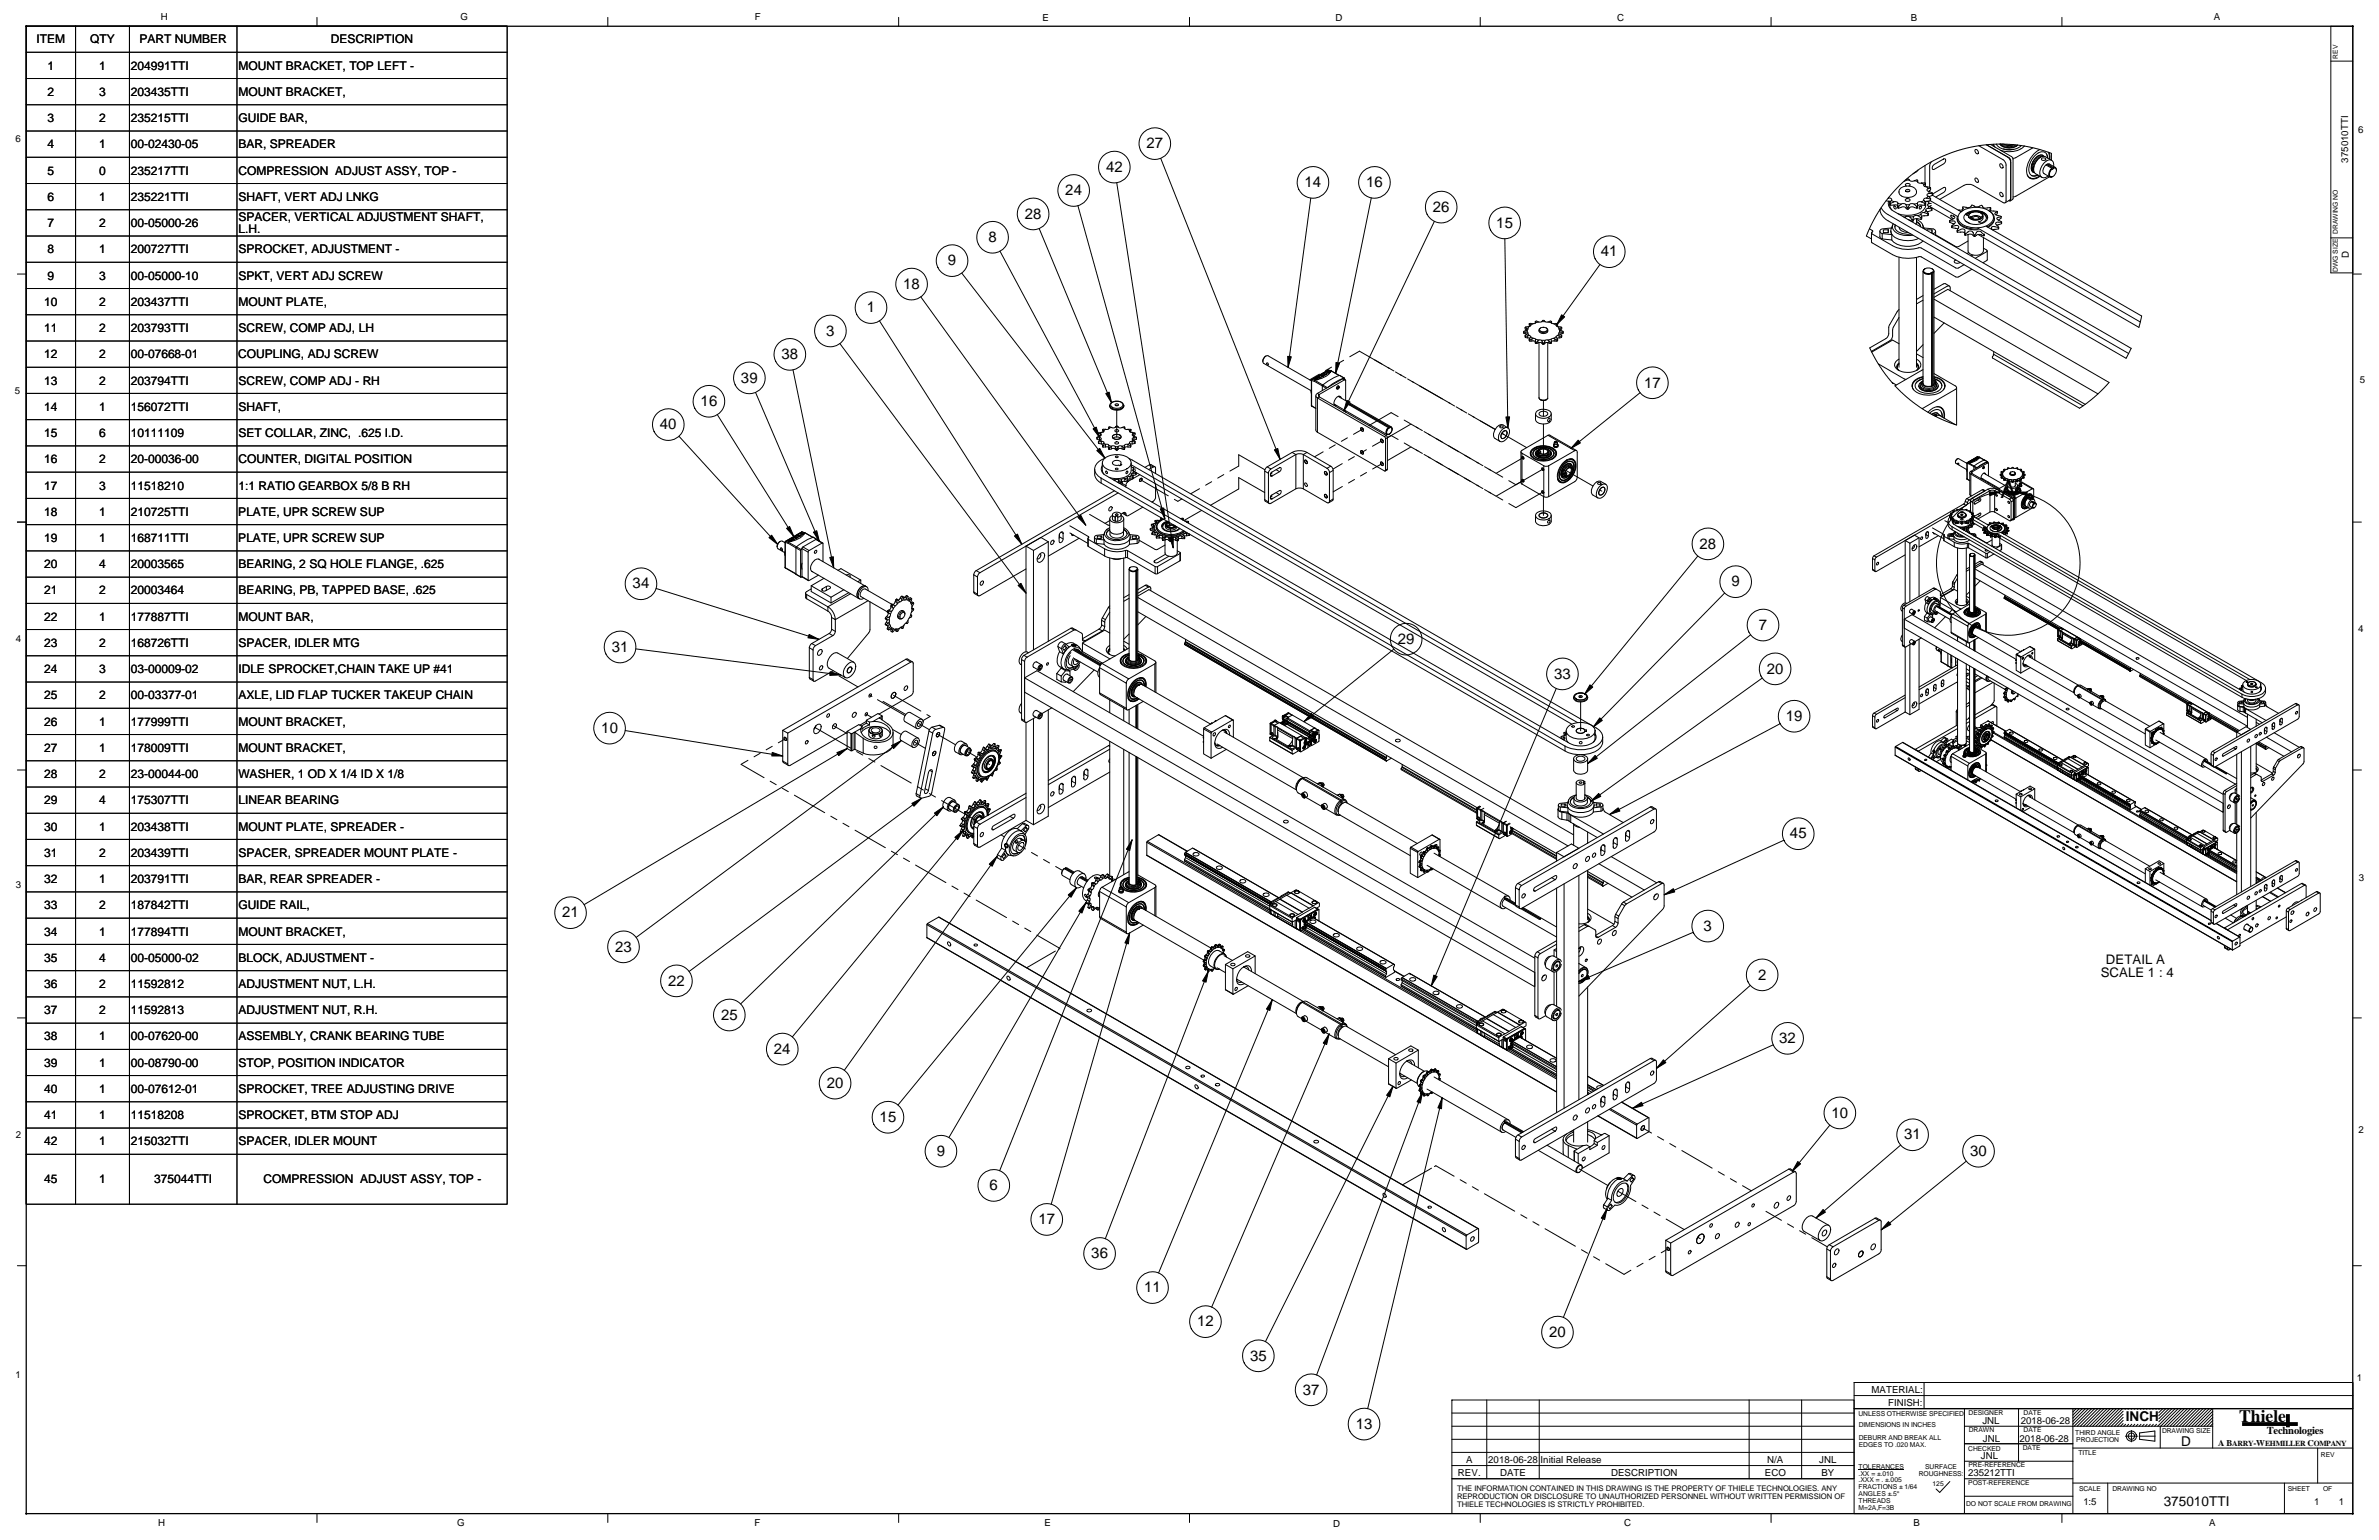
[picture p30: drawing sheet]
<svg xmlns="http://www.w3.org/2000/svg" width="432mm" height="279mm" viewBox="0 0 432 279" stroke-linecap="round" stroke-linejoin="round" font-family="sans-serif">
<defs><g id="words">
<text font-size="4.4" x="363.1" y="90.3">A</text>
<text font-size="3.2" x="406.4" y="258">Thiele</text>
<g font-size="2.7">
<text x="208.1" y="26.9">27</text>
<text x="193.4" y="35.4">24</text>
<text x="200.7" y="31.2">42</text>
<text x="236.8" y="34">14</text>
<text x="248" y="34">16</text>
<text x="186" y="39.7">28</text>
<text x="260.1" y="38.4">26</text>
<text x="271.6" y="41.3">15</text>
<text x="179.4" y="43.9">8</text>
<text x="290.6" y="46.5">41</text>
<text x="163.9" y="52.4">18</text>
<text x="172" y="48.2">9</text>
<text x="157.3" y="56.7">1</text>
<text x="141.9" y="65.2">38</text>
<text x="150" y="60.9">3</text>
<text x="134.5" y="69.4">39</text>
<text x="298.4" y="70.3">17</text>
<text x="119.8" y="77.9">40</text>
<text x="127.2" y="73.7">16</text>
<text x="308.5" y="99.5">28</text>
<text x="114.8" y="106.8">34</text>
<text x="314.3" y="106.4">9</text>
<text x="111" y="118.2">31</text>
<text x="253.7" y="116.8">29</text>
<text x="319.2" y="114.3">7</text>
<text x="282.1" y="123.1">33</text>
<text x="320.7" y="122.2">20</text>
<text x="324.1" y="130.8">19</text>
<text x="109.1" y="133">10</text>
<text x="324.9" y="152.1">45</text>
<text x="102" y="166.5">21</text>
<text x="111.7" y="172.7">23</text>
<text x="309.2" y="168.9">3</text>
<text x="121.3" y="178.8">22</text>
<text x="319.1" y="177.7">2</text>
<text x="130.9" y="185">25</text>
<text x="140.5" y="191.2">24</text>
<text x="322.9" y="189.3">32</text>
<text x="150.1" y="197.4">20</text>
<text x="159.7" y="203.6">15</text>
<text x="332.4" y="202.8">10</text>
<text x="170" y="209.7">9</text>
<text x="345.6" y="206.7">31</text>
<text x="357.6" y="209.7">30</text>
<text x="179.6" y="215.9">6</text>
<text x="188.5" y="222.1">17</text>
<text x="198.1" y="228.3">36</text>
<text x="207.7" y="234.5">11</text>
<text x="217.3" y="240.6">12</text>
<text x="281.2" y="242.5">20</text>
<text x="226.9" y="246.8">35</text>
<text x="236.5" y="253">37</text>
<text x="246.1" y="259.2">13</text>
</g>
<g font-size="2.5">
<text x="385.8" y="257.9">INCH</text>
<text x="395.9" y="262.3">D</text>
<text x="392.7" y="273.3">375010TTI</text>
</g>
<g font-size="2.4">
<text x="381.3" y="177.2">SCALE 1 : 4</text>
<text x="382.2" y="174.9">DETAIL A</text>
</g>
<g font-size="2.2">
<text x="6.6" y="7.9">ITEM</text>
<text x="16.4" y="7.9">QTY</text>
<text x="25.3" y="7.9">PART NUMBER</text>
<text x="60.1" y="7.9">DESCRIPTION</text>
<text x="8.6" y="12.6">1</text>
<text x="8.6" y="17.4">2</text>
<text x="18" y="12.6">1</text>
<text x="18" y="17.4">3</text>
<text x="23.7" y="12.6">204991TTI</text>
<text x="23.7" y="17.4">203435TTI</text>
<text x="43.3" y="17.4">MOUNT BRACKET,</text>
<text x="43.3" y="12.6">MOUNT BRACKET, TOP LEFT -</text>
<text x="8.6" y="22.2">3</text>
<text x="18" y="22.2">2</text>
<text x="23.7" y="22.2">235215TTI</text>
<text x="43.3" y="22.2">GUIDE BAR,</text>
<text x="8.6" y="26.9">4</text>
<text x="18" y="26.9">1</text>
<text x="23.7" y="26.9">00-02430-05</text>
<text x="43.3" y="26.9">BAR, SPREADER</text>
<text x="8.6" y="31.7">5</text>
<text x="18" y="31.7">0</text>
<text x="23.7" y="31.7">235217TTI</text>
<text x="43.3" y="31.7">COMPRESSION ADJUST ASSY, TOP -</text>
<text x="8.6" y="36.4">6</text>
<text x="8.6" y="41.2">7</text>
<text x="18" y="36.4">1</text>
<text x="18" y="41.2">2</text>
<text x="23.7" y="41.2">00-05000-26</text>
<text x="23.7" y="36.4">235221TTI</text>
<text x="43.3" y="40.2">SPACER, VERTICAL ADJUSTMENT SHAFT,</text>
<text x="43.3" y="36.4">SHAFT, VERT ADJ LNKG</text>
<text x="8.6" y="46">8</text>
<text x="18" y="46">1</text>
<text x="23.7" y="46">200727TTI</text>
<text x="43.3" y="42.2">L.H.</text>
<text x="43.3" y="46">SPROCKET, ADJUSTMENT -</text>
<text x="8.6" y="50.7">9</text>
<text x="18" y="50.7">3</text>
<text x="23.7" y="50.7">00-05000-10</text>
<text x="43.3" y="50.7">SPKT, VERT ADJ SCREW</text>
<text x="8" y="55.5">10</text>
<text x="18" y="55.5">2</text>
<text x="23.8" y="55.5">203437TTI</text>
<text x="43.3" y="55.5">MOUNT PLATE,</text>
<text x="8" y="60.2">11</text>
<text x="8" y="65">12</text>
<text x="18" y="65">2</text>
<text x="18" y="60.2">2</text>
<text x="23.7" y="65">00-07668-01</text>
<text x="23.7" y="60.2">203793TTI</text>
<text x="43.3" y="65">COUPLING, ADJ SCREW</text>
<text x="43.3" y="60.2">SCREW, COMP ADJ, LH</text>
<text x="8" y="69.8">13</text>
<text x="18" y="69.8">2</text>
<text x="23.7" y="69.8">203794TTI</text>
<text x="43.3" y="69.8">SCREW, COMP ADJ - RH</text>
<text x="8" y="74.5">14</text>
<text x="18" y="74.5">1</text>
<text x="23.8" y="74.5">156072TTI</text>
<text x="43.3" y="74.5">SHAFT,</text>
<text x="8" y="79.3">15</text>
<text x="18" y="79.3">6</text>
<text x="23.7" y="79.3">10111109</text>
<text x="43.3" y="79.3">SET COLLAR, ZINC, .625 I.D.</text>
<text x="8" y="84.1">16</text>
<text x="8" y="88.8">17</text>
<text x="18" y="88.8">3</text>
<text x="18" y="84.1">2</text>
<text x="23.7" y="88.8">11518210</text>
<text x="23.7" y="84.1">20-00036-00</text>
<text x="43.3" y="88.8">1:1 RATIO GEARBOX 5/8 B RH</text>
<text x="43.3" y="84.1">COUNTER, DIGITAL POSITION</text>
<text x="8" y="93.6">18</text>
<text x="18" y="93.6">1</text>
<text x="23.7" y="93.6">210725TTI</text>
<text x="43.3" y="93.6">PLATE, UPR SCREW SUP</text>
<text x="8" y="98.3">19</text>
<text x="18" y="98.3">1</text>
<text x="23.7" y="98.3">168711TTI</text>
<text x="43.3" y="98.3">PLATE, UPR SCREW SUP</text>
<text x="8" y="103.1">20</text>
<text x="8" y="107.8">21</text>
<text x="18" y="103.1">4</text>
<text x="18" y="107.8">2</text>
<text x="23.8" y="103.1">20003565</text>
<text x="23.8" y="107.8">20003464</text>
<text x="43.3" y="103.1">BEARING, 2 SQ HOLE FLANGE, .625</text>
<text x="43.3" y="107.8">BEARING, PB, TAPPED BASE, .625</text>
<text x="8" y="112.6">22</text>
<text x="18" y="112.6">1</text>
<text x="23.8" y="112.6">177887TTI</text>
<text x="43.3" y="112.6">MOUNT BAR,</text>
<text x="8" y="117.4">23</text>
<text x="18" y="117.4">2</text>
<text x="23.8" y="117.4">168726TTI</text>
<text x="43.3" y="117.4">SPACER, IDLER MTG</text>
<text x="8" y="122.1">24</text>
<text x="18" y="122.1">3</text>
<text x="23.7" y="122.1">03-00009-02</text>
<text x="43.3" y="122.1">IDLE SPROCKET,CHAIN TAKE UP #41</text>
<text x="8" y="126.9">25</text>
<text x="8" y="131.7">26</text>
<text x="18" y="126.9">2</text>
<text x="18" y="131.7">1</text>
<text x="23.7" y="126.9">00-03377-01</text>
<text x="23.8" y="131.7">177999TTI</text>
<text x="43.3" y="126.9">AXLE, LID FLAP TUCKER TAKEUP CHAIN</text>
<text x="43.3" y="131.7">MOUNT BRACKET,</text>
<text x="8" y="136.4">27</text>
<text x="18" y="136.4">1</text>
<text x="23.8" y="136.4">178009TTI</text>
<text x="43.3" y="136.4">MOUNT BRACKET,</text>
<text x="8" y="141.2">28</text>
<text x="18" y="141.2">2</text>
<text x="23.7" y="141.2">23-00044-00</text>
<text x="43.3" y="141.2">WASHER, 1 OD X 1/4 ID X 1/8</text>
<text x="8" y="145.9">29</text>
<text x="18" y="145.9">4</text>
<text x="23.8" y="145.9">175307TTI</text>
<text x="43.3" y="145.9">LINEAR BEARING</text>
<text x="8" y="150.7">30</text>
<text x="8" y="155.5">31</text>
<text x="18" y="150.7">1</text>
<text x="18" y="155.5">2</text>
<text x="23.8" y="150.7">203438TTI</text>
<text x="23.8" y="155.5">203439TTI</text>
<text x="43.3" y="150.7">MOUNT PLATE, SPREADER -</text>
<text x="43.3" y="155.5">SPACER, SPREADER MOUNT PLATE -</text>
<text x="8" y="160.2">32</text>
<text x="18" y="160.2">1</text>
<text x="23.7" y="160.2">203791TTI</text>
<text x="43.3" y="160.2">BAR, REAR SPREADER -</text>
<text x="8" y="165">33</text>
<text x="18" y="165">2</text>
<text x="23.7" y="165">187842TTI</text>
<text x="43.3" y="165">GUIDE RAIL,</text>
<text x="8" y="169.7">34</text>
<text x="18" y="169.7">1</text>
<text x="23.8" y="169.7">177894TTI</text>
<text x="43.3" y="169.7">MOUNT BRACKET,</text>
<text x="8" y="174.5">35</text>
<text x="8" y="179.2">36</text>
<text x="18" y="179.2">2</text>
<text x="18" y="174.5">4</text>
<text x="23.7" y="179.2">11592812</text>
<text x="23.7" y="174.5">00-05000-02</text>
<text x="43.3" y="179.2">ADJUSTMENT NUT, L.H.</text>
<text x="43.3" y="174.5">BLOCK, ADJUSTMENT -</text>
<text x="8" y="184">37</text>
<text x="18" y="184">2</text>
<text x="23.7" y="184">11592813</text>
<text x="43.3" y="184">ADJUSTMENT NUT, R.H.</text>
<text x="8" y="188.8">38</text>
<text x="18" y="188.8">1</text>
<text x="23.7" y="188.8">00-07620-00</text>
<text x="43.3" y="188.8">ASSEMBLY, CRANK BEARING TUBE</text>
<text x="8" y="193.5">39</text>
<text x="18" y="193.5">1</text>
<text x="23.7" y="193.5">00-08790-00</text>
<text x="43.3" y="193.5">STOP, POSITION INDICATOR</text>
<text x="8" y="198.3">40</text>
<text x="8" y="203.1">41</text>
<text x="18" y="198.3">1</text>
<text x="18" y="203.1">1</text>
<text x="23.7" y="198.3">00-07612-01</text>
<text x="23.7" y="203.1">11518208</text>
<text x="43.3" y="198.3">SPROCKET, TREE ADJUSTING DRIVE</text>
<text x="43.3" y="203.1">SPROCKET, BTM STOP ADJ</text>
<text x="8" y="207.8">42</text>
<text x="18" y="207.8">1</text>
<text x="23.8" y="207.8">215032TTI</text>
<text x="43.3" y="207.8">SPACER, IDLER MOUNT</text>
<text x="8" y="214.7">45</text>
<text x="18" y="214.7">1</text>
<text x="28" y="214.7">375044TTI</text>
<text x="47.8" y="214.7">COMPRESSION ADJUST ASSY, TOP -</text>
</g>
<text font-size="1.9" x="411.4" y="260.1">Technologies</text>
<g font-size="1.8">
<text x="29.2" y="3.6">H</text>
<text x="83.6" y="3.6">G</text>
<text x="137" y="3.7">F</text>
<text x="189.2" y="3.7">E</text>
<text x="242.4" y="3.9">D</text>
<text x="293.5" y="3.7">C</text>
<text x="346.8" y="3.9">B</text>
<text x="401.8" y="3.7">A</text>
<text x="2.8" y="25.8">6</text>
<text x="426.2" y="29.5" transform="rotate(-90 426.2 29.5)">375010TTI</text>
<text x="428" y="24.1">6</text>
<text x="426.3" y="46.8" transform="rotate(-90 426.3 46.8)">D</text>
<text x="2.7" y="71.4">5</text>
<text x="428.3" y="69.5">5</text>
<text x="2.9" y="116.6">4</text>
<text x="428" y="114.7">4</text>
<text x="2.9" y="161.1">3</text>
<text x="428.1" y="159.8">3</text>
<text x="2.9" y="206.4">2</text>
<text x="428.1" y="205.6">2</text>
<text x="2.8" y="250.1">1</text>
<text x="427.8" y="250.5">1</text>
<text x="339.7" y="252.7">MATERIAL:</text>
<text x="342.7" y="255.1">FINISH:</text>
<text x="359.8" y="258.4">JNL</text>
<text x="359.9" y="261.5">JNL</text>
<text x="366.6" y="261.6">2018-06-28</text>
<text x="366.8" y="258.3">2018-06-28</text>
<text x="264.6" y="267.8">REV.</text>
<text x="266.1" y="265.4">A</text>
<text x="270.1" y="265.4">2018-06-28 Initial Release</text>
<text x="272.3" y="267.8">DATE</text>
<text x="292.4" y="267.8">DESCRIPTION</text>
<text x="320.3" y="267.8">ECO</text>
<text x="320.8" y="265.4">N/A</text>
<text x="330.2" y="265.4">JNL</text>
<text x="330.6" y="267.8">BY</text>
<text x="357.2" y="267.8">235212TTI</text>
<text x="359.6" y="264.7">JNL</text>
<text x="378.2" y="273">1:5</text>
<text x="420" y="273">1</text>
<text x="424.5" y="273">1</text>
<text x="28.7" y="276.8">H</text>
<text x="83" y="276.9">G</text>
<text x="136.9" y="276.9">F</text>
<text x="189.6" y="276.9">E</text>
<text x="242" y="277.1">D</text>
<text x="294.8" y="276.8">C</text>
<text x="347.3" y="276.8">B</text>
<text x="401" y="276.9">A</text>
</g>
<text font-size="1.6" x="402.6" y="262.4">A B</text>
<g font-size="1.4">
<text x="405.2" y="262.4">ARRY-WEHMILLER COMPANY</text>
<text x="264.5" y="270.6">THE INFORMATION CONTAINED IN THIS DRAWING IS THE PROPERTY OF THIELE TECHNOLOGIES. ANY</text>
<text x="264.5" y="271.9">REPRODUCTION OR DISCLOSURE TO UNAUTHORIZED PERSONNEL WITHOUT WRITTEN PERMISSION OF</text>
<text x="264.5" y="273.4">THIELE TECHNOLOGIES IS STRICTLY PROHIBITED.</text>
</g>
<g font-size="1.2">
<text x="424.3" y="10.6" transform="rotate(-90 424.3 10.6)">REV</text>
<text x="424.3" y="42.4" transform="rotate(-90 424.3 42.4)">DRAWING NO</text>
<text x="424.3" y="49.3" transform="rotate(-90 424.3 49.3)">DWG SIZE</text>
<text x="337.3" y="256.9">UNLESS OTHERWISE SPECIFIED</text>
<text x="357.3" y="256.8">DESIGNER</text>
<text x="367.3" y="256.7">DATE</text>
<text x="337.4" y="261.3">DEBURR AND BREAK ALL</text>
<text x="337.4" y="258.9">DIMENSIONS IN INCHES</text>
<text x="337.4" y="262.6">EDGES TO .020 MAX.</text>
<text x="357.3" y="263.2">CHECKED</text>
<text x="357.4" y="259.9">DRAWN</text>
<text x="367.2" y="263.1">DATE</text>
<text x="367.3" y="259.9">DATE</text>
<text x="376.7" y="260.3">THIRD ANGLE</text>
<text x="376.9" y="261.6">PROJECTION</text>
<text x="392.4" y="260">DRAWING SIZE</text>
<text x="337.4" y="267.7">.XX = ±.010</text>
<text x="337.4" y="268.9">.XXX = . ±.005</text>
<text x="337.4" y="266.5">TOLERANCES</text>
<text x="348.3" y="267.7">ROUGHNESS:</text>
<text x="349.4" y="266.5">SURFACE</text>
<text x="350.8" y="269.6">125</text>
<text x="357.3" y="269.4">POST-REFERENCE</text>
<text x="357.3" y="266.2">PRE-REFERENCE</text>
<text x="377.2" y="264">TITLE</text>
<text x="421.3" y="264.3">REV</text>
<text x="337.4" y="271.4">ANGLES ±.5°</text>
<text x="337.4" y="273.9">M=2A,F=3B</text>
<text x="337.4" y="272.6">THREADS</text>
<text x="337.4" y="270.2">FRACTIONS ± 1/64</text>
<text x="356.9" y="273.3">DO NOT SCALE FROM DRAWING</text>
<text x="377.4" y="270.4">SCALE</text>
<text x="383.4" y="270.4">DRAWING NO</text>
<text x="415.2" y="270.6">SHEET</text>
<text x="421.6" y="270.6">OF</text>
</g>
</g></defs>
<g fill="none" stroke="#000" stroke-width=".18">
<path d="M4.7 4.8h.1M4.7 4.7l.1 .1M4.7 14.2h87.4M4.7 19h87.4M4.7 9.5h87.4M4.7 4.7h87.4v213.8h-87.4zM4.8 4.7v.1M4.8 4.7l-.1 .1M13.7 4.7v213.8M23.5 4.7v213.8M43 4.7v213.8M57.5 3.2v1.6"/>
<path d="M110.3 3.2v1.6M163.1 3.2v1.6M215.9 3.2v1.6M268.7 3.2v1.6M321.5 3.2v1.6M374.2 3.2v1.6M423.1 11.1h3.9M427 4.7l.1 .1M427 4.7v44.8h-3.9v-44.7h4M427.1 4.7l-.1 .1M4.7 23.8h87.4M4.7 28.5h87.4"/>
<path d="M4.7 33.3h87.4M4.7 38.1h87.4M195.6 37.3l15.8 56.8M202.7 33.1l10.2 66.3M210.7 28.7l21.6 54.6M237.9 35.9l-4.1 30.8M248.9 35.9l-6.5 31.9M341.4 37.7l.7 .8 .6 .4 43.7 25.2M342.3 36.4l.5 .1M342.8 36.5l.4 .1M342.8 35.9h.1M342.8 36.5a1.55 1.55 0 0 0 1 1.9l43 24.8-.8 1.7-.1 .1-43.2-24.9a2.38 2.38 0 0 1-1.5-2.1"/>
<path d="M342.8 35.9l-.1 .1M342.8 35.9a.37 .37 0 0 1 .5 .4M343 36.5v.9l.4 .7M343 36.8l.2 .1M343 36.8v.3l.2 .1M343.2 37.2h.9l.3 .1M343.3 36.3l-.3 .5M343.3 36.3l.4 .3M343.7 36.6l-.5 .3v.3M343.7 36.6h.1M343.7 36.6h.2a.48 .48 0 0 1 .6 .3M343.8 37.4a.28 .28 0 0 1 .3 .2 .28 .28 0 0 1-.1 .3l-.3-.3z"/>
<path d="M344.4 37.6l.1 .1M344.4 37.2l.1 .5M344.5 37.7l.1 .1M344.5 36.9l-.1 .4 .2 .1M344.5 36.9l.6 .1M344.6 37.4v.4M344.6 37.8l.4-.2a.79 .79 0 0 1 1.2 .4M344.9 34.2a2.16 2.16 0 0 1 2.7 .1l.3 .6a1.64 1.64 0 0 1-2.1 .9 .95 .95 0 0 1-1-.5 .95 .95 0 0 1 .1-1.1zM345.1 37l-.5 .4M345.1 37l.4-.1 .4 .2M345.5 39.3l.3 .1M345.8 39.4l-.1 .1"/>
<path d="M345.8 39.4l.6-.1 .3 .1M345.8 39.4h.1M345.9 36.2l.5-.2 .3 .3a.47 .47 0 0 1-.5 .2 .47 .47 0 0 1-.4-.3zM345.9 37.1l.3 .5M345.9 37.1h.7M345.9 34.5a.36 .36 0 0 1 .5-.2 .36 .36 0 0 1 .2 .4 .37 .37 0 0 1-.4 .1 .37 .37 0 0 1-.3-.3zM345.9 32.7l-.3 .2M345.9 32.7h.7M346 32.7l.3-.2 .3 .2M346 32.7h-.1M346 34.8h.5M346.1 33.8l-.3-.3 .5-.2 .4 .2-.2 .3"/>
<path d="M346.2 38h.1M346.2 37.6v.4M346.2 37.6h.1M346.3 37.6v.4M346.4 39.8l.3 .2M346.6 37.1v.1M346.6 37.2l-.3 .4M346.6 32.7h.1M346.6 32.7l.3 .2 .6-.1M346.7 40h.1M346.7 40l.3 .2M346.7 39.4l.3 .5"/>
<path d="M347 39.9v.3M347.2 39.8v.4M347.2 39.8l-.2 .1M347.3 39.9l-.1 .3M347.3 39.9h.1M347.3 39.3l-.1 .5M347.3 39.3l-.6 .1M347.3 39.3h.1M347.4 37l.5 .4M347.4 37h-.1a.62 .62 0 0 0-.7 .1M347.5 32.8l.5-.1v.2M347.5 32.8l.5 .1"/>
<path d="M347.9 39.8l.1 .1a1.36 1.36 0 0 1 1 1.5M347.9 39.7l-.1 1M347.9 37.8l-.4-.1a.74 .74 0 0 0-.9 0l-.3 .3M347.9 37.4v.4M348 36.9v.5M348 37.7l-.1 .1M348 37.4h-.1M348 37.4v.3M348 36.9l-.6 .1M348 37.6v.1M348 32.9a.52 .52 0 0 0 .8 .3M348.1 37.2v.4"/>
<path d="M348.1 39.7l.6 .1M348.1 39.1l.6 .4M348.1 39.7h.1M348.1 39.7h-.5l-.3 .2M348.1 39.1h.1M348.1 39.1h-.6l-.2 .2M348.1 32.8v.3M348.1 30.9l-.9 .6M348.5 37.4h.1a.29 .29 0 0 1 .2 .2 .29 .29 0 0 1-.2 .3h-.2l-.1-.1zM348.7 38.9l.1 .5M348.7 39.5v.3M348.7 38.9v-.2l.5-.1 .7 .2v.3"/>
<path d="M348.7 38.9l-.6 .2M348.7 38.9h.1M348.8 36.6a.5 .5 0 0 0-.8 .3M348.8 36.6l.6 .3M348.8 33.2l.7 .1M348.8 33.2l.4 .3M348.8 39.4l-.1 .1M348.8 39.4v.4h-.1M349.2 36.4l.3 .4M349.2 36.4l-.4 .2M349.2 33.5a.35 .35 0 0 0 .1 .4 .35 .35 0 0 0 .4 0M349.2 39.2l-.5 .1"/>
<path d="M349.2 39.2h.1M349.4 37.2h-.9l-.4 .1M349.4 36.9v.3M349.4 30v3.2M349.4 33.7v.2M349.5 36.8l-.1 .1M349.5 36.8l-.1 .4M349.5 33.3l-.1 .5M349.5 33.3l-.3 .2M349.5 36.5a1.99 1.99 0 0 1-1.8 2.4 5.4 5.4 0 0 1-3.2-.1M349.6 38.2l.4 .5M349.6 38.2l-.4 .4"/>
<path d="M349.6 38.2h.1M349.7 35.9l.7 .2M349.7 35.9a.34 .34 0 0 0-.4 .1 .34 .34 0 0 0-.1 .4M349.7 33.9l.2 .3M349.7 33.9l.7 .2M349.8 36.5l.1 .1M349.9 39.1l-.7 .1M349.9 38.4h-.1M349.9 36.6l.3 .1M349.9 37.8l.7 .1v.3M349.9 38.4h.1M349.9 37.8l-.4 .2 .1 .2"/>
<path d="M349.9 36.6l.2 .4M349.9 36.6h.1M349.9 35.6l.5 .4M349.9 35.6l-.2 .3M349.9 34.2l-.2 .3 .4 .2M350 38.7l-.1 .1M350 38.7l-.1 .4M350.1 37.4l.5 .4M350.1 37.4l-.2 .4M350.1 37l-.2 .1 .2 .3M350.1 34.7l.6 .3v.4l-.6 .3M350.1 34.7v.4"/>
<path d="M350.1 35.1a.27 .27 0 0 0-.3 .2 .27 .27 0 0 0 .1 .3M350.1 35.1h.6M350.2 37.4l4.1 2.4M350.2 34.6v.2M350.4 36.4l5 2.9M350.4 36.4l-1.1 .2M350.4 36.1v.3M350.4 36v.1M350.4 36v.4M350.4 34.1l-.5 .1M350.4 34.1v.3l-.3 .3M350.5 36.9l-.4 .1"/>
<path d="M350.5 37.3l-.3 .2M350.5 29.4l-.3 .7v3.9M350.6 38.2l-.7 .2M350.6 37.8v.1M350.6 37.8v.4M350.7 35.4l5.2 3 .4-.2M350.8 35.4l.3-.4 1.7-1a.32 .32 0 0 1 .4 .2 .32 .32 0 0 1-.1 .4l-.3 .3-1.5 .9M350.9 30l1.9-1.1a.32 .32 0 0 1 .4 .1 .32 .32 0 0 1-.1 .4l-.3 .3-1.7 1a.32 .32 0 0 1-.4-.1 .32 .32 0 0 1 .1-.5zM354.1 39.1v.2l.5 .4M354.2 39l.6 .3v.2l-.4 .2M354.4 39.7h.1M354.4 39.7l-.5 .4"/>
<path d="M355.2 39.6a1.87 1.87 0 0 0 1.8 1.9l1.3 .2h.8M355.3 39.3a1.53 1.53 0 0 0 .9 1.7 5.1 5.1 0 0 0 2.9 .5M355.7 38.6a4.5 4.5 0 0 1 5.8 .1 1.57 1.57 0 0 1-1.1 2.3 4.5 4.5 0 0 1-4.8-.8 1.19 1.19 0 0 1 .1-1.6zM356.2 37.6v.3M356.6 39a2.8 2.8 0 0 1 4.1 .2 1.16 1.16 0 0 1-1 1.3 2.88 2.88 0 0 1-3.1-.6l-.2-.5zM356.8 37.6h.1M356.8 37.6l-.5-.1v.3a.7 .7 0 0 1-.9 .3M357.3 39.5v-.3l-.6-.3a2.79 2.79 0 0 1 4 .4l.1 .2M357.6 38.7a1.56 1.56 0 0 1 2.2 .3 .93 .93 0 0 1-1.2 .9l-.8-.2a.65 .65 0 0 1-.4-.7zM357.6 39.3h.1M357.7 39.4l.5 .4M358 39.2l-.3 .2"/>
<path d="M358 39.6a.68 .68 0 0 1 1.2 0v.1M358.1 38.5l-1.2 .5a2.65 2.65 0 0 1 3.6 .2 1.05 1.05 0 0 1-1 1.3M358.3 37.4l.4 .1 .6-.1M358.3 37.4h.1M358.3 37.4l-.4-.2a.82 .82 0 0 1-1.1 .4M358.6 32.3a.48 .48 0 0 1 .4 .3 .48 .48 0 0 1-.1 .5 .53 .53 0 0 1-.3-.8zM358.6 27.1a.48 .48 0 0 1 .4 .3 .48 .48 0 0 1-.1 .5 .58 .58 0 0 1-.4-.7zM359.1 38.5a1.53 1.53 0 0 1 1.4 1M359.2 26.4l4.5 2.6 .3 .5 .1 .3v6.6l-.1 .3-.3 .1-5.5-3.2-.9-.2-.8 .2-4.4 2.6M359.2 39.2l.3 .3M359.2 39.2a1.22 1.22 0 0 0-1.4 .3M359.3 37.4l.4-.1 .2 .1"/>
<path d="M359.5 38.6l.3 .3a.81 .81 0 0 1-.2 .8 .81 .81 0 0 1-.8 .2l-.3 .1a1.24 1.24 0 0 1-1.2-.8l.4-.6M359.6 39.2v.1M359.6 39.2a.92 .92 0 0 1-1.2 .6l-.7-.3-.1-.2M359.9 37.5h.1M359.9 37.5a.75 .75 0 0 0 .8 .2M359.9 39.2a.89 .89 0 0 1-.8 1.1M360.9 38.2a1.49 1.49 0 0 1 1.1 1.4 1.49 1.49 0 0 1-1.1 1.4l-.2 .1M361.2 37.9l.1 .3 1.2 .2M361.2 37.9h.1M361.2 37.9l.1-.2v.5M361.3 26.2l3.8 2.2 .2 .3 .1 7.3-.5 .4M361.3 37.7h-.6"/>
<path d="M361.8 26.2l.3 .5M361.8 26.2l.2 .3M362 39.6a1.72 1.72 0 0 1-1.2 1.6M362.2 38.6l-.1 .2 .1 .1 1 .4M362.2 38.6h.1M362.3 26.1a3.2 3.2 0 0 0 4.5 .4l.1-.1M362.5 38.4v.3l-.2 .3M362.5 38.4l-.3 .2M363 35l.1-.1a.47 .47 0 0 1 .4 .3 .47 .47 0 0 1-.1 .5 .56 .56 0 0 1-.4-.7zM363 29.8a.44 .44 0 0 1 .5 .2 .44 .44 0 0 1-.1 .5 .56 .56 0 0 1-.4-.7zM363.1 26.1l.1 .1M363.1 26.1v.1"/>
<path d="M363.2 26.1a.67 .67 0 0 0 .9 .4 2.31 2.31 0 0 0 1.8-.2M363.2 39.3l-.6 .2-.2 .1 .1 .2 .8 .5M363.2 39.3v.3l-.5 .3M363.2 26.1l.4 .3h1.4l.6-.1M363.4 26.1h.1M363.6 26.1l.9 .2 .9-.1M363.6 27l1 .2 .9-.1M365 35.9l-.2 .4-.9 .5M365 29.5l-.2-.5-.3-.4-3.9-2.3 4.1 2.3 .2 .3 .1 7.4-.1 .2-.3-.1M366.2 26.3a2.52 2.52 0 0 1-3.2-.2 2.47 2.47 0 0 0 3.2 .2M367.4 26.5a4 4 0 0 1-4.3 .8M368 31.7l.5 .6"/>
<path d="M368.4 32.2l.1 .1M368.7 31.8l.5 .1M368.7 30.5l.2 .1M368.8 30.5v.3l.2 .3M368.9 30.6l.1 .5h.1M369 26.8l-3.1 1.8-.6 .1M369 31.2l.1 .1M369.1 30.5l-.2 .1M369.1 30.4l-.2 .1M369.1 30.6l-.1 .1 .1 .1M369.2 30.2l-.2 .1v.1l.1-.1M369.8 31.7l-.6 .2"/>
<path d="M370.2 31.9l-.1 .1a1.78 1.78 0 0 1-1.6 .3M370.3 27.1a4.4 4.4 0 0 0-2.4 4.4 1.33 1.33 0 0 0 1 1 1.33 1.33 0 0 0 1.4-.5M370.4 28.5a2.4 2.4 0 0 0-1.1 1.3l-.3 .2-.1 .5M370.6 28.8a.45 .45 0 0 1 .7 .1 .48 .48 0 0 1-.8 0zM370.7 28.4a2.12 2.12 0 0 0-1.7 1.3l-.1 .1-.1 .4-.1 .2 .2 .1M370.8 28.2a2.02 2.02 0 0 0-2.1 2 .86 .86 0 0 0 .4 1M371 31.5l1 .6M371 28.4a.85 .85 0 0 0-1.2 0 2.58 2.58 0 0 0-1 2.5l.5 .4M371.3 29.9l1.1 .6M371.5 29.8l1.3 .8M371.5 28l.1 .6M371.5 29.8l-.2 .1a1.07 1.07 0 0 0-.3 1.6"/>
<path d="M371.6 29.8l1.1 .6M371.7 28.7a1.08 1.08 0 0 0-.7-1.1 1.08 1.08 0 0 0-1.3 .3 3.2 3.2 0 0 0-1.2 3.7 1.02 1.02 0 0 0 1.4 .2M371.8 27.6l.2 .6v.7M371.9 27.7l.1 1.2M372 29.8l1 .6M372 32l-6.1 3.6-.5 .1M372 29.8h-.5M372.3 29.1v-1.3l-.5-.2-3.9-1-4.1-.5-2.7 .1-2.6 .3-2.7 .7-3.3 1.2-2.8 1.4-2.2 1.5-2.2 1.9-2.1 2.2-2.3 3.1-1.7 3.1-.4 1.2 .9 .5M372.4 29.1l-1.1-.7a1.41 1.41 0 0 0-1.8 1 1.65 1.65 0 0 0 0 2.1l1.1 .7M372.7 30.4a.44 .44 0 0 1 .4 .1 .44 .44 0 0 1 .2 .4M372.7 30.4l.3 .1a.95 .95 0 0 1 .1 1.1 .95 .95 0 0 1-1 .4 1.03 1.03 0 0 1 .4-1.4l-.1-.1a1.13 1.13 0 0 0-.3 1.6l.5-.1M372.7 30.2a.85 .85 0 0 0-.2-1 .85 .85 0 0 0-1 0 2.63 2.63 0 0 0-1.2 2.6 .88 .88 0 0 0 1.5 .1"/>
<path d="M372.8 30.5l-.3 .1M3.2 49.7h1.6M4.7 42.8h87.4M4.7 47.6h87.4M4.7 52.3h87.4M4.7 57.1h87.4M159.6 58.2l25.9 40.5M167.1 53.9l30 41.4M174.6 49.6l26 33.5M181.5 45.6l18.1 33.8M188.6 41.5l13.2 31.6M260.3 40.2l-16.4 34.4"/>
<path d="M273.1 43.3l.6 34.3-.9-.5a1.18 1.18 0 0 0-1.4 .8 1.32 1.32 0 0 0 0 1.7l.9 .5M276.8 59.4l.3 .1M276.8 59.4v.3l.3 .2v-.4M277.1 59.5l.2 .1M277.2 59.9l-.6 .2v.4l.3 .1M277.6 58.8l.1 .4M277.6 58.8l.1 .1M277.6 59.2l-.8 .2M277.7 58.9l.1 .1M277.7 58.9v.3M278.3 58.7l-.7 .1M278.7 58.4v.2"/>
<path d="M278.7 58.5v.1zM279.3 58.4l-.4-.1h-.2v.2M279.5 59.6l.8-.2 .4 .2 .2 .2a.79 .79 0 0 1-.8 .4 .79 .79 0 0 1-.7-.4zM280.5 58.4l-.1-.1a.32 .32 0 0 0-.3-.2 .32 .32 0 0 0-.3 .3M280.6 59.5l.3 .4a.81 .81 0 0 1-.8 .5 .81 .81 0 0 1-.7-.7l.2-.2M280.9 59.9v.1a.85 .85 0 0 1-.8 .5 .85 .85 0 0 1-.8-.6M280.9 58.4l.5-.1h.2v.2M281.6 58.5h.1M281.6 58.4v.2M282 58.7l.7 .1M282.6 58.9l-.2 .1M282.6 58.9v.3"/>
<path d="M282.7 59.2l.8 .3M282.7 58.8l-.1 .1M282.7 58.8l-.1 .4M283.1 59.9l.6 .2v.4l-.4 .1M283.1 59.9a1.36 1.36 0 0 1-.7 1.3l-.4 .2M283.1 59.9a2.82 2.82 0 0 0-2.7-1.5h-1.1l-.6 .2a1.73 1.73 0 0 0-1.4 1l-.1 .3 .1 .4a1.93 1.93 0 0 0 1.6 1.3l1.6 .1 1.5-.3M283.1 59.9h.1M283.2 59.5l-.2 .1M283.2 59.5v.4M283.5 59.5h-.3M283.5 59.5v.2l-.3 .2M290.4 48l-7.8 10.9"/>
<path d="M339.3 41.5l.6 .4-.2 .3 .1 .2 3.7 2.2a6.7 6.7 0 0 0 5 .3l6.5 3.7h.5l1-.6M339.7 42.3v1.7l3.8 2.2a6.8 6.8 0 0 0 5 .3l6.7 3.8 .3-.1 2.4-1.3M341.2 42v1l.4 .3M341.6 42.4v.9l1.8 .2M341.6 42.4l1.8 .2M341.8 41.7h.9v.5h-.9zM342.7 41.7v.5M343.2 41.9l.2 .7M343.3 41.4l-1.8 .2-.3 .4 .1 .2 .3 .2M343.4 43.5a4.3 4.3 0 0 0 5.6 .2M343.4 42.6v.9M343.6 40.8a1.64 1.64 0 0 0 1.1 2.6 4.9 4.9 0 0 0 3.5-.1"/>
<path d="M343.6 40.6l-.1 .3a1.76 1.76 0 0 0 1.8 1.8h1.9M344 40.8a1.01 1.01 0 0 0 .6 1.3 3.6 3.6 0 0 0 2.2 .4M344 40.9l-.1 .3M344.7 57.6l-1.1 1.8-.1 .5a2.27 2.27 0 0 1-.2 1.6l-3.6 2.3M344.7 56.2l-1.8 2.8-.1 .5a2.21 2.21 0 0 1-.2 1.6l-3.2 2 1 2 1.1 1.9 1.8 2.2 .4 .4M344.7 46.7v19.9M344.7 41.2a1.31 1.31 0 0 0 1.6 1M347.2 40.2h-.2M347.8 40.6v.1M347.9 40.2l.5 .4 .2 .5M347.9 40.3l.5 .4 .2 .4M347.9 46.7v19.9"/>
<path d="M349 40.8l.3 .7M349 54.5l-1.1 .6M349 53.6l-1.1 .7M349 49.2v20.4M349.2 41.4l1.8 .2 .3 .4-.4 .4M349.4 48.8a.48 .48 0 0 0-.4 .5 .48 .48 0 0 0 .5 .4h1.1l-.1-.1h-.4a.89 .89 0 0 1-1-.5 1 1 0 0 1 .9-.5 1 1 0 0 1 .9 .6l-.1 .2M349.8 41.8v-.1h.9v.5h-.2M350.5 49.6l-.1-.1 .3-.1v20.6M350.6 49.7v20.3M350.7 41.7v.5M350.7 48.8a.44 .44 0 0 1 .3 .3 .44 .44 0 0 1-.1 .4l-.1-.1M350.7 49.4h.1"/>
<path d="M350.9 49.5v20.4M350.9 42.4h-.1M350.9 42.4v.1M351 54l2.5-1.5 29.3 16.9-2.2 2.3-3.2 2.4-15.8-9.2v-.2M351 57.5l27.5 15.9M351 54.3l29.8 17.2M351 49.2v20.4M351.3 42.6l3.7 2.1h.5l1.7-1M351.3 42v.7M352.9 58.6l-1.9 1.9M353.8 51.9l-.7-.4h-.3l-1.8 1M353.9 40v.3"/>
<path d="M353.9 40.1h.8a.32 .32 0 0 1 .2 .3 .32 .32 0 0 1-.3 .3l-.3 .4M353.9 40.3l.6 .3M353.9 40.1v.2M354 52.7l-.1-.8h-.4l-2.5 1.4M354.2 41l.1 .3M354.3 41.1l.6-.2a.35 .35 0 0 1 .5 0 .35 .35 0 0 1 .1 .5M354.3 41.3l.6 .1M354.3 41.1v.2M354.5 40.6h.1M354.9 41.4l.4 .1M354.9 41.4h.1M355 47.2a.3 .3 0 0 0-.3 .3 .3 .3 0 0 0 .3 .3l.8-.2"/>
<path d="M355.2 41.8l.1 .3M355.3 41.9l.6-.3a.48 .48 0 0 1 .8 .3l-.1 .5h.1M355.3 42.1h.9l.4 .2M355.3 41.9v.2M355.5 41.4h.1M355.5 41.4l-.2 .5M356.6 42.2v.3M356.6 42.4l.1 .3M356.7 40.1l.9 .5M356.7 42.4v.3M357.2 42.6a.95 .95 0 0 1 1.1 .3M357.2 42.6l-.5 .1"/>
<path d="M357.2 42.6h.1M357.2 42.6v2.9a1.63 1.63 0 0 0 2.8 0v-2.4M357.3 45.8l-.3 .2M358.1 46.3l-.3 .1M358.1 42.2a.58 .58 0 0 0-.9-.1l-.5 .3M358.1 42.2h.1M358.1 42.2l.3 .5M358.3 42.7v.2M358.3 42.9h.1M358.4 42.7v.2M358.7 42.2l-.3 .5M358.7 42.7l-.3 .2"/>
<path d="M358.7 42.7h.1M358.7 42.2a.61 .61 0 0 1 1 0l.5 .3M359 41.4l29.5 17M359.1 40.2l.6 .4M359.6 42.6l-.5-.1-.4 .2M359.6 42.6h.1M359.6 42.6l.5 .2M360 45l.6 .4v.2l-2.1 1.3M360.1 42.5v.3M360.2 42.5l-.1 .3M360.2 42.5h.1M360.2 42.7v.1"/>
<path d="M360.5 41l28.2 16.3-.5 2.1-29.2-16.9M360.7 45.5v1.6l-.8 .6M362.4 40.8l.4 .4M362.7 40.8h.1M362.7 40.8l-.2 .1M362.7 41.3l-.5-.1a.41 .41 0 0 0-.5-.1 .41 .41 0 0 0-.2 .4v.2M362.7 41.5l-1.1 .2M362.7 41.3v.2M362.8 41.2l-.1 .1M362.8 41.2l-.1 .3M363.3 40.3l-1 .1-.1 .2 .2 .2M363.3 40.6l-.6 .2"/>
<path d="M363.3 40.3v.3M363.3 40.3h.1M423.1 43.2h3.9M427 49.7h1.6M4.7 61.9h87.4M4.7 66.6h87.4M4.7 71.4h87.4M4.7 76.1h87.4M123.2 79.1l18 19.7M130.2 75.2l13.9 22.2M137.1 71.2l11.6 27M143.9 67.1l7.4 35.9"/>
<path d="M152.4 62.3l33.8 45.3M199.1 79.4v.3l.5 .2M199.4 78.6v.3l.2 .2M199.4 78.6l.3 .1M199.6 79.9h.1M199.6 79.1l-.5 .2 .5 .1M199.6 79.4v.5M199.6 79.4l.3 .2-.2 .2M199.6 79.1v.3M199.7 78.7h.1M199.7 78.7v.4M199.7 79.8l-.3 .3"/>
<path d="M199.7 79.8l.2 .3M199.8 78.7l.1 .2-.3 .2M199.9 78.4l-.5 .2M199.9 78.4l-.1 .3M200.1 77.9l.2 .2M200.1 77.9l.1 .5M200.3 78.1h.1M200.3 78.1v.2M200.3 78.1v.2l-.4 .1M200.7 77.9h-.6M200.7 77.9l-.4 .2M201.3 77.6v.2"/>
<path d="M201.3 77.7h.1M201.3 77.7l-.1 .2h-.5M201.4 73.6a1.48 1.48 0 0 0 2.6 0 1.37 1.37 0 0 1-2.2 .6l-.3-.3zM201.6 73.1a1.51 1.51 0 0 1 2.4 .5 1.47 1.47 0 0 1-2.3 .4l-.3-.4zM201.7 77.6h.1M201.7 77.6l-.4-.2v.3M201.8 77.6l-.5 .1M201.8 73.1a1.5 1.5 0 0 1 2 .1 .91 .91 0 0 1-1.4 .9l-.7-.4-.1-.4zM202 79.1a.96 .96 0 0 1 1.5 .2 .89 .89 0 0 1-1.6-.1zM202 79l.9-.2 .4 .2 .2 .2a.86 .86 0 0 1-.8 .5 .86 .86 0 0 1-.8-.5zM202.4 78a.31 .31 0 0 1 .4-.1 .31 .31 0 0 1 .2 .4 .33 .33 0 0 1-.4 .1 .33 .33 0 0 1-.2-.4zM202.4 73.3h.4l.2 .2-.4 .1-.2-.2z"/>
<path d="M202.5 77.5h.1M202.5 77.5h.5M202.5 77.5l-.4 .1h-.3M202.5 73.6h.4M202.7 79.3l.7 .2M202.7 79.3l-.7 .2M202.7 73.6h.1M202.7 74.4v4.9M202.9 77.5h.1M202.9 77.5l-.1-.2-.3 .2M203 77.5l.3 .1h.3M203.6 77.6l.5-.2v.3"/>
<path d="M203.6 77.6l.5 .1M204.1 77.7a.42 .42 0 0 0 .6 .2M204.2 77.6v.2M204.7 77.9h.6M204.7 77.9l.4 .2M205.1 78.1h.1M205.1 78.1l-.1 .2 .5 .1M205.1 78.1v.3M205.3 77.9l-.2 .2M205.3 77.9l-.1 .5M205.5 78.4h.1M205.5 78.4l.2 .3"/>
<path d="M205.5 78.4l.5 .2M205.6 79.8l.4 .3M205.6 79.8l-.2 .3M205.7 78.7h.1M205.7 78.7l-.2 .2 .3 .2M205.7 78.7v.4M205.8 79.1l.5 .2v.4l-.5 .2M205.8 79.4h.1M205.8 79.1v.3M205.8 79.4l-.3 .1 .1 .3M205.8 79.4v.5M205.8 79.9h.1"/>
<path d="M206 78.6v.3l-.2 .2M206 78.6l-.3 .1M206.3 79.4h-.5M229.8 64.6l-.5 .5-.1 .5M229.9 65.8l.3 .2v.2l-.3-.1zM238 70.6v.8M238 73.6l.1 .1M238 69.1l-7.8-4.5a.91 .91 0 0 0-.8 1.3l8.6 5M238 69h.1M238 73.6h.1M238.1 69v4.6M238.1 69l.4 .2"/>
<path d="M238.1 73.6v.1M238.1 73.6l.7 .5M238.1 73.7l.7 .4M238.1 68.9l.6 .1M238.1 68.9l-.1 4.7M238.5 69.2l1.5 .8M238.6 69l1.5 .9M238.7 69l-.2 .2M238.7 68.7l.1 .1M238.7 68.8h.5M238.7 68.7h.1M238.7 68.7v.1"/>
<path d="M238.8 71.8v6.2l.3 .4M239 68.6l-.3 .1M239 68.6l-.2 .2M239 68.6l-.3 .2M239 68.7v.1M239 68.7l-.2 .1M239 68.9h.1M239 68.9l-.3 .1M239.1 68.7h.1M239.1 68.7l.1 .1M239.1 68.7h-.1M239.1 68.9h.1"/>
<path d="M239.1 78.4l12.2 7 .1 .1 .1-.2M239.1 72.2l.4-.2 12.1 7M239.1 72.2v6.2M239.1 72.2l12.2 7M239.1 71.4l-.3 .3v.2l.3 .3M239.1 68.8h.1M239.1 68.8l-.1 .1M239.1 68.8h-.4M239.2 68.4h.1M239.2 68.4l.1 .1M239.2 68.4v.1M239.2 68.5l.3-.2 .1 .3"/>
<path d="M239.2 68.8l-.2 .1M239.2 68.5h.1M239.3 68.5h-.1M239.3 68.5l.3 .1M239.3 68.5l.2-.1v.1M239.3 68.5h.2M239.5 67.9l-1.8 1M239.5 68.3l-.2 .2M239.5 68.3l.1 .3M239.5 68.3h.1M239.5 68.5h.1M239.6 68.6h.1"/>
<path d="M239.8 68.1h.1M239.8 68.2h.1M239.8 68.1v.1M239.9 68.2h.1M240 68.1h-.2M240 68.1l-.2 .1M240 70v.9M240 68.1v.1M240 68.1l-.3 .1M240 68.1h.1M240 70l.7 .4M240 68.2h-.2"/>
<path d="M240.1 68.1l-.1 .1M240.1 69.8l-.1 .2M240.1 69.9l.8 .4M240.2 68.2h.1M240.2 67.9l.2-.1a.19 .19 0 0 0 .1 .2 .19 .19 0 0 0 .2-.1M240.2 68.2h-.2M240.2 68.1l.1 .1M240.2 68.1v.1M240.2 68.1v.1h-.3M240.2 68.1h.1M240.4 67.7l-.2 .2M240.4 67.7l.1 .2"/>
<path d="M240.5 67.9h.1M240.7 67.9h.1M240.7 67.9h-.2M240.7 67.8l.1 .1M240.7 67.8v.1M240.8 67.5h.1M240.8 67.5l.5 .1M240.8 67.5l.4 .1M240.9 67.3l-2.5 1.4 .6 .2M240.9 67.3l.6 .2M240.9 67.3v.1M240.9 67.4l.5 .1"/>
<path d="M240.9 67.4l-2.4 1.3M241 67.2l.6 .1M241 67.2l-2.9 1.7M241 67.2h.1M241.1 67.2l.5 .1M241.1 67.2l-3 1.6v.2M241.2 67.1l-.1 .1M241.2 67.6h.1M241.3 67.5v.1M241.3 67.5l-.1 .1M241.3 67.6h-.1M241.5 67.5l-2.4 1.4"/>
<path d="M241.5 67.5l-.1 .1a4.2 4.2 0 0 1-2.3 1.3M241.5 67.5h.1M241.6 67.3l-.1 .2M241.6 67.3h.1M241.6 67.3l1.5 .8M241.7 66.6l-1.1 .6M242.1 73.3l9.6 5.5M242.3 73.4h-.1M242.6 70.5l.2 .1M242.8 70.2l.2-.1 .1 .2-.3 .3-.1-.2zM242.8 70l.2 .1a.26 .26 0 0 0-.3-.1 .26 .26 0 0 0-.1 .3v.2l.1 .1M242.9 70.3l.1 .1-.2 .1z"/>
<path d="M242.9 71.9l9.6 5.5M243 71.9h-.1M243.1 71.9v.1M243.1 68.1l.9 .5M243.5 72.2l-.4-.3a1.27 1.27 0 0 0-.9 1.6l.5 .1M243.7 68.7l.5 .2M243.7 68.7l-4.6 2.7M243.7 68.7l.3 .2M243.9 65.4l-1.1 .6M244 68.6l.1 .2M244 68.6l-1.4 .6-1.6 1.1M244 68.6l-.9-.5-1.3 .6-1.7 1.1"/>
<path d="M244 68.9l.2 .1v3.7M244 68.9l-4.5 2.7v.4l-.2-.2 .2-.2-.4-.2M244.2 74.5v.3M244.6 79.4l-1.1 .7M244.9 73.4h.2M244.9 73.4l7.1 4.2M245 64.7l1.7-1 4.1 2.3M245.1 73.3l7.1 4.1M245.1 73.4l7.2 4.2M245.1 73.3v.1M245.1 73.3h-.2v.1M247 77.6a.37 .37 0 0 1 .4 .2 .37 .37 0 0 1-.1 .5l-.3-.3z"/>
<path d="M247 77.6a.37 .37 0 0 1 .4 .2 .37 .37 0 0 1-.1 .5 .47 .47 0 0 1-.3-.7zM247.3 77.7l.2 .2M247.4 77.8l-1.7 1M249.5 65.3l3.5 2M250.6 79.7a.36 .36 0 0 1 .4 .2 .36 .36 0 0 1-.1 .4 .48 .48 0 0 1-.3-.6zM250.9 79.8l.1 .2M251 79.9l-1.9 1.1M251.3 79.2l.3-.2 .2 .4-.3 .2zM251.5 79.6v5.7M251.8 79.4l.7-.4 1.3 .7M251.8 79.4v5.7l-.3 .2M251.9 77.8l.4-.2a.29 .29 0 0 1 .4 0 .29 .29 0 0 1 0 .4 .69 .69 0 0 1-1 .7v-.4z"/>
<path d="M252.2 77.4l.3 .1 .2 .4M252.2 77.4l.3 .1a.75 .75 0 0 1 .1 .9 .75 .75 0 0 1-.8 .4 .9 .9 0 0 1 .3-1.1l-.1-.1a.94 .94 0 0 0-.3 1.2h.5M253.3 67.5l1.9 1.1M253.8 75.6l-1.3-.7-4 2.3M254.9 76.2l1.1 .7M255.5 68.7l1.1 .7M256.3 69.2l5.5 3.2M257.1 77.5l1.1 .6M257.4 77.7l-1.3-.8-4.3 2.5M257.7 70l5.5 3.2M258.5 78.3l1.1 .6M259.3 78.8l5.5 3.2"/>
<path d="M260.7 79.6l1.1 .6M262.9 73l1.1 .7M264.3 73.8l1.9 1.1M266.5 75.1l4.9 2.8-2.7-1.6M272.2 77.3h.5l.2 .1a.41 .41 0 0 1-.7 .1zM272.6 78.6l4.5 2.6M272.7 77.9a.74 .74 0 0 1 1-.3 .74 .74 0 0 1 .2 1.1 1.48 1.48 0 0 1-1.7 1.3 1.65 1.65 0 0 1 .5-2.1zM272.8 78.4a.43 .43 0 0 1 .6-.2 .43 .43 0 0 1 .1 .6 .71 .71 0 0 1-1 .7 1 1 0 0 1 .3-1.1zM272.9 78.3l.3-.2a.74 .74 0 0 1 .4 .7 .74 .74 0 0 1-.5 .7l-.3 .1a.63 .63 0 0 1-.4-.6 .63 .63 0 0 1 .4-.6zM276.6 60.2h.3M276.8 60.9l.1 .1M276.8 60.9l.1 .3"/>
<path d="M276.9 61.2l.4 .1M276.9 61v.2M276.9 60.6l.2 .1M276.9 60.2v.4M276.9 60.2h.3M277.3 61.3l.4 .1M277.3 60.9v.4M277.3 60.9l-.4 .1M277.3 60.5l-.5 .4M277.6 61.6l.1 .1M277.6 61.6v.2l.1 .1M277.6 60.9h-.3"/>
<path d="M277.7 61.7v.2M277.8 61.1l-.2 .5M278 61.9l.7 .1M278 61.5v.4M278 61.9h-.3M278 61.5l-.3 .2M278.3 61.4l-.3 .1M278.7 61.9v.4M278.7 62.3h.2M278.7 62v.3M278.7 62l.2 .1M278.7 75.1v1a1.76 1.76 0 0 0 2.6 .5l.2-.4 .1-1.1"/>
<path d="M278.7 61.5v.5M278.9 62.1v.2M279 74.6l.1-.1a2.14 2.14 0 0 1 2.3 .2l.2 .3a1.49 1.49 0 0 1-2.1 .8l-.7-.5-.1-.3zM279.1 62.2l-.2 .1M279.1 61.8l-.2 .3M279.1 61.8v.4M279.3 72.2a.96 .96 0 0 0 1.6 .1M279.3 62.1v10.1M279.3 61.7l-.2 .1M279.3 72.2a.97 .97 0 0 0 1.6 .1M279.3 62.1l.6 .2M279.3 62.1l-.2 .1"/>
<path d="M279.4 74.9a.92 .92 0 0 1 1.5 .2 .95 .95 0 0 1-1.6 0zM279.8 61.7l.2 .5M279.9 62.3l.1 .2M279.9 62v.3M280 62.2h.2v.3h-.2M280 62.2v.3M280.1 72.6v2.9M280.1 76.9v5.5M280.4 62v.3M280.4 62.3l-.2 .2M280.5 61.7l-.3 .5M280.7 72.5l-.7 .1-.4-.1"/>
<path d="M280.9 62.1v10.2M280.9 61.7l.2 .2M280.9 62.2h.2M280.9 62.2l-.5 .1M281 79l.2-.1 5 2.8M281 79l4.8 2.8M281 79l-4.8 2.7-.1 .3 .1 .2M281.1 76l.2-.1a.4 .4 0 0 1-.2 .6l-.2-.2zM281.1 62.2l.3 .1M281.1 61.9v.3M281.1 61.9l.3 .2M281.4 62.1v.2"/>
<path d="M281.6 61.5v.6M281.6 62.1v.2h-.2M281.6 62.1h-.2M282 61.4l.2 .1M282.2 61.5v.4M282.2 61.9a.43 .43 0 0 0-.6 .4M282.2 61.5l.4 .2M282.2 61.9h.4M282.4 61.1l.3 .5M282.6 61.7v.2M282.7 60.9h.3M282.7 61.6l-.1 .1"/>
<path d="M282.7 61.6v.2l-.1 .1M283 60.5l.5 .4M283 61.3l-.4 .1M283 60.9v.4M283 60.9l.4 .1M283.3 60.2l-.2 .1M283.3 60.2v.4M283.3 60.6l-.1 .1M283.3 60.2h.4M283.4 61.2l-.4 .1M283.4 61v.2M283.5 60.9l-.1 .1"/>
<path d="M283.5 60.9l-.1 .3M297.7 71.2l-12.6 10.2M340.9 66l5 2.8M343.4 69.4l.8 .4M343.5 69.5h.1M344.3 66.7l.4-.7a.74 .74 0 0 0 0 1.2M344.7 65.2a1.16 1.16 0 0 0-.7 1.5 3.3 3.3 0 0 0 4.4 .1l.2-.4a1.21 1.21 0 0 0-.7-1.2M344.7 65.8a.79 .79 0 0 0-.1 1.3M344.7 62.4l-1.2-.7-3.8 2.2M347.1 69.8v.5l.2 .4M347.9 64.2l1.1 .7M347.9 65.8a.78 .78 0 0 1 .1 1.3"/>
<path d="M348.2 66.7l-.3-.6a.71 .71 0 0 1 0 1.1M348.3 70a1.55 1.55 0 0 0 1.9 1h.4a1.22 1.22 0 0 0 1.2-1M348.5 69.8v.2a1.74 1.74 0 0 0 2.8 .5l.2-.7M348.8 69.5a.84 .84 0 0 0 1 1 1.09 1.09 0 0 0 1.5-.8v-.2M348.9 69.2a.79 .79 0 0 0-.6 .8 .79 .79 0 0 0 .7 .8 2.37 2.37 0 0 0 2.7-.6 .74 .74 0 0 0-.3-.9M349 62.5l-1.1 1.3M349 68.4a2.09 2.09 0 0 0-1.9 1.7M349 68.7l-.9 .5-.3 .3M349 67.1l-5.1 2.9 2.4 2.2 3.1 2.3 2.6 1.4 3.1 1.2v-6.8M349 69.2v.1a.96 .96 0 0 0 1.3 .8l.5-.1 .3-.3-.1-.5M349 69.5l.3 .5M349.9 74.8a2.02 2.02 0 0 1 2.5-.8 1.95 1.95 0 0 1 .5 1.9"/>
<path d="M350.2 75a1.32 1.32 0 0 1 2.2-.2l.1 .9M350.6 75.2l.1-.1a.79 .79 0 0 1 1.3 .2M350.9 75.3l.4-.1 .3 .1M351 68.4a2.01 2.01 0 0 1 2 1.7v-.2M351 68.7l1 .5 .3 .3M351 67.8l4 2.3 .1 .3-.2 .3-6 3.4M351 68.3a2.17 2.17 0 0 1 2 1.8 2.92 2.92 0 0 1-3.1 1.6 2.86 2.86 0 0 1-2.8-1.5 1.99 1.99 0 0 1 1.9-1.9M351 68.9l.4 .2-.1 .2 .1 .3a1.04 1.04 0 0 1-1.3 1.1 1.34 1.34 0 0 1-1.6-.9l.3-.5M351 69l.3 .5a1.4 1.4 0 0 1-2 .6l-.4-.3-.1-.3 .2-.5M351 69.5l-.2 .5M351 68.7a1.42 1.42 0 0 1 1.4 1.7 3.3 3.3 0 0 1-4.4 .3 1.07 1.07 0 0 1-.3-1.1 1.07 1.07 0 0 1 .9-.7l.4-.2M351.4 75.4h.6l2.9 1.6"/>
<path d="M351.4 75.5v-.1l-.1 .2M351.4 69.2v.1M351.4 75.5h-.2M351.4 69.3l-.1 .1M351.5 73.8l.5 .1 .4 .2M351.6 75.3l-.6 .1M351.7 75l-.5-.1-.6 .3M351.8 70v.1M351.9 75.3h.1M352 75.3l.1 .1M352.1 75.4h.1M352.1 75.4l.1 .1"/>
<path d="M352.2 73.9l.1 .1a1.87 1.87 0 0 1 .5 1.8M352.3 69.6l.2 .4M352.3 74.8l.2 .8M353 69.8v.4l-.3 .5M361.7 64.7h-.1M361.8 64.4l-.1 .3M361.8 64.4h.1M361.9 64.3l16.2 9.3M361.9 63.8v.5M361.9 64.3l-.1 .1M3.2 94.7h1.6M4.7 95.2h87.4"/>
<path d="M4.7 80.9h87.4M4.7 85.7h87.4M4.7 90.4h87.4M4.7 99.9h87.4M141.1 99.2l.1 .3 1.2 .8M141.6 98.2a.92 .92 0 0 0-.5 1M141.6 99.5l.2-.1 .2 .1v.4l-.3-.2zM141.9 99.4a.21 .21 0 0 0-.1 .3 .21 .21 0 0 0 .2 .1M142.5 98.3v.1M142.5 98.5l-.5-.3a.94 .94 0 0 0-.9 1M142.5 98.4v4.6M142.5 98.4l.5 .1"/>
<path d="M142.6 98.2l-.1 4.7M142.6 98.2l.5 .1M143 98.5l1.5 .9v4.8M143.1 98.4l1.5 .8M143.1 98.3l-.1 .2M143.2 98v.2M143.2 98.1h.5M143.2 98v.1M143.2 98.1v.1M143.4 98.1h-.2M143.4 98l-.3 .1M143.4 98.1h.1"/>
<path d="M143.4 98h-.2M143.4 98l-.2 .1M143.5 98.3h-.4M143.5 98l.2 .1M143.5 98l-.1 .1M143.5 98v.1M143.6 98.2l-.1 .1M143.6 98.1l-.1 .1M143.6 98.1l-.4 .1M143.6 97.8h.1M143.6 98.1v.1M143.6 97.8l.4-.1 .1 .2"/>
<path d="M143.7 97.8h.1M143.7 97.8h-.1M143.7 98.1l-.2 .1M143.7 97.9h.1M143.8 97.9h.3M143.8 97.8l.1-.1 .1 .2M143.8 97.9h.2M144 97.7l-.3 .1M144 97.7l.1 .2M144 97.7h.1M144 97.9h.1M144.1 97.9h.1"/>
<path d="M144.2 97.5h.1M144.2 97.5v.1h.2M144.3 97.6h.1M144.3 97.5v.1M144.4 97.6h.1M144.5 97.4l-.3 .1M144.5 97.4l-.2 .1M144.5 97.5l-.2 .1M144.5 97.5h.1M144.5 97.5h-.3M144.5 97.5v.1M144.6 99.2l-.1 .2 .8 .5"/>
<path d="M144.6 99.2l.8 .5M144.6 97.6h-.1M144.6 97.6h.1M144.7 97.5l-.1 .1M144.7 97.5h.1M144.7 97.5l-.2 .1M144.7 97.5v.1h-.3M144.8 97.2h.1M144.8 97.1l-.2 .2M144.8 97.1v.1M144.9 97.2v.1M144.9 97.1l-.3 .1"/>
<path d="M144.9 97.3h.1M145.1 97.3h-.2M145.1 97.2v.1M145.1 97.3h.1M145.2 97.2h.1M145.2 97.2l-.2 .1-.2-.1M145.2 97.2l-.1 .1h-.2v-.2l-.3 .2M145.2 97.2h-.1M145.2 96.9l.5 .1M145.3 96.9h.5M145.3 96.8l.4 .1M145.3 96.8l-.1 .1"/>
<path d="M145.3 96.8v.1M145.3 99.9v4.7M145.3 96.7l-2.4 1.4 .6 .2M145.3 96.7l.7 .1M145.3 96.7h.1M145.4 96.7l.5 .2M145.4 96.7l-2.4 1.4M145.4 99.7l-.1 .2M145.5 96.5l.6 .1M145.5 96.5l-2.9 1.7M145.5 96.5h.1M145.6 99.5l.1-.3 1.2 .7"/>
<path d="M145.6 99.5l1.1 .7M145.6 99.5v5.1M145.6 99.6l-.2 .1M145.7 96.9v.1M145.7 96.9h.1M145.8 96.9l-.1 .1M145.9 96.9l-.1 .1a4.1 4.1 0 0 1-2.2 1.2M145.9 96.9l-2.3 1.3M146 96.8h.1M146 96.8l-.1 .1M146 96.6h.1M146 96.6v.2"/>
<path d="M146 96.6l-.5-.1-2.9 1.7-.1 .2M146.1 96.6l1.4 .9M146.1 96.6l1.5 .9M147.6 97.5l-1.3 .6-1.7 1.1M147.6 97.5l.9 .5M147.6 97.5h.1M147.9 99.9l.2-.1a.25 .25 0 0 1 .1 .4 .25 .25 0 0 1-.4 0zM148.1 97.9l1.2 .6M148.4 98h.1M148.5 98h.1M149.2 98.5l-1.1-.6-2.4 1.3M186.2 99.1l1.4 .8"/>
<path d="M186.2 99.1v19.2M187.6 99.9v18M190.3 98.3l-1.4-.8-2.7 1.6M190.3 98.3v18.1M190.3 98.3l-2.7 1.6M190.8 98.2l.2-.1a.24 .24 0 0 1 .3 0 .24 .24 0 0 1 0 .3l-.3 .4h-.2l-.1-.2zM192.3 96.9v.5M192.3 97.4l.7 .4M192.3 97.4l-.1 .2M192.4 96.7a.27 .27 0 0 1 .3-.2 .27 .27 0 0 1 .3 .3v1a.52 .52 0 0 1-.7 .6l-.1-1.2zM192.6 96.5l.4 .3M194.2 95.4l3.3 1.9"/>
<path d="M194.2 96.7l3.2 1.9M194.5 96.9a.23 .23 0 0 0 .1 .2 .23 .23 0 0 0 .3 0M195.9 97.7l-5.6 3.2M197.4 97.7l.1 1.4M197.5 97.9l3 1.7M197.5 97.9v1.2l3 1.8M197.5 97.3v.3M197.5 97.6l-.1 .1 .1 .2M197.8 93.3l3.3 2h.3M198.6 97.5v.8l.4 .3M198.7 85.1a2.2 2.2 0 0 0 1.2 2.6M199 97.8v.8l1.4 .1"/>
<path d="M199 97.8l1.4 .2M199.2 97.3h.7v.4h-.7zM199.4 80.1v.1M199.4 80.1v.3M199.4 80.2v.2M199.4 80.4l.5 .1M199.9 86.7v1l84.2 48.5M199.9 86.7l84.2 48.7M199.9 97.3v.4M199.9 80.1l-.5 .1M199.9 80.5l.3 .1M199.9 80.1v.4"/>
<path d="M199.9 80.1l.4 .1v.2M200.1 84v1.3l.3 .8M200.1 84.5a1.18 1.18 0 0 0 .6 1.8l84.2 48.6a4.2 4.2 0 0 0 4.5-.4 1.04 1.04 0 0 0 .1-1.4M200.1 80.8l.1 .3M200.1 80.8h.1M200.2 97.4l.2 .6M200.3 80.4l.4 .2M200.3 80.4l-.2 .4M200.3 97l-1.4 .2-.2 .4 .3 .2M200.4 98.7a3.3 3.3 0 0 0 4.6 0M200.4 98v.7M200.5 83.2a3.8 3.8 0 0 1 4.5 0 1.29 1.29 0 0 1-.9 2.1 3.7 3.7 0 0 1-3.8-.7 .99 .99 0 0 1 .2-1.4z"/>
<path d="M200.5 83.2a2.16 2.16 0 0 0-1.7 2.3l.2 .6 .9 .6M200.5 99.6a5 5 0 0 0 3.8 .3M200.5 99.6v1.3M200.7 80.6l-.5 .2v.3M200.7 81.1l.5 .1M200.7 81.1h-.5M200.7 80.6h.4l.2 .2M200.7 80.6v.5M200.7 85.5h.1a.21 .21 0 0 1 .2 .2 .21 .21 0 0 1-.1 .2zM201 96l-.2 .1M201.2 81.1l.1 .4h.1M201.3 80.8v.5h.1"/>
<path d="M201.3 80.8l.4 .2M201.4 81.3v.2M201.4 94.4l-.8 .6M201.4 94.1v2.1a1.07 1.07 0 0 0 1.4 .7 1.01 1.01 0 0 0 1.2-.7v-2.1M201.4 95.8a1.07 1.07 0 0 0-.9 1 1.07 1.07 0 0 0 .8 1.1 3.2 3.2 0 0 0 3.5-.7l.1-.4-.2-.5-.7-.5M201.4 96v.1a.82 .82 0 0 0-.6 .8 .82 .82 0 0 0 .7 .8 2.57 2.57 0 0 0 3-.6 .82 .82 0 0 0-.5-1.1M201.4 96.1l-.5 .5-.1 .3M201.5 92l.1-.1a.39 .39 0 0 1 .2 .5 .39 .39 0 0 1-.5 .2zM201.7 81l-.3 .3M201.7 81.4l-.3 .1M201.7 81v.4M201.7 81.4h.5l.2 .1"/>
<path d="M201.7 81h.1M201.7 81l.4-.1 .3 .1M201.9 93.6a.61 .61 0 0 0-.5 .6 .61 .61 0 0 0 .7 .6 1.33 1.33 0 0 0 1.9-.7l-.2-.3-.3-.2M201.9 93.4v.7a.89 .89 0 0 0 1.6 0v-.7M202.1 83.7a.93 .93 0 0 1 1.4 .3l-.1 .2 .2 .1-.3 .2-.6-.1a.7 .7 0 0 1-.8-.4zM202.1 87.1h.3M202.3 89l-25.1 14.5M202.4 87.1l.3-.1 .3 .1M202.4 87.1h.1M202.4 87.1l-.1 .1M202.4 87.1v.1M202.4 93.8l-.3-.1-.2-.3a.93 .93 0 0 1 1.6-.1v.2l-.6 .3"/>
<path d="M202.4 81.1l.2 .3M202.4 81h.5M202.4 81v.5l.2 .2M202.5 82.8h.4a.25 .25 0 0 1-.2 .2 .25 .25 0 0 1-.2-.2zM202.5 85h.4a.23 .23 0 0 1-.2 .2 .23 .23 0 0 1-.2-.2zM202.5 93.3a.26 .26 0 0 1 .2-.1 .26 .26 0 0 1 .2 .3 .26 .26 0 0 1-.2 0 .26 .26 0 0 1-.2-.2zM202.5 80.2h.4l.1 .2-.2 .2-.4-.1-.1-.1zM202.6 81.4v.3M202.6 81.7h.2M202.6 81.4h.2M202.8 81.4v.3M202.8 87.5l.2 .1"/>
<path d="M202.9 93.8v-.1h-.5v.9M202.9 93.8v.8M202.9 81.5l-.1 .2M202.9 81.1v.4M202.9 81.1l-.1 .3M202.9 89.4l-25 14.5M202.9 81v.1M203 87.1l.3 .4M203 87.1v.5M203 87.6h.1M203 87.6l.3 .1M203.3 87.5h.2"/>
<path d="M203.3 87.5v.2M203.4 84.2v.2M203.5 87.7h-.2M203.5 87.5v.2M203.6 87l-.6 .1M203.6 87v.5M203.6 87h.1M203.6 87l-.1 .5M203.6 81h.1M203.6 81l-.4-.1-.3 .1M203.7 81l.3 .3M203.7 81v.4"/>
<path d="M203.7 81.4l.3 .2M203.7 81.4h-.5l-.3 .1M203.7 87.7l.7 .4M203.8 93.1l.7 .5M203.8 87.3l-.2 .7M203.9 93l-.4 .3M203.9 93h.4l.1 .3M203.9 96.4v.5a1.42 1.42 0 0 1-2.4 0v-.5M203.9 93l.5 .3M204 96.1l.4 .4 .2 .4M204 81.3v.3M204.1 80.9l-.5 .1"/>
<path d="M204.1 80.9v.4M204.1 81.3h-.1M204.1 80.9h.1M204.1 81.3v.2M204.1 81.5l-.1 .1M204.1 81.1v.4M204.2 86.9h.1M204.2 86.9h-.5l-.1 .1M204.2 87.4h.1M204.2 86.9v.5M204.2 86.9l.4 .3M204.2 87.4h.4"/>
<path d="M204.2 87.4a.49 .49 0 0 0-.7 .3M204.3 99.9h.4M204.3 99.9v1.3M204.4 88.1l-.1 .2M204.4 85.6l.1-.1a.21 .21 0 0 1 .2 .3 .21 .21 0 0 1-.3 .1zM204.6 86.7l-.4 .2M204.6 86.7h.1M204.6 86.7l.1 .4M204.6 87.2v.2M204.7 99.9v1.3l5 2.9M204.7 99.9l5 2.9M204.7 87.4l-.3 .7"/>
<path d="M204.7 80.6h-.5l-.1 .3M204.7 80.6h.1M204.7 87.1l-.1 .1M204.7 87.1v.3h-.1M204.7 87.3h.1M204.7 80.6l.5 .3M204.7 81.1h.5M204.7 81.1l-.6 .1M204.7 80.6v.5M204.8 87.3l-.1 .1M204.9 96.5a1.28 1.28 0 0 1-.7 2.1 4 4 0 0 1-3.5-.4 1.25 1.25 0 0 1-.2-1.7M204.9 83.2l84.8 48.9a1.72 1.72 0 0 1 1.2 1.5 1.72 1.72 0 0 1-1 1.7 6.2 6.2 0 0 1-5.8 .1"/>
<path d="M205 97l1.4 .1a.34 .34 0 0 1 .3 .4 .34 .34 0 0 1-.3 .3M205 80.4l-.3 .2M205 80.4l.3 .4M205.1 86.4l-.3 .1-.2 .2M205.1 86.9l-.4 .1M205.1 86.4l.5 .2v.3M205.1 86.4v.5M205.1 86.9h.1M205.1 97.4l-.1 1.3M205.2 80.9v.2M205.3 80.8l-.1 .1M205.3 80.8l-.1 .3"/>
<path d="M205.3 84v1.3a1.85 1.85 0 0 1-1.9 1.5h-1l-1.1-.2M205.3 84.3l81 46.8M205.3 84.5l.1 .3h.2M205.4 86.2l-.3 .2M205.4 86.2h.1M205.4 86.2l.3 .4M205.4 80.1l-.3 .1-.1 .2M205.4 80.1h.1M205.5 80.1l.5 .1M205.5 80.5l-.3 .1M205.5 80.1v.4M205.5 97.3h.7v.4h-.7z"/>
<path d="M205.6 86.9l-.8 .4M205.6 86.9h-.5M205.6 85.8a.22 .22 0 0 0-.2 .1 .22 .22 0 0 0 0 .3M205.6 84.8l.2 .3M205.6 84.8h.1M205.6 84.8l.3 .1M205.6 85.8l.6 .1v.2M205.6 85.8v.5M205.6 86.3h.1M205.6 86.3h-.1M205.7 86.6h-.1M205.7 86.6l-.1 .3"/>
<path d="M205.7 85.1l-.1 .2 .1 .2M205.7 85.5v.3M205.7 85.5h.1M205.7 85.5l.5 .3M205.7 85.1v.4M205.9 85.5l79.4 45.9M206 80.5h-.5M206 80.2v.3M206 80.1v.4M206 80.1v.1M206.1 85.1h-.4M206.1 85.4l-.3 .2"/>
<path d="M206.2 86.1l-.6 .2M206.2 85.7l-.1 .1M206.2 85.8v.1M206.2 85.8v.3M206.2 97.3v.4M206.4 97.8v.8l-1.4 .1M206.4 97.8l-1.4 .2M206.7 97.5v.9l-.3 .2M206.7 98l3.2 1.7 1.6-.8M206.9 86.1l-1.2 .7M207 86.8h.2a.3 .3 0 0 1 0 .4 .3 .3 0 0 1-.4 0zM207 86.8h.1a.28 .28 0 0 1 .1 .4 .28 .28 0 0 1-.4 0z"/>
<path d="M207.1 87.1l4.9 2.9M207.4 92l-2.7 1.6-.3-.1v-.2M208.6 84.3h.3l.7 .4M208.8 95.9v.3l.5 .2M209 95.2v.2l.3 .3v-.4M209.1 96.7v.2M209.1 96.8v.1M209.1 96.9l.5 .1M209.3 95.7v.3l.3 .1-.2 .3M209.3 96.4h.1M209.3 84.7l-.8 .5M209.3 84.7h.2l.2 .2v1"/>
<path d="M209.3 84.7l-.7-.4-.8 .5M209.4 95.3l.1 .2-.7 .5h.5v.4h.1M209.4 96.4l.2 .2M209.4 96.4l-.3 .4M209.5 95l-.5 .1 .3 .2M209.6 96.6l-.5 .2M209.6 94.5l.2 .4M209.6 97h.1M209.6 96.6v.4l.4 .1M209.7 96.6h-.1a.29 .29 0 0 1 .4 .1 .29 .29 0 0 1 0 .4l-.1 .3M209.7 87.8v2.5l-.2 .4-.4 .4M209.9 95.6a1.79 1.79 0 0 0 1.9 1.6 3.6 3.6 0 0 0 3.2-.8"/>
<path d="M209.9 94.6v.3M209.9 97.4v.2M209.9 94.6a.34 .34 0 0 1-.4 .4l-.2 .3M209.9 97.6h.5M210.1 97l.3 .2M210.2 94.4l-.6 .1 .3 .1M210.2 94.4l-.3 .2M210.4 97.2v.4l.6 .1M210.4 97.2l-.5 .2M210.4 97.6h.1M210.4 97.2a.36 .36 0 0 1 .4 0 .36 .36 0 0 1 .2 .3l.1 .4M210.7 94v.3"/>
<path d="M210.7 93.9v.2M210.7 94.1v.1M210.8 94.4a1.21 1.21 0 0 0-.9 1.2 1.21 1.21 0 0 0 .9 1.2 4 4 0 0 0 4.1-.4M210.8 94.1l-.1 .2-.5 .1M211 97.6v.3M211 94.1h-.3M211 97.9v.1M211 98h.1M211 97.8v.2M211 97.5l.5 .1M211.1 97.9v.1M211.2 94.2h-.1a1.72 1.72 0 0 0-1.5 1.8 2.87 2.87 0 0 0 3 1.4 3.6 3.6 0 0 0 2.6-.9"/>
<path d="M211.2 94.2a1.23 1.23 0 0 0-1.1 .9 1.23 1.23 0 0 0 .6 1.4 3.8 3.8 0 0 0 4.1-.2M211.5 97.6v.4l.4-.1 .3 .1M211.5 97.6l-.4 .3M211.5 98h-.4M211.5 98h.1M211.5 98v2.3a1.3 1.3 0 0 0 2.2 0v-2.2M211.5 97.6a.46 .46 0 0 1 .7 .1M211.5 95.3a.97 .97 0 0 0 1.4 .8l.5-.2 .2-.3M211.8 95.3a1.02 1.02 0 0 0 1.5 .1M211.8 95.3h.1M211.9 94.8l-.4 .4a1.09 1.09 0 0 0 1.7 .6l.3-.3M211.9 94.6h-.1a.84 .84 0 0 0-.9 .8 .84 .84 0 0 0 .6 .9 2.42 2.42 0 0 0 2.6-.4"/>
<path d="M211.9 94.6a1.31 1.31 0 0 0-1.1 .9M212 94.7h-.1a.77 .77 0 0 0-.8 .6 .77 .77 0 0 0 .5 .9 2.16 2.16 0 0 0 2.4-.4M212.1 95.3l-.3 .2M212.1 94.7h-.2a1.04 1.04 0 0 0-.9 .8M212.1 94.7a.49 .49 0 0 0-.5 .4 .49 .49 0 0 0 .3 .6 1.39 1.39 0 0 0 1.6-.2M212.1 95.7a.49 .49 0 0 1 .5-.4 .49 .49 0 0 1 .4 .4M212.2 98l.2 .2M212.2 98h.1M212.2 97.7v.3M212.2 97.7l.2 .3M212.2 97.7h.5M212.2 94.8l-.5 .3v.3a1.22 1.22 0 0 0 1.7 .1"/>
<path d="M212.4 94.9l-.5 .1-.1 .3M212.4 98v.2M212.4 98.2h.1M212.7 97.7l-.3 .3M212.7 98.1l-.3 .1M212.7 97.7v.4M212.7 97.7a.45 .45 0 0 1 .7-.1l.5-.1-.1 .4M213.1 95.3l.2 .2M213.1 95.3a.98 .98 0 0 0-1.2 .2M213.4 98h.1M213.4 98l.3 .1M213.4 98l-.4-.1-.3 .2"/>
<path d="M213.7 99.9l.5 .3v.2M213.7 97.9v.2M213.8 97.9l-.4-.3v.4M213.8 97.9l-.1 .2M213.9 97.6l-.1 .5M214.2 94.1l.5 .1M214.2 94.1l.6-.1v.3M214.2 94.1h.1M214.5 90.5l-.7 .5-.7-.4M214.5 97.7h.5M214.5 97.3v.4M214.5 97.7l-.6 .2"/>
<path d="M214.5 97.3l.5 .2M214.7 94.2h.1M214.7 94.1v.1M214.7 94.3v.1M214.9 97.1a.58 .58 0 0 1-.8 .1l-.2 .1v.2M214.9 97.1l.1 .4M215 97.5v.2M215 94.5l.2 .1M215.2 94.6h.5l-.2 .2zM215.3 97.2l-.4 .1M215.3 97.2h.1M215.3 96.8v.4"/>
<path d="M215.4 96.8a.31 .31 0 0 0-.4 0 .31 .31 0 0 0-.1 .3M215.4 96.8l.5 .1M215.5 96.7l-.1 .1M215.7 94.6v.3M215.9 96.9v.2M215.9 97.1l-.5 .1M217.7 88.7l-1.6 .9M218.1 92.6l-3.2 1.8M219.9 87.4l-1.1 .6M222.1 86.1l-1.1 .6M229.6 89.4l-4.8-2.7v2l-5.1 3M229.6 90.7v.2l.8 .4"/>
<path d="M229.6 90.7l.6 .4M229.6 85.5v5.2M229.6 85.2l-4.8-2.7v2.1l-1.6 .9M229.9 84.8l.8 .3-.4 .4-.1 .4-.6-.4zM230.2 85.9v5.2M230.7 90l.2 .1M230.7 85.9l.2 .1M230.7 89.9l1.5-.9a.33 .33 0 0 1 .4 .3 .33 .33 0 0 1-.3 .4l-1.4 .8a.3 .3 0 0 1-.4-.2 .3 .3 0 0 1 .2-.4zM230.7 85.8l1.5-.9a.33 .33 0 0 1 .4 .2 .33 .33 0 0 1-.3 .4l-1.4 .9a.26 .26 0 0 1-.4-.2 .26 .26 0 0 1 .2-.3zM230.9 89.8a.39 .39 0 0 0-.3 .3 .39 .39 0 0 0 .2 .4l-.2-.2M230.9 85.6a.39 .39 0 0 0-.3 .4 .39 .39 0 0 0 .2 .4l-.2-.2M231.6 85.2l.6 .4"/>
<path d="M231.6 89.4l.6 .3M234.5 82.1l.2-.1a3 3 0 0 1 2.5 .1M234.5 82.1l.7 .4M234.5 82.1l-4.5 2.6M235.2 82.5v6.2l-4.6 2.7-.3-.1-.1-.2M235.2 82.5l-4.5 2.6M235.2 82.5l.7-.2 .7 .2M235.2 88.7l.7-.2 .7 .2M236.6 88.7l4.3 2.5h.3l.1-.3M236.6 82.5l4.3 2.5M236.6 82.5v6.2M236.8 87.7a.36 .36 0 0 1 .4 .1 .36 .36 0 0 1 0 .5l-.3-.1z"/>
<path d="M236.8 83.5a.36 .36 0 0 1 .4 .2 .36 .36 0 0 1 0 .4l-.3-.1zM236.8 83.5a.33 .33 0 0 1 .4 .2 .33 .33 0 0 1-.1 .4l-.3-.3zM237.2 83.7l-.2 .1M237.2 82.1l4.3 2.5M237.2 82.1l-.6 .4M240.2 82l-1.6 .9M240.4 89.7a.36 .36 0 0 1 .4 .2 .36 .36 0 0 1 0 .4l-.3-.1zM240.4 85.6a.36 .36 0 0 1 .4 .2 .36 .36 0 0 1 0 .4l-.3-.1zM240.4 89.7a.33 .33 0 0 1 .4 .2 .33 .33 0 0 1-.1 .4l-.3-.3zM240.4 85.6a.33 .33 0 0 1 .4 .2 .33 .33 0 0 1-.1 .4l-.3-.3zM240.8 89.9l-.2 .1M240.8 85.8l-.2 .1"/>
<path d="M240.9 85l.6-.4 .4 .4 .1 .3-.7 .4-.1-.3zM241.3 85.7v5.2M242 90.5l-.1 .3-.7 .4M242 85.3v5.2l-.7 .4M242.4 80.7l-1.1 .6M243.6 84.1l-1.7 1M243.6 88.3l-1.6 .9M245.8 82.8l-1.1 .7M245.9 87l-1.1 .6M247 81.8a.37 .37 0 0 1 .4 .2 .37 .37 0 0 1-.1 .4l-.3-.3zM247 81.8a.37 .37 0 0 1 .4 .2 .37 .37 0 0 1-.1 .4 .47 .47 0 0 1-.3-.6zM247.3 81.9l.2 .2"/>
<path d="M247.4 82l-.2 .1M248 81.6l-1.1 .6M248 85.7l-1.1 .7M250.6 83.8a.36 .36 0 0 1 .4 .2 .36 .36 0 0 1-.1 .5 .48 .48 0 0 1-.3-.7zM250.9 83.9l.1 .3M251 84l-1.9 1.1M251.8 85.1l-.4 .3M254.9 80.4l1.1 .6M257.1 81.6l1.1 .7M257.4 81.8l-1.3-.7-4.3 2.5M258.5 82.4l1.1 .7M259.3 82.9l5.5 3.2"/>
<path d="M260.7 83.7l1.1 .6M262.9 85l5.5 3.2M262.9 80.8l5.5 3.2M265.9 82.6l1.1 .6M265.9 86.7l1.1 .7M268.1 83.9l1.1 .6M268.1 88l1.1 .6M269.5 88.8l1.1 .7M269.5 84.7l1.1 .6M271.7 90.1l1.1 .6M271.7 85.9l1.1 .7M273.9 87.2l1.2 .7"/>
<path d="M276.1 82v5.6l.1 .2M276.2 82.2l4 2.3M276.2 87.8l4 2.3M276.2 82.2v5.6M276.3 87a.22 .22 0 0 1 .3 .1 .22 .22 0 0 1-.2 .3l-.2-.3 .3 .3 .1-.3zM276.3 82.9l.3 .1-.1 .3-.3-.3 .3 .3a.22 .22 0 0 0 .1-.3 .22 .22 0 0 0-.4-.1zM276.4 83.1l-4.9 2.8-1.2-.8M277.8 82.3a1.28 1.28 0 0 1 .8-1 3.4 3.4 0 0 1 3.6 .4l.3 .7M277.8 82.1l.2 .7M278.1 81.5a3.3 3.3 0 0 1 4.1 0l.3 .4a1.66 1.66 0 0 1-1.9 1.7 2.62 2.62 0 0 1-2.8-1.1v-.7zM278.2 81.6a3.1 3.1 0 0 1 4 .1l.2 .4a1.82 1.82 0 0 1-2.1 1.5 2.3 2.3 0 0 1-2.4-1.2zM278.3 81.9a2.58 2.58 0 0 1 3.6 0"/>
<path d="M278.4 81.7a2.68 2.68 0 0 1 3.6 .2 1.14 1.14 0 0 1-1.2 1.4 2.77 2.77 0 0 1-2.5-.7l-.1-.4zM278.6 81.6a2.59 2.59 0 0 1 3.4 .4 1.31 1.31 0 0 1-1.4 1.3 2.44 2.44 0 0 1-2.2-.6l-.1-.4 .1-.4zM278.7 93.5v1.1a1.57 1.57 0 0 0 2.3 .6l.5-.4 .1-1.3M278.7 82.3v.1M278.7 82.3h.1M278.7 82.3l.2 .3M278.9 82.6h.1M278.9 82.4v.2M278.9 93.1a1.96 1.96 0 0 1 2.5 0l.2 .4a1.34 1.34 0 0 1-1.7 .8l-.8-.2a.63 .63 0 0 1-.2-1zM278.9 82.3h.2zM278.9 82.5v.1l.3 .2M279.1 82.5h.2z"/>
<path d="M279.1 81.9l.2 .3M279.1 81.9l.4-.1 .2 .2M279.1 81.9l.2 .2M279.1 81.9a1.13 1.13 0 0 1 2-.1 1.05 1.05 0 0 1-1.5 .6l-.3-.2M279.1 82.1l.1 .2M279.2 81.7l-.5 .5 .2 .2 .3-.1M279.2 81.6l-.5 .5M279.2 82.8l.1 .1M279.2 82.3l.1 .1M279.2 82.7v.1M279.3 82.1v.1M279.3 81.9a.98 .98 0 0 1 1.7 0 1.09 1.09 0 0 1-1.6 .3"/>
<path d="M279.3 82.7v.2M279.3 81.6l-.5 .3-.2 .3a1.72 1.72 0 0 0 2.6 .7l.4-.4a.7 .7 0 0 0-.5-.9M279.4 81.9a.98 .98 0 0 1 1.5 0l-.2 .3M279.4 82.2h.1M279.4 82.2h-.1M279.4 93.3a1.03 1.03 0 0 1 1.5 .2 .88 .88 0 0 1-.8 .5 .88 .88 0 0 1-.8-.5zM279.5 82.8l-.2 .1M279.5 82.8h.2M279.5 82.7v.1M279.5 93.2a.94 .94 0 0 1 1.4 .4 .94 .94 0 0 1-1.6-.1zM279.7 82v.3M279.7 82l-.4 .1"/>
<path d="M279.7 82.7v.1M279.9 84.9l.3 .3-.2-.3a.22 .22 0 0 0-.1 .3 .22 .22 0 0 0 .3 .1l-.1 .1-.1-.1zM279.9 89l.3 .4-.2-.4a.22 .22 0 0 0-.1 .4 .22 .22 0 0 0 .3 0l-.1 .1-.1-.1zM280 89.3l-4.9 2.8-1.2-.7M280 85.1l-8.5 4.9-1.2-.7M280.1 90.1v3.4M280.2 84.5l.6 .1 .3-.1M280.2 84.5v4.9M280.9 81.5l.4 .4 .1 .3a1.99 1.99 0 0 1-1.9 .5h-.3l-.3-.2 .4-.1a1.28 1.28 0 0 0 1.8-.3v-.2M281.1 84.5v5.6l-.3 .1-.6-.1v-.7M281.1 94.4l.1-.1a.26 .26 0 0 1 .1 .4 .26 .26 0 0 1-.4 0zM281.3 81.8l.2 .5a1.6 1.6 0 0 1-2.1 .6l-.5-.2-.2-.6v.2"/>
<path d="M281.4 82.1a1.2 1.2 0 0 1-1.7 .7M281.5 82.3v.1M281.5 82.3a1.35 1.35 0 0 1-1.7 .8 1.1 1.1 0 0 1-1.1-.7M282 81.9l.1 .4M282 80.8v.2l.2 .2h.4l.2-.2v-.1l-.2 .1M282 80.8l.1 .1M282 80.9h.1M282.1 80.6l-.1 .2M282.1 80.9l.1 .1M282.1 80.2a.26 .26 0 0 0 .3 .2 .26 .26 0 0 0 .2-.2l.1 .2a.36 .36 0 0 1-.6 .1zM282.1 80.2a.28 .28 0 0 1 .5 0M282.2 80.6h-.1"/>
<path d="M282.2 80.6h.1M282.2 80.1h.2l.2 .1-.3 .1zM282.2 81h.4v.2M282.2 81v.2M282.5 82.2l-.2 .6M282.6 80.6h.1M282.7 80.6h.1M282.7 80.6l.1 .2-.1 .1h-.6M282.7 80.6l.1 .3M282.7 87l.5 .5M282.8 87l.4 .5M283.4 87.1l.3 .1"/>
<path d="M283.4 86.1l.1 .3M283.4 86.1h.1M283.4 86v.1M283.5 86.4l.1 .1M283.5 85.6l-.1 .4 .1 .1M283.5 85.6h.1M283.5 85.5v.1M283.5 85.5l.1 .1M283.5 86.1l.1 .4M283.6 85.6l-.1 .5M283.6 85.4l.2 .1M283.6 85.4l-.1 .1"/>
<path d="M283.6 85.6h.1M283.7 85.8l-.1 .1zM283.7 85.2l-.1 .2M283.7 85.2l.2 .1M283.8 85.5l-.2 .1M283.8 83.9a1.61 1.61 0 0 1 1.8-.5 1.77 1.77 0 0 1 .2 2.2 2.53 2.53 0 0 1-2.5 2 1.81 1.81 0 0 1-.3-2.5zM283.8 85.9l-.3 .2M283.8 86l.1 .2 .3 .3M283.8 86l-.3 .1M283.8 85.9v.1M283.8 85.9h.1M283.8 84.3l.2-.2a.96 .96 0 0 1 1.2-.3 .96 .96 0 0 1 .5 1.2 2.29 2.29 0 0 1-2.1 2.2 1.25 1.25 0 0 1-.4-1.9z"/>
<path d="M283.8 86.4l.2 .1M283.9 85.3l-.1 .2M283.9 86.4v.1M283.9 86.5h-.3M283.9 84.2l.2-.1a1.18 1.18 0 0 1 1.3-.2 2.36 2.36 0 0 1-.9 2.9 .85 .85 0 0 1-1.1 .3 .85 .85 0 0 1-.4-1.1l.2-.7zM283.9 85.9l.2 .1M283.9 85.9v.3l.2 .1M284 83.9a1.1 1.1 0 0 1 1.4-.4 1.1 1.1 0 0 1 .5 1.4 2.88 2.88 0 0 1-2.3 2.6 1.4 1.4 0 0 1-.6-2.2l.5-.9zM284 85.9a1.43 1.43 0 0 1 1-1.2l.2 .1a1.12 1.12 0 0 1-1 1.7l-.2-.3M284.1 86v.3M284.1 85.9h-.2M284.1 85.8l.1-.3a.94 .94 0 0 1 .9-.7 .97 .97 0 0 1 .1 1.1 .97 .97 0 0 1-.9 .5l-.2-.2"/>
<path d="M284.1 85.8h.1M284.1 85.7l.3 .1M284.2 85.4l4.9 2.8M284.4 85.8l-.3 .2M284.4 85.8v.3l-.3 .2M284.7 84.9h.4a.9 .9 0 0 1-.9 1.3M284.9 83.2l.7 .2M285.1 84.2h-.1a1.67 1.67 0 0 0-1.4 2.4M285.2 84.5a.91 .91 0 0 0-1.4 .5l-.1 .2M285.2 84.8a1.05 1.05 0 0 0-1.4 1.1M285.3 84.6a.69 .69 0 0 0-.6-.5 .69 .69 0 0 0-.7 .4 1.52 1.52 0 0 0-.4 2.1l.5 .1 .3-.2h-.5M285.3 83.3h.1a1.31 1.31 0 0 1 .5 1.7 2.86 2.86 0 0 1-2.6 2.5h-.1"/>
<path d="M285.4 85.1l-.1-.5a.7 .7 0 0 0-1.1 .2l-.3 .5M285.4 84.8l-.2-.6a1.2 1.2 0 0 0-1.6 .8 1.51 1.51 0 0 0 0 1.7l.4 .1 .5-.3M285.6 84a2.57 2.57 0 0 1-1.8 3.2M285.8 81.8l-4.7 2.7M285.8 81.8a.28 .28 0 0 1 .4-.1 .28 .28 0 0 1 .1 .3v4.6l-.2 .5-5 3M290 87.5h.4l.2 .2-.5 .2-.1-.1zM290.3 88.9l.4 .2M290.4 88.2l.2-.1a.72 .72 0 0 1 1.1 .1 1.76 1.76 0 0 1-1.6 2.2 1.05 1.05 0 0 1-.2-1.5zM290.6 88.6a.44 .44 0 0 1 .6-.1 .44 .44 0 0 1 0 .7 .65 .65 0 0 1-1 .5 1.11 1.11 0 0 1 .4-1.1zM290.6 88.5l.4-.1a.7 .7 0 0 1 .3 .6 .7 .7 0 0 1-.4 .6l-.5 .2a.89 .89 0 0 1 .2-1.3zM291.5 87.9l-.9-.5a1.37 1.37 0 0 0-1.6 1.2 1.02 1.02 0 0 0 .1 1.2l.9 .5M345.8 98.1l.8 .5"/>
<path d="M345.8 98.1v11.3M346.6 98.6v10.6M347.4 98.9l.2-.1a.62 .62 0 0 1 .3 .6 .62 .62 0 0 1-.5 .5h-.2l-.2-.3zM347.4 98.9v.4l-.3 .2M348.3 97.6l-.8-.5-1.7 1M348.3 97.6v10.6M348.3 97.6l-1.7 1M348.7 97.4h.2a.25 .25 0 0 1 0 .3 .25 .25 0 0 1-.3 .1zM349.6 96.7v.3M349.6 97l.4 .3M349.6 97l-.1 .2M349.7 96.5h.3v.8a.35 .35 0 0 1-.4 .4l-.1-.8z"/>
<path d="M349.8 96.5l.2 .1M350.8 95.8l2.1 1.2M350.8 96.6l2 1.1M350.9 96.7l.1 .1h.2M350.9 96.7h.1M351.8 97.2l-3.5 2M352.8 97.2v.9M352.8 97.3l1.9 1.1M352.8 97.3v.8l1.9 1.1M352.9 97v.1M352.9 97.1l-.1 .2M353 94.5l.6 .3"/>
<path d="M353.5 97.1v.5l.3 .2M353.6 94.5v.9l.7 .7M353.8 97.3v.5l.8 .1M353.8 97.3l.8 .1M353.9 93.6h.2M353.9 96.9h.4v.3h-.4zM353.9 93.8a1.03 1.03 0 0 0 .4 1.8M354 94.2v.1M354 94.1v.2M354 93.1l.2 .1M354 93.1h.1M354 93.1l.2 .4"/>
<path d="M354 93.3l-13.4 7.8M354 94.3h.3M354.1 93.9h.1M354.1 93.5h.1M354.1 93.5l-.2 .1v.2l.2 .1M354.2 93.6l-.1 .3M354.2 93.6l.1 .1-.1 .2M354.2 93.5v.1M354.2 93.2v.2M354.2 93.2h.1M354.2 93.9l-.2 .2M354.2 93.9l.2 .1"/>
<path d="M354.2 93.2l.2 .1-.2 .2M354.3 95.6l52.6 30.3v.6a3.8 3.8 0 0 0 4-.4l.3-.5v-.7M354.3 95.6v.5l52.6 30.4M354.3 94.1h-.3M354.3 96.9v.3M354.3 94.3l.2 .1M354.4 94.3a.77 .77 0 0 0 .4 .9l52.7 30.4a2.6 2.6 0 0 0 2.8-.3l.2-.3-.1-.5M354.4 93l-.2 .2M354.4 94l-.1 .3M354.4 94l.2 .1v.2M354.4 93l-.4 .1M354.5 94.3v.5l.2 .3"/>
<path d="M354.5 94.7h.1M354.5 92.7l.1 .1M354.5 92.7v.3M354.5 97l.1 .4M354.6 92.8v.2M354.6 94.3l.2 .1M354.6 94.3l-.1 .2M354.6 92.8h.1M354.6 96.8l-.9 .1-.1 .2 .2 .2M354.6 92.8v.2h-.2M354.6 97.9a2.1 2.1 0 0 0 2.9 0M354.6 97.4v.5"/>
<path d="M354.7 98.4l1 .3 1.4-.1M354.7 99.2l1 .3 1.4-.1M354.7 98.4v.8M354.7 96.5a.77 .77 0 0 0 .3 1.2 2.43 2.43 0 0 0 2.1 0M354.8 96.4l-.1 .3a1.44 1.44 0 0 0 1.9 .7M354.8 94.7h.4M354.8 94.4l-.3 .1v.2M354.8 94.7h-.3M354.8 92.7l-.2 .1M354.8 94.4v.3M354.8 94.4l.4 .1M354.8 92.7h-.3"/>
<path d="M354.8 94.8l.2 .1v.2zM354.9 96.5a.96 .96 0 0 0 1.4 .8h.1M355 96.5l-.1 .2M355.2 94.7v.3M355.2 94.8h.1M355.2 94.5v.3M355.2 94.5l.3 .1M355.2 95h.1M355.2 94.8v.2M355.2 92.5h.1M355.2 92.5v.2h-.4M355.3 94.8v.2"/>
<path d="M355.3 83.2l-.3 .3-.1 .3M355.3 99.4v10M355.3 96.7l.2 .3 .6 .2M355.4 84l.1 .1v.2zM355.5 94.9l-.2 .1M355.5 94.6h.1M355.5 94.6v.3M355.5 94.6l-.2 .2M355.5 94.9l.4 .1M355.5 93.2a.81 .81 0 0 1 1.3 .2 .77 .77 0 0 1-.8 .4 .77 .77 0 0 1-.6-.5zM355.5 92.5h-.3M355.5 94.6l.4 .1"/>
<path d="M355.5 92.5l-.3-.1v.2M355.5 92.5h.1M355.5 93.1a.81 .81 0 0 1 1.4 .4 .82 .82 0 0 1-.8 .5 .82 .82 0 0 1-.8-.6zM355.7 95.8h.2M355.9 95.8v.1M355.9 95.8h-.1M355.9 95.8h.4M355.9 95.8h.1M355.9 95h.1M355.9 94.7h.3M355.9 94.7h.1M355.9 95l.1 .1"/>
<path d="M355.9 94.7v.3M355.9 94.1h.4v.2h-.4zM355.9 92.4l-.4 .1M355.9 94.7l.1 .2M355.9 92.4h.4M355.9 93.5h.3M355.9 92.4h.1M356 94.9v.2M356 95.1h.1M356 94.9h.1M356.1 94.9v.2M356.1 96l.2 .1"/>
<path d="M356.2 93l.1-.1-.2-.2-.2 .1 .1 .2M356.2 94.7v.3M356.2 95l-.1 .1M356.2 94.7l-.1 .2M356.3 92.4l.4 .1M356.3 92.4h-.4M356.3 92.4h.1M356.3 95.8l.2 .2M356.3 96.1l.2 .1M356.3 95.8v.3M356.3 96.1h.1M356.4 91.4l-16.3 9.4"/>
<path d="M356.4 91.4l.4 .3M356.5 96h.1M356.5 96v.2M356.5 96.2h.1M356.6 96v.2M356.6 95.7v.3M356.6 95.7l-.3 .1M356.6 95.7h.1M356.7 94.6l.2 .2M356.7 94.6h.1M356.7 94.9l.2 .1M356.7 94.6l-.5 .1"/>
<path d="M356.7 94.9l-.4 .1M356.7 94.6v.3M356.7 94.9h.1M356.7 92.5h.3M356.7 92.5l.3-.1v.1M356.7 91l.4 .2M356.7 91l-.3 .4M356.8 91.7l-1.3 .8M356.9 96.2l.4 .5-.4-.5M356.9 96h.1a.71 .71 0 0 1 .5 .8M356.9 94.8v.2M356.9 93.5a.82 .82 0 0 1-.8 .6 .82 .82 0 0 1-.8-.6"/>
<path d="M356.9 95.9l-.1 .5M356.9 99.4v10M357 94.5l-.3 .1M357 94.8h-.1M357 94.5l-.1 .5M357 92.5l.1 .2h.2M357 92.5h.1M357 90.5l-.3 .5M357 90.5l2.8-1.6 .4 .2-2.8 1.6M357 90.5l.4 .2M357 95.9h-.2l-.2 .3M357 95.7v.2"/>
<path d="M357 95.7l.3 .1M357 95.9h.1M357 95.9l.3 .1M357 95.7h-.4M357 95.7h.1M357 92.5v.1M357 84v.1M357 86.9h.1M357 86.9l.1 .1M357 85v.6M357 84.1l-1.5-.9a.58 .58 0 0 0-.5 .9l2 1.1M357 86.9l.5 .3"/>
<path d="M357 84.1v2.8M357 84.1h.3M357.1 83.9l.3 .1M357.1 87l.4 .2M357.1 83.9l-.1 3M357.1 98.6h.2M357.1 98.6v.8M357.1 99.4h.2M357.1 91.2l-.3 .5M357.1 94.9l.2-.1 .1 .1-.2 .2zM357.3 95.5l-.3 .2M357.3 95.5h.1"/>
<path d="M357.3 95.5l.1 .3M357.3 95.8v.2M357.3 98.6l3.1 1.8M357.3 98.6v.8l3.1 1.8M357.3 84.1l1 .6M357.3 92.7l.3 .1M357.3 94.4l-.3 .1M357.3 94.4h.1M357.3 92.7h.4M357.4 94.7l-.4 .1M357.4 94.4l.2 .1M357.4 94.4v.3"/>
<path d="M357.4 94.7h.2M357.4 95.8h-.1M357.4 95.8l-.1 .2M357.4 84l.9 .6M357.4 84l-.1 .1M357.4 90.7l-.3 .5M357.4 96.5l.2 .4M357.5 83.8v.1M357.5 83.9h.3M357.5 85.8v3.9l.2 .2M357.5 96.8l1 .1 .1 .2-.2 .2M357.6 95.4l-.3 .1"/>
<path d="M357.6 92.8v.2h.2M357.6 95.4h.1M357.6 94.3l-.3 .1M357.6 94.3v.2M357.6 95.4l.3 .1v.1M357.6 95.7h.1M357.6 95.4v.3M357.6 94.3h.1M357.6 95.7h-.3M357.6 92.8h.1M357.6 92.8v.2M357.6 83.8h.1"/>
<path d="M357.6 83.8l-.1 .1M357.6 83.9h.1M357.6 83.9h-.1M357.6 83.8l-.2 .1M357.6 83.8h-.1M357.6 94.5v.2M357.7 83.9v.1M357.7 83.9l-.3 .1M357.7 83.9h.1M357.7 83.8h.1M357.7 90.9v1.8M357.7 93h.1"/>
<path d="M357.7 83.8l.1 .1M357.7 83.9h-.1M357.7 83.8l-.1 .1M357.7 92.7h.1M357.7 94.7h-.1M357.7 92.7l-.1 .3M357.7 92.7l-.1 .1M357.7 86l.2-.1 7.6 4.4M357.7 85.5l-.2 .2 .2 .3M357.7 89.9l.1 .1M357.7 86v3.9M357.7 86l7.6 4.4"/>
<path d="M357.7 94.7a1.22 1.22 0 0 1-1.3 .9l-1.2-.1M357.7 94.4v.3M357.7 83.7l.2-.1 .1 .2M357.8 83.9h-.1M357.8 95.2l.2 .2M357.8 95.2l-.2 .2M357.8 95.2h.1M357.8 83.7h.1M357.8 93l.1 .2M357.8 94.1h-.2v.2M357.8 94.1h.1M357.8 93l.3 .1"/>
<path d="M357.8 94.1h.4M357.8 83.7l.2 .1M357.8 94.3l-.2 .1M357.8 94.1v.2M357.8 97l.5-.1v.3M357.8 95.3h.1M357.8 94.3l.1 .1M357.9 95.6l-.3 .1M357.9 93.9h.1M357.9 83.6v.1M357.9 83.6l-.1 .1M357.9 93.2l-.1 .1 .2 .2"/>
<path d="M357.9 93.9l-.1 .2M357.9 95h.4v.2M357.9 95v.3M357.9 93.2h.1M357.9 94.4h.2M357.9 94.4l.1 .2M357.9 94.4h.1M357.9 95l-.2 .1 .1 .1M357.9 93.2v.2M357.9 93.9l.3 .2M357.9 83.7h.1M357.9 83.6l.1 .2"/>
<path d="M357.9 83.6h.1M358 95.4l-.1 .1M358 95.4l-.1 .2M358 94.6v.2M358 94.8l.3 .2M358 94.6h-.1l.1 .2M358 94.8l-.1 .2M358 94.8h.1M358 93.5l.3 .1M358 93.5v.1M358 93.6l-.2 .1 .1 .2M358 93.6v.3"/>
<path d="M358 93.9h.1M358.1 94.8l2 1.2M358.1 91.1v2M358.1 93.4v.1M358.1 83.5h.1M358.1 94.3l2.5 1.4M358.1 94.3h-.3M358.1 93.1h.1M358.2 94.1l-.1 .2M358.2 94.3h-.1M358.2 93.1l-.3 .1M358.2 93.1l-.2 .4"/>
<path d="M358.2 97.2h.1M358.2 83.5v.1M358.2 83.5h.1M358.2 94.7l-.2 .1M358.2 94.5l-.2 .1M358.2 83.4l-.1 .1M358.3 84.7l.4 .2M358.3 84.7v.5M358.3 83.5v.1M358.3 83.5h.1M358.3 83.5h-.2M358.3 95.2l-.4 .1"/>
<path d="M358.3 96.9v.3M358.3 95h.1M358.3 95v.2M358.3 84.6l.5 .3M358.3 84.6v.1M358.3 91.3l.2 .1M358.3 93.6h-.3M358.3 93.8l-.3 .1M358.3 93.6v.2M358.4 97.3h.1M358.4 83.5h.1M358.4 83.5h-.1"/>
<path d="M358.4 90.7l-.5-.3-.1 .2-.1 .3 .4 .2M358.4 90.7l-.3 .4M358.4 83.5l-.2 .1M358.4 83.5h-.2M358.4 91.1l.9-.6a.22 .22 0 0 1 .2 .2 .22 .22 0 0 1-.2 .3l-.8 .5-.2-.1zM358.5 83.3l.1 .1M358.5 83.3v-.1l-.2 .1 .2-.1v.2M358.6 97.4l1.9 1.1 1.1-.5M358.6 94l.9-.5v-.4l-1.2 .7 2.6 1.5 .2-.1M358.6 97.1v.4M358.7 83.3v.1M358.7 83.3l-.1 .1"/>
<path d="M358.7 83.3h.1M358.7 83.3l-.2 .1M358.7 83.4h-.2M358.7 83.1l.3 .1M358.8 83.1h.3M358.8 83.1h.2M358.8 83.1h-.1M358.8 83.1h.1M358.8 83l-1.5 .9h.4M358.8 83l.4 .1M358.8 83h.1M358.8 83l-1.5 .9"/>
<path d="M358.9 82.9l.4 .1M358.9 82.9l-1.8 1M358.9 82.9h.1M358.9 82.9l-1.9 1.2M358.9 82.9l.3 .1M359 90.7l.3 .3M359 93.3l.3 .3M359 83.1v.1M359.1 83.1h-.1M359.1 83.1h.1M359.1 83.1l-.1 .1M359.2 83.1h.1"/>
<path d="M359.2 83.1l-.6 .5-.9 .3M359.2 83.1l-1.5 .8M359.2 83l1 .5M359.2 83v.1M359.2 83h.1M359.6 86.7l3.3 1.9M359.6 86.8h.1M359.8 88.9l.5 .1M359.9 85h.1M359.9 96.1v.1l.3 .2M359.9 96.1h.3M360 95.6l.2 .3v-.2"/>
<path d="M360 84.9l.1-.1v.1zM360 84.6l.1 .1h-.2v.2l.1 .1M360 95.6l.2 .1M360.1 85.9l3.8 2.2M360.1 96.7h.1M360.1 96.6v.1M360.1 85.9h.1M360.1 96.6l.3-.1v.3h.2M360.1 96.7l.3 .1M360.2 85.8v.1M360.2 95.9v.2M360.2 96.1l.1 .3"/>
<path d="M360.2 96.4h.1M360.2 83.5l.6 .3M360.2 96.1a.16 .16 0 0 1 .2 .2 .16 .16 0 0 1-.2 .1l-.1 .2M360.3 95.7h-.1M360.3 95.7l.1 .1-.5 .3M360.3 96.4l.4 .2v.2M360.4 99.7v.2M360.4 99.7l-.1 .1a.29 .29 0 0 0 .5 .1M360.4 86l-.2-.2a.85 .85 0 0 0-.6 1l.3 .1M360.4 95.7a.88 .88 0 0 0 .7 1.1l.6 .2h1M360.4 99.7h.1M360.6 83.9l-2.9 1.6"/>
<path d="M360.6 95.9a1.52 1.52 0 0 0 1.9 1M360.6 97v.2M360.6 95.8a1.4 1.4 0 0 0 1.8 1.1h.1M360.7 96.8l-.1 .2M360.7 96.8l.2 .1M360.7 83.8l.1 .1M360.7 83.8l-1 .4-.8 .6M360.7 83.8a1.07 1.07 0 0 0-1.5 .1l-.9 .7M360.7 95.5a2.23 2.23 0 0 1 2.9-.2l.3 .5a1.4 1.4 0 0 1-1.6 1 1.5 1.5 0 0 1-1.6-.9zM360.8 95.1l-.1 .1M360.8 84h.1v2.3M360.8 84l-2.9 1.6v.3l-.1-.1 .1-.2-.2-.1"/>
<path d="M360.8 95.1h-.1M360.8 88.8l.8-.2 .7 .1 2.8 1.6M360.8 88.8l.4 .2M360.8 88.8l-2.9 1.6M360.8 95.2a2.65 2.65 0 0 1 3.2 .4 .83 .83 0 0 1-.5 1.2M360.9 84l-.3-.1 .2 .1M360.9 96.9v.2l.4 .1v.2M360.9 96.9l-.3 .1M360.9 96.9h.3l.1 .1M360.9 87.5v.1M360.9 87.6h.1M360.9 97.1l-.3 .1"/>
<path d="M361.1 94.9v.1l.3-.1M361.1 94.9v.2M361.1 95l-.1 .1h-.2M361.2 89l.3-.1 .5 .1M361.2 92.9h.8M361.2 89v3.9l-2.2 1.3M361.2 89l-2.8 1.7M361.3 97v.3M361.3 97l.3 .1M361.3 95.5a1.32 1.32 0 0 1 2.1 .3 1.29 1.29 0 0 1-2.2 .1zM361.3 96.1l.5 .3M361.3 97.3v.1"/>
<path d="M361.6 97.4v1.4a.81 .81 0 0 0 1.4 0v-1.2M361.6 97.1v.3h.4M361.6 97.1l-.3 .2M361.6 97.4h-.3M361.6 97.4h.1M361.6 97.1l.2-.1 .2 .2M361.6 99l-.1 .1M361.6 95.7v.1M361.8 95.7l.1-.2 .4-.1 .5 .3M361.8 95.4l.7-.1a.33 .33 0 0 1 .4 .3 .33 .33 0 0 1-.4 .4 .6 .6 0 0 1-.9-.4zM361.8 95.7h.1M361.8 95.7v.1a.62 .62 0 0 0 1-.1"/>
<path d="M361.8 95.5l.2-.1a.49 .49 0 0 1 .8 .4l-.5 .2a.39 .39 0 0 1-.4-.1 .39 .39 0 0 1-.1-.4zM361.8 95.8l.3 .1M361.8 94.8l-.2 .1h-.5M361.9 95.7l-.1 .1M362 95.9l.3-.2 .2 .2M362 99.2l-.2 .1M362 97.2v.2M362 97.4h.1M362 97.4l.1 .1M362 97.2l.2 .2M362 97.2h.3M362 92.9l2.7 1.6h.2l.1-.2"/>
<path d="M362 89l2.7 1.6M362 89v3.9M362 95.3l-.6 .3M362.1 97.5h.1M362.1 97.4v.1M362.1 94.8h-.3M362.2 97.4v.1M362.2 92.3h.2l.1 .3h-.2zM362.2 89.7h.1a.18 .18 0 0 1 .2 .1 .18 .18 0 0 1-.2 .2zM362.3 97.2l-.1 .2M362.3 97.4l-.1 .1M362.3 97.2v.2"/>
<path d="M362.4 96.8l46 26.5M362.5 88.8l-.5 .2M362.5 97.3l45.2 26.2M362.5 96.2l.3 .2M362.5 95.3l.4 .2M362.6 95.7l.1 .1zM362.6 94.8h.3M362.6 95.7l-.3-.1-.5 .2M362.6 94.8l-.3 .1-.4-.2-.1 .1M362.7 95.4l.2 .3a.81 .81 0 0 1-1.3 0l.2-.3M362.8 95.7h.1M362.8 97.2l-.2-.2-.3 .2"/>
<path d="M362.8 97.2v.2l.2 .1M362.8 97.4h-.5M362.8 97.2l.2 .1M362.8 97.2h.1M362.9 94.8l.4 .2M362.9 94.8h.1M362.9 95.7l-.1 .4-.3 .1M362.9 95.5l.3 .2a.54 .54 0 0 1-.5 .6M362.9 95.5l.3 .4M362.9 95.5l-.1-.1a1.44 1.44 0 0 0-1.4 .2M363 98.6l.3 .2-.1 .1M363 97.3v.2"/>
<path d="M363 95.4h-.1a1.58 1.58 0 0 0-1.6 .1l.3 .2M363 95.4l.3 .4M363.1 97.3h-.1M363.1 97.5h-.1M363.1 89.2a13.1 13.1 0 0 0-9.7 19.9 13.1 13.1 0 0 0 22.1 0 13.1 13.1 0 0 0-9.6-19.9M363.1 86.1h.2M363.2 96.6l47.3 27.3a1.14 1.14 0 0 1 .7 1.2 1.14 1.14 0 0 1-1 1l-1.4 .3-1-.1-.9-.4M363.2 86.5l.1 .1M363.2 86.5l.1 .2M363.2 85.6l.2 .3v-.2M363.2 85.6l.2 .1M363.2 98.9l-1 .6"/>
<path d="M363.2 98.9v.8M363.2 99.7l-.3 .2M363.3 86.7l.2 .1M363.3 86.6v.1M363.3 86.1h.2M363.3 98.8l-.1 .9M363.3 86.3l.1 .1M363.3 86.1v.2M363.4 95.2a.77 .77 0 0 1 .5 .8 .77 .77 0 0 1-.6 .7M363.4 85.7h.1M363.5 85.9l-.4 .1v.3h.2M363.5 86.8h.2"/>
<path d="M363.5 86.6v.2M363.5 86.6h-.2M363.5 86.3l-.3 .2M363.6 95v.2h.3M363.6 95v.1M363.6 94.9l-.3 .1h.3M363.6 94.9v.1M363.6 94.9v.3M363.7 96.9h.1M363.7 85.5l.5-.3 .9-.3 1 .1 .7 .4a.71 .71 0 0 1-.1 1.3l-1.2 .4-1.3-.3-.7-.5v-.3zM363.7 87h.1M363.7 87l.1 .1"/>
<path d="M363.7 86.5l-.2 .1M363.7 85.2v.2M363.7 85.2l.1 .1M363.7 85.5l-.5 .1M363.8 87v.1M363.8 85.3v.1M363.8 85.3h.1M363.8 89l.3-.4 .3-.3-.5 .5a.97 .97 0 0 0 1.3 1 1.51 1.51 0 0 0 1.5-.7v-.3l-.5-.5 .4 .4 .2 .3M363.8 88.9l.1 .4M363.8 89h.1M363.9 86.7l-.2 .3M363.9 95.2l.2 .2"/>
<path d="M363.9 95.2l.3 .1M363.9 95.9l-.1 .4-.4 .4M364 86.9l-.2 .1M364 87.1h-.2M364 87.1l.4 .1 .1 .2M364 86.9v.2M364 96.6a.18 .18 0 0 0-.2 0 .18 .18 0 0 0-.1 .3M364 96.9h-.2M364 96.6v.3M364 96.9h.1M364 96.6l.3 .1M364 96.6l.2-.1 .1 .2"/>
<path d="M364.1 95.4l-.1 .1 .3 .1M364.1 95.4v.2M364.2 86.8l-.2 .1M364.2 85.2h-.5M364.2 95.3l-.1 .3M364.2 95.3l-.1 .1M364.3 96.2l-.2 .2 .2 .1M364.3 96.2h.3M364.3 96.2v.3M364.3 96.5h.1M364.3 95.8l-.1 .1 .1 .2v.1M364.3 95.8v.3l.3 .1"/>
<path d="M364.3 96.9h-.3M364.3 96.8v.1M364.3 96.7v.2M364.4 84.9v.2M364.4 88.5l-.2 .3M364.4 85h.1M364.4 88.3a.67 .67 0 0 0-.4 1.1M364.4 88.1v.6a1 1 0 0 0 .9 .6 1 1 0 0 0 .9-.6v-.6M364.4 86.9v.3l.1 .1M364.4 88.5a.58 .58 0 0 0-.3 .7 .58 .58 0 0 0 .6 .4l.4 .1a1.28 1.28 0 0 0 1.4-.8l-.3-.4M364.4 89l.1 .2M364.4 89h.1"/>
<path d="M364.4 88.8v.1a.95 .95 0 0 0 1.4 .5l.4-.2v-.4M364.4 93.6h.2l.1 .3a.23 .23 0 0 1-.2-.1 .23 .23 0 0 1-.1-.2zM364.4 91h.3v.3h-.2zM364.5 89.1v.1M364.5 89.2h.1M364.5 87.3v.1M364.5 89.1l.2 .2M364.5 89h.1M364.6 95.8l-.3-.2v.2M364.6 95.8l-.3 .2M364.6 95.8h-.3M364.6 96.4l-.3 .1"/>
<path d="M364.6 96.2v.2M364.6 89h-.1l-.1-.1v.2M364.6 96.2h.1M364.7 87.4l.2-.1 .2 .1M364.7 87.1l-.2 .2M364.7 87.1v.3M364.7 87.4h-.2M364.7 90.6l.5-.2 .2 .4-.4 .3zM364.7 89.3h.1M364.7 89.3l.1 .1M364.8 87l-.1 .1M364.8 89.3v.1"/>
<path d="M364.8 85.9v.2l.3 .2 .5-.1 .2-.3M364.8 87.3v.8M364.8 87.5l-2 1.2M364.8 85l-.4-.1v.1M364.9 89.3h.1M364.9 89.2v.1M364.9 89.3l-.1 .1M364.9 85.7l.5-.1 .3 .1v.2a.45 .45 0 0 1-.4 .2 .45 .45 0 0 1-.4-.4zM365 89.2v.1M365 91.1v3.2M365.1 87l.1 .4M365.1 84.9l.3-.1 .1 .1"/>
<path d="M365.1 87.4l.1 .1M365.1 87.2v.2M365.2 87.4h.2M365.2 87.4v.1M365.3 94.3h.1M365.3 90.4l.2-.1 .2 .2M365.3 90.4l.1 .3M365.4 87.4v.1h-.2M365.4 90.8v3.3l-.4 .2M365.4 94.2l-.1 .1M365.4 94.1l-.5 .4M365.4 87.2v.2"/>
<path d="M365.4 90.7v3.5M365.4 87.4v.1M365.5 87l-.1 .4M365.6 85.6l.2 .2v.2l-.2 .1h-.5a.27 .27 0 0 1-.3-.1 .27 .27 0 0 1 .2-.4M365.7 94.1l-.3 .2M365.7 90.5l-.3 .2M365.7 90.5v3.6l-.3 .1M365.8 88v.2l-.3 .2-.4-.1-.3-.2M365.8 87.7a.46 .46 0 0 1 .4 .4 .46 .46 0 0 1-.5 .5h-.8a.44 .44 0 0 1-.5-.5 .44 .44 0 0 1 .4-.4M365.8 87.3v.9M365.8 87l.1 .1M365.8 85l.4-.1v.1"/>
<path d="M365.9 88.6h.2a.2 .2 0 0 1-.1 .3 .2 .2 0 0 1-.2 0zM365.9 90.4h-.3M365.9 90.4v3.5l-.2 .1M365.9 87.1v.3M365.9 87.4l-.3-.1-.2 .1M365.9 87.1l.2 .2M365.9 87.4h.2M366 89.1l-.6 .2h-.7l-.2-.2 .2 .1M366.1 89a.84 .84 0 0 1-1.1 .3M366.1 87.3v.1M366.2 88.9a.96 .96 0 0 1-1.6 .4l-.2-.4M366.2 88.5l.3 .5"/>
<path d="M366.2 89a1.03 1.03 0 0 1-1.8 0M366.2 89h.1M366.2 88.3a.7 .7 0 0 1 .6 .7 .7 .7 0 0 1-.6 .7l-.7 .1-1-.1M366.2 88.6a.59 .59 0 0 1 .2 .7 .59 .59 0 0 1-.7 .3h-.1a1.49 1.49 0 0 1-1.4-.4l-.1-.3 .3-.3M366.2 89v.1M366.2 86.9v.3M366.2 85v.1M366.2 87.2l-.1 .1M366.2 87.2l-.1 .2M366.2 84.9v.2M366.2 87.2v.2M366.2 87.2l2.7 1.5"/>
<path d="M366.4 87.1l2.7 1.6M366.4 86.8l.2 .1M366.4 85.2h.5M366.5 88.1v.1M366.5 88.1l.1 .2 .3-.1M366.5 87.9v.2M366.5 88.2h.1M366.5 87.9h.1M366.5 87.7v.2l.2 .1 .2-.1v-.2M366.5 87.7h.4M366.6 87.9v.1M366.6 88.2h.2v.1"/>
<path d="M366.6 88.2v.1M366.6 86.9l.2 .1M366.6 87.1h.2M366.6 86.9v.2M366.6 87.1l-.4 .1M366.6 87.6l.2 .1h-.2zM366.7 86.7l.2 .3M366.8 88.9l-.2 .4M366.8 85.3v.1M366.8 87.9v.1M366.8 87v.1M366.8 85.3h-.1"/>
<path d="M366.8 87.9h.1M366.9 87.7l-.1 .1-.3-.1M366.9 87.9v.3M366.9 88.2h-.1M366.9 88.2h-.4M366.9 87.9v.2M366.9 87l-.1 .1M366.9 87h-.1M366.9 86.5l.2 .1M366.9 85.5l.5 .1M366.9 85.2l-.1 .1M366.9 85.2v.3"/>
<path d="M366.9 91.9l.3 .3M367.1 86.3l.3 .2M367.1 86.8h-.3M367.1 86.6v.2M367.1 86.6h.2M367.1 85.9l.4 .1v.3h-.2M367.2 85.9h.1M367.2 85.7h-.1M367.2 85.7v.2M367.3 86.1h-.2M367.3 86.1v.2M367.3 86.3l-.1 .1"/>
<path d="M367.3 86.1h.2M367.3 92l.3 .1M367.3 91.4l.2 .2M367.3 91.4h.1M367.3 86.7l-.2 .1M367.3 86.6v.1M367.4 91v.4M367.4 91l.1 .1M367.4 91.3l-.1 .1M367.4 86.5l-.1 .2M367.4 85.6l-.2 .1M367.4 85.6l-.2 .3"/>
<path d="M367.4 86.5l-.1 .1M367.4 91h.1M367.4 91.4l.1 .2M367.5 91.1l-.1 .3M367.5 91h.1M367.5 91h-.1M367.5 91v.1M367.5 91.3l-.1 .1M367.5 91.4v.1M367.5 90.8l.1 .1M367.5 90.8v.2M367.5 91.6h.1"/>
<path d="M367.6 91.2h-.1M367.6 91h-.1M367.6 90.9v.1M368.2 90.4h-.2a1 1 0 0 0-.3 1.5l.6 .3M368.2 90.3l-.6 .6M368.2 90.5h.4l-.3 .1zM368.3 90.3h-.3l-.5 .5M368.3 89.6l.4 .1M368.4 90.2a1 1 0 0 0-.9 1.5M368.4 90.3a.65 .65 0 0 0-.9 .5l-.2 .6 .3 .4M368.5 90.3v-.1a1.01 1.01 0 0 0-1.2 1.3l.3 .3M368.6 89.7h.1"/>
<path d="M368.6 89.7l.3 .3v.5a.72 .72 0 0 0-.4-.8 1.78 1.78 0 0 0-1.4 2.4l.3 .1 .6-.1-.5 .2-.3-.1M368.6 91l.6 .4M368.7 90.1l.1 .3M368.7 91a.64 .64 0 0 0-.2 .8l.5 .3M368.7 91l.6 .4M368.7 90.4l-.2-.4a1.27 1.27 0 0 0-1.3 1.1v.6l.1 .3 .6-.1-.3 .2M368.8 90.4a.5 .5 0 0 0-.5-.6l-.3 .1a1.71 1.71 0 0 0-.9 1.9l.3 .2h.5M368.8 91l.5 .3M368.9 88.7l-3 1.7M368.9 88.7l.2 .1v1.8l-.5-.3-.4 .1M368.9 92.1l-3 1.8M368.9 91l.6 .3"/>
<path d="M369 91h-.3M369 90.5a.72 .72 0 0 0-.4-.9 .72 .72 0 0 0-.9 .3 1.84 1.84 0 0 0-.6 2.3 .77 .77 0 0 0 1-.1M369.3 91.3a.42 .42 0 0 1 .2 .5 .42 .42 0 0 1-.5 .3l.2-.7-.3 .5v.2h.4M369.3 91.3h.2l.1 .2M369.3 91.2l-.1-.5a.96 .96 0 0 0-1 .3 .96 .96 0 0 0 0 1.1l.2 .1 .4-.1M369.3 91.3l-.1 .1M369.6 91.5h.1M427 94.7h1.6M4.7 104.7h87.4M4.7 109.5h87.4M4.7 114.2h87.4M4.7 119h87.4"/>
<path d="M115.4 117.7l37.2 4.7M119.1 106.8l29.5 9.2M142.5 102.9l.1 .2M142.5 100v.8M142.5 102.9v.1M142.5 103l2 1.1M142.5 103l.1 .1M142.6 103.1l1.9 1.1M144.5 104.2l.8 .4M144.5 104.2l.9 .5M145.3 104.6l.3 .1M145.6 104.6l1.1 .6"/>
<path d="M145.6 104.6l1.1 .7M145.6 102.2v1.1M146.2 107.6v.8l.2 .2M146.4 107.9l3.9 2.2M146.4 108.6l3.9 2.3M146.4 107.9v.7M146.9 117.5v5.4M146.9 117.5l.7 .4M147.2 106.8l-.9 .7-.1 .2 .2 .2M147.2 106.3v1l3.6 2.1M147.3 103.6l8.5 4.9M147.3 116.8l-.2 .2-.2 .5"/>
<path d="M147.3 116.8l.7 .3M147.6 117.9v5.4M148 117.1l-.4 .5v.3M148.6 101.4l8.5 4.9M148.7 117.9l.3-.1 .2 .2a.76 .76 0 0 1-.6 .9 .58 .58 0 0 1 .1-1zM148.8 101.5a1.19 1.19 0 0 0-1.6 1.1 .78 .78 0 0 0 .3 1.1M149.3 106.8v.4M149.4 101.9v-3.3l-.2-.1-2.4 1.4-.1 .2v5.2l1.8-.9M149.6 104.9l-2.4 1.4 3.6 2.1M150 106.4a.4 .4 0 0 1 .4-.1 .4 .4 0 0 1 .3 .4l-.8 .5a.44 .44 0 0 1-.8-.3l.2-.1M150 106.4l-.7 .4M150 106.4v.7"/>
<path d="M150.3 110.1l.2 .1a3 3 0 0 1 1.1 2.2l-.7-.4M150.3 110.9l.4 .5 .2 .6M150.3 110.1v.8M150.8 108.4v1M150.9 114.2l-.1 .5-.3 .2M150.9 114.2l.7 .4M150.9 112v2.2M151.2 115.3l-.7-.4-3.2 1.9M151.2 115.3l-3.2 1.8M151.6 114.6l-.2 .5-.2 .2M152.1 103.5l.5-.3 3.6 2M153.2 107l-2.4 1.4"/>
<path d="M153.6 104.3a.36 .36 0 0 1 .5-.1 .36 .36 0 0 1 .1 .5M154.1 107.5l-3.3 1.9M154.4 107.7l-4.1 2.4M155.8 108.5l.2 .2M156.2 105.2l-.5 .3M156.2 105.2v.6M157.1 106.3l.2 .2M157.1 106.3a1.44 1.44 0 0 0-1.3 2.2M157.1 106.3a1.47 1.47 0 0 0-1.3 2.2M157.6 107.2l-.2-.6a.94 .94 0 0 0-1.3 .5 1.27 1.27 0 0 0 0 1.6l.7-.2M157.6 109l-6 3.4v2.2M157.9 109.2v5.3l-4.1 5"/>
<path d="M160.7 113.2l.2 .3M160.7 113.2l.2 .1M160.7 112.3l.2 .1M160.7 112.1l.2 .1M160.7 112.1v.1l.2 .2M160.9 112.9l.3 .2M160.9 112.9l-.2 .3M160.9 113.3v.2M160.9 112.4l.5 .1M160.9 112.2v.2M160.9 111.8l-.2 .3M160.9 111.8l.3 .2"/>
<path d="M161 114.1l.3 .2M161 112.4l-.1 .5M161 114.1l.2 .1M161.1 110.8l.2 .1M161.1 110.8l-.1 .2 .2 .1M161.1 113.7l.4 .2M161.1 113.7l-.1 .4M161.2 113.1l-.3 .2M161.2 111.2v.2l-.3 .4M161.2 113.4l-.1 .3M161.2 114.2l.1 .1M161.2 111.1l.4 .4"/>
<path d="M161.2 112l-.3 .2M161.3 110.7l-.2 .1M161.3 110.7l.3 .2M161.3 110.9l-.1 .2M161.4 112.9l-.2 .2M161.5 113.9l-.3 .3M161.5 113.4l-.6 .1M161.5 111.9l-.3 .1M161.6 113.6l-.1 .3M161.7 114.1l.3 .2M161.7 114.1v.4l.2 .1M161.7 109.8v.2"/>
<path d="M161.7 110l.3 .2M161.7 110v.4l-.4 .3M161.7 114v.1M161.8 109.6l.4 .2M161.8 109.6l.2 .1M161.8 109.6l-.1 .2 .2 .1M161.8 109.6l-4.7-2.7a.92 .92 0 0 0-.8 1.3l5.1 3.1M161.9 114l-.6 .3M161.9 110.8l-.6 .1M161.9 109.9l.2 .5M162 114.3l-.1 .3M162 109.7l.5 .2"/>
<path d="M162 109.7l-.1 .2M162.1 114.1l-.1 .2M162.5 114.2l.3 .4M162.5 109.1l.3 .2M162.5 109.1l-.1 .4-.3 .2M162.6 108.8l-.1 .3M162.6 108.8l.2 .1M162.8 108.7l.2 .1M162.8 108.7l.1 .1M162.8 108.7l-.2 .1M162.8 108.9v.4M162.8 114.3v.3"/>
<path d="M162.8 109.3v.3M162.8 114.3l-.3-.1-.5 .5-.1-.1M162.8 114.1v.2M162.9 109.5l.1-.1a2.01 2.01 0 0 1 1.7-.6 1.07 1.07 0 0 1 .8 .9v.8l-.2 1.1-.9 1.5a2.03 2.03 0 0 1-2.3 .9l-.3-.1-.2-.4a3.2 3.2 0 0 1 .6-3.1zM162.9 108.8l.4 .4M162.9 108.8l-.1 .1M163.3 114l-.5 .6M163.4 108.5l.3 .2M163.4 108.5l-.3 .4M163.4 113.8l.2 .1M163.5 113.8l.2 .1M163.5 111.4l.5-.3a.68 .68 0 0 1-.3 1.1l-.4-.1z"/>
<path d="M163.6 108.2l-.2 .3M163.6 108.2l.3 .1M163.6 108.2l.2 .1M163.6 113.8l.1 .1M163.7 108.7l-.1 .3M163.7 113.9l.1 .1-.3-.1M163.8 108.3l-.1 .4M163.9 108.3l.2 .5M163.9 108.3h-.1M164.1 110.9l-.2-.1a.82 .82 0 0 0-.9 .5 .82 .82 0 0 0 .3 1M164.1 113.4l-.3 .6M164.2 108.4l.3 .1"/>
<path d="M164.2 108.4l-.2 .2M164.2 111.4l-.1-.5a.81 .81 0 0 0-.9 .5 .81 .81 0 0 0 .2 .9l.4-.1M164.4 113.1h.1M164.4 119.6h.3l.9 .5M164.4 119.6l.9 .5M164.4 119.6l-22.3 12.9M164.5 108.1l-.3 .3M164.5 108.1l.3 .1M164.5 108.1l.2 .1M164.5 113.1h.1M164.5 108.5l-.1 .3M164.7 108.2h.1"/>
<path d="M164.7 108.2l-.2 .3M164.8 112.5v.5l-.3 .1M164.8 108.2v.7M164.9 108.6l.3 .2M164.9 108.6l-.1 .1M165.2 108.8l-.2 .2M165.3 111.5l.1 .1M165.3 109.3l.3 .2M165.4 111.6h.1M165.4 111.6v.3l-.4 .2M165.4 108.6l-.1 .7 .3-.1 .2 .2M165.4 108.6l-.2 .2"/>
<path d="M165.4 108.6l-.2-.2-.3 .2M165.5 110.3l.3 .2h-.1M165.5 110.4l.2 .1M165.6 109.5l-.2 .1M165.7 110.5h-.2M165.8 109.4l-.2 .1M165.8 109.4l-.3 .7M165.8 110.5l-.4 .6M176.7 104.3v3.1M176.7 107.4l.7 .4M176.7 104.3l.7 .4M176.7 107.4l.2 .3 .6 .4"/>
<path d="M177.2 103.5l-.3 .3-.2 .5M177.2 103.5l.7 .4M177.4 104.7v3.1M177.9 103.9l-.3 .2-.2 .6M178 105.6l.4-.2 .1 .2-.2 .5-.2 .1-.2-.3zM185.4 119.7v10.7M185.9 118.9l-.4 .4-.1 .4 .6 .3M185.9 118.9l.5 .3M186 120v10.8M186.2 103.2l-8.3 4.9h-.3l-.2-.3M186.4 119.2l-.2 .3-.2 .5M186.7 118.4a.74 .74 0 0 0-1 .1 1.3 1.3 0 0 0-.3 2.1"/>
<path d="M188.6 100.6l.7-.3 .2 .2a1.22 1.22 0 0 1-1 1.5 .89 .89 0 0 1 .1-1.4zM188.8 100.5a.54 .54 0 0 1 0 .6 .54 .54 0 0 1-.5 .2M192 117.3l.3 .9M192.3 118.2a2.14 2.14 0 0 0 .1 2.8l.7 .4M192.3 118.2l.7 .4M192.7 117.7l.2-.6 .4-.3 .7 .6-1 1.2M192.7 117.7l.3 .9M193.2 117.3l.4 .2M193.3 117.1l.3 .4-.5 .5-.2-.4zM193.4 116.8l-.7-.4-.5 .3-.2 .6 .7 .4M193.5 116.9l.6-.3a1.66 1.66 0 0 1 1.5 .5M194.2 119v.1a1.17 1.17 0 0 0-.1 1.5l.7 .3"/>
<path d="M194.4 114l.5 .3M194.4 118.4a2.57 2.57 0 0 0-.7 2.5l.2 .3h.4l.7-.2M194.4 114l.2-.1 .7 .4M194.4 114l-8.5 4.9M194.5 117l.1 .1M194.5 116.9a.41 .41 0 0 1 .7 .3 .46 .46 0 0 1-.7-.3zM194.6 117l.6 .1-.4 .1zM194.7 117.9l5 2.9M194.9 119.3a1.29 1.29 0 0 0-.1 1.7h.4l.6-.5M194.9 114.3l-8.5 4.9M195 117.9l4.7 2.8M195 117.8l4.8 2.8"/>
<path d="M195 119.5l4.3 2.4M195.1 119.5a.85 .85 0 0 0-.1 1 .88 .88 0 0 0 .8-.5M195.2 117l.4 .1 .6 .7M195.2 117.8l4.7 2.7M195.3 114.3h-.4M195.3 114.3l1.1 .6 .1 1.1M195.3 117.2l-.1 .1-.2 .1-.4-.3a3.7 3.7 0 0 0-2 3.5 1.23 1.23 0 0 0 1.4 1M195.3 119.7a.22 .22 0 0 0 .1 .3 .22 .22 0 0 0 .3-.1M195.3 117.8l.5 .2 .3 .3M195.5 119.8l.1 .2M195.7 117.9l.3 .3M196.4 118.5l-.2-.7a1.21 1.21 0 0 0-1.9 .4l-.2 .2a2.62 2.62 0 0 0-.6 2.9l.3 .2a1.86 1.86 0 0 0 1.8-.7h.1"/>
<path d="M196.5 116l.1 .3h.3M196.5 116.7l5 2.8M196.5 116.7v1.5l3.6 2.1M196.5 116l.4 .3M199.5 114.1l-3 1.8M199.5 114.1l.6 .4M199.9 113.4v.3l-.4 .4M199.9 113.4l.6 .3M199.9 112.5v.9M200.1 114.5l-3.2 1.8M200.1 112.1l.5 .3M200.1 112.1l-.2 .4 .6 .4"/>
<path d="M200.5 100.9a5.1 5.1 0 0 0 3.8 .3M200.5 113.7l-.1 .3-.3 .5M200.5 112.9v.8M200.6 112.4l-.1 .5M201.1 118.3l.3-.5a.62 .62 0 0 0 0 .9M201.2 110.2l-1.1 1.9M201.2 110.2l.2 .2M201.4 109.9l-.2 .3M201.4 111.1l-.8 1.3M201.4 117.1a.93 .93 0 0 0-.4 1.3 2.12 2.12 0 0 0 1.4 .6M201.4 117.7a.63 .63 0 0 0-.1 1M201.4 114.9l-.9-.6-4 2.4"/>
<path d="M201.4 101.2v17.1M201.9 101.3l.7 .2 .9-.2M203.4 120a1.62 1.62 0 0 1 1.5-1.3h-.1a1.28 1.28 0 0 0-1.2 1.6 3 3 0 0 0 4.3 0 1.16 1.16 0 0 0-1.2-1.6l-.2-.1a1.65 1.65 0 0 1 1.6 1.4M203.4 119.7v.4l.2 .4M204 117.7l.2 .2M204 117.1l.6 .7M204 116.3l.9 .6M204 101.3v16.8M204.2 118l-.2-.2 .1 .2M204.3 101.2h.4M204.5 119.8a1.21 1.21 0 0 0 1.7 .7 .68 .68 0 0 0 .7-.7M204.7 119.5v.2a1.1 1.1 0 0 0 1 .6 1.1 1.1 0 0 0 1-.6v-.2"/>
<path d="M204.9 119.2l-.4 .2-.2 .5a1.17 1.17 0 0 0 1.4 .8 1.16 1.16 0 0 0 1.5-.8l-.4-.6M204.9 117.6l-4.9 2.8M204.9 119.3v.1a.94 .94 0 0 0 .7 .6 .94 .94 0 0 0 .9-.3v-.4M204.9 119.5l.2 .4M204.9 118.9h-.1a.98 .98 0 0 0-.9 .6 .98 .98 0 0 0 .2 1 2.66 2.66 0 0 0 3.5-.3 1.16 1.16 0 0 0-1.1-1.3M204.9 107.9l-.9 .5M204.9 118.9l-.5 .2-.5 .4M204.9 103.3v16.3M204.9 115l-.9 1M204.9 108.5l-.9 .6M205.2 102.9a.43 .43 0 0 0-.2 .5 .43 .43 0 0 0 .5 .3h.7l-.2-.1a.9 .9 0 0 1-1-.3 .75 .75 0 0 1 .7-.6 .75 .75 0 0 1 .7 .6l-.1 .1M206.1 103.5l.2-.1v16.5"/>
<path d="M206.2 103.7v16.2M206.2 102.9l.3 .4-.1 .2-.1-.1M206.3 103.4h.1M206.4 103.5v16.3M206.5 118.1l3.1 1.8 .2 .2-.2 .3M206.5 118.6a1.92 1.92 0 0 1 1.6 1.3 2.03 2.03 0 0 1-2.2 1.4 2.49 2.49 0 0 1-2.6-1.2 1.58 1.58 0 0 1 1.6-1.5M206.5 119.5l-.2 .4M206.5 119.1a.18 .18 0 0 1 .3 .1 .18 .18 0 0 1-.1 .2h.1M206.5 119.1l.2 .2a.71 .71 0 0 1-1 .8 .66 .66 0 0 1-.7-.2 .66 .66 0 0 1-.1-.7v-.1M206.5 108.1l2-1.1 77.1 44.5M206.5 108.4l78.1 45.1M206.5 111l61.6 35.5"/>
<path d="M206.5 103.3v16.3M206.5 118.9l.5 .2 .5 .4M206.5 118.9a1.29 1.29 0 0 1 1.1 1.1 2.35 2.35 0 0 1-3.7 .2 1.14 1.14 0 0 1 1-1.3M206.7 119.3v.1M206.8 119.2v.2M206.8 119.4a.63 .63 0 0 1 .3 .6 .63 .63 0 0 1-.6 .5 1.97 1.97 0 0 1-2.1-.4l-.1-.4 .5-.4-.3 .5a1.43 1.43 0 0 0 2 .5l.3-.3v-.6M207.1 119.9a1.31 1.31 0 0 1-1.7 .8 .91 .91 0 0 1-1.1-.8M207.5 119.5l.2 .4M207.9 106.2l.2-.1 .6 .4M208 111.8l-1.5 1.6M208 119.8l.1 .2M208 119.8l-.1 .7"/>
<path d="M208.4 106.5l-.5-.3-1.4 .8M208.4 106.5l-1.9 1.1M208.4 106.5h.4l.1 .7M209.6 101.7v.3M209.7 102.8h.4M209.7 102.8v1.3M209.7 104.1h.4M210.1 102.8v1.3M211.5 100.6l-1.9 1.1M212.2 100.9l-2 1.1a.35 .35 0 0 1-.5 .2 .35 .35 0 0 1-.1-.5M214.2 100.4l-4.1 2.4M214.2 100.4v1.3"/>
<path d="M214.2 101.7l-4.1 2.4M214.2 100.3v1.4M215 116.9h.1M215 116.9l36.5 21.1M215 116.8v.1M215 116.7l36.5 21.1M215.1 116.5l-.1 .2M215.1 116.5l36.5 21.1M215.2 116.4l-.1 .1M215.2 116.4l36.5 21.1M215.2 116v.4M253 117.8l-16.3 13.1"/>
<path d="M308.2 100.9l-20.6 25.1M313 107.6l-23.8 24.3M317.8 115.2l-29.6 23.3M339.9 103.3l.1 .2 .4 .2M339.9 101.3v2M339.9 103.3l.4 .2M339.9 101.3l.4 .3M340.1 100.8l-.2 .5M340.1 100.8l.5 .3M340.3 101.6v1.9M340.6 101.1l-.3 .5M340.7 102.1a.16 .16 0 0 1 .2-.1 .16 .16 0 0 1 .1 .3l-.3 .2z"/>
<path d="M345.3 117l.3 .2M345.3 110.3v6.7M345.3 115.2l-.1 .1a.66 .66 0 0 0 .1 1.1M345.3 117v.2l.4 .2M345.6 109.8l-.3 .5 .3 .2M345.6 109.8l.3 .2M345.6 114l57.9 33.4v-1.6l-57.9-33.5 1.4-.8 56.5 32.6M345.6 110.5v6.7M345.8 117.4v11.8M345.8 100.7l-5.2 3h-.3v-.2M345.9 110l-.3 .5M346.1 109.5a.82 .82 0 0 0-.9 .4 .82 .82 0 0 0 .1 1"/>
<path d="M346.6 111.1l.6 .4M346.6 116.6l.6 .4M346.6 116.9v12.8M346.9 116.8l-1 .6h-.2l-.1-.2M347 110.5l.6 .4M347 116l.6 .4M347 116.1a.37 .37 0 0 0-.4 .2 .37 .37 0 0 0 .1 .4M347 110.6a.37 .37 0 0 0-.4 .1 .37 .37 0 0 0 .1 .5M347.3 116.6h.2l-.1 .2zM347.3 111l.3-.1v.2l-.1 .3a.18 .18 0 0 1-.3 0 .18 .18 0 0 1 .1-.3zM347.4 116.5l.1-.1a.24 .24 0 0 1 .1 .4 .24 .24 0 0 1-.4 .1zM347.6 111.1a.17 .17 0 0 0 0-.2 .17 .17 0 0 0-.3 0l-.1 .4v.2l.2-.1"/>
<path d="M347.6 116.6v-.2a.32 .32 0 0 0-.4 .2 .32 .32 0 0 0 .1 .4l.1-.1M348.2 110.7h.1l-.1 .2zM348.3 116v12.7l-1.7 1M348.7 115.7l-1.1 .7M349.3 111.8l.5 .3M349.3 111.8v.7l.5 .3M349.4 108.8l.2 .6M349.6 109.4a1.23 1.23 0 0 0 .5 1.9M349.6 109.4l.4 .2M349.8 111.2l-.5 .6M349.8 111.2l.5 .3M349.8 111.2l.1 .1"/>
<path d="M349.8 109.1l.1-.3 .3-.3 .5 .3-.7 .8M349.8 109.1l.2 .5M350.1 112.6l.5 .3M350.1 108.8l.3 .1M350.2 108.7l.2 .2-.3 .3-.2-.2zM350.3 108.5l-.4-.3-.3 .1-.2 .5 .4 .3M350.3 108.5l.6-.2 .7 .4M350.5 111.9l.5 .3M350.5 112a.42 .42 0 0 0-.4 .2 .42 .42 0 0 0 0 .4M350.5 111.4l.3 .2M350.7 109.5a.9 .9 0 0 1 1.4-.3l.1 .3-.1 .6-.2-.4a.9 .9 0 0 0-.8 1.3h.5l-.5 .4-.4 .1a.92 .92 0 0 1-.4-1.4zM350.8 112.1v-.5l-.5-.1-.5 .6v.7h.6"/>
<path d="M350.8 112.4v-.1a.3 .3 0 0 1 .3 .3 .3 .3 0 0 1-.3 .3 .31 .31 0 0 1-.2-.3 .31 .31 0 0 1 .2-.2zM350.9 106.7l-5.3 3.1M350.9 106.7l.3 .2M350.9 106.7h.2l.3 .2M351 108.6l.5 .1-.3 .1zM351 108.6v.1M351 108.6h.1M351 108.6l.4 .1zM351.1 112.5v-.2a.39 .39 0 0 0-.5 .1 .39 .39 0 0 0 0 .5h.2M351.1 111.4l.3 .1M351.2 111.1l-.6 .1M351.2 111.3l.2 .2"/>
<path d="M351.2 106.9l-5.3 3.1M351.4 108.6l.3 .2 .3 .3M351.4 106.9h-.2M351.4 106.9l.8 .5v.6M351.4 117.7l.1 .2 .8 .5M351.5 110l2.7 1.6M351.5 108.7a.23 .23 0 0 1-.3 .2 .23 .23 0 0 1-.2-.2 2.18 2.18 0 0 0-1.1 2.4l.3 .3 .5 .1M351.5 117.3l-.1 .4M351.6 110l2.7 1.5M351.7 111l-.3 .3-.1-.1M351.7 109.2l.2 .2v.3M351.8 111.1l-.4 .4"/>
<path d="M351.8 117.8l.2 .1v.2zM351.9 109.7a.78 .78 0 0 0-1.2 .2 .78 .78 0 0 0 .4 1.2M351.9 117.8l-.1 .2h.2M352 109.8l-.2-.6a1.3 1.3 0 0 0-1.4 1.2l.1 .7 .2 .2 .6-.2M352.2 108l.3 .1M352.2 108.4v1l2.8 1.6M352.2 108.4l3.6 2M352.2 108l.1 .2 .2-.1M352.3 118.2v.5M352.3 117.8v2.2M352.3 117.8v2.3M353.1 111.9l-1.9 2"/>
<path d="M353.5 118.5v2.3M354.1 118.8v2.3h.1M354.1 106.8l.3 .2M354.1 106.8l-1.9 1.1M354.1 114.7l.1 .2 3.1 1.7M354.1 112.9a.93 .93 0 0 1 0-1v2.8M354.1 114.7l3.1 1.8M354.2 119.5v.7M354.2 118.9v2.2M354.3 111.5l.1-.1 3.1 1.7-.3 .5-3.1-1.7zM354.3 111.4l-2.5-1.4a.58 .58 0 0 0-.5 .8l2.6 1.6M354.4 110.6l-.6 .5"/>
<path d="M354.4 106.3l.3 .2M354.4 105.8v.5M354.4 106.3l-.3 .5M354.4 107l-1.9 1.1M354.5 105.5l-.1 .3 .3 .2M354.5 105.5l.3 .2M354.7 110.8v.1M354.7 110.8h.1M354.7 106.5l-.3 .5M354.7 106v.5M354.7 110.9h.1M354.8 105.7l-.1 .3"/>
<path d="M354.9 119.3v1.5M355.1 104.4l.2 .1M355.1 104.4l-.6 1.1M355.3 119.7v.7M355.3 108.7l-.4 .4a1.25 1.25 0 0 0 1.7 .7l.6-.4 .1-.3-.4-.4M355.3 109l-.2 .3 .1 .4M355.3 107.3l-.6-.4-2.5 1.5M355.3 104.9l-.5 .8M355.3 104.2l-.2 .2M355.3 109.1l-.1 .2 .1 .4M355.3 109.1l-.2 .3M355.3 119.5v15.2a.89 .89 0 0 0 .8 .5 .89 .89 0 0 0 .8-.5v-14.2"/>
<path d="M355.3 115.5v.8M355.8 110.4v.2M355.8 110.4l.1 .1M356.5 111l.1 .4M356.8 110.8l.7-.3-.5 .2-.2 .4a1.49 1.49 0 0 0 2.3 .2v-.3l-.1-.2-.5-.3 .4 .1 .3 .5M356.9 108.2l.6 .3M356.9 109a.41 .41 0 0 1 0 .7M356.9 109.1l.2 .3M356.9 109.1l.1 .3-.1 .3M356.9 116.4v.8M357.2 116.5l.1 .1h.2M357.2 113.6v2.9"/>
<path d="M357.4 110.7l-.2 .4a1.02 1.02 0 0 0 1.4 .1v-.4M357.4 115.3l.3 .3M357.4 110.7l-.3 .3a1.03 1.03 0 0 0 1.7 .2l-.2-.5M357.4 110.6l-.3 .2a.58 .58 0 0 0 .7 .8 1.05 1.05 0 0 0 1.1-.5l-.3-.4M357.5 110.7a.54 .54 0 0 0 .4 .5 .54 .54 0 0 0 .6-.2v-.3M357.5 103.3l-.6 .4M357.5 110.3l-.8 .3-.2 .4a1.26 1.26 0 0 0 1.3 .9l1.1-.1a.74 .74 0 0 0 .4-1.2l-.8-.3M357.5 102.9l-.6 .4M357.5 107.4l-.6 .6M357.5 100.7v10.2l.1 .2M357.5 116.6v1M357.5 109.6l-3.1 1.8"/>
<path d="M357.7 100.5h-.1a.23 .23 0 0 0-.1 .3 .23 .23 0 0 0 .2 .1h.5h-.4a.27 .27 0 0 1-.3-.3 .27 .27 0 0 1 .4-.2h.2a.23 .23 0 0 1 .3 .1 .23 .23 0 0 1 0 .3M357.7 115.4h.3M358.1 115.1a.8 .8 0 0 1-.1-.9 .8 .8 0 0 1 .8-.5 .87 .87 0 0 0-.7 1.4M358.2 100.9h.1M358.2 115.1l7.8 4.5M358.2 100.9v10.2M358.2 116.2v1.8M358.3 100.5l.2 .2-.1 .1M358.3 116.1v1.9M358.3 100.8h.1M358.4 100.9v10.1M358.4 116.1v2"/>
<path d="M358.4 115.3l-.4 .1M358.5 104.8l47.9 27.7M358.5 103.2l49.4 28.6M358.5 103.1l1.2-.8 48.2 27.9M358.5 113.9l-.3 .2-.2 .6M358.5 110.6h.1v.2M358.5 110.6l.1 .1a.63 .63 0 0 1-.5 .5 .63 .63 0 0 1-.6-.2l-.1-.1 .1-.3M358.5 110.4a.61 .61 0 0 1 .7 .5 .61 .61 0 0 1-.5 .7 1.49 1.49 0 0 1-1.9-.5l.1-.3 .6-.4M358.5 100.7v10.2l-.1 .2-.1-10.3-.1 .1M358.5 116v2.1M358.5 110l2 1.1-.1 .3M358.6 115.4l-.5 .2h-.5"/>
<path d="M358.6 110.7v.3a.7 .7 0 0 1-.7 .3 .7 .7 0 0 1-.5-.5M358.6 110.8v-.1v.1M358.6 113.8l-.1 .1M358.6 113.8l.1 .1a.79 .79 0 0 0-.5 1.2M358.6 110.8h.1M358.6 113.8h.4M358.7 111a.79 .79 0 0 1-.7 .5 .79 .79 0 0 1-.8-.5M358.7 113.6h-.3a1.13 1.13 0 0 0-.5 1.5M358.7 113.5l.1 .1M358.7 113l.5 .1M358.9 111.1a.98 .98 0 0 1-.9 .5 .98 .98 0 0 1-.9-.5M358.9 113.7h.1"/>
<path d="M358.9 113.7l.1 .1M358.9 113.7l-.3-.2a1.19 1.19 0 0 0-.8 1.5l.4 .1M359 113.8l7.7 4.5M359 113.8h.1M359 113.8a.44 .44 0 0 0-.4-.3 .44 .44 0 0 0-.4 .2l-.4 .6-.1 .5 .2 .3 .3 .1M359.1 113.1l.2 .2 .1 .7M359.1 115.7l-1.6 .9M359.1 113.5l.1 .4a.6 .6 0 0 0-.5-.6 .6 .6 0 0 0-.7 .4l-.1 .1a1.37 1.37 0 0 0-.2 1.5l.3 .1 .4-.1M359.2 113.9l-.2-.6a1.21 1.21 0 0 0-1.4 1.1l-.1 .7 .2 .3h.4l.3-.1M359.3 101.9l.6 .1M359.3 114a.79 .79 0 0 0-.4-.9 1.8 1.8 0 0 0-1.4 2.3 .79 .79 0 0 0 1.1 0M359.4 105.4l-.9 .9"/>
<path d="M359.4 114a.84 .84 0 0 0-.7-1 2.04 2.04 0 0 0-1.3 2.5 .85 .85 0 0 0 1.2-.1M359.4 111.1v-.1a1.08 1.08 0 0 0-.9-.7h.1a.7 .7 0 0 1 .8 .6 .7 .7 0 0 1-.6 .8 1.93 1.93 0 0 1-2.2-.4v-.3l.2-.4 .6-.3a.96 .96 0 0 0-.9 .8M359.4 111l-.1 .4M359.4 111l.1 .1M359.7 102l-1.2 .7M359.7 102l-.4-.1-.8 .4M359.7 102h.2v.5M360.4 111.4v3.2M360.4 111.4l-2.9 1.7M360.4 100.4h.3M360.4 100.4v.8M360.4 101.2h.3"/>
<path d="M360.5 111.3v3.4M360.7 100.4v.8M361.2 100.1l-.5 .3M361.9 100.5l-1.2 .7M363.8 108.5v.1M363.8 108.5l9.7 5.7 .6-.4M363.8 108.5l9.8 5.6M363.8 108.4v.1M363.8 108.4l9.9 5.7M363.9 108.3l-.1 .1M363.9 108.3l9.9 5.7M363.9 108.2v.1"/>
<path d="M363.9 108v.2M363.9 108.2l10 5.8M365.9 119.7v.1M365.9 119.7h.1M366 119.7h-.1M366 118.8v2.8l.8 .5M366 118.7l.9 .5-.1 .1zM366.8 119.3v2.8M366.8 118.2h.1M366.9 118.1l-.1 .1M366.9 118.1h.1M366.9 118.1v.1"/>
<path d="M367.3 117.9h.1M367.3 117.9l-.1 .1M368.1 119l.2-.1 .3 .4M368.3 119.1l9 5.2M368.3 119l.2 .3a.39 .39 0 0 0-.5-.3M368.4 117.3l.9 .5M368.9 118.4l.1 .1-.2 .2zM368.9 119.5l-.2-.6a1.07 1.07 0 0 0-1.3 .9l-.2 .9 .2 .2h.7M369.2 117.8l-.8-.5-2.4 1.4M369.2 117.8l-2.3 1.4M369.2 117.8l.1 1.9M373.4 115.8l.6 .3"/>
<path d="M373.4 115.8v.4M373.4 115.8l2.6 1.5M373.4 116.2l2.6 1.5M373.4 116.2l.4 .2M373.5 114.3v1.2h.1M373.5 114.3h.1M373.5 115.4l.1 .1M373.6 115.5l.2 .1-.2-.1M373.6 114.3l.3 .2M373.6 114.3v1.2M373.6 115.5h.1M373.6 114.2l-.1 .1"/>
<path d="M373.6 114.2l.4 .2M373.6 114.2v.1M373.6 115.3l.2 .1v.1l-.2-.1zM373.7 115.3l.1 .2M373.8 115.8l.3-.1 .1 .1-.2 .2zM373.9 115.5l.2 .1M373.9 114.5v1M373.9 114.5l.2 .1M373.9 115.5l-.4 .3M374 114.4l.5-.3 2.6 1.5M374 114.4l.2 .2M374 114.4l-.1 .1"/>
<path d="M374 113.9h.1M374 116.1l1.5 .8M374 114h.1M374.1 113.9h.1M374.2 113.9l-.6 .4v1.2M374.2 113.9h.1M374.2 114l.3 .1M374.2 114h-.1M374.2 113.9v.1M374.2 114.6l2.3 1.3M374.2 114.6l1.8 1.2M374.2 114.6h-.1v1l.2 .2"/>
<path d="M374.3 115.2l-.1 .9 1.3 .7M374.3 115l1.7 1M374.3 114.8v1M374.3 115.8l-.3 .3M374.4 114.2l-.4-.2-.4 .2M375.5 117l.5 .3M375.5 116.9v.1M375.8 116.8h.4l.1 .1M375.8 116.8l-.3 .2M375.8 116.8l-.3 .1M375.8 116.9l.1-.1a.18 .18 0 0 1 .2 0 .18 .18 0 0 1 0 .3h-.3zM375.8 117.6l.3 .1"/>
<path d="M376 116.7l-.2 .1M376 116.2v.5M376 116.2l-.5 .6M376 116.7l-.5 .1M376.3 115.9l-.3-.1v.4M376.3 115.9l.2 .1M376.3 115.9v1M376.3 116.9l.2 .1M376.5 117.2l.4 .2M376.5 116l.4 .2M376.5 116v1.2M376.5 117.2h.1"/>
<path d="M376.5 115.9l.4 .2M376.5 115.9v.1M376.7 117l.1 .2M376.9 117.4h.1M376.9 116.2v.1M376.9 116.2v1.2M376.9 117.4l.1 .1M376.9 116.1l.1 .1M376.9 116.1v.1M376.9 116.3v1.1M377 116.2l-.1 .1M377 115.7l.1-.1 .3 .2"/>
<path d="M377.1 115.6l-.6 .3v1.1l-.5 .3v.4l.7-.4M377.2 117l.1 .1M377.3 117.1h.1M377.3 116.8h.2l-.2 .3h-.1zM377.3 115.9l-.4-.2-.4 .2M377.3 116.8l.2 .1-.2 .2zM377.4 116.6l.1 .1M377.4 116h.1l-.2 .4 .1 .2M377.4 116l-.4 .2M377.4 117h.1M377.4 116.4v.1M377.4 116.5h.1"/>
<path d="M377.4 116.6h.1M377.4 116.5l.1 .1M377.4 116.4h.1M377.4 116.9v.1M377.4 117l-.2 .1M377.4 115.9h.1M377.4 115.9v.1M377.4 116.9h.1M377.4 116.2v.2M377.4 115.9h.2M377.4 116.8l.1 .1M377.4 116.8h-.1"/>
<path d="M377.4 117l-.1 .1M377.4 116.2l.1 .1M377.4 116.8l-.1 .1v.2M377.4 116.8h.1M377.5 116.5h.1M377.5 116.4v.1M377.5 116.5v.1M377.5 116.2h-.1M377.5 116.8v.1M377.5 116.2h.1M377.5 115.9v.2M377.5 116.1h.1"/>
<path d="M377.5 116.1v.1M377.5 115.8h.1M377.5 116.2l-.1 .2M377.5 115.8l-.6 .3M377.5 116.5l9.1 5.2M377.5 116.4l9.1 5.2M377.5 115.8v.1M377.5 115.9h.1M377.5 116.1l.1 .1M377.5 116.5l.1 .1M377.5 116.2v.2M377.5 116.6h.1z"/>
<path d="M377.6 116.2h-.1M377.6 116.6h.1M377.6 116.6h-.1M377.6 115.9h-.1M377.6 116.2l9.1 5.3M377.6 116.2h.1M377.6 115.9v.3M377.6 116.2l9.1 5.2M377.7 116.6l-.2 .1M377.8 116.6v.4l-.9 .4M377.8 116.7l.2 .1M377.8 116.6v.1"/>
<path d="M377.9 116.7l-.1 .1 .2-.1M378.1 116.8l-.3 .1M387.8 119.4l.4-.1v.2l-.4 .1zM3.2 139.7h1.6M4.7 133.3h87.4M4.7 123.7h87.4M4.7 128.5h87.4M4.7 138h87.4M113.5 132.5l28.6 4.7M135.8 137.9l-1.3 .8 4.2 2.4M138 136.7l-1.1 .6M140.2 135.4l-1.1 .6"/>
<path d="M142.1 138.1l.9 .5M142.1 132.5v5.6M142.1 138.1l.1 .2 .9 .6M142.1 132.5l.9 .5M142.3 133.8a.3 .3 0 0 1 .4 .2 .3 .3 0 0 1-.1 .3l-.3-.2zM142.4 133.8a.32 .32 0 0 1 .3 .2 .32 .32 0 0 1-.1 .3 .38 .38 0 0 1-.2-.5zM142.5 134l-1.2 .8M143 133v5.6M146.2 134.5l.3-.2a.3 .3 0 0 1 .1 .5 .3 .3 0 0 1-.4 .1zM146.9 122.9l.1 .3 .7 .4M146.9 122.9l.7 .4M147.9 132l6.5 3.7"/>
<path d="M148.1 131.7l-.3 .5zM148.2 131.6a.5 .5 0 0 1 .7-.1 .5 .5 0 0 1 .1 .7 .81 .81 0 0 1-1.3 .7v-.6zM148.9 120.9l.2-.1a.38 .38 0 0 1 .2 .5 .38 .38 0 0 1-.6 .1zM150.3 129.5h.2l.1 .3-.4 .4-.1-.3zM151.2 131.6l2.6 1.5M151.3 121.7l-3.4 1.9-.3-.1v-.2M151.3 131.5a.32 .32 0 0 1 .5-.1 .32 .32 0 0 1-.1 .5l-.3 .3h-.2l-.1-.2zM152.3 122.6l3.4 2M153.8 135.8l-47.8 28.3M153.8 132.9l-10.4 6h-.2l-.2-.3M153.8 132.7v3.1M153.8 132.7l.7 .4"/>
<path d="M153.8 135.8l.7 .4M153.8 120.6l.8-.5a1.03 1.03 0 0 1 .5 1.6 2.11 2.11 0 0 1-1.4 1.3 1 1 0 0 1-.5-1.5zM154 121.2a.34 .34 0 0 1 .5-.2 .34 .34 0 0 1 .1 .6 .49 .49 0 0 1-.8 .3v-.3zM154.1 121.1a.39 .39 0 0 1 .5 .2 .39 .39 0 0 1-.2 .5l-.4 .3-.2-.2v-.3zM154.5 133.1h.1M154.5 133.1v3.1h.1v-3.1M154.9 129.3h.5v.3l-.2 .3-.3 .3a.51 .51 0 0 1 0-.9zM155 120.2l-2.9-1.7a1.76 1.76 0 0 0-1.9 1.8v.5l.3 .4 2.9 1.7M155 132.9h.2M155 132.9l-.4 .2M155 132.9v3.1M155 136l-.4 .2"/>
<path d="M155.2 132.9l1.5 1M155.2 132.9v3.1l1.5 .6M155.2 136h-.2M155.5 136.4l1.1 .6M156.3 132.9a3.5 3.5 0 0 1 5.2 0l.1 .2M156.5 131.8l-.2 .4M156.5 131.8l-.6-.3-2.1 1.2M156.7 133.9v2.7M157.1 129.5l1.1 .6M157.2 129.3h.2a.36 .36 0 0 1 0 .4 .36 .36 0 0 1-.4 .1zM157.2 130.9l-1.1 .7M157.2 130.7l.6 .3"/>
<path d="M157.2 130.7v.5M157.7 137.6l1.1 .7M157.8 126.1l.5 .3M157.8 131v.5M157.8 131.5l-.8 .3-.5 .5v-.5M157.8 131.5l-.6-.3-.9 .5M157.9 125.9h.2a.36 .36 0 0 1 0 .4 .36 .36 0 0 1-.4 .1zM157.9 132.1a1.44 1.44 0 0 1 2.2 .3 1.31 1.31 0 0 1-2 .6l-.2-.2-.1-.4zM158.2 132.3a1 1 0 0 1 1.5 .2 .89 .89 0 0 1-1.6 0zM158.4 130.9l-.6 .1M158.4 130.9h.4a3.2 3.2 0 0 1 2.7 1.4 1.65 1.65 0 0 1-1.5 2 3.6 3.6 0 0 1-3.6-1.2l-.2-.6 .1-.3-1.3 .7M158.5 133.3l.3 .2"/>
<path d="M159.3 126.9l5 2.9M159.7 130.2l-1.3 .7M159.7 130.2v.1M159.7 130.3l1.5 1.1a1.62 1.62 0 0 1 .9 1.6 1.62 1.62 0 0 1-1.2 1.4 4.6 4.6 0 0 1-4.2-.5M159.7 133.1h.3v.2l-.3 .3-.1-.1zM159.8 132l.3 .4a.89 .89 0 0 1-1 .8l-.9-.1a.56 .56 0 0 1-.5-.5 .56 .56 0 0 1 .4-.6M159.9 138.9l5.5 3.2M160.1 130v-.1l-.7-.4-2.2 1.2M160.1 130l-.4 .2M160.1 130v.6M160.1 129.9v.7M160.1 132.5v.9a1.42 1.42 0 0 1-2 .5l-.4-.5v-.9"/>
<path d="M160.3 127.3l4.1 2.3M162 132.3l1.6 .9M162.1 125.7a.39 .39 0 0 1 .5 .2 .39 .39 0 0 1-.2 .5 .34 .34 0 0 1-.5 .3 .34 .34 0 0 1-.1-.5zM162.1 125.7a.35 .35 0 0 1 .5 .1 .35 .35 0 0 1-.1 .5 .37 .37 0 0 1-.3 .4 .37 .37 0 0 1-.4-.3zM162.1 132.9v2.2a1.83 1.83 0 0 1-1.4 1.5 5.5 5.5 0 0 1-4 0M162.2 126.2l4.9 2.8M163.6 134.3l2.1 1.3M163.6 134.4l-48.1 35.7M164.3 124.6l.2-.2a.47 .47 0 0 1 .2 .6 .47 .47 0 0 1-.4 .3l-.2-.2zM165.3 120.1l-22.3 12.9M165.3 120.1h.3l.2 .2-.1 5.5-.4 .4-5.8 3.4M165.8 134.3a.54 .54 0 0 1 .5-.4 .54 .54 0 0 1 .5 .2 1.16 1.16 0 0 1-1.1 1.5 .93 .93 0 0 1 .1-1.3z"/>
<path d="M165.9 134.6l2.1 1.2M166.1 134.4l.2-.1h.2v.2l-.1 .5-.4 .2a.51 .51 0 0 1 .1-.8zM166.5 130.9a.54 .54 0 0 1 .5-.4 .54 .54 0 0 1 .5 .2 1.21 1.21 0 0 1-1.1 1.5l-.2-.5zM166.6 131.2l2.1 1.2M166.6 133.9l-2.1-1.2a1.1 1.1 0 0 0-.9 1.6M166.8 131l.2-.1h.2v.2l-.1 .5-.4 .2a.5 .5 0 0 1 .1-.8zM167.3 130.5l-2.1-1.2a1.1 1.1 0 0 0-.9 1.6l2.1 1.3M168.2 129.6l.6 .4-1.3 .7M168.6 132.6l-2.3 11.4M168.8 139.8l.4 .2M169.2 131.9l-.3 .2-.3 .5 .7 .4M169.2 131.9l.6 .4"/>
<path d="M169.3 133l-2.3 11.4M169.3 136.6l.3 .1M169.4 136.5a.28 .28 0 0 1 .4-.2 .28 .28 0 0 1 0 .5 .31 .31 0 0 1-.5 .3 .31 .31 0 0 1 .1-.6zM169.4 136.4a.27 .27 0 0 1 .5 0 .27 .27 0 0 1-.1 .4 .28 .28 0 0 1-.4 .3 .28 .28 0 0 1-.1-.4zM169.8 132.3l-.4 .4-.1 .3M170 133.2l3.4 1.9M170.1 133.1a.28 .28 0 0 1 .4-.2 .28 .28 0 0 1 0 .5 .31 .31 0 0 1-.5 .2 .31 .31 0 0 1 .1-.5zM170.2 133a.24 .24 0 0 1 .3-.1 .24 .24 0 0 1 0 .4 .33 .33 0 0 1-.2 .3 .33 .33 0 0 1-.4-.1zM170.5 131.6l-1.3 .3M171.1 132l.3 .1 .1 .2-2.4 11.6-.4 .5-1.4 .4M171.1 132l-.6-.4 .8 .4M171.1 132l-1.3 .3"/>
<path d="M175.3 135.3a.78 .78 0 0 0-1.1 .8 .41 .41 0 0 0 .3 .6M175.4 135l-.8-.5a1.28 1.28 0 0 0-1.2 1.9l.9 .5M175.5 136.3l1.8 1.1M175.6 135.5v-.3a.64 .64 0 0 0-.7-.3 .64 .64 0 0 0-.5 .5 .95 .95 0 0 0 0 1.5l.4-.1M175.6 136.2a.27 .27 0 0 1 .4-.1 .27 .27 0 0 1 0 .4l-.1 .2a.29 .29 0 0 1-.5 .1 .29 .29 0 0 1 .1-.4zM175.6 136a.38 .38 0 0 1 .6-.1 .38 .38 0 0 1 0 .5 .6 .6 0 0 1-.9 .6v-.5zM176.1 135.7l-.9-.4a.91 .91 0 0 0-.7 1.3l.8 .5M176.2 136.2l-.2-.5a1 1 0 0 0-.8 1.4l.5-.1M176.4 139h.1M176.4 139l.2 .1M176.4 138.9v.1M176.4 138.9l.2 .1"/>
<path d="M176.4 139l.3 .2M176.6 139.7l-.3 .4M176.6 139.7h.1M176.6 139.7l.3 .2M176.6 139v.1M176.7 138.6l.3 .2M176.7 138.6l-.3 .3M176.7 138.6h.1M176.7 139.2l-.1 .5M176.8 137.7l.1 .2M176.8 137.7l.2 .1M176.9 137.7h-.1"/>
<path d="M176.9 137.7l.1 .1M176.9 139.9l-.4 .3M176.9 139.9v.4M176.9 137.9l.1 .3-.3 .4M176.9 137.9l.4 .3M176.9 137.9h.1M177 139.3l.1 .1v.2l-.2 .3M177 137.8l.2 .4M177 138.8l-.4 .2M177 137.8h.1M177.1 137.5l-.2 .2M177.1 137.5l.4 .2"/>
<path d="M177.1 137.5h.1M177.5 137.7l-.5 .1M177.5 137.7a.53 .53 0 0 0-.1 .8l-.4 .3-.1 .5-.3-.2M177.5 136.9l-.1 .4-.3 .2M177.5 136.9l.4 .2M177.5 136.9h.1M177.5 136.5v.4M177.5 136.5l.2 .2M177.5 136.5h.2l.4 .2M177.6 136.5l.2 .1M177.7 136.7l.2 .4M177.8 136.6l.3 .1"/>
<path d="M177.8 136.6l-.1 .1M177.9 137.1a.47 .47 0 0 1-.4 .6M178.3 136l-.2 .3-.3 .2M178.3 136h.1M178.3 136l.3 .2M178.5 135.6l.2 .1M178.5 135.6l-.2 .4M178.5 135.6l.1 .1M178.6 136.6a1.95 1.95 0 0 1 2.2-.7 2.75 2.75 0 0 1 0 3.4 2.98 2.98 0 0 1-2.9 1.9 2.06 2.06 0 0 1-.5-2.7l.5-1zM178.6 135.7v.5M178.7 135.7h-.1M179 135.9l-.4 .3a.46 .46 0 0 1-.5 .5l-.2 .4"/>
<path d="M179 136.8a1.39 1.39 0 0 1 2.1-.1 3.5 3.5 0 0 1-2.2 4.2 1.17 1.17 0 0 1-1.2-1.6l.1-.5a4.4 4.4 0 0 1 1.2-2zM179.1 137.5l.2-.2a.92 .92 0 0 1 1.3 .1 2.21 2.21 0 0 1-1.8 2.8 1.25 1.25 0 0 1-.3-1.9zM179.2 135.4l-.3 .4M179.2 135.4l.3 .2M179.2 139.4h.1M179.3 138.5l.3 .2M179.3 137.4a.76 .76 0 0 1 1-.1 .76 .76 0 0 1 .2 1 1.73 1.73 0 0 1-1.8 1.6 1.42 1.42 0 0 1 .1-2zM179.4 138.2a.5 .5 0 0 1 .8-.2 .5 .5 0 0 1 .1 .7 .75 .75 0 0 1-1.2 .7v-.5zM179.5 135l-.3 .4M179.5 135l.1 .1M179.5 135l.2 .1M179.5 135.6l.4-.1 .1 .2 .4-.3 .2 .1 .1 .3 .3-.1"/>
<path d="M179.5 135.6a.33 .33 0 0 1-.1 .3 .33 .33 0 0 1-.4 0l-.3-.2M179.6 138l.4-.2 .3 .1a1.37 1.37 0 0 1-.8 1.8l-.4-.1a1.27 1.27 0 0 1 .5-1.6zM179.6 135.1l-.1 .5M179.7 135.1h-.1M179.7 135.1l.2 .4M180 139.3a1.25 1.25 0 0 1-1.4 .6M180 138a.9 .9 0 0 0-.8 1.4M180 138h.1M180 135.2l-.2 .2M180 135.2l.3 .2M180 135.2h.1M180 138a.9 .9 0 0 1-.8 1.4l-.1-.1"/>
<path d="M180 138a.91 .91 0 0 1-.8 1.4M180.2 137.8a.86 .86 0 0 0-1.4 .6l-.1 .8 .4 .4M180.2 137.2a1.18 1.18 0 0 1 .1 1.5M180.3 137.1a1.94 1.94 0 0 1-.6 2.7l-.5 .3h-.6M180.4 134.9h.1M180.4 134.9l-.4 .3M180.4 134.9l.2 .1M180.4 138.3h.1M180.4 138.3l-.1-.4a.87 .87 0 0 0-1.3 .7v.8l.1 .2h.6M180.6 135v.5M180.6 135l-.3 .4M180.7 135.5l.3 .2"/>
<path d="M180.7 135.5h.1M180.7 136.2a1.63 1.63 0 0 0-2.1 .6 3.8 3.8 0 0 0-1.1 3.5l.5 .6M181 139.4l-.3 .4M181 139.4v.3a.72 .72 0 0 0-.7 .7M181 135.7l.2 .1 .1 .5h.2M181.2 136l.5 .1M181.2 136.1l.3 .2M181.3 135.3l-.1 .5M181.3 138.7l-.3 .4v.3M181.3 135.3l-.3 .4M181.3 135.3l-.2-.1-.4 .3M181.3 137.6a1.22 1.22 0 0 0-.7-1.4 1.22 1.22 0 0 0-1.4 .3 3.9 3.9 0 0 0-1.6 3.9 1.21 1.21 0 0 0 1.9 .3"/>
<path d="M181.4 138.2l.1 .1M181.4 138.2v.1M181.4 138.3l-.1 .4M181.4 137l.4 .1M181.4 138.3l.1 .2-.2 .2M181.4 137.1h.4M181.5 136.3l.1 .3M181.5 136.6l-.1 .3 .1 .2 .1 .1v.4M181.7 136.1l-.2 .2M181.7 136.1l-.2 .5M181.8 137.1v.1a.97 .97 0 0 0-.4 1v.1M185.4 130.4l.1 .3 .6 .3"/>
<path d="M185.4 127.6a1.13 1.13 0 0 0 0 1.8M185.4 130.4l.6 .4M186 125.6l92.6 53.4v-2.6l-92.6-53.4 2.2-1.3 90.4 52.1M186.2 131.1v17.7M187.6 129.9l.9 .5M187.6 121l.9 .6M187.6 130.3v19.3M188 130.1l-1.7 1-.2-.1-.1-.2M188.1 128.9l1 .5M188.1 120.1l1 .5M188.2 128.9a.6 .6 0 0 0-.6 .3 .6 .6 0 0 0 0 .7M188.2 120.1a.62 .62 0 0 0-.6 .3 .62 .62 0 0 0 0 .7"/>
<path d="M188.7 129.7l.3-.2a.46 .46 0 0 1 .1 .6 .46 .46 0 0 1-.6 .2zM188.7 120.8l.3-.1a.49 .49 0 0 1 .1 .6 .49 .49 0 0 1-.5 .2l-.1-.2zM188.8 129.8h.2v.2l-.2 .2-.1-.2zM188.8 120.9h.2v.2l-.3 .2zM189.2 129.8a.31 .31 0 0 0-.3-.4 .31 .31 0 0 0-.3 .3l-.2 .2a.29 .29 0 0 0 0 .4 .29 .29 0 0 0 .4 0M189.2 120.9l-.1-.2a.55 .55 0 0 0-.6 .2 .55 .55 0 0 0 .1 .7l.2-.1M190.1 120.2l.2 .2-.2 .3-.2-.2zM190.3 128.8v19.3l-2.7 1.5M190.9 128.4l-1.8 1.1M191.8 122.2v1.1l.8 .4M191.8 122.2l.8 .5M192.6 121.2h.3"/>
<path d="M192.6 121.2l-.8 1M192.6 121.2l.8 .5M192.6 122.7v1l.8 .1 .1-.1M193 123.4l.9 .5M193.4 121.7l.8 .1v.8M193.4 121.7l-.8 1M193.7 122.3l.9 .5M193.8 122.3a.67 .67 0 0 0-.7 .4 .67 .67 0 0 0 0 .7M193.8 121.5l.4 .3M194.2 123l.2-.1 .2 .1 .1 .3-.2 .3-.4 .3-.2-.3zM194.2 123.3l.2-.1a.22 .22 0 0 1 0 .3 .22 .22 0 0 1-.2 0zM194.7 123.2l-.2-.4a.81 .81 0 0 0-.6 1.1l.4-.1"/>
<path d="M194.8 121.4l.4 .2M194.9 121l-.6 .2-.4-.1M194.9 121.3l.3 .3M195.6 120.7l.1 .1-.5 .5-.1-.1M195.8 120.5a.86 .86 0 0 1-.6 1.1M196.1 120.1l-.3 .4M196.8 140v.4M197 139.6l.3-.1 .1 .2 .1 1.1a.54 .54 0 0 1-.7 .6l-.1-1.2zM197.1 139.6l.4 .2M198.6 121.6l-3.8 3.9M199.6 122.9h.1M199.6 122.9a1.29 1.29 0 0 1 0-1.8v4.6"/>
<path d="M199.6 125.7l4.8 2.8M199.6 125.7l.1 .3 4.9 2.8M199.9 120.2l-.2 .2M199.9 120.4l5 2.8-.3 .3-.2 .5-4.8-2.9zM201.2 135.3l-10.9 6.3M201.2 135.3l.2 .1M201.4 135.2l-.2 .1M201.4 137.7l-.1 .3v.3h.1M201.4 135.9l-11.1 6.5M201.4 134.5l.1 24.5M201.4 127v2.3M204 128.5v2.3"/>
<path d="M204 136v22.7M204.4 124v4.5M204.7 126.7l.6 .5M204.9 128.7v2.6M204.9 136.5v23.7M205.3 126.8l.4 .1M205.9 126.3a1.28 1.28 0 0 1-.3-1.5 1.28 1.28 0 0 1 1.3-.7v.1a1.41 1.41 0 0 0-1 2.1M206.2 128v4M206.2 137.2v23.3M206.3 128v4.1M206.3 137.3v23.2M206.3 123.9a2.09 2.09 0 0 0-.9 2.1l.2 .3"/>
<path d="M206.3 123.9a.62 .62 0 0 1 1 .3v-.1M206.3 123.9a2.08 2.08 0 0 0-.9 2.3 .54 .54 0 0 0 .7 .2M206.4 127.9v4.3M206.4 137.4v23M206.5 127.8v4.4M206.5 137.4v22.8M206.5 124.4a1.46 1.46 0 0 0-.7 1.2M206.7 126.8h-.1a1.24 1.24 0 0 1-1.5 .3M206.8 124.3l-.2 .1M206.8 124.2h.5l12.4 7.2M206.8 124.2l-.1 .2a1.37 1.37 0 0 0-.6 2l12.4 7.2M206.8 124.2v.1"/>
<path d="M206.9 122.9l.4 .1 .3 .2M207.1 123.9l-.4-.1-.4 .1M207.2 124.1l.2 .1M207.2 124.1v.1M207.2 124.1h.1M207.3 124.1h-.1a1.03 1.03 0 0 0-1.6 .6 1.02 1.02 0 0 0 .3 1.7h.1M207.3 124.2h.1M207.4 124.2v.1M207.4 123l.1 .1a1.44 1.44 0 0 1 .4 1.5M207.5 127.3l-2.7 1.5h-.3l-.1-.3M207.6 123.7l.1 .7a.85 .85 0 0 0-.5-.9 .85 .85 0 0 0-1 .2 2.59 2.59 0 0 0-1 2.8 .92 .92 0 0 0 1.2 .1l-.6 .3M207.7 124.4a.95 .95 0 0 0-1-1 2.59 2.59 0 0 0-1.5 3.3 1.04 1.04 0 0 0 1.3-.1"/>
<path d="M207.9 124.5a1.05 1.05 0 0 0-.3-1.2 1.05 1.05 0 0 0-1.3 0 3.1 3.1 0 0 0-1.3 3.6 1.26 1.26 0 0 0 1.7-.2M208 124.6a1.23 1.23 0 0 0-.8-1.7 3.2 3.2 0 0 0-2.5 3.7l.3 .4a1.41 1.41 0 0 0 1.7-.2M209.6 120.4l-4.7 2.8M209.6 120.4v5.1M209.8 120.2v5.4M218.4 134.6v.1M218.4 133.9h.1M218.4 134.6h.1M218.4 134.7h.1M218.4 133.7v.2M218.4 133.7l.1 .1M218.5 132.2v4.6l1.3 .8"/>
<path d="M218.5 134.4l-.1 .2M218.5 133.7h-.1M218.6 132l-.1 .2 1.3 .8M218.6 132l1.3 .8M219.8 133v4.6M219.8 131.3h.1M219.9 132.8l-.1 .2M219.9 131.2h.1M219.9 131.2l-.1 .1M220.3 133.1a.2 .2 0 0 1 .3-.2 .2 .2 0 0 1 0 .4l-.3 .2-.1-.3zM220.5 134.9a.63 .63 0 0 0 .9 .4M220.5 134.7a.59 .59 0 0 0 .8 .5h-.6"/>
<path d="M220.6 130.8h.1M220.6 130.8v.1M220.6 130.8l-.1 .2M220.9 135l14.4 8.3M221.8 132.5a.58 .58 0 0 1 .8 .5M221.8 132.5a.63 .63 0 0 1 .9 .6M222.2 132.8l14.4 8.3M222.3 132.5l.3 .5M222.4 129.8l1.4 .8M222.6 136l-2.8 1.6M223.1 131.6h.2v.2l-.3 .2v-.2zM223.2 133.4a.92 .92 0 0 0-1-1.1 2.62 2.62 0 0 0-1.6 3.1 .94 .94 0 0 0 1.3 .2"/>
<path d="M223.7 130.6l-1.3-.8-3.8 2.2M223.7 130.6l.2 .1v3.1M223.7 130.6l-3.8 2.2M230.5 134.4l.5 .3M230.5 133.8l.9 .4M230.5 133.8l4 2.4M230.5 134.4l4 2.3M230.5 133.8v.6M230.5 133.2l.5 .3-.3-.3M230.5 131.3v1.9M230.5 131.3l.2 .1M230.5 133.2h.2"/>
<path d="M230.7 131.4v1.8M230.7 131.4l.5 .3M230.7 132.9a.24 .24 0 0 1 .4 .1 .24 .24 0 0 1-.1 .4zM230.7 131.3v.1M230.7 131.3l-.1-.1-.1 .1M230.7 131.3l.6 .3M230.9 132.9l.2 .3M231 133.7v-.1a.48 .48 0 0 1 .8 .2 .43 .43 0 0 1-.5 .2 .43 .43 0 0 1-.3-.3zM231.2 133.3l.3 .2M231.2 131.7l.3 .1M231.2 131.7v1.6M231.2 133.3l-.7 .5"/>
<path d="M231.3 131.6l.9-.5 4.1 2.3M231.3 131.6l.5 .3M231.3 131.6l-.1 .1M231.4 130.7v.1M231.4 134.2l2.4 1.4M231.4 130.9h.1M231.5 130.6l.1 .1M231.6 130.7l-.1-.1-.1 .2-.8 .4M231.6 130.7l-.9 .6v1.9M231.6 130.7l.1 .1M231.7 130.8l.5 .3M231.7 130.8l-.2 .1"/>
<path d="M231.8 131.9l-.3-.1v1.7l.4 .2M231.8 131.9l.1 .2 2.7 1.6M231.8 131.9l4.3 2.5M231.9 132.9v.8l-.2 .5 2.1 1.2M231.9 132.4l2.7 1.6M231.9 133.7l-.5 .5M231.9 132.1v1.6M232 131.2l-.6-.3-.7 .4M232.7 131.3l.5 .3M232.7 131.3h-.1M232.7 130.4h.1M232.7 129.9l.1 .1"/>
<path d="M232.7 129.9v.5M232.8 130h.1M232.8 130v.4M232.8 130.4l.1 .1M232.8 130.4h.1M232.8 130.9h.1M232.8 129.8l-.1 .1M232.8 129.8l.1 .1M232.9 130.9v.1M232.9 130.9l-.6 .3M232.9 130.4h.1M232.9 130.4l.1 .1"/>
<path d="M232.9 130.9l-.5 .3M232.9 130.9h.1M232.9 129.9l-.1 .1M232.9 129.9h.1M232.9 130l-.1 .4M232.9 130h.1M232.9 131l-.4 .3 .5-.3M232.9 130v.7M232.9 130l.1 .1M232.9 130.7l-.1 .2M232.9 131h.1M232.9 130.7h.1"/>
<path d="M233 130.5h.1M233 130.9l-.1 .1M233 130.9h.1M233 131.2l-.3 .1M233 131.1v.2M233 131.3l.3 .2M233 131.1l.6 .3M233 131.3l-.2 .1M233 129.9l-.1 .1M233 130.5l.1 .1M233 130.7l-.1 .2M233 131h.1"/>
<path d="M233 130.9v.1M233 130.7l.1 .1M233 130.5l.6 .3M233 130.1l.6 .3M233 131.1l.6 .3 .1-.3 4.1 2.4M233 131l.6 .4M233 131l-.4 .3M233 129.9h.1M233 130.7h.1M233 131v.1M233 131.1h.1M233 130.5l.2 .3"/>
<path d="M233 131l5.3 3M233 130.5v.2M233 131l.6 .3M233 130.8v.1M233 130.5l.6 .4M233 131h-.1M233.1 130.8l-.1 .1M233.1 130.8h.1M233.1 130.7v.1M233.1 130.7l-.1 .1M233.1 130.6v.1M233.1 130.8l-.1 .2"/>
<path d="M233.1 130.8l.7 .3M233.2 130.8h-.1M233.2 130.7l.6 .4M233.2 130.6v.1M233.2 130.7l-.1 .1M233.2 131.6l.4-.2 4.7 2.7M233.2 129.7l-.1 .1M233.3 129.9l-.3 .2M233.3 129.9l.5 .3-.5-.3M233.3 129.8l.6 .3-.6-.3M233.3 129.8h.1M233.3 129.8l-.1 .2"/>
<path d="M233.3 129.8v.1M233.6 130.8h.1M233.6 130.4l.1-.2 4 2.4M233.6 130.4l4 2.4M233.6 130.8l4 2.3M233.6 130.4v.4M233.6 130.8l.1 .1M233.7 130.2l.8-.5 4.1 2.4M233.7 130.9l4.6 2.7M233.7 135.6l.8 .5M233.8 131.1l4 2.3M233.8 131v.1"/>
<path d="M233.8 135.6h-.1M233.8 129.3l-1 .5M233.8 129.3l.1 .1M233.8 129.3l.2 .1M233.9 129.4l.6 .4M233.9 129.4l-.6 .4M233.9 129.4h.1M234 129.4l.5 .3M234 129.4l-1 .7M234.1 135.3l-.3 .3M234.1 135.3v.1a.73 .73 0 0 1 1 .2M234.1 135.4l-.4 .2"/>
<path d="M234.2 135.5l.5-.1 .2 .2a.39 .39 0 0 1-.4 .2 .39 .39 0 0 1-.3-.3zM234.2 136.6l.5 .2M234.6 135.2l-.5 .1M234.6 134.4v.8M234.6 134.4l-.8 1M234.6 135.2l-.8 .2M235.1 133.9l-.2-.2h-.3v.7M235.1 133.9v1.7M235.1 133.9l.2 .2M235.1 135.6l.2 .1M235.3 135.9l.1 .1M235.3 135.9l.6 .4"/>
<path d="M235.3 134.1l.6 .3M235.3 134.1v1.8M235.5 135.7a.25 .25 0 0 1 .3 .1 .25 .25 0 0 1 0 .3l-.2-.1zM235.7 135.7l.2 .3M235.9 134.4v1.9M235.9 134.4l.2 .1M235.9 136.3l.2 .1M236.1 134.5v1.9l1.3-.7 .1-.8-.5 .3M236.1 133.6l.2-.1 .6 .3M236.1 134.4v.1M236.3 133.5v-.1l-1 .7v1.6l-.8 .4v.6l.2 .1 1-.6M236.5 135.7l.1 .1"/>
<path d="M236.6 135.4l.2-.1a.33 .33 0 0 1 .1 .4 .33 .33 0 0 1-.4 .1zM236.6 135.5l.3-.1v.1l-.2 .3h-.1zM236.6 133.9l-.5-.3-.8 .5M236.7 135.3h.1l.1 .2M236.7 135.6l.1 .1M236.7 135.6h.1M236.7 134l.2 .1-.2 .6 .1 .4M236.7 134l-.6 .4M236.7 134.9l.1 .1M236.7 135.1h.1M236.7 134.7v.2M236.7 134.7h.1"/>
<path d="M236.7 134.9h.1M236.8 135.6h.1M236.8 135.6v.1M236.8 135.1h.1M236.8 135.7h.1M236.8 135.7l-.3 .2M236.8 134.9l.1 .1M236.8 134.7h.1M236.8 134.9h.1M236.8 134.7v.2M236.8 133.9l-.1 .1M236.8 133.9h.1"/>
<path d="M236.8 133.9l.1 .1M236.9 135.3a.31 .31 0 0 0-.3 .5M236.9 135.3h.1M236.9 134.5h.1M236.9 134.5l-.2 .2M236.9 133.9l.2 .1M236.9 135.3v.1M236.9 135.6l-.3 .2M236.9 133.8l.2 .1M236.9 135.1l.1 .1M236.9 135h.1M236.9 135.1h.1"/>
<path d="M236.9 134.4v.1M236.9 133.8l-1 .6M236.9 133.8h.1M236.9 133.8l.1 .1M236.9 134.9h.1M236.9 134.5l-.1 .2M236.9 135l.1 .1M236.9 134.7v.2M236.9 134.5l.1 .1M236.9 134.3h.1M236.9 134.3v.1M236.9 134l.1 .3"/>
<path d="M236.9 134v.3M237 134.7v.1M237 134.8v.1M237 134.9v.1M237 134.6l-.1 .1M237 134.3l-.1 .2M237 134.8h.1M237 134.3l.1 .1M237 134.9l-.1 .1M237 135.1v.1M237 135v.1M237 134.6l.1 .1"/>
<path d="M237 133.9h-.1M237 133.9l.1 .1M237 134.3h.1M237 134.8l.1 .1M237 134.6l.2 .1M237 135h.1M237 134.5v.1M237 135h-.1M237.1 134.4l-.1 .1M237.1 135h.1M237.1 135h-.1M237.1 133.9h-.1"/>
<path d="M237.1 135l-.1 .1M237.1 133.9l.1 .4-.2 .6h.1l1.3-.7M237.1 134.3v.1M237.1 134v.3M237.2 134.1l.1-.1 .6 .3M237.5 134.1l.1-.1 .4 .2M237.5 134.9l-.5 .2M237.6 133.8l.6 .3M237.6 132.8l.6 .3v.4M237.6 133.1l.6 .4M237.6 132.8v.3M237.6 133.1l.1 .1"/>
<path d="M237.6 133.1h.1M237.6 134.8h.1a.25 .25 0 0 1 .1 .3 .25 .25 0 0 1-.4 .1zM237.7 133.8l.5 .3M237.7 133.8l-.1 .2M237.7 133.7h.1M237.7 133.7v.1M237.7 133.7l.6 .3M237.7 133.3v-.1l.5 .3M237.8 133.5l.6 .3M237.8 133.5l-.1 .2M237.8 134.8v.4l-.3 .1 .3-.3zM237.8 133.4l.6 .4"/>
<path d="M237.8 133.4v-.1l-.1 .4-.5 .3M237.8 133.4v.1M237.9 132.5l.6 .3M237.9 132.5h.1M238 132.5l.4 .4-.5-.3-.3 .2M238 135.3h.1M238 134.9h.1M238.2 133.5l.1 .1M238.3 134.1h.1M238.3 134.1l-1.3 .7M238.3 133.5h.1M238.3 134h.1"/>
<path d="M238.3 133.5v.1M238.3 134v.1M238.3 134l.1 .1M238.3 133h.1M238.3 133l-.1 .1h.1M238.3 133.5l.1 .1M238.3 133.6h.1M238.3 133.1h.1M238.3 133.1v.5M238.3 133v.5M238.4 134.3l-.5 .3 .1 .7-.6 .3M238.4 134.2l-1.3 .7"/>
<path d="M238.4 134.3v.1M238.4 134.1v.1M238.4 133.6v.2M238.4 133.2v.6M238.4 133l-.1 .1M238.4 133.6l.2 .1M238.4 133.8h.1M238.4 134.1h.1M238.4 133.9h.1M238.4 133.9l-.1 .1M238.4 134.4l-.4 .2 .1 .7M238.4 133.1h.1"/>
<path d="M238.4 133.1v.1M238.4 133.8v.1M238.4 133v.1M238.4 134.1h-.1l-1.3 .7M238.5 134.5v.2M238.5 134.2l-1.4 .8M238.5 133.1l-.1 .1M238.5 134.2l-.1 .1M238.5 134.2v.1M238.5 134.2l-1.5 .9M238.5 133.5v.1v-.1M238.5 133.9v-.1l-.2 .2"/>
<path d="M238.5 133.9l-.1 .2M238.5 133.3l.1 .1M238.5 133.1v.2M238.5 134.2h.1M238.5 134.3l-.1 .1M238.5 133.1l.1 .1M238.5 133.3h.1M238.5 134.1v.1M238.5 134.1h.1M238.5 134.7h.1M238.5 133.9h.1M238.5 133.5l.1 .1"/>
<path d="M238.5 133v.1M238.5 133.5l.1 .2M238.5 133v.6l.2 .1v.2l-.2 .3M238.5 133.8v.1M238.5 133.6l.2 .1M238.6 133.7v.1M238.6 133.9l-.2 .2M238.6 132.1l.7 .4M238.6 132.1h.1M238.6 133.9h.1M238.6 133.8v.1M238.6 132.1l-.7 .4"/>
<path d="M238.6 134l-.1 .1M238.6 134h.1M238.6 134.1l-.1 .2M238.6 134.3l.2-.1a.23 .23 0 0 1 0 .3 .23 .23 0 0 1-.3 .1zM238.6 132.1l.8 .4M238.6 134v.1M238.7 133.4v.2M238.7 134.2a.32 .32 0 0 1 .3 .3 .32 .32 0 0 1-.4 .3l-.1-.2zM238.7 132.8l-.2 .2M238.7 132.8l-.2 .3M238.7 132.8v.1M238.7 132.1l-1 .5-.1 .5"/>
<path d="M238.7 133.6v.1M238.7 133.7l-.1 .3M238.7 133.7l.1 .1M238.7 133.6h.1M238.7 134.5h.1M238.7 132.9l-.1 .5 .1 .1 .1 .3M238.7 134.4l.1 .1M238.7 134.4h.1M238.8 133.8l-.2 .2M238.8 134.6l-.3 .1M238.8 134.5h.1M238.8 134.2h-.1"/>
<path d="M238.8 134.4v.1M238.8 133.2h.1M238.8 134.2h.1M238.8 133.3v.1M238.8 133.3h.1M238.8 134.2a.31 .31 0 0 0-.3 .5M238.8 134.2l.1 .1M238.8 134.5l-.2 .2M238.8 133.1h.2h-.2l.2 .1-.2 .2 .1-.2zM238.9 134.1v.2M238.9 133h.1M238.9 133.2h-.1"/>
<path d="M238.9 133l-.1 .2M238.9 133.3h-.1M238.9 133.3h.1M238.9 133.2h.1M238.9 133l.1 .1M238.9 133.2v.1M239 133.1h.1M239 133.2h-.1M239 133.2h.1M239 133h.1M239 133l.1 .1M239 133l.1-.1v.3v-.1"/>
<path d="M239 133l.2-.1-.1 .3v-.1M239 133v.2M239.1 133h-.1M239.1 133.2h.1M239.1 133.1h.1M239.1 133.1v.1M239.2 133.1h-.1M239.2 132.9l-.2 .1M239.2 132.4l-.9 .6M239.3 132.5l.1 2-1.3 .8M239.3 132.5l-.6 .4M239.4 133.3v.7"/>
<path d="M239.4 133.3h.1M251.5 137.8v.2M251.5 138h.1M251.5 137.8h.1M251.5 138l.1 .1M251.6 137.6h.1M251.6 137.6l-.1 .2M251.6 138v.1M251.6 138.1h.1M251.7 137.5l-.1 .1M251.7 137.1v.4M252.5 137.6l-.9 .5"/>
<path d="M253.3 134.2l.6-.1a.24 .24 0 0 1 .2 .3 .24 .24 0 0 1-.2 .2l-.5-.1-.1-.1zM254.3 139.4v.2l13.7 8M254.3 139.4l13.7 8M254.5 139.2l-.2 .2M254.5 139.2l13.5 7.8M254.5 138.7v.4M254.5 139.1v.1M254.5 139.1l13.5 7.8M282.5 124.9l-22.7 54M283.4 133.7v.2l.4 .3M283.4 133.7l.4 .1M283.8 133.8l.2 .1-.2 .2"/>
<path d="M283.8 133.8h.1M283.8 133.8v.3M283.8 134.1l-.1 .1M283.9 134.1v.2M283.9 132.9l.2 .5M283.9 132.9l.3 .2M284 133.4l-.6 .3M284 133.4l-.2 .4M284.2 133.1a.21 .21 0 0 1 0 .3 .21 .21 0 0 1-.2 0M284.2 133.1h.1M284.2 133.1v.3M284.3 132.6v1.5l.4 .6"/>
<path d="M284.3 133l-.1 .1M284.3 132.8l-.4 .1M284.6 131.9a3.7 3.7 0 0 1 4.5-.1 1.12 1.12 0 0 1 .4 1.1 1.12 1.12 0 0 1-.9 .8 3.9 3.9 0 0 1-4-.4l-.3-.7zM285.3 131.8a.22 .22 0 0 1 .3-.1 .22 .22 0 0 1 .1 .2l-.3 .1zM285.6 137.6v2.1a1.09 1.09 0 0 0 1.4 .8 1 1 0 0 0 1.2-.8v-2.1M285.6 126.5a1.41 1.41 0 0 1 2.4-.4l.2 .4M285.9 126.1a1.36 1.36 0 0 1 2.1 .3 1.32 1.32 0 0 1-2.2 0zM286 126a1.33 1.33 0 0 1 2 .4 1.4 1.4 0 0 1-2.1 .2l-.1-.3zM286.2 137.4a.88 .88 0 0 1 1.5 .4 .95 .95 0 0 1-1.6-.2zM286.6 126.3l.4-.1 .2 .1a.33 .33 0 0 1-.3 .3 .33 .33 0 0 1-.3-.3zM286.7 126.5h.4M286.8 136.9h-.1a1.01 1.01 0 0 0-1.1 .8 1.52 1.52 0 0 0 2.6 0l-.1-.3-.3-.2-.8-.3"/>
<path d="M286.9 126.4v.2M286.9 127.4v5.2M287.7 132.4a.96 .96 0 0 0-1.6 .2 1.01 1.01 0 0 0 1.6 .1M287.7 132.4a.96 .96 0 0 0-1.6 .2 .98 .98 0 0 0 1.6 .1M287.7 132.4h.2v.3h-.2M287.7 132.4v.3M288 133.3a.26 .26 0 0 1 .3-.1 .26 .26 0 0 1 .2 .2l-.4 .1zM288.2 126.5a1.41 1.41 0 0 1-2.3 .5l-.2-.2-.1-.3M288.2 126.5a1.5 1.5 0 0 1-2.2 .5l-.4-.5M289.5 133.4v.7l-.3 .6M289.5 132.6v.9v-.2M290.9 133.7a2.3 2.3 0 0 1-1.6 2.7 6.5 6.5 0 0 1-5.2-.2v-.8"/>
<path d="M319.8 123l-31 22.4M323.1 131.3l-31 16.5M339.9 131.8v.2l.5 .2M339.9 131.8l.4 .2M339.9 129.9v1.9M340.3 130.1v1.9M340.6 129.6l-.5-.2-.2 .2v.3l.4 .2M340.6 129.6l-.3 .5M341.9 130.1l.2 .1M342.1 129.8l2.3-1.3a.22 .22 0 0 1 .2 .2 .22 .22 0 0 1-.2 .2l-2.3 1.3a.2 .2 0 0 1-.2-.1 .2 .2 0 0 1 .2-.3zM344 128.7l.4 .2M344 137v.1"/>
<path d="M344 137l61.2 35.4M344 135.6v1.4M345.3 134.7l56 32.3M345.3 134.7l-1.2 .7M345.8 129.2l.8 .5M345.8 126.1l-5.7 3.3M345.8 129.2l-5.2 3h-.2l-.1-.2M345.8 126.6l-5.2 3M346.4 137.5l.2 .1 .1 .3-.3-.1zM347.4 127.5v.3l-.3 .2M347.4 127.4l.3-.1a.62 .62 0 0 1 .1 .8 .62 .62 0 0 1-.7 .3 .74 .74 0 0 1 .3-1zM347.6 136l.6 .3"/>
<path d="M347.6 136h.1M347.6 139.1v.3M347.6 139.4l.6 .4M347.6 139.4l.1 .2 .6 .3M348.2 139.8l.2 .2 .3-.2M348.2 139.5v.3M348.7 126.1l.3-.1a.26 .26 0 0 1-.1 .3 .26 .26 0 0 1-.3 0zM349.4 137.8l.2-.1 .1 .2-.3 .1zM349.6 125.5l.4 .3M349.6 125.2v.3M349.6 125.5l-.1 .2M349.7 125h.2l.1 .1v.8a.22 .22 0 0 1-.2 .3 .22 .22 0 0 1-.3-.2v-.6z"/>
<path d="M349.8 125l.2 .1M350.5 136.6l.4 .3 .3 .5M350.5 136.6l-.5 .8 .4 .2 .5-.7M350.6 137.7v-.1l.2-.3 .2 .2-.3 .3M350.8 137.4l.2 .1M350.9 136.2h.2v.4l-.2-.2zM350.9 136.2l.2 .1-.1 .2zM350.9 136.5v.2a.73 .73 0 0 0 .9 .8M350.9 136.1h.1M351 124.4v.3M351 124.7l.4 .3M351 124.7l-.1 .2"/>
<path d="M351 136.1l.3 .3-.2 .2M351.1 124.2h.3v.8a.26 .26 0 0 1-.1 .3 .26 .26 0 0 1-.4-.1v-.6zM351.2 124.2l.2 .1M351.3 137.4l-.5 .4M352 135.8l.3-.2 .3-.1 .4 .2a.93 .93 0 0 0-.7 1.4l-.4-.2a.76 .76 0 0 1 .1-1.1zM352.1 135.8h.2v.2l-.2 .1zM352.2 137.2h-.5M352.2 137.8l-.7 .4M352.3 134.4a1.82 1.82 0 0 0-1.8 2.1v.1M352.3 134.4l.4 .3M352.3 120v.1M352.3 120l.1 .1"/>
<path d="M352.3 120.1h.1M352.3 120.1l1.2 .7M352.3 135.9h.1M352.3 135.9l-.2 .2M352.4 120.1l1.1 .7M352.4 123.9l.4 .3M352.4 123.6v.3M352.4 123.9v.2M352.5 123.5l.2-.2 .1 .1-.1 1a.19 .19 0 0 1-.1 .2 .19 .19 0 0 1-.2-.2zM352.6 135.6l.3 .1zM352.6 123.4l.2 .1M352.6 136.1h.1"/>
<path d="M352.6 138.5l.1 .1M352.6 137.9h.1M352.6 137.8v.1M352.6 137.8l.1 .1M352.7 137.7l-.3-.1 .2 .2M352.7 136v.1M352.7 134.7h.1M352.7 138.6h.1M352.7 136h.1M352.7 137.9h.1M352.7 138.2l.3 .1M352.8 138.2l-.2 .3"/>
<path d="M352.8 137.6l.2 .1M352.8 136l-.4 .2-.1 .6M352.8 137.6l-.2 .2M352.8 138l-.1 .2M352.8 133.8h.3l.4 .3M352.8 133.8l-.5 .6M352.8 133.8l.5 .3M352.8 137v.1M352.8 137l.2-.1 .3 .1M352.8 137l.2 .1M352.9 135.2l.2 .5M352.9 137.2l.2 .1"/>
<path d="M352.9 137.2h.1M352.9 138.7l.2 .1M352.9 137.2l-.1 .4M352.9 138.7l-.1 .3M352.9 138.6v.1M353 137.1h-.2l.1 .1M353 137.1l.1 .2M353 138.3l-.3 .3M353 138.3v.3h-.3M353 137.1h.1M353 138.3h.1M353 138v.3"/>
<path d="M353 137.7l-.3 .2M353 137.7v.3l-.3-.1M353 137.7h.1M353.1 138.6l.1 .1-.1 .1M353.1 135l.2 .1M353.1 138.8l-.1 .3M353.1 138.8l.2 .2M353.1 138.8h.1M353.2 135.6l-.2-.3a1.04 1.04 0 0 0-1.3 .8l-.2 .8 .2 .3h.5M353.2 137.3l-.2 .4M353.2 135.1a.8 .8 0 0 0-1.4-.2l-.6 .7-.2 .5M353.2 134.3l.2 .2"/>
<path d="M353.2 139l.1 .2M353.2 136.5l.3 .2M353.2 136.5h.1M353.2 136.5l-.1 .4M353.3 134.2l.1 .3-.3 .3-.1-.2zM353.3 134.1h.2l.1 .3-.5 .7M353.3 134.1l-.6 .6M353.3 139l.2 .1M353.3 135.1v.3M353.3 135.1h.1M353.3 139l-.3 .1M353.3 136.2l.4 .2"/>
<path d="M353.3 136.2v.1M353.3 136.2l.1 .1M353.3 137l-.2 .3M353.3 137h.1M353.3 137l-.3 .1M353.3 135.5l-.3-.5a1.59 1.59 0 0 0-1.6 1.7l.2 .7 .2 .1 .4-.1M353.3 139h.2v.1M353.4 136.4l-.1-.1-.1 .2M353.4 136.4l.1 .3M353.4 135.1v.4M353.4 136.3l.3 .1M353.4 136.3v.1"/>
<path d="M353.5 139.1l-.1 .2M353.5 139.1h.2M353.5 139.1h.1M353.5 136.7l-.2 .3M353.5 120.8h.1M353.5 120.8l.6 .3M353.7 135v.4M353.7 135h.1M353.7 135l.7-.5v.4l.4 .5M353.7 135l-.3 .1M353.7 139.1l-.2 .3M353.7 136.4l-.2 .3"/>
<path d="M353.7 136.4h.1M353.7 136l-.2 .2M353.7 136l.3 .1M353.7 136h.1M353.7 139.1l.2 .2M353.8 135v.3M353.8 135l.6 .4M353.8 135.7h.2M353.8 139l.2 .1M353.9 135.7l-.3-.1 .2 .2M353.9 135.8l-.1-.1-.1 .3M353.9 135.8l.1 .3"/>
<path d="M354 139.1l-.1 .2M354 139.1l-.1-.1-.2 .1M354 139.1h.1M354 136.1l-.3 .3M354 135.7l.2 .2M354 135.7l-.1 .1M354.1 138.3a.89 .89 0 0 1 0-1.1v2.6M354.1 139.1l-.2 .2M354.1 137.2l-.1 .4M354.1 139.1h-.1M354.2 135.9l-.2 .2M354.2 135.9h.1"/>
<path d="M354.2 135.6h.1M354.2 135.6l.3 .2M354.2 135.6l-.1 .2M354.2 121.1h.2M354.2 121.1h.1M354.2 136.9h.1M354.3 121.1l.1 .1M354.3 135.5a.86 .86 0 0 0-1.1 .1 2.47 2.47 0 0 0-.9 2.2l.4 .5M354.4 135.3l.2 .1M354.4 136.8l-.3 .4 3.1 1.8M354.4 136.8l3.1 1.7M354.5 135.8l-.3 .1"/>
<path d="M354.5 135.8h.1M354.6 134.3l-.4-.2-.7 .4M354.6 135.4l-.2-.1-.2 .3M354.6 135.4l.1 .3M354.6 134.3l-.2 .2M354.6 135.4l-.1 .4M354.7 135.5h.1M354.7 135.5l.3 .1M354.7 135.5v.1M354.7 135.7l-.2 .1M354.7 135.7h.1M355 135.6l.2 .1"/>
<path d="M355 135.3h.2M355 135.6l-.2 .2-.1-.1M355 133.6v.3M355 133.6l.3 .2M355.1 129.1v2.6M355.1 129.1l.2 .2M355.1 123.8l.2 .1M355.1 135.3h-.1l-.3 .2M355.1 135.3l.1 .4M355.1 135.3l-.1 .3M355.2 120.7l.1 .1M355.2 120.7l-6.9 4"/>
<path d="M355.2 135.7l.2 .1M355.2 135.7v.1h.2M355.2 135.7h.1M355.3 128.7l-.2 .4M355.3 120.6l-.1 .1M355.3 134.1l-.3-.2-.5 .4M355.3 133.5l-.3 .1M355.3 134.4l-.5 .3-.3 .3M355.3 122.2l-.1 .2 .1 .2M355.3 121.1l-7 4M355.3 123.7l-7 4M355.3 134.2l-.7 .4v-.3"/>
<path d="M355.3 132.2l-7.1 4.1M355.3 131.5l-7.7 4.5M355.3 134.9l.1 .6M355.4 135.8l.1 .2M355.5 136v.1M355.5 136h.1M355.6 135.8l.3 .1M355.6 135.6l-.1-.1-.3 .1M355.6 135.6h.1M355.6 135.6l-.2 .2M355.6 135.6l.6 .1M355.6 135.6l-.1 .4"/>
<path d="M355.7 136h-.2M355.7 135.3h.3v.2h-.2zM355.8 135.3l.2 .1M356.3 137.2h.1M356.3 137.1l.1 .1M356.3 137.1v.2l.4 .1M356.4 137l-.1 .1M356.4 137.2l.1 .1M356.4 136.8v.2M356.4 136.8h.3M356.4 137h.1M356.4 136.8l.1 .1 .2-.1"/>
<path d="M356.4 137v.1M356.5 137.3h.2v.1M356.5 137.3v.1M356.5 136.5a1.13 1.13 0 0 1 1-.8h-.1a.82 .82 0 0 0-.8 1M356.5 136.5l.1 .2M356.5 136.4v.1M356.5 135.2l.2-.1-.1 .3h-.1zM356.5 136.4l.1 .3M356.7 137v.1M356.7 137h.1M356.7 136.8v.2h-.3M356.7 136.8h.1"/>
<path d="M356.7 137v.2M356.7 137.2l.1 .1-.1 .1M356.7 137.2v.1M356.7 137.2h-.3M356.7 137l.1 .2M356.8 135a1.12 1.12 0 0 1-1.3 0M356.8 136.2l.7-.4-.6 .3-.1 .3a1.47 1.47 0 0 0 2.4 .2 .67 .67 0 0 0-.7-.8 .82 .82 0 0 1 .7 .7M356.8 134.9v.4M356.9 124.8l.3 .2M356.9 124.3l.3 .2M356.9 133.6l.6 .4M356.9 133.9l.6 .4"/>
<path d="M356.9 134.4l.6 .3M356.9 121.3l.6 .4M356.9 123l.6 .4M356.9 123.7l.6 .3M357 122.2v.4M357 122.2l-.1 .1M357 122.2h.3l.2 .1-.6 .4M357.2 139v2.5M357.2 136.3a.8 .8 0 0 0 .7 .6 .8 .8 0 0 0 .8-.5M357.2 124.5l.3 .2M357.2 125l.3 .3M357.2 124.5v.5"/>
<path d="M357.3 136.1a.39 .39 0 0 0-.2 .4 .39 .39 0 0 0 .3 .3 .93 .93 0 0 0 1.5-.4h-.1M357.3 127.5l-.4 .3M357.3 127.5l.2 .1M357.5 138.5l-.3 .5M357.5 127.4l-.2 .1M357.5 130.1l-.2 .3M357.5 127.9l-.6 .4M357.5 124.3l-.3 .2M357.5 131.6a.58 .58 0 0 0-.4 .5 .58 .58 0 0 0 .4 .6M357.5 136l-.1 .3a.63 .63 0 0 0 .6 .3 .63 .63 0 0 0 .5-.5M357.5 135l-3.1 1.8M357.5 136.2l.1 .2"/>
<path d="M357.5 133.7l-.2-.1-.3 .1M357.5 130.9l-.6 .4M357.5 130.3l-.6 .3M357.5 136.1a.51 .51 0 0 0 .5 .5 .51 .51 0 0 0 .5-.5M357.5 135.6a.93 .93 0 0 0-.9 1.1M357.5 135.8l-.5 .2-.2 .5a1.48 1.48 0 0 0 2.3 .2v-.3l-.1-.3-.5-.3M357.5 120.8v15.4M358.2 121.2v15.3M358.3 121.3l.1 15.1 .1-.2M358.4 121.3v15.1M358.5 132.7l.2 .1M358.5 139.3l-.4 .4-.1 .4"/>
<path d="M358.5 134.6l.1 .1M358.5 122.3l2.1 1.2M358.5 135.6l.7 .4 .3 .3a1.1 1.1 0 0 1-1.2 1 1.68 1.68 0 0 1-1.5-.4M358.5 135.9l.2 .2h-.1M358.5 136h.1l-.1 .1M358.5 131.8l.4 .3M358.5 135.3l2 1.2-.1 .3M358.5 121.4v14.8M358.5 136.1h.1M358.5 139.2l.2-.1-.1 .1a.81 .81 0 0 0-.4 1.3M358.5 133.9l.2 .1-.1 .3M358.5 133.9l.1 .1"/>
<path d="M358.5 133.9h.1M358.6 134.7h.1M358.6 136.2a.64 .64 0 0 1-.6 .5 .64 .64 0 0 1-.6-.5M358.6 132.2l.4 .2M358.6 132.2h-.1M358.6 134.3l-.1 .3M358.6 134.3h.1M358.6 134.3l.2 .2M358.6 136.2h.2l-.1 .2a.84 .84 0 0 1-.8 .4 .84 .84 0 0 1-.7-.5l.2-.3-.3 .2a.56 .56 0 0 0 .1 .6 .56 .56 0 0 0 .6 .2h.2a.7 .7 0 0 0 .8-.8M358.6 135.2l.2 .1M358.6 135.2l.1 .1M358.6 136.2h.2z"/>
<path d="M358.6 134l.3 .1M358.6 139.1h.4M358.6 133.9v.1M358.7 132.8l-.2 1.1M358.7 133.7l.2 .1-.3 .1M358.7 133.7l-.2 .2M358.7 133.7h.1M358.7 134.9l-.1 .3M358.7 135.3h.1M358.7 138.4l.5 .1M358.7 136.4v.1M358.7 136.1h.1"/>
<path d="M358.7 134.9l.2 .1-.2 .3M358.8 134.7l-.1 .2M358.8 133.1v.2M358.8 133.1l.1 .1M358.8 139a.95 .95 0 0 0-.9 .4 .95 .95 0 0 0 0 1.1M358.8 134.5l-.2 .2M358.8 133.2v.3M358.8 133.1h.1M358.8 136.4l-.1 .1M358.8 136.4h.1M358.8 133.3l-.1 .4M358.8 133.3l.3 .1"/>
<path d="M358.8 133.3h.1M358.8 134.5v.2h-.2M358.9 136.4a1.08 1.08 0 0 1-1.6 .4l-.2-.4M358.9 134.7l.1 .1-.1 .2 .1 .2M358.9 134.1l.1 .2-.2 .2M358.9 133.2l.2 .2M358.9 139.1h.1M358.9 133.1v.1M358.9 139.1a.49 .49 0 0 0-.8 .2l-.3 .8 .1 .3 .3 .1M359 139.1l7.7 4.5M359 139.1h.1M359 139.1l-.1-.1a.7 .7 0 0 0-1.1 .6 .58 .58 0 0 0 .4 .9"/>
<path d="M359 122.6l-.5 .3M359 133l-.2 .1M359 133l.2 .1M359 133h.1M359 135.2a.17 .17 0 0 1-.1 .2 .17 .17 0 0 1-.2-.1M359 139.1v.1M359 135.3l.1 .3M359 135.3h.1M359 135.3l.2 .1M359 132.4l-.3 .4M359 139.2h.1M359 135.2l-.2 .1"/>
<path d="M359 135.2v.1M359.1 135.2h.2l-.1 .2 .2 .1 .2-.2 .1 .2M359.1 138.4l.3 .5v.5M359.1 138.9l.1 .4a.6 .6 0 0 0-.5-.7 .6 .6 0 0 0-.7 .4l-.2 .4a1.05 1.05 0 0 0 .1 1.4l.5-.1M359.2 133.1h-.3M359.2 139.3a.55 .55 0 0 0-.3-.7 .55 .55 0 0 0-.7 .2 1.66 1.66 0 0 0-.6 1.9l.3 .1 .5-.1-.4 .1M359.2 135.4l-.1 .2M359.2 132.5l-.4 .6M359.2 132.6h.1M359.2 132.6l-.2 .4M359.2 132.6l.2 .1M359.2 133.1l-.3 1"/>
<path d="M359.2 132.4v.2M359.2 132.4h.1M359.3 132.4h-.3M359.3 132.3l.1 .1M359.3 139.4a.65 .65 0 0 0-.1-.7 .65 .65 0 0 0-.7-.2 1.83 1.83 0 0 0-.9 2.4l.3 .1 .7-.3-.6 .3h-.4M359.3 132.4l.1 .3M359.4 132.3l.2 .2M359.4 135.5l-.3 .1M359.4 132.4h-.2M359.4 132.4h-.1M359.4 139.4a1.05 1.05 0 0 0-.3-1 1.89 1.89 0 0 0-1.7 2.5 .84 .84 0 0 0 1.2-.1M359.4 132l.3 .1"/>
<path d="M359.4 132l-.8 .2M359.4 136.4l-.1 .4M359.5 136.5l-.1-.1a1.06 1.06 0 0 0-.9-.7 .73 .73 0 0 1 .8 .5 .73 .73 0 0 1-.3 .8l-.2 .1a2.09 2.09 0 0 1-2.1-.3M359.5 135.4l-.2 .4M359.5 135.4l.1 .3M359.5 132.7l-.1 .2-.2 .2M359.5 135.4l.2 .1M359.5 131.7v.3M359.5 131.7l.3 .1M359.5 122.9l-1 .6M359.6 131.5l-.1 .2M359.6 131.5l.5 .3"/>
<path d="M359.6 132.2l-.3 .1M359.6 132.5l-.2 .2M359.7 135.5l-.1 .2M359.7 132h.1M359.7 132l-.3 .4M359.7 132l.2 .2M359.7 123l-1.2 .7M359.8 131.8l-.1 .2M359.8 131.8h.1M359.9 131.8h.1M359.9 135.5l-.3 .2M359.9 135.5h-.2"/>
<path d="M359.9 132.4a1.18 1.18 0 0 1 1.5-.3 2.43 2.43 0 0 1-1.2 3.1 .92 .92 0 0 1-1.1-.2 .92 .92 0 0 1 0-1.1l.3-.8zM359.9 131.8v.4M359.9 132.2l-.1 .2h-.4M360 131.8l.1 .2M360 131.8h-.1M360 135.3l.2 .2M360.1 135.3l.1 .2M360.2 132l-.3 .2M360.2 132.5a.92 .92 0 0 1 1.3 .1 1.97 1.97 0 0 1-1.8 2.5 1.23 1.23 0 0 1-.2-1.7zM360.2 133l.4-.2 .4 .1a1.11 1.11 0 0 1-1 1.6 .93 .93 0 0 1 .2-1.5zM360.2 132.9a.55 .55 0 0 1 .8-.1 .55 .55 0 0 1 .2 .7 1.26 1.26 0 0 1-1.2 1.1 1.2 1.2 0 0 1 .2-1.7zM360.3 135.5h-.1"/>
<path d="M360.3 131.7l-.3 .2M360.3 131.7l.2 .1M360.3 131.7h.1M360.3 134.2h.1M360.4 134l-.2 .1M360.4 135.2l-.1 .3M360.4 136.8v3.2M360.4 136.8l-2.9 1.7M360.4 135.2l-.4 .1-.1 .2M360.4 131.4l-.1 .3M360.4 131.4l.1 .1M360.4 131.4l.2 .1"/>
<path d="M360.5 133.4a.32 .32 0 0 1 0 .3 .32 .32 0 0 1-.3 .2M360.5 133.3l.2-.1a.58 .58 0 0 1 .3 .6 .58 .58 0 0 1-.4 .4h-.4a.96 .96 0 0 1 .3-.9zM360.5 133.3l.2-.1 .3 .2v.2l-.4 .6h-.4a.78 .78 0 0 1 .3-.9zM360.5 131.8l-.2 .3-.2-.1M360.5 139.5v.1M360.5 136.6v3.4M360.5 131.5v.3M360.5 138.7l.1 .1M360.6 134.3h.1M360.6 131.5l.1 .2M360.6 131.5h-.1M360.6 138.8l-.1 .2"/>
<path d="M360.6 138.8h-.1M360.6 123.5l.2 .1M360.6 133.3l.1 .2zM360.6 122.6v.1a.63 .63 0 0 0 0 .8 .77 .77 0 0 1 0-.9zM360.7 134.9v.1M360.7 133.5l-.1 .3-.4 .2M360.7 131.7l-.2 .1M360.7 135l.2-.2-.1 .2zM360.7 135l-.3 .2M360.8 134.1l-.4 .3-.5 .1M360.8 131.6h.1M360.8 131.6l-.1 .1"/>
<path d="M360.8 133.3a.58 .58 0 0 1-.5 .9M360.8 133.3a.56 .56 0 0 0-.5 .9M360.8 122.7a.75 .75 0 0 0 0 .9l.5-.1M360.8 133.3h.1M360.8 130.8l3.3 1.9M360.8 130.8l-1.2 .7M360.9 133.2a.65 .65 0 0 0-.9 .2 .65 .65 0 0 0 .2 .9M360.9 132.8a.7 .7 0 0 1 .1 .9M360.9 122.8l-.1 .3 .1 .3 3.2 1.8M361 132.7a1.26 1.26 0 0 1-1.1 1.9M361 131.3l-.2 .3M361 131.3l.1 .1"/>
<path d="M361 131.3h.1M361 133.5h.1M361 133.5a.3 .3 0 0 0-.2-.4 .3 .3 0 0 0-.3 .2 .87 .87 0 0 0-.3 1h.4M361.1 131.4l.1 .5 .2-.1M361.1 131.4l-.1 .3-.2-.1M361.2 131.7h.1M361.2 131.7h-.2a.15 .15 0 0 1-.2 .2 .15 .15 0 0 1-.1-.2M361.2 131.7l.2 .1M361.2 132.2a1.08 1.08 0 0 0-1.4 .4 1.7 1.7 0 0 0-.3 2.5M361.4 134.2v.1l-.4 .2v.3M361.4 131.8l.2 .2M361.4 131.1l.2-.2a.21 .21 0 0 1 .2 .2 .21 .21 0 0 1-.1 .2"/>
<path d="M361.5 132.1l.2 .1M361.5 132.1h.3M361.5 132v.2h.2M361.6 133a.75 .75 0 0 0-.4-.9 .75 .75 0 0 0-.9 .3 2.21 2.21 0 0 0-.9 2.6l.4 .2 .6-.2M361.6 131.6l-.1 .4M361.6 131.6l-.4 .1M361.6 131.6l-.2 .2M361.6 127.9l.6 .3M361.6 127.9l.2-.1 .6 .4M361.6 127.9l-3.1 1.8M361.6 133.4l.2 .1-.4 .4-.2 .5M361.7 133.4v.1"/>
<path d="M361.7 132.7l.1 .1M361.7 132.7l.2 .1M361.7 132.2l.1 .2M361.7 123.8l-3.2 1.9M361.7 132.4v.3l.1 .1M361.8 133l44.2 25.5M361.8 132.8v.2M361.8 132.1l-.1 .3M361.8 132.1l-.1 .1M361.9 132.9l11.6 6.7M361.9 132.8l-.3 .4v.5M361.9 132.8h-.1"/>
<path d="M361.9 123.9v3.2l-.6 1M362.2 128.2l-3.7 2.1M362.2 128.2l.2 .1v3.4M363.7 126.5h.1M363.7 126.5l.1 .1M363.7 125.9h.1M363.7 125.8l.1 .1M363.7 125.8h.1M363.8 133.1l9.7 5.6M363.8 133.6v.2M363.8 133.8l9.7 5.6zM363.8 133l9.7 5.6"/>
<path d="M363.8 133v.1l9.7 5.6M363.8 132.9l9.7 5.6M363.8 132.9v.1M363.8 126.3l-.1 .2M363.8 126.3l.2 .1M363.8 126.5v.1M363.8 125.9l.3 .1M363.8 125.8v.1M363.8 125.6l-.1 .2M363.8 125.6l.2 .1M363.9 133.1h.1M363.9 132.8l9.7 5.6"/>
<path d="M363.9 133.1l9.6 5.6M363.9 132.8l-.1 .1M363.9 132.8h.1M363.9 133.1v.3l9.5 5.5M363.9 133.4l-.1 .2 9.6 5.6M363.9 127l.1 .1M363.9 127l.2 .1M363.9 126l-.1 .3M364 126.7l-.1 .3M364 126.7l.2 .2M364 124.9v.2M364 124.9l.1 .1"/>
<path d="M364 126.4l-.2 .1M364 125.2h.1M364 126.6v.1M364 127.1h.1M364 125.1l.3 .2M364 125.2l-.2 .4M364 125.7l-.2 .1M364.1 125l-.1 .1M364.1 124.9l.2 .1M364.1 124.9h-.1M364.1 126.2l-.1 .2M364.2 126.9l-.2 .2"/>
<path d="M364.2 126.5l-.4 .1M364.2 125.6v.9l.2 .4 .3 .1 .9-.2 .7-.9M364.2 125.6l-.2 .1M364.3 126.7l-.1 .2M364.3 124.7l-.2 .2M364.3 127v.3h.1M364.3 127h.1M364.3 127l.2 .1M364.4 126.9l-.3 .2M364.4 125h-.3M364.5 127.1l-.1 .2M364.5 124.9l-.3 .7"/>
<path d="M364.6 127l-.1 .1M364.8 132.9l.4-.1 .2 .1v.2h-.6zM364.8 132.4l9.7 5.5-9.8-5.6-.8 .5M364.8 127l.2 .1M365 127.3l-.2-.3-.4 .3M365 127v.1M365 127.1v.2M365.2 125.2l-.1 .1a.38 .38 0 0 0 .2 .6M365.3 125.3v.1a.29 .29 0 0 0-.1 .4 .29 .29 0 0 0 .4 0M365.3 126.9l-.3 .4M365.4 126.8l.2 .2v-.1M365.4 125.4v.3l.1 .2 .3-.3"/>
<path d="M365.5 126.8l.1 .1M365.8 126.6l-.2 .4M365.9 120.3l.1 .1M365.9 120.3h.1M366 120.2l-.1 .1M366 126.4h.1M366.1 126.4h.1M366.3 126v.3l-.2 .1M367.2 120.4l.2 .3h.3h-.4M367.2 120.4a.39 .39 0 0 0 .6 .3M367.4 134.5l.1-.1a.35 .35 0 0 1 .6 .2l-.4 .1-.3-.1zM367.5 120.5l9 5.2a1.03 1.03 0 0 1 .7-1.3"/>
<path d="M368.5 121.1l-1.7 1M370.1 136l.1-.1a.31 .31 0 0 1 .3 0 .31 .31 0 0 1 .2 .2 .41 .41 0 0 1-.7 0zM372.7 137.5l.4-.1a.19 .19 0 0 1 .2 .1 .19 .19 0 0 1 0 .3h-.4l-.2-.2zM373.4 138.8l.1-.1 2.5 1.5M373.4 138.8l2.6 1.5M373.4 139.2l2.6 1.5M373.4 138.8v.4M373.4 139.2h.1M373.5 139.2l.5 .3M373.5 139.3v.4l.1 .1M373.5 138.5v.3M373.5 138.5l.1 .1"/>
<path d="M373.5 138.7l.6-.3 2.6 1.4M373.5 138.5h.1M373.6 138.6h.1M373.6 139.7l.3 .3M373.6 139.3v.5zM373.6 139.7v.1M373.6 138.6v.1M373.6 139.8l.3 .2M373.6 138.5l.2 .1M373.6 138.5v.1M373.8 138.7l.3-.1 .2 .1a.26 .26 0 0 1-.3 .2 .26 .26 0 0 1-.2-.2zM373.8 138.9l-.1-.1 .2-.2 .3 .1v.2"/>
<path d="M373.9 140l.3 .2-.1-.1M373.9 140l.2 .1M373.9 139.5v.5M374 139.5v.1M374 139.6l1.5 .8M374.1 139.6v.5M374.1 138.4l.5-.3 2.5 1.5M374.3 139.8v.2M374.6 138.1l2.5 1.5M374.6 138.1l.7-.5 2.6 1.5 1.1-.6 .1 .4-.4 .2M374.7 137.8h.1M375.1 128.5h.2l.2 .1a.28 .28 0 0 1-.2 .2 .28 .28 0 0 1-.3-.2z"/>
<path d="M375.4 137.7l.4-.3 2.6 1.5M375.5 137.3l.1 .1M375.5 137.3l-2 1.2M375.6 137.4h.2M375.6 137.4l-2 1.1M375.6 137.4h.1M375.8 139.8l.1-.1a.2 .2 0 0 1 .3 .1 .2 .2 0 0 1 0 .2h-.4zM375.8 137.4l2.6 1.4M375.8 137.4l.6-.4 .4 .3-.4 .2-.1-.3h.4l2 1.1a.22 .22 0 0 1-.2 .3 .22 .22 0 0 1-.2-.3h.4l.3 .2M376.3 137.4a.2 .2 0 0 1 .2-.2 .2 .2 0 0 1 .2 .2M377.1 126.2v.1M377.1 126.2a.22 .22 0 0 1 .3 .1 .22 .22 0 0 1-.1 .3h-.1"/>
<path d="M377.1 126.2h.2l.1 .2a.16 .16 0 0 1-.1 .2 .16 .16 0 0 1-.2-.2zM377.1 126.1l.3-.2a.35 .35 0 0 1 .3 .6l-.3 .1M377.1 124.4a1.01 1.01 0 0 0-.6 .9 1.01 1.01 0 0 0 .6 1M377.1 124.4l4.4 2.5M377.1 124.4l-.4 .4-.2 .8M377.1 126.4l.2 .1M377.2 124.4l4.4 2.5M377.2 124.4h-.1M377.2 124.4l.5-.1 4.3 2.6M377.3 126.3v.1M377.3 126.3l-.2 .1M377.3 126.4l-.2-.2v.2"/>
<path d="M377.3 126.4h.1M377.3 126.4v.1M377.5 126.6l1.8 .9a.26 .26 0 0 1 .4 0 .26 .26 0 0 1 0 .4h-.2M377.7 140h.1M377.8 140v.4l-.4 .4M377.8 140l-.8 .4M377.9 139.1l-1.9 1.1v.5l.5-.3M377.9 140h.2a.16 .16 0 0 1-.1 .2 .16 .16 0 0 1-.2 0zM378 139.9v.3l-.2 .1zM378.2 140h.1M378.2 139.7l-.1 .5M378.2 139.7h.1"/>
<path d="M378.2 139.7l-.5 .3M378.2 139.7l-.1 .5 .4-.1M378.3 138.6a.2 .2 0 0 1 .2-.3 .2 .2 0 0 1 .2 .3M378.4 139.8l.1 .1M378.5 139.9h.1M378.5 139.7l.1-.1a.19 .19 0 0 1 .1 .3 .19 .19 0 0 1-.3 0zM378.5 139h.1M378.5 139.7h.2l-.1 .3zM378.5 139l.4 .2M378.6 139.6h.1M378.6 139.8h.1M378.7 139.9l-.2 .1"/>
<path d="M378.7 139.6h.1M378.7 139.9h-.2M378.7 139.8h.1M378.7 139.6v.3M378.7 139.6l-.2 .3M378.7 139.6v.2M378.9 139.2h.1M378.9 139.2l.1 .1M378.9 139.2l-.4-.2-2 1.2M378.9 139.2l-2 1.2M379 139.3h.1M379 139.3l-.8 .4"/>
<path d="M379 139.3v1.2M379.1 124.9l.1 .1M379.2 124.9l-.4 .1M379.2 124.9v.1M379.2 124.9l-.2 .2M379.2 125h.1M379.2 125l.2 .2M379.3 125l.1 .2M379.3 125v.2M379.3 125h.1M379.3 125h-.1M379.3 125l.1-.1a.2 .2 0 0 1 .2 .2 .2 .2 0 0 1-.1 .2"/>
<path d="M379.3 127.5a.27 .27 0 0 1 .3 .1 .27 .27 0 0 1 0 .3l-.3-.2zM379.4 127.4l.3-.2 .2 .2v.3l-.2 .2M379.4 127.6h.1l.1 .1M379.4 127.6v.2M379.4 125.2h.1M379.4 125.2l-.1 .1M379.4 125.2v.1M379.5 124.9l.1 .3M379.5 125.2v.2zM379.5 125.2h-.1M379.5 125.2l-.1 .1M379.5 127.6l.1 .1"/>
<path d="M379.5 127.6l-.1-.1v.1M379.5 127.6l.1 .2h-.2M379.6 127.7l-.2 .1M379.8 127.8l1.2 .8M381.2 128.2l.2 .3M381.2 128.2a.95 .95 0 0 1 1-1l8 4.6M381.3 126.2h.1M381.4 126.2l.1 .1M381.4 126.2l-.3 .1M381.4 126.2l-.2 .2M381.4 128.5l8 4.7M381.4 126.3l.3 .1"/>
<path d="M381.4 126.2h-.1M381.4 126.2h.1M381.4 126.3h.1M381.5 126.3l.1 .1M381.5 126.2l.2 .2M381.5 126.2h.1M381.5 127.2h.1M381.5 126.3a.2 .2 0 0 1 .3 0 .2 .2 0 0 1-.1 .3M381.5 127.1v.2l-.3 .5v.4M381.5 127.1v-.2a1.23 1.23 0 0 0-.5 1.7h.4M381.5 127.1a1.25 1.25 0 0 0-.5 1.3l.4 .2M381.6 126.4v.1"/>
<path d="M381.6 126.4h.1M381.6 126.9a.39 .39 0 0 1 .6 .3 .35 .35 0 0 0-.6-.2zM381.6 127v.2M381.6 126.5l-.1 .1M381.6 126.5l.1 .1M381.7 126.6h.1M381.7 126.4l-.1 .1M381.7 126.4h.1M381.7 126.5v.2v-.2M381.7 126.2l.1 .3M381.7 126.5h-.1M381.7 126.5h.1"/>
<path d="M381.8 127.2h-.2M386.6 121.7l.1 .1M386.6 121.6v.1M386.7 121.8h.1M386.7 121.5l-.1 .1M386.7 121.5h.1M386.7 121.4v.1M386.7 121.1v.3M387.2 121.5l-.5 .3M388.4 122.6v.1l8.6 5M388.4 122.6l8.7 5.1M388.4 122.5v.1"/>
<path d="M388.4 122.5l8.8 5.1M388.5 122.4l-.1 .1M388.5 122.4l8.8 5.1M388.5 122.2v.2M389.4 132.3v2.9l.8 .5M389.4 132.2v.1l.8 .5M389.4 132.2l.9 .5M390.2 132.8v2.9M390.3 132.7l-.1 .1M390.4 134.4l.1 .1M390.4 133.9l.1 .1zM390.4 133.9h.1"/>
<path d="M390.4 134.3v.1M390.4 134.3h.1M390.4 134.2l.2 .1M390.5 133.8h.1M390.5 133.8l-.1 .1M390.5 134.2l-.1 .1M390.5 134.2l.2 .1M390.5 134v.2M390.5 133.7l.2 .1M390.5 133.7v.1M390.5 132.8h.1a.17 .17 0 0 1 .1 .2 .17 .17 0 0 1-.2 .1zM390.5 133.3l.1 .1"/>
<path d="M390.5 134.8l.1 .1M390.5 134.8l.2 .1M390.6 134.7l-.1 .1M390.6 133.4l.1 .1M390.6 133.4h.1M390.6 133.4v.1M390.6 134.6l.1 .1M390.6 134.7h.1M390.6 134.6v.1M390.6 133.5l-.1 .2M390.6 133.5h.2M390.6 134.5h.1"/>
<path d="M390.6 134.5l.2 .1M390.6 134.5v.1M390.7 133.3h-.2M390.7 133.2l-.1 .1M390.7 133.2l.1 .1M390.7 134.2l-.2 .3h.3M390.7 133.2l.2 .1M390.7 133.2h.1M390.8 133.7l-.3 .2 .2 .2M390.8 134.6l-.2 .3 .3-.1M390.8 133.5v.1M390.8 134.6h.1"/>
<path d="M390.8 134.9l.1 .2M390.8 134.8v.1M390.8 134.9l.2 .1M390.8 134.9h.2M390.8 132.9l-.1 .3M390.8 132.9h.2M390.8 132.9l.2 .2M390.8 132.9l.2 .1M390.9 132.8h.1M390.9 132.8l-.1 .1M390.9 134.8h.1M390.9 132.7l.2 .1"/>
<path d="M391 134.7l-.1 .1M391 132.7l.2 .1M391 133.2l-.3 .1 .1 .2M391 132.8h-.1M391 134.8l-.1 .3 .4-.3M391 133.1h.1M391 134.8h.1M391.1 132.8h.2M391.1 132.8h-.2l.1 .3M391.2 132.5l-.2 .2M391.2 132.5l.2 .1M391.2 134.9h.2"/>
<path d="M391.2 134.9l.2 .1M391.2 132.4l.2 .1M391.2 132.4v.1M391.2 132.4h.1M391.2 134.9h.1M391.3 132.3l.1 .1M391.3 132.3l-.1 .1M391.3 132.3h.1M391.3 134.3l8.5 4.8M391.3 134.8l.1 .1M391.3 135l-1.1 .7M391.4 134.8v.1"/>
<path d="M391.4 132.3h.1M391.4 132.6v.1M391.6 132.2l-.1 .2M391.6 132.2l.2 .2M391.6 134.7l-.2 .3v-.1M391.6 132.2h.2M391.6 132.2h.1M391.6 132.5l-.2-.2v.3M391.7 132.1l.1 .1M391.7 132.1l-.1 .1M391.7 134.7h.1M391.7 132l.1 .1"/>
<path d="M391.7 132v.1M391.7 132l.2 .1M391.8 134.8l-.1-.1h.1l-.3 .2M391.8 130.8l.9 .5M391.9 134.6v.2l-.1-.1M391.9 132.2l.1 .1M391.9 132.2l-.1-.1-.1 .3M392 132.2l.1 .1M392 134.7h-.1M392 132.1h.2M392.1 132.9l8.4 4.9M392.1 132.3l.2-.3v.4"/>
<path d="M392.1 132.3l.4 .2 .1 .7M392.1 132.3l-.6 .2-.3 .4-.5 1 .1 .6 .2 .3h.4l.4-.2M392.2 132h.1M392.2 132l-.3 .2M392.2 132h.2l-.1 .2M392.4 132.2l.1 .1M392.4 132.2l.1 .2M392.4 132.2h.1M392.5 132.4l.1-.2v.4M392.5 132.4h-.1M392.6 132.6v.1M392.6 132.5l.2 .1"/>
<path d="M392.6 132.5l.1 .1M392.6 132.2h-.2M392.6 132.7h.1M392.6 133l.2 .1M392.7 133.1h.1M392.7 132.6l-.1 .1M392.7 133.1h.1l-.1 .1M392.7 132.6h.1l-.1 .4M392.7 131.3v1.3M392.7 131.3l-.9-.5-2.4 1.4M392.7 131.3l-2.4 1.4M392.7 132.7v.4"/>
<path d="M396.9 129.4l.5 .2M396.9 129.4l2.5 1.4M396.9 129.7l2.6 1.6M396.9 129.4v.3M396.9 129.7l.1 .1M396.9 129l.3 .2-.2-.2M396.9 127.8h.1M396.9 127.8v1.2M396.9 129h.1M397 127.8l.4 .3M397 127.8v1.2M397.1 127.8h-.2"/>
<path d="M397.1 127.8l.3 .2M397.1 127.8h-.1M397.1 128.8l.2 .3-.2-.1zM397.2 128.8l.1 .2M397.3 129.9l1.9 1.2M397.4 128.1h.1M397.4 128.1v1M397.4 129.1l-.5 .2M397.4 129.1h.1M397.4 128l.6-.3 2.5 1.4M397.4 128l.3 .1M397.4 128v.1"/>
<path d="M397.4 129.6l1.5 .9M397.4 127.4l.1 .1M397.5 127.4l-.5 .3M397.5 127.4h.1M397.6 127.4h.1M397.6 127.4l-.6 .4v1.2M397.6 127.4l.1 .1M397.7 127.5l.3 .2M397.7 127.5l-.2 .1M397.7 128.1l1.8 1.2M397.7 128.1l2.2 1.4M397.7 128.1h-.2v1l.3 .2"/>
<path d="M397.8 128.8v.5l-.1 .3 1.2 .7M397.8 128.5l1.7 1M397.8 128.3v1M397.8 129.3h.1M397.8 129.3l-.4 .3M397.8 127.7l-.3-.2-.4 .3M398.9 130.5l.5 .3M398.9 130.5h.1M399.2 130.3l-.3 .2M399.2 130.3h.4l.2 .2M399.5 130.3h-.6M399.5 129.7l-.6 .6"/>
<path d="M399.5 130.3h-.3M399.5 129.7v.6M399.8 129.5l-.3-.2v.4M399.8 130.5h.1M399.8 129.5v1M399.8 129.5h.1M399.9 130.7l.5 .3M399.9 129.5l.4 .3M399.9 129.5v1.2M400 129.5l.3 .2M400 129.5h-.1M400.1 130.5l.1 .3-.2-.2z"/>
<path d="M400.1 138.1l-.1 .1a.5 .5 0 0 0-.1 .7l5.9 3.4M400.1 137.9a.86 .86 0 0 0-.4 1.2l.3 .1 .2-.1M400.1 137.9v.2M400.1 138.1l1.2 .7M400.1 138.1h.1M400.1 137.9v-.1a.49 .49 0 0 1 .6 .4M400.1 130.5l.2 .2M400.2 138.1l1.1 .6M400.2 137.8v.3M400.3 129.8h.1M400.3 129.8v1.1l-.4-.2M400.3 129.7h.1"/>
<path d="M400.3 129.7v.1M400.4 129.8v1.2l.8-.5v-.3M400.4 129.7v.1M400.4 129.2h.2l.3 .1M400.6 129.2l-.7 .3v1l-.5 .3v.4l.1 .1 .7-.4M400.7 130.5v.1M400.7 129.4l-.3-.2-.4 .3M400.8 130.3h.1l.1 .1a.16 .16 0 0 1-.1 .2 .16 .16 0 0 1-.2-.1zM400.8 130l.1 .1M400.8 129.9v.1M400.8 129.5l.1 .7M400.8 129.5l-.4 .2"/>
<path d="M400.8 130.2h.1M400.8 130h.1M400.8 130.5h.1M400.8 130.3l.1 .2-.2 .1zM400.9 130.3v.1M400.9 130.2h.1M400.9 130.1h.1M400.9 130v.1M400.9 130h.1M400.9 130.6l-.2 .1M400.9 130.5h-.1M400.9 130.3h-.1"/>
<path d="M400.9 129.8l-.1 .1M400.9 130.3l-.2 .2v.1M400.9 129.4v.1M400.9 129.4l-.1 .1M400.9 129.4h.1M400.9 130.3h.1M400.9 130.5l-.2 .1M400.9 129.8h.1M400.9 129.3l-.6 .4M400.9 129.3h.1M400.9 130l.1 .1M400.9 129.9v.1"/>
<path d="M400.9 129.9h-.1M400.9 129.3l.1 .1M400.9 129.8v.2M400.9 129.8l.1 .1M400.9 129.7v.1M400.9 129.3l.1 .2M400.9 129.7h.1M400.9 129.5l.1 .2M400.9 129.5v.2M401 130.1h.1M401 129.9h-.1M401 130l5 2.9"/>
<path d="M401 129.7l-.1 .1M401 129.7h.1M401 130.2h.1M401 129.9l5 2.9M401 130.1h-.1M401 129.4v.1M401 130.2l.1-.1zM401 129.8v.1M401 129.8h-.1M401 129.7v.1M401 129.4h.1M401 129.5v.2"/>
<path d="M401 129.8l5.2 2.9M401.1 129.7l5.1 3M401.1 130.1l-.1 .1M401.3 130.2l.1 .1h-.1M401.3 138.7l.1 .2 .4 .3M401.3 138.6l-1.1-.6 1.1 .7M401.3 136.8v1.9M401.3 138.7l.4 .3M401.4 130.3h-.1M401.4 136.5l.2-.2 .4 .3-.3 .5-.4-.3zM401.5 130.3l-.3 .2M401.7 139l.1 .1h.2"/>
<path d="M401.7 137.1v1.9M401.9 139.2l2.2 1.2 .1-.1M402 139.1l2.1 1.3M402.1 139.1l2.1 1.2M402.1 137.6l.1-.1a.17 .17 0 0 1 .3 .1 .17 .17 0 0 1-.1 .2l-.3 .1zM402.2 139.1l3.8 2.2M403.4 137.1l.2 .1M403.5 136.8l2.3-1.4a.22 .22 0 0 1 .2 .3 .22 .22 0 0 1-.2 .2l-2.3 1.3-.1-.1zM405.4 135.7l.4 .2M406 132.8v1M406 136.9v7.2M406 132.8l.8 .5"/>
<path d="M406.2 127.8a.34 .34 0 0 0 .4 .4l.6 .1M406.2 127.9l.2 .2M406.2 127.4l-.1 1.4 .5 .3M406.4 127.7v.4l.9 .1M406.4 127.7h.9M406.5 127.3h.5v.3h-.5zM406.5 124.9v.2l.3 .1M406.5 124.9h.3M406.6 128.2v.9M406.6 129.1h.6M406.8 124.9v.3M406.8 124.9l.1 .1-.1 .2"/>
<path d="M406.8 124.9h.1M406.8 125.2h-.1M406.8 136.4v25.4M406.8 125.2v.1M406.8 124.4l.2 .3M406.8 124.4l.2 .1M406.9 124.8l-.1 .1M407 127.3v.3M407 124.5v.2M407 124.5l.1 .2-.6 .2M407 124.5h.1M407.1 124.5h-.1"/>
<path d="M407.1 124.4h-.3M407.1 124.2v1l.2 .4M407.2 128.3v.8M407.2 129.1l.2 .1M407.2 128.3l.2 .1M407.2 127.4l.1 .3M407.2 127.1l-.8 .1-.2 .2 .2 .3M407.3 128.2a2.06 2.06 0 0 0 2.8 0M407.3 127.7v.5M407.3 123.7a1.9 1.9 0 0 1 3 .5v.1a1.97 1.97 0 0 1-3 .4l-.2-.6zM407.4 128.4v.8M407.4 129.2l.2 .2"/>
<path d="M407.4 128.4l3.9 2.3M407.6 129.4l3 1.7M407.6 128.6v.8M407.6 126.8a.75 .75 0 0 0 1 .9 1 1 0 0 0 1.3-.7M407.7 126.8l-.2 .3M407.7 123.7h.3l-.2 .1zM407.9 124.1v.1a.91 .91 0 0 0 1.6-.1M407.9 124.1a.85 .85 0 0 1 .8-.5 .85 .85 0 0 1 .8 .5M407.9 124.1v.1M407.9 129.6v2.4M407.9 126.9a.76 .76 0 0 0 .8 .7 .76 .76 0 0 0 .8-.7M408 134.2l.1-.1a.27 .27 0 0 1 .1 .4 .27 .27 0 0 1-.3 .1z"/>
<path d="M408.1 123.9a.79 .79 0 0 1 1.3 .2 .82 .82 0 0 1-1.4-.1zM408.5 132.3l-.8-.5-1.7 1M408.5 135.4v25.4M408.5 124h.3l.1 .1-.3 .1zM408.6 124.1h.3M408.6 124.1h.2M408.6 125.5l.2-.1 .1 .2-.2 .1zM409.4 126.9a1.16 1.16 0 0 1-1.4 0M409.4 133.3a.18 .18 0 0 1 .3 0 .18 .18 0 0 1 0 .3l-.3 .2a.27 .27 0 0 1-.2-.2 .27 .27 0 0 1 .2-.3zM409.4 124.6l.3 .1-.1 .1-.2-.1zM409.5 131.1l.6 .3M409.5 139a.52 .52 0 0 1 .4 .5 .52 .52 0 0 1-.3 .5"/>
<path d="M409.5 138.6l3 1.7M409.5 139.4a.42 .42 0 0 1 .1 .6l-1.1 .2M409.5 135l1.7 .9M409.5 124.1h.1M409.5 124.2a.88 .88 0 0 1-.8 .5 .88 .88 0 0 1-.8-.5M409.5 124.1v.1M409.5 130.5v1.3M409.7 134.7l1.5 .9M409.7 139.8l-.2-.3 .1 .2-.1 .4M409.7 126.8l.2 .3M409.7 134.7l1.6 .9v-.3M409.8 126.8l.1 .2"/>
<path d="M410 134.6l4.5 2.6M410 126.7l.1 .4a1.7 1.7 0 0 1-2.8 0l.1-.4M410.1 126.9l.1 .4a1.22 1.22 0 0 1-1.5 1 1.2 1.2 0 0 1-1.5-1.1l.2-.3M410.2 127.1l.9 .2 .1 .2-.2 .2M410.2 132.9a.15 .15 0 0 1 .2 0 .15 .15 0 0 1 0 .2l-.2 .3-.2-.1zM410.3 127.4l-.2 .8M410.3 124.8v.4l-.2 .3M410.3 124.2v.6v-.2M410.5 127.3h.4v.3h-.4zM410.9 127.3v.3M411 127.7v.4l-.9 .1M411 127.7h-.9"/>
<path d="M411 132.2v.3M411 132.5l.5 .2M411 132.5v.2M411.2 135.9v.1zM411.2 135.8l-1.7-1v5M411.2 135.8v.1M411.2 132h.3v.8l-.4 .4-.1-.2v-.6zM411.2 132l.3 .1M411.2 127.8l.2 .4 2.2 1.2M411.2 135.6v.2M411.2 127.4v.5l-.2 .2M411.3 135.6h-.1"/>
<path d="M411.4 133.8l4.5 2.6M411.8 135.6l-.5 .4M412.4 131.4h.1M412.4 131.7v.1M412.4 131.4v.3M412.4 131.7l.5 .2M412.5 131.3l.3-.2 .1 .1v.8a.27 .27 0 0 1-.2 .3 .27 .27 0 0 1-.3-.1zM412.6 139.9l-.3 .5M412.6 139.9l.4 .2M412.6 139.4v.5M412.6 131.1l.3 .2M412.7 139.1l.3 .3"/>
<path d="M412.7 139.1l-.1 .3 .4 .2M412.8 132.9l4.5 2.7M413 139.6v.5M413 139.4v.2M413.4 138l-.7 1.1M413.4 138l.3 .2M413.6 137.8l-.2 .2M413.6 137.8l.3 .2M413.7 138.2l-.7 1.2M413.9 130.6h-.1M413.9 130.6v.3M413.9 130.9l.4 .2"/>
<path d="M413.9 130.9l-.1 .1M413.9 138l-.2 .2M413.9 130.4l.3-.1 .1 .8a.31 .31 0 0 1-.2 .3 .31 .31 0 0 1-.3 0zM414 130.3l.3 .2M416.6 127.7l.6 .2M416.6 127.7l.4 .2M416.6 127.7l-15 8.6M416.8 129.1h.1l.1 .1-.3 .4-.1-.2zM417 127.9l-15 8.7M417 127.9h.2l.1 .2v1.9l-.2 .5-15.1 8.6M417.2 137l-.2 .2M417.2 136.9l.2-.1a.41 .41 0 0 1-.2 .7l-.2-.2z"/>
<path d="M417.6 135.5l.5 .2M417.9 135.7l.2-.1 .1 .2v2.4l-.1 .3-9.6 9.9M417.9 135.7l-4 2.3M417.9 135.7l-.3-.2-4 2.3M427 139.7h1.6M4.7 142.8h87.4M4.7 147.6h87.4M4.7 152.3h87.4M4.7 157.1h87.4M139.8 141.7l1.1 .7M142 143l1.1 .6M144.2 144.3l5.5 3.1"/>
<path d="M150.8 148.1l1.1 .6M153 149.4l1.1 .6M155.2 150.6l5.5 3.2M161.8 154.4l1.1 .7M164 155.7l1.1 .6M166.2 157l5.5 3.1M166.3 144l.7 .4M166.3 144v.4l.8 .4M166.5 142.7l1.1 .6M167 144.4v.4h.3M167.3 144.8l-42.2 31.5M167.9 143.1l.6 .3"/>
<path d="M168.7 144l1.1 .6M169.2 140v-.1a.31 .31 0 0 0-.3-.3 .31 .31 0 0 0-.3 .4l-.8 3.8a.42 .42 0 0 0 .5 .1 .42 .42 0 0 0 .2-.5M169.2 140l-.7 3.4M170.9 145.2l6.5 3.8M171.3 146.4l-36.9 35.7M173.2 145.5a.77 .77 0 0 0-1 .8v.4l.3 .2M173.3 145.2l-.8-.5a1.29 1.29 0 0 0-1.2 1.9l.9 .5M173.5 145.7v-.3a.64 .64 0 0 0-.7-.3 .64 .64 0 0 0-.5 .5 1.02 1.02 0 0 0-.1 1.5h.5M173.5 146.4a.27 .27 0 0 1 .4-.1 .27 .27 0 0 1 0 .4 .33 .33 0 0 1-.2 .4 .33 .33 0 0 1-.4-.2zM173.5 146.2a.37 .37 0 0 1 .6-.1 .37 .37 0 0 1 0 .6l-.4 .6a.45 .45 0 0 1-.6-.3 .45 .45 0 0 1 .2-.6zM174 146l-.9-.5a.93 .93 0 0 0-.7 1.4l.8 .4M174.2 146.4l-.1-.3a.56 .56 0 0 0-.9 .3l-.1 .2a.47 .47 0 0 0 .3 .8l.3-.1"/>
<path d="M174.2 149.8l.2 .1M174.3 150.9l.2 .1M174.4 149.9h.1M174.5 148.6l.4 .3M174.5 148.6l.1 .1M174.5 151l.3-.4-31 37.5M174.5 149.4l.3 .2-.4 .3M174.5 151h.1M174.5 149.4l-.3 .4M174.5 149.4h.1M174.5 150.4l-.2 .5M174.5 150.4l.3 .2"/>
<path d="M174.5 150.4h.1M174.5 148.5v.1M174.5 148.5l.2 .1M174.6 150l-.1 .4M174.6 148.7l.4 .2M174.7 148.6l-.1 .1M174.7 148.8l-.2 .6M174.7 151.6l.2 .2M174.7 151.6l.2 .1M174.8 148.3l.3 .2M174.8 148.3l-.3 .2M174.8 148.3h.1"/>
<path d="M174.8 150a.35 .35 0 0 1 .2 .3 .35 .35 0 0 1-.1 .3v.3l-.4 .1M174.8 151.1l-.1 .5M174.8 151.1h.1M174.8 151.1l.4 .2M174.9 150.9l-.1 .2M174.9 151.7v.1M175 150.9l.3 .1-.1 .3M175 148.9a.46 .46 0 0 1-.2 .7v.4l-.4-.1M175.1 147.3v.3M175.1 147.3l.1 .1M175.1 147.6v.3l-.3 .4M175.1 147.6l.3 .2"/>
<path d="M175.1 147.6h.1M175.1 147.3h.1M175.1 147.3l.2 .1M175.1 148.5l-.4 .1M175.2 151.3l-.3 .4M175.2 151.3l.2 .2a.24 .24 0 0 1 .2-.1 .24 .24 0 0 1 .2 .2v.1M175.2 147.4l.2 .4M175.3 147.4h-.1M175.3 147.2l.4 .2h-.4M175.3 147.2l-.2 .1M175.3 147.2h.1M175.4 151.5l-.5 .3"/>
<path d="M175.8 151.7l-.2 .4M175.8 151.7l-.4-.2v.4l.2 .2M175.8 151.7h.3l-.5 .4M175.8 146.6l-.1 .3-.4 .3M175.8 146.6l.3 .2M175.8 146.6h.1M175.9 146.3l-.1 .3M175.9 146.3h.2M176 146.2l.1 .1M176 146.2l-.1 .1M176.1 146.2l.2 .2M176.1 146.3v.5"/>
<path d="M176.1 146.3h.1M176.1 146.3l.4 .2M176.2 146.8l-.1 .1a.51 .51 0 0 1-.4 .5l-.3 .4a.42 .42 0 0 1-.3 .7l-.1 .4M176.2 151.6l.4 .4M176.3 151.5l.3 .2M176.3 140.1l.2 .2M176.3 140.1l.2 .1M176.5 146.5l-.4 .3M176.5 140.2v.1M176.5 150.3l.2 .1M176.6 151.7l-.2-.2-.3 .2M176.6 151.7h.1"/>
<path d="M176.6 151.7v.3M176.6 150.2h.1M176.6 141.1l.2 .1M176.6 141.1l.1 .1M176.6 145.9l-.4 .4M176.6 145.9l.4 .2M176.6 145.9h.1M176.7 140.6l-.1 .5M176.7 140.6h.1M176.7 140.6l.4 .2M176.7 153l.7 .4M176.7 149.9v3.1"/>
<path d="M176.7 153l.2 .3 .6 .4M176.7 151.8l-.1 .2M176.7 141.2h.1M176.7 151.6l-.1 .1M176.8 140.3l-.1 .3M176.9 145.5h.2M176.9 145.5l-.3 .4M176.9 145.5l.1 .1M176.9 149.5a1.27 1.27 0 0 1 1.2-1.4l.2 .4-.2-.4a1.18 1.18 0 0 0-1.3 1.4M176.9 140.3h-.4M176.9 140.3l.3 .1-.1 .4M177 146.1a.37 .37 0 0 1-.5 .4"/>
<path d="M177 145.6v.5M177.1 140.8l-.4 .4M177.1 140.8l.1 .2M177.1 145.5l-.1 .1M177.1 145.5l.2 .4M177.2 141.1l.3 .3-.2 .4M177.2 141.1v.5l.1 .2M177.2 141.1h.1M177.2 141v.1M177.2 141l-.4 .2M177.2 141h.4l-.1 .4 .3 .1M177.4 150.3v3.1"/>
<path d="M177.5 145.5h.1M177.5 145.5l-.3 .3M177.8 141.5l-.5 .3M177.8 141.5l.4-.2v.2M177.8 145.1h.1M177.8 145.1l-.3 .4M177.8 145.1l.3 .1M177.9 149.5l-.7-.4-.3 .3-.2 .5 .7 .4M177.9 149.5l-.3 .3-.2 .5M177.9 141.4v.3l.3 .2M177.9 148.2a1.03 1.03 0 0 0-.9 1.1M177.9 141.4l.3 .1"/>
<path d="M177.9 148.2h.1M177.9 148.2l.2 .4M178.1 145.2l.1 .4M178.1 145.2l-.3 .5-.3-.2M178.1 151.2a.25 .25 0 0 1 .4-.2 .25 .25 0 0 1 0 .4l-.3 .3-.3 .1v-.3zM178.1 148a.86 .86 0 0 0-1.4 .6l-.1 .7 .2 .4M178.1 147.5l.3 .4v.6M178.2 141.5v.4M178.2 147.3l.3 .5v.6M178.2 141.5h.4l-.4 .4M178.2 148.5a.44 .44 0 0 0-.3-.4 .44 .44 0 0 0-.5 .3l-.3 .5-.1 .5M178.3 145.5h.1"/>
<path d="M178.3 145.5l-.1 .1M178.3 145.5l.3 .2M178.4 148.4a.75 .75 0 0 0-.3-.9 .75 .75 0 0 0-1 .2l-.2 .2a2.29 2.29 0 0 0-.6 1.9l.4 .4M178.6 148.3a.87 .87 0 0 0-.8-1 2.36 2.36 0 0 0-1.5 2.8l.4 .3M178.6 146.5l-.1-.1a1.62 1.62 0 0 0-1.9 .6 3.9 3.9 0 0 0-1.2 3.5l.5 .6M178.7 145.2h.1M178.7 145.2l-.4 .3M178.7 145.2l.2 .1M178.8 141.2l.3 .3M178.9 145.8l.1 .5 .2-.2M178.9 145.8h-.3a.22 .22 0 0 1-.3 .1 .22 .22 0 0 1-.1-.3l-.4 .1a.31 .31 0 0 1-.2 .3 .31 .31 0 0 1-.3-.1l-.3 .2M178.9 141.2l.2 .3"/>
<path d="M178.9 145.3l-.3 .4M178.9 145.3v.5M179.2 146.1l.1 .3a.27 .27 0 0 0-.1 .3 .27 .27 0 0 0 .3 .2M179.2 147.8a1.21 1.21 0 0 0-.6-1.3 1.21 1.21 0 0 0-1.4 .1 4 4 0 0 0-1.7 4.1l.4 .4 .5 .2 .3-.1a1.03 1.03 0 0 1-1.1-1.3 3.8 3.8 0 0 1 2.3-3.4h.5a1.27 1.27 0 0 1 .8 1.5M179.3 146.7l.4 .1M179.3 146.8l.2 .1M179.3 147.9a1.38 1.38 0 0 0-.4-1.6 1.38 1.38 0 0 0-1.6-.1 4.5 4.5 0 0 0-2.2 4.4 1.18 1.18 0 0 0 1.6 .8M179.3 147.8h.1M179.4 147.8h.1M179.4 141.1l-.3 .2a.25 .25 0 0 0-.2-.1 .25 .25 0 0 0-.3 .2v.1M179.4 141.1l-.3 .4M179.5 145.9l-.2-.1-.5 .1 .4 .2"/>
<path d="M179.5 145.9l-.2 .5M179.5 145.9l-.3 .2M179.5 146.9l-.1 1M179.7 146.8l-.2 .1M179.7 146.8l-.2 .5M179.9 140.7h.1M179.9 140.7h-.2l-.3 .4M179.9 140.7h.2l.2-.3-.3 .3M180 150.4l.3 .1M180.3 149.9l3.7-2.2a.39 .39 0 0 1 .2 .4 .39 .39 0 0 1-.3 .4l-3.6 2.1-.2-.1-.1-.2zM181 155.4l-27.8 38.8M181 155.1v.5l.8 .5"/>
<path d="M181.7 151.5l.6 .3M181.8 153.9a1.95 1.95 0 0 1 1.1 1.1l.1 .1M181.8 153.9l-.8 1.2 .7 .3M182.2 155l.4 .3M182.4 154.9l.2 .4-.4 .5-.3-.4zM182.5 154.3l-.8 1.1a.36 .36 0 0 0 0 .5 .36 .36 0 0 0 .4 .1l1-.9M182.5 153.2l.3 .1v.3a.24 .24 0 0 1-.4 0 .24 .24 0 0 1 .1-.4zM182.5 153.8a1.26 1.26 0 0 0 1.4 1.5M182.5 153.1h.1M182.6 153.1a.39 .39 0 0 1 .4 .3 .39 .39 0 0 1-.3 .4M183.3 148.1l.6 .4M184.6 150.3l.7 .4"/>
<path d="M184.6 150.3a2.58 2.58 0 0 0-2.6 2.1l-.2 .7v.8M184.7 152.7l-.2 .1-.1 .2M184.8 154.7l-.7 .2-.3-.1M184.9 153.3l1.2 .7M185.1 153.1l.2-.2h.4a.87 .87 0 0 1 0 .9 .87 .87 0 0 1-.9 .4 .74 .74 0 0 1 .3-1.1zM185.1 152.7l.4-.2a.68 .68 0 0 1 .7 .3 .68 .68 0 0 1-.1 .8 1.2 1.2 0 0 1-1.5 1l-.1-.1a1.56 1.56 0 0 1 .6-1.8zM185.1 152.1l.6 .3zM185.3 152.1a1.43 1.43 0 0 0-1.3 2.2l.7 .3M185.3 152.1l.6 .4M185.3 150.7l.2 .1M185.6 149.4h.3l.7 .4M185.7 151.6l.2 .5 .1 .4"/>
<path d="M186.1 152.7a.88 .88 0 0 0-.5-1.1 .88 .88 0 0 0-1.1 .3 2.53 2.53 0 0 0-1 2.7 .84 .84 0 0 0 1.4 .1M186.1 151.5a1.3 1.3 0 0 0-1.9-.5 3.8 3.8 0 0 0-1.6 2.1M186.1 150.2l.4 .2M186.1 153.3l.1-.3a1.26 1.26 0 0 0-.7-1.8 2.91 2.91 0 0 0-2.1 3.7 1.34 1.34 0 0 0 2.1-.5M186.2 143.9l-9 5.2M186.2 148.8l-8.3 4.9h-.3l-.2-.3M186.2 144.7l-8.3 4.8M186.2 150.1l.3 .3-.4 .6-.3-.4zM186.2 148.8l1.4 .8M186.3 149.8l-.7-.4-1 .9M186.3 149.8l-1 .9M186.3 149.8h.3l.1 .4-.7 1.2"/>
<path d="M187.2 154.7l1.1 .6M188.8 146.1a.53 .53 0 0 1 0 .6 .53 .53 0 0 1-.5 .3M188.8 146.1a.5 .5 0 0 1 .7-.1 .5 .5 0 0 1 0 .7 .87 .87 0 0 1-1.1 .9 1.19 1.19 0 0 1 .4-1.5zM189.4 155.9l1.1 .7M190.8 143.9l.2-.2a.27 .27 0 0 1 .3 .1 .27 .27 0 0 1-.1 .4l-.2 .2h-.3zM191.6 157.2l1.2 .7M192.3 143l.7 .4M192.3 142.5v.5M192.3 143l-.1 .3M192.6 142.2l.2-.1 .2 .2v1.1a.46 .46 0 0 1-.2 .5 .46 .46 0 0 1-.5 0v-1.3zM192.6 142.2l.4 .2M193.1 157.6l-.3 .4-.1 .5"/>
<path d="M193.1 157.6l-.1 .1a.87 .87 0 0 0-.1 1.2l1.3 .7M193.1 157.6l1.6 .9M193.3 157.6h-.1M193.4 157.5l-.1 .1 1.5 .8M193.4 157.5l1.5 .8M193.4 157.5h.2l1.4 .7M194.5 141.7l.7 .4M194.5 141.2v.5M194.5 141.7v.3M194.8 140.9l.2-.1 .2 .2v1.1a.48 .48 0 0 1-.2 .5 .48 .48 0 0 1-.5 0v-1.1zM194.8 140.9l.4 .2M196 159.2l1.3 .8"/>
<path d="M196.1 159.2l1.2 .7M196.2 159.1l1.2 .7M196.4 159.1l1.1 .6M196.5 159.1a.88 .88 0 0 0-.8 .4 .88 .88 0 0 0 0 1M196.8 140.4l.7 .4M196.8 140.4l-.1 .3M196.8 158.6l-.9-.6a1.65 1.65 0 0 0-1.7 2.1l.2 .3 1 .6-32.4 39.5M197.1 159.4a.71 .71 0 0 0-.4-.8 .71 .71 0 0 0-.9 .2 1.69 1.69 0 0 0-.4 2.2l.3 .1 .6-.3M198.9 159.7l-.1 .3-.3 .2M198.9 159.7h.1M198.9 159.7l.4 .2M199.1 159.3l.1-.1 .2 .1"/>
<path d="M199.1 159.2h-.4v.1l.3 .1M199.3 159.4l-.2-.1-.2 .4M199.3 159.4v.5M199.3 159.9l-.2 .4-.2 .1M199.4 159.3l-.1 .1M199.4 159.3l.3 .3M199.7 159.6l-.4 .3M199.7 159.6h.1M199.7 159.1l.4 .3M199.7 159.1l-.2 .3M199.7 159.1h.1M199.9 158.9a1.58 1.58 0 0 0-2.2 .5 3.6 3.6 0 0 0-1.1 3.5l.6 .6"/>
<path d="M200 158.7l.3 .1M200.1 159.4h.1M200.1 159.4l-.2 .3-.2-.1M200.3 158.8l.2 .4M200.3 158.8l-.2 .6M200.3 158.8l-.3-.1-.3 .4M200.5 159.2l-.4 .2M200.5 159.2h.1M200.5 159l.4 .2M200.5 159l-.1 .1M200.5 159h.1M200.9 159.2l.4 .1"/>
<path d="M201 159.2l-.4 .2-.1-.2M201 158.6l.3 .1M201.2 158.7l.1 .6M201.2 158.7l-.3 .5M201.2 158.7l-.2-.1-.5 .4M201.3 159.3l.1 .2 .2-.1M201.3 159.3h.1M201.3 159.3l.3 .1M201.4 140.1l-11.1 6.4M201.6 159.4l.2 .3M201.8 159.7v.3M201.8 159.7h.1"/>
<path d="M201.9 159.4l.6 .2M201.9 159.1l-.1 .6M201.9 159.1l-.3 .3M201.9 159.1l-.2-.2-.4 .3M201.9 159.4v.4M202.1 159.8h-.3M204.6 160l-.3 .5a1.35 1.35 0 0 0 1.8 .8l.8-.3 .2-.6M204.8 159.8l-.3 .5a1.28 1.28 0 0 0 1.9 .6l.4-.5M204.9 159.8l-.4 .2-.2 .5a1.26 1.26 0 0 0 1.5 .8 1.03 1.03 0 0 0 1.3-1.1M204.9 159.7l-.2 .5a1.26 1.26 0 0 0 1.9 .2l.1-.5M204.9 159.9v.1a.92 .92 0 0 0 1.6 .4v-.4M204.9 159.3h-.1a1.23 1.23 0 0 0-1.2 1.6"/>
<path d="M204.9 159.4l-.1 .1a.98 .98 0 0 0-.9 .6 .98 .98 0 0 0 .2 1 2.65 2.65 0 0 0 3.5-.3 1.16 1.16 0 0 0-1.1-1.4M204.9 159.2a1.87 1.87 0 0 0-1.6 1.2l.1 .5M204.9 158.2l-4.9 2.8M204.9 159.2a1.53 1.53 0 0 0-1.5 1.6v.1M205.5 152.4l-24.1 60M206.5 159.3a1.35 1.35 0 0 1 1.4 1.6 3.1 3.1 0 0 1-4.1 .2M206.5 159.8l.3-.1-.2 .2M206.5 159.6l.3 .1M206.5 159.2h.2a1.42 1.42 0 0 1 1.4 1.6 3 3 0 0 1-4.1 .7l-.2-.2M206.5 158.7l3.1 1.8 .2 .3-.2 .2M206.5 159.2l.2 .1a1.55 1.55 0 0 1 1.4 1.2M206.5 160h.1"/>
<path d="M206.6 159.9l-.1 .1M206.8 159.9l-.1 .1M206.8 159.8l.1 .1-.2 .1M206.9 159.9v.1M208.2 155.2l74.3 42.9M208.2 152.8v2.4M208.2 152.8l74.3 43M208.3 152.6l-.1 .2M208.3 152.6l22.2 12.9M210.3 151.4l5.2 3M210.3 151.4l-2 1.2M210.3 151.4l5.2 3.1"/>
<path d="M215 156.2l15.5 9M215 155.1h.1M215 154.9v.2M215 155.9v.3M215 156.2h.1M215 154.9l15.5 9M215 155.1l15.5 8.9M215 154.9h.1M215 154.9l15.5 8.9M215.1 154.7h.1M215.1 154.7l-.1 .2M215.1 155.2l15.4 8.9z"/>
<path d="M215.1 154.7l15.6 8.9M215.2 154.6l15.5 9M215.2 154.6l-.1 .1M215.2 155.2h-.1M215.2 155.2v.4l15.3 8.8M215.2 155.6l-.2 .3 15.5 9M216.6 154.8a.61 .61 0 0 1 1 .3l-.2 .2a.54 .54 0 0 1-.8-.4zM216.6 153.9l15.5 9-15.6-9-1.3 .7M220.9 157.3l.5-.2 .5 .2a.55 .55 0 0 1-.6 .4 .55 .55 0 0 1-.5-.3zM225.1 159.7a.6 .6 0 0 1 1 .3 .59 .59 0 0 1-.6 .2 .59 .59 0 0 1-.5-.4zM233 149a.47 .47 0 0 1 .5-.2 .47 .47 0 0 1 .3 .4 .52 .52 0 0 1-.8-.2zM236.3 141.2a2.17 2.17 0 0 0-1 1.9"/>
<path d="M236.3 141.2a2.34 2.34 0 0 0-.9 2.3l.2 .4 .7 .3 .1-.3a.54 .54 0 0 1 .4 .9l-.3-.1M236.3 141.2l7 4.1M236.3 143.9l.4-.2a.55 .55 0 0 1 .5 .8l-.4 .3M236.3 144a.41 .41 0 0 1 .5 .3 .41 .41 0 0 1-.2 .4 .51 .51 0 0 1-.3-.7zM236.4 144.4l.2 .2M236.4 144.4v-.2l.1-.1 .2 .2v.3h-.1M236.5 141.1l.3-.1 .4 .1 7 4M236.5 141.1l-.1 .2M236.5 141.1l7 4.1M236.5 141.1a1.66 1.66 0 0 0-1.2 2.2M236.6 144.3l.1 .1M236.6 144.3l-.2 .1"/>
<path d="M236.7 144.4h.1M236.7 144.5l-.1 .1M237 144.7l2.8 1.6M239.2 142.3h.1M239.6 142.1l-.3 .2M239.6 142.1l.2 .1M239.6 142.1l-.5 .1M239.7 142.2l.2-.2a.37 .37 0 0 1 .3 .6l-.1 .1M239.7 142.1h.1M239.7 142.1h-.2M239.7 142.2h.1M239.8 142.2l.1 .2"/>
<path d="M239.8 142.1l.3 .4zM239.8 146.3a.29 .29 0 0 1 .3-.3 .29 .29 0 0 1 .3 .3l.1 .5h-.4M239.9 146.1l.4 .1 .1 .5a.45 .45 0 0 1-.4-.1 .45 .45 0 0 1-.1-.5zM239.9 142.4l.1 .1M239.9 142.4h.1M239.9 146.4l.1-.2 .2 .1 .1 .4-.2-.1M239.9 146.4l.2 .2M239.9 146l.4-.2a.54 .54 0 0 1 .5 .8l-.4 .2M240 142.5h.1M240 142.5v.2M240 142.5l-.1 .1M240 142.7h.1"/>
<path d="M240.1 142.5h-.1M240.1 142.4v.1M240.1 142.1l.2 .4M240.1 142.6h-.1M240.1 142.5v.3v-.2M240.1 142.5v.1M240.1 146.2l-.2 .2M240.2 146.3l.1 .2zM240.3 146.5l-.2 .1M240.6 146.7l2 1.2M242.9 147.3l.2 .5 12.9 7.4M242.9 147.3a1.68 1.68 0 0 1 1.4-1.7l12.9 7.4"/>
<path d="M243.2 144.1l-.5 .2M243.2 144.1l-.4 .2M243.2 144.1l.1 .2M243.2 144.2h.2l.2 .3M243.3 144.1h.1M243.3 144.1h-.2M243.3 144.1l-.1 .1M243.3 144.3l.3 .2M243.3 144.2v.1M243.3 144.1v.1M243.4 144.1l.2 .3M243.4 145.5a1.9 1.9 0 0 0-.7 2.2l.5 .1"/>
<path d="M243.4 145.5v.3l-.1 .1a1.34 1.34 0 0 0-.4 1.4M243.4 145.5l-.1-.2a2.28 2.28 0 0 0-.9 2.3l.2 .3h.6M243.4 145.6l.2 .1M243.4 144.2a.32 .32 0 0 1 .4 .1 .32 .32 0 0 1-.1 .4M243.5 144.4h.1M243.5 145.2l.1 .2M243.5 145.2a.62 .62 0 0 1 .6-.1 .62 .62 0 0 1 .4 .5 .59 .59 0 0 0-.9-.2M243.6 145.4v.3M243.6 144.5h.1M243.6 144.5v.3M243.6 144.5l-.2 .2M243.6 144.7h.1"/>
<path d="M243.6 144.4v.1M243.6 144.5h-.1M243.7 144.5h-.1M243.7 144.1l.2 .4M243.7 144.6h-.1M243.7 144.5l-.1 .1M243.7 144.5v.4v-.3M243.7 144.5v.1M243.8 145.7h-.2M256 153.9v4.5l1.3 .8M256.1 153.7l1.3 .8-.1 .2-1.3-.8zM257.3 154.7v4.5"/>
<path d="M257.6 157.2l.1 .2M257.6 157.2l.1 .1M257.6 156.5l.1 .1M257.6 156.5h.1M257.6 156.3l.1 .1M257.6 156.3v.2M257.6 157v.2M257.6 157l.3 .1M257.7 157h-.1M257.7 157l.2 .1M257.7 156.2l-.1 .1M257.7 156.2l.2 .1"/>
<path d="M257.7 156.1v.1M257.7 156.1l.2 .2M257.7 156.8v.2M257.7 156.8l.3 .2M257.8 156.6l-.1 .2M257.8 157.8l.2 .2M257.8 157.8l.2 .1M257.8 156l.3 .2M257.8 156l-.1 .1M257.8 155.5l.2 .1M257.8 155.5l.1 .1M257.9 157.6l-.1 .2"/>
<path d="M257.9 157.6l.2 .2M257.9 155.6l.2 .1M257.9 155.6h.1M257.9 157.6h.1M257.9 157.6l.2 .1M257.9 155.6v.1M257.9 154.6h.2a.35 .35 0 0 1 0 .4 .35 .35 0 0 1-.4 .1zM257.9 157.4v.2M257.9 157.4l.3 .2M257.9 155.7l-.1 .3M257.9 155.7l.3 .2M257.9 157.4h.1"/>
<path d="M258 155.3l-.1 .1M258 155.3l.2 .1M258 155.5l-.1-.1-.1 .1M258 155.3l.3 .1M258 155.3h.1M258.1 156.9l-.4 .4v.1h.5M258.1 155.2l.3 .2M258.1 155.2l-.1 .1M258.2 156.1l-.5 .4 .4 .2M258.2 157.6l-.2 .3 .4-.1M258.2 155.9h.1M258.2 157.5v.1"/>
<path d="M258.3 157.8v.4l.2 .1M258.3 157.9l.2 .2M258.3 158l.2 .1M258.3 154.6l.2 .1M258.3 154.9l-.2 .3M258.3 154.7l.2 .2M258.3 154.6v.3M258.3 154.9l.3 .1M258.3 154.8l.2 .1M258.4 157.8l.2 .1M258.5 157.8h-.1M258.5 155.3l-.5 .2v.2l.2 .2"/>
<path d="M258.5 154.5h.1M258.5 154.5h-.1M258.5 154.5l.2 .1M258.5 154.5l.3 .1M258.6 154.6h-.3M258.6 157.9l-.1 .4 .5-.4M258.6 157.8v.1M258.6 155v.2M258.6 154.5l.3 .1M258.9 154.2l-.3 .3M258.9 154.2l.2 .2M258.9 154.1v.1"/>
<path d="M258.9 154.1l.2 .1M258.9 158l.2 .2M258.9 158l.2 .1M258.9 154.1h.1M259 154.6h-.5l.1 .4M259 153.9h.2M259 153.9h.1M259 153.9l-.1 .2M259 157l13.6 7.8M259 157.9h.1M259.1 153.8l.2 .1M259.1 158.2l-1.8 1"/>
<path d="M259.1 157.9h.1M259.1 154.4v.1M259.5 153.8l-.2 .1M259.5 153.8l.3 .1M259.6 157.7l-.5 .5v-.3M259.6 154.1l-.4-.2-.1 .5M259.6 153.6l.2 .2M259.6 153.6l-.1 .2M259.6 153.6h.1M259.6 153.6l.2 .1M259.7 157.7l.1 .1M259.7 157.6l.1 .2"/>
<path d="M259.7 157.6l.1 .1M259.7 153.4l.3 .1M259.7 153.4l-.1 .2M259.7 153.4l.2 .1M259.8 157.8l-.4 .2M259.9 151.5l1.4 .8M260.1 157.6l-.2 .2-.2-.2M260.1 157.6h-.1M260.2 153.9l-.3-.4-.2 .6M260.2 153.5l.3 .1M260.3 153.5l-.2 .1 .3 .2M260.3 153.5l.2 .1"/>
<path d="M260.3 154.8l13.5 7.8M260.3 153.9l.3-.5 .1 .5M260.3 153.9l-.8 .3-.7 .6-.5 .9-.2 .9 .1 .8 .4 .4 .6 .1 .7-.4M260.3 153.9a1.05 1.05 0 0 1 .9 1.4M260.4 153.3l-.1 .2M260.4 153.3l.2 .1M260.5 153.4l.2-.2 .1 .1-.1 .3M260.7 153.8l.2 .2M260.7 153.7l.3 .1M260.7 153.7v.1M260.8 153.7l.2 .1M260.8 153.7h-.1"/>
<path d="M260.9 154l.2-.3-.1 .6M260.9 154h-.1M261.1 154.4h.1M261.1 154.2l.2 .2M261.1 154.2l.2 .1M261.1 154.2l.3 .1M261.1 153.7h-.3M261.2 154.4l.2-.1a.31 .31 0 0 1-.2 .5v.1M261.2 155.1h.1M261.2 155.1h.2l-.1 .3M261.2 152.3h.2v2M261.2 152.3l-1.3-.8-3.8 2.2"/>
<path d="M261.2 152.3l-3.8 2.2M261.4 154.6l-.1 .5-.1-.1 .2 .1M261.4 155.3v.1M268 149.7l.5 .4M268 149.2l.9 .3M268 149.2l4 2.3M268 149.7l4 2.4M268 149.2v.5M268 148.5l.5 .3M268 146.6v1.9M268 146.6l.2 .1M268 148.5l.2 .1"/>
<path d="M268.2 146.7v1.9M268.2 146.7l.6 .3M268.2 148.6l.3 .2M268.2 146.6l.5-.3-.5 .4v1.9M268.2 146.6v.1M268.2 146.6l.6 .3M268.2 146.6l-.1-.1-.1 .1M268.3 148.2l.2 .1 .1 .3a.25 .25 0 0 1-.3 0 .25 .25 0 0 1 0-.4zM268.4 148.3l.2 .3M268.5 149a.38 .38 0 0 1 .5-.2 .38 .38 0 0 1 .2 .4l-.2 .1a.39 .39 0 0 1-.5-.3zM268.6 146.2l-.5 .3M268.8 148.7l.2 .1"/>
<path d="M268.8 147.1l.2 .1M268.8 147.1v1.6M268.8 148.7l-.8 .4M268.8 146.9v.2M268.8 146.9l.5 .3M268.9 149.5l2.4 1.4M269.3 147.2h-.3v1.6l.2 .1 .2 .2M269.3 147.2l.1 .2 2.7 1.6M269.3 147.2l4.3 2.5M269.3 146.6l-.5 .3M269.4 149v.1M269.4 148.2v.8l-.2 .5 2.1 1.2"/>
<path d="M269.4 147.8l2.7 1.6M269.4 149l-.1 .2-.4 .3M269.4 147.4v1.6M271.2 151l.9 .4M271.3 150.9l-.1 .1M271.7 150.7l-.4 .2M271.7 150.7h.1a.64 .64 0 0 1 .8 .2M271.7 150.7l-.5 .3M271.7 150.8a.43 .43 0 0 1 .4-.1 .43 .43 0 0 1 .3 .3 .41 .41 0 0 1-.4 .2 .41 .41 0 0 1-.3-.4zM271.7 151.9l.5 .3M272.1 150.6l-.4 .1M272.1 149.7v.9"/>
<path d="M272.1 149.7l-.8 1M272.1 150.6l-.8 .1M272.6 149.3l-.2-.3h-.3v.7M272.6 149.3v1.6M272.6 149.3l.2 .1M272.6 150.9l.2 .1M272.8 151.3l.8 .4M272.8 149.4l.8 .4M272.8 151.3h.1M272.8 149.4v1.9M273 151a.23 .23 0 0 1 .3 .1 .23 .23 0 0 1-.1 .3l-.2-.2zM273.2 151l.2 .3"/>
<path d="M273.4 149l-.6 .4M273.4 149l-.6 .4v1.6l-.7 .4-.1 .7 .2 .1 1-.7M273.6 149.8v1.9l.9-.4M273.6 149.7v.1M274 149.4l-.6 .3 .1 2M274 151l.1 .1M274.1 151.1v.1M274.1 149.4l-.5 .3M274.1 150l8.4 4.9M274.2 150.8l.1-.1a.21 .21 0 0 1 .1 .3 .21 .21 0 0 1-.3 0zM274.2 150.7l.2-.1a.34 .34 0 0 1 0 .4 .34 .34 0 0 1-.4 .2zM274.2 150.7l.2 .1"/>
<path d="M274.2 150.1l.1 .3M274.2 151h.1M274.3 151h.1M274.3 150.4h.1M274.3 150.9h.1M274.3 150.9v.1M274.3 150.9l-.1 .1M274.3 150.3h.1M274.3 150.1v.1M274.3 150.4l.1 .1M274.3 151.1l-.3 .1M274.3 150.2l.1 .1"/>
<path d="M274.3 150.2h.1M274.4 150.7a.31 .31 0 0 0-.3 .5M274.4 151l-.3 .2M274.4 150.6v.2M274.4 150.3h.1M274.4 150.5h.2M274.4 151.2l8.1 4.7M274.4 151l8.1 4.7M274.4 150.2l.1 .1M274.4 150.2h.1M274.4 150.3l.1 .1zM274.5 150.3h.1"/>
<path d="M274.5 150.3h-.1M274.5 150.5h.1M274.5 150.5h-.1M274.6 150.8l7.9 4.6M274.6 150.3h.1M274.6 150.3h-.2M274.6 150.5h-.1M274.6 150.7l7.9 4.6M274.6 150.3l-.1 .1 .1-.1M274.6 150.5h.1M274.7 150.3h-.1M281.6 159.2l.7 .4"/>
<path d="M282.5 154.7v1.5M282.5 154.7l2.7-1.6 1.4 .8-2.7 1.5zM282.8 146.8v1.4l.3 .4 .4 .1M282.9 146.7h-.1a.6 .6 0 0 0 .7 .7l.9 .1M282.9 146.1v.8l.3 .3M283.2 146.4v.8l1.4 .1M283.2 146.4l1.4 .2M283.4 145.9h.7v.4h-.7zM283.5 147.4v1.3M283.5 148.7l.9 .1M284.1 145.9v.4M284.4 147.5l.4 .2"/>
<path d="M284.4 147.5v1.3M284.4 148.8l.4 .1M284.4 146l.2 .6M284.5 145.6l-1.5 .2-.1 .2v.2l.3 .2M284.6 146.6v.7M284.8 147.7v1.2M284.8 148.9l.3 .3M284.8 147.7l6.2 3.6M285.1 149.2l4.8 2.8M285.1 147.9v1.3M285.2 144.6l-.2 .2M285.7 144.8v.7a1.41 1.41 0 0 0 2.4 0v-.7"/>
<path d="M285.7 144.7l-.5 .3-.2 .5M285.7 156.9a.33 .33 0 0 1 .5-.1 .33 .33 0 0 1 0 .5 .34 .34 0 0 1-.3 .3 .34 .34 0 0 1-.4-.2zM286.1 142v2.8a.84 .84 0 0 0 .8 .5 .84 .84 0 0 0 .8-.6M286.1 141.9a1.07 1.07 0 0 1 1.6-.1h-.3v.3h.3a.97 .97 0 0 1-1.6-.1zM286.6 158.8v40.7M286.7 141.9h.3l.1 .1-.2 .1zM286.7 150.1h-.1a1.11 1.11 0 0 1-1-.6v3.9M287.7 141.8v3.1M287.7 144.2l.1 .1a1.12 1.12 0 0 1 1.2 .8 1.12 1.12 0 0 1-.7 1.3 3.1 3.1 0 0 1-3.6-.6 1.2 1.2 0 0 1 1.2-1.5l.2-.1a.6 .6 0 0 0-.2 1 1.56 1.56 0 0 0 2.2-.4M287.7 144.2l.4 .3v.3M288.1 144.6a.9 .9 0 0 1 .6 1 2.37 2.37 0 0 1-3.5 .3l-.2-.4 .1-.4 .6-.5M288.1 144.7l.5 .4 .2 .4"/>
<path d="M288.1 155.4a.31 .31 0 0 1 .5 .2 .31 .31 0 0 1-.2 .4 .34 .34 0 0 1-.3 .3 .34 .34 0 0 1-.3-.2v-.3zM288.2 158.5l2.8 1.7v-.4M288.2 158.7l2.8 1.6M288.2 159.2l2.6 1.5M288.2 159l2.6 1.5M288.2 158.1l8 4.7M288.2 153h.1M288.2 150.9v2.1M288.2 157.9v9M289.1 145.1a1.31 1.31 0 0 1-.7 2.1 4 4 0 0 1-3.5-.3 1.26 1.26 0 0 1-.2-1.8M289.2 154.9a.25 .25 0 0 1 .4-.1 .25 .25 0 0 1 0 .4l-.4 .4-.2-.3zM289.2 147.3a3.3 3.3 0 0 1-4.6 0"/>
<path d="M289.2 145.6l1.5 .2 .2 .2v.2l-.3 .2M289.3 146l-.1 1.3M289.7 145.9h.7v.4h-.7zM290.2 156.7l8.2 4.8M290.4 145.9v.4M290.6 154.3h.1M290.6 146.4v.8l-1.4 .1M290.6 146.4l-1.4 .2M290.6 153.7v.5M290.6 154.2l.7 .3M290.6 154.2v.2M290.8 153.4l.3-.2 .2 .2v1.1a.54 .54 0 0 1-.7 .7v-1.3z"/>
<path d="M290.9 153.3l.4 .2M290.9 146.6l.4 .7 3.3 1.9M290.9 146.1v.8l-.3 .3M292.5 155.4l8.2 4.8M292.9 152.4v.5M292.9 152.9l.6 .3M292.9 152.5h-.1M292.9 152.9l-.1 .2M293.1 152.1l.3-.1 .1 .2a1.76 1.76 0 0 1-.2 1.6l-.4 .1-.1-.2v-1.2zM293.2 152l.3 .2M295.1 151.1v.5M295.1 151.6l.7 .4"/>
<path d="M295.1 151.2h.1M295.1 151.6l-.1 .2M295.2 150.9a.28 .28 0 0 1 .3-.3 .28 .28 0 0 1 .3 .3v1.1a.53 .53 0 0 1-.7 .5l-.1-1.2zM295.4 150.7l.4 .2M299.5 146.4h.3l.7 .4M299.5 146.4l-24 13.9M299.5 146.4l.7 .4M299.8 148.8l.3-.1a.42 .42 0 0 1 0 .6 .42 .42 0 0 1-.5 0zM300.2 146.8a.28 .28 0 0 1 .3 0 .28 .28 0 0 1 .2 .3v3.2l-.5 .6-24 13.9M300.2 146.8l-24 13.9M301 160l.3-.1 .6 .4M323.8 152.4l-21.8 9.9"/>
<path d="M357.4 140.7l.3 .3M357.6 141h.1M357.7 140.8h.3M357.9 140.5h.1M357.9 141.9v-.2l.2 .2v.1M358 141.7l.1 .2M358.1 140.4a.8 .8 0 0 1-.1-.9 .8 .8 0 0 1 .8-.4 .85 .85 0 0 0-.7 1.4M358.1 141.9h.2l-.2 .1M358.2 140.5l7.8 4.5M358.4 141.8l.2 .2M358.5 141.8h.1M358.6 141.8l-.1-.1-.2 .2"/>
<path d="M358.6 141.8v.2M358.8 141.8l-.2 .2M359 141.5l-.5 .2-.4-.1M359 141.5l.2 .2M359.1 141.1l-1.4 .7M359.1 141.4l-.4 .1h-.4M359.1 141.5l-.5 .3M359.1 141.4l-.5 .1h-.2M359.2 141.6v.1M359.4 141.4l-.2 .2M359.4 141.2l-.3 .2M359.4 141.4l-.2 .3"/>
<path d="M359.4 141.2l-.4 .3M359.4 141.2v.2M362.2 145.2h.4l.1 .2a.28 .28 0 0 1-.3 0 .28 .28 0 0 1-.2-.2zM365.9 145.1l.1 .1M365.9 145.1h.1M365.9 145.6l.1 .1M366 145.1h-.1M366 145.5l-.1 .1M366 144.1v2.5M366 144.1l.8 .5M366 144.1l2.5-1.5 .8 .5-2.5 1.5M366.6 144h.4a.2 .2 0 0 1-.2 .2 .2 .2 0 0 1-.2-.2z"/>
<path d="M366.8 144.6v2.4M366.8 143.6h.1M366.9 143.5l-.1 .1M366.9 143.5h.1M367.1 146.7h.1l.1 .1-.2 .2zM367.2 145.7l.2 .3h.3l-.4 .1M367.2 145.8v.1a.38 .38 0 0 0 .6 .2M367.3 143.3h.1M367.3 143.3l-.1 .1M367.5 145.9l9 5.2M368.1 144.3l.4 .1 .1 .3M368.3 144.5l9 5.2"/>
<path d="M368.3 144.3l.2 .4a.36 .36 0 0 0-.5-.3M368.5 146.5l-1.3 .8M368.9 144.9a.58 .58 0 0 0-.4-.7 .58 .58 0 0 0-.7 .3 1.22 1.22 0 0 0-.3 1.9l.6-.2M369.3 143.1v2M373.4 151.7l.1-.1a.16 .16 0 0 1 .3 0 .16 .16 0 0 1 0 .2h-.4zM374.3 140l1.7 1M374.3 140v.2l1.7 1M374.3 140.2h-.1l2.3 1.3M374.4 153.7l.3 .1a.19 .19 0 0 1 .1 .3 .19 .19 0 0 1-.3 .1 .19 .19 0 0 1-.1-.3zM375.1 152.7l.2-.1 .2 .2h-.3zM375.5 140.4l.5 .3M375.5 140.4h.1"/>
<path d="M375.8 140a.22 .22 0 0 1 .2-.2 .22 .22 0 0 1 .2 .2M376.3 140.5v.9a.5 .5 0 0 1-.3-.7M376.3 141.4h.2M376.5 141.5l.4 .2M376.5 141.4v.1M376.5 140.3v1.2M376.5 140.3l.4 .2M376.5 141.4l.4 .2M376.5 141.5h.1M376.5 140.2v.1M376.5 140.2l.4 .2M376.6 140.4l.2 .1v.2z"/>
<path d="M376.7 140.4l.1 .2M376.7 153.6l.2-.1a.17 .17 0 0 1 .2 .1 .17 .17 0 0 1 0 .2h-.3zM376.9 140.5h.1M376.9 141.6v.1M376.9 140.5v1.1M376.9 141.7h.1M376.9 140.4h.1M376.9 140.4v.1M376.9 140.5v1.2M377 140.4l-.1 .1M377.1 141.6l19.8 11.5M377.1 151.6h.2l.1 .4-.2-.1z"/>
<path d="M377.1 149.8a1 1 0 0 0-.6 .9 1 1 0 0 0 .6 .9v-.1M377.1 149.8l4.4 2.5M377.1 149.8l-.4 .4-.2 .8M377.1 151.5l.3-.2 .2 .1 .1 .4-.3 .2M377.1 151.5l.4 .2v.2l-.3 .1M377.1 151.6l.2 .2v-.1l-.1 .1zM377.1 141.3v.1l.2-.1M377.1 141.3h.1M377.1 141.3v.2l.1-.1-.1 .1zM377.2 141.3l-.1 .2M377.2 141.3h.1M377.2 141.4h-.1"/>
<path d="M377.2 141.4h.1M377.2 140.6l.1 .1M377.2 149.7l-.1 .1M377.2 149.7l4.4 2.6M377.2 149.7h.5l4.3 2.5M377.2 141.2v.2M377.2 149.7a1.01 1.01 0 0 0-.7 1.3M377.2 141.2h.1M377.3 141.5l9.3 5.5M377.3 141.3h.1M377.3 140.7h.1M377.3 140.5l.1-.1h.1l-.1 .3z"/>
<path d="M377.3 141.2h-.1M377.3 141.2h.1M377.3 141.2l-.1 .2 .1-.2M377.3 151.7l.1 .1h-.2M377.4 141.1v.1M377.4 140.5h.1M377.4 140.9v.1M377.4 140.9h.1M377.4 140.6l-.1 .1M377.4 141l.1 .1M377.4 141v.1M377.4 140.9l9.2 5.2"/>
<path d="M377.4 140.6l-.2 .1M377.4 141h.1M377.4 141.4h.1M377.4 140.8l-.1 .3 .2 .2-.6 .4M377.4 140.3v.1M377.4 140.4v.2M377.4 141.4l9.2 5.4M377.4 140.3l-.1 .1M377.4 140.8v.1M377.4 140.4l-.2 .2M377.5 140.3v.2M377.5 141.1h.1"/>
<path d="M377.5 140.7l-.1 .1M377.5 140.7v.1M377.5 141.3v.1M377.5 141.3l-.1 .1M377.5 141.1v.2M377.5 140.8h.1M377.5 140.7h.1M377.5 141l9.1 5.2M377.5 140.9l9.1 5.2M377.5 141v.1M377.5 140.8l-.1 .1M377.5 140.6v.1"/>
<path d="M377.5 140.6h.1M377.5 141l9.2 5.3M377.5 141.1l.1 .2M377.5 151.9l1.8 1.1M377.5 140.6l.1 .1M377.6 141.1h-.1M377.6 141.1l9.1 5.2-9.1-5.2M377.6 140.7l9.1 5.3M377.6 141.4h-.1M377.6 140.7l-.1 .2 .1 .4M377.6 141.3l-.1 .1M377.6 141.3l9.1 5.3"/>
<path d="M377.8 140.4h.1M378 140.6l.3-.1 .4 .1a.32 .32 0 0 1-.4 .3 .32 .32 0 0 1-.3-.3zM378.4 140.3l9.2 5.2M378.4 140.2l-.8 .5M378.4 140.2h.1M378.4 140.2l-.9 .4M378.5 140.1l-1 .5M378.5 140.1v.1M378.5 140.2h.1M378.5 140.1h.1M378.5 140.2v.1M378.5 140.2l.1 .1"/>
<path d="M378.5 140.3h.1M378.5 140.1l.1 .2M378.6 140.1v.1M378.6 140.2h.1M378.6 140.2v.1M379.1 150.3l-.3 .1M379.1 150.3l.2 .1M379.1 150.3h.1M379.1 150.3l.1 .1M379.2 150.3l.2 .1M379.2 150.3l.1 .1M379.2 150.3h-.1"/>
<path d="M379.3 150.3l.2 .1v.3M379.3 152.9h.1M379.3 150.4l-.2 .1M379.3 150.4v.1M379.3 152.9v-.1a.31 .31 0 0 1 .4 .1 .31 .31 0 0 1-.1 .4l-.1-.1M379.3 152.8h.2a.2 .2 0 0 1 .2 .3 .2 .2 0 0 1-.2 .1zM379.3 150.5l.1 .2M379.3 150.5h.1M379.3 150.4h.1M379.4 152.8l.2-.2a.37 .37 0 0 1 .3 .5l-.2 .2M379.4 153l.1 .2M379.4 153l.1-.1 .1 .2-.1 .1"/>
<path d="M379.4 153l.1-.1 .1 .1M379.4 150.4l.1 .3M379.4 150.4v.1M379.4 150.7h.1M379.5 150.3l.1 .3M379.5 150.7h.1M379.5 153h.1M379.6 153v.1M379.6 153.1l-.1 .1M379.8 153.2l1.2 .7M380.7 142.1l.4-.1 .2 .2a.37 .37 0 0 1-.3 .2 .37 .37 0 0 1-.4-.2zM381.2 153.5l.2 .4"/>
<path d="M381.2 153.5a.97 .97 0 0 1 1-1l8 4.7M381.3 151.6h.1M381.4 151.6l-.3 .1M381.4 151.6l.1 .1M381.4 153.9l8 4.6M381.4 151.6l.2 .1M381.5 151.7h.1M381.5 151.6a.2 .2 0 0 1 .3 .1 .2 .2 0 0 1-.1 .3M381.5 152.5l.1 .1M381.5 152.4v.3l-.3 .5v.3M381.5 152.4v-.1a1.2 1.2 0 0 0-.5 1.7l.4-.1M381.5 152.4l-.1 .1a1.21 1.21 0 0 0-.4 1.3l.4 .1"/>
<path d="M381.6 151.7l-.2 .1M381.6 151.7v.1M381.6 152.3a.38 .38 0 0 1 .6 .2l-.2-.2-.4 .1zM381.6 151.8h.1M381.6 151.7h.1M381.6 151.8l.1 .2zM381.6 151.7l.1 .3M381.6 152.4v.2M381.7 151.6l.1 .2M381.7 152h.1M381.7 152v.1M381.8 152.6h-.2"/>
<path d="M381.8 151.8h.1M383.4 143.6a.34 .34 0 0 1 .3-.1 .34 .34 0 0 1 .3 .3 .38 .38 0 0 1-.7-.1zM386 145.2l.1-.1a.39 .39 0 0 1 .5 .2 .38 .38 0 0 1-.3 .2 .38 .38 0 0 1-.3-.3zM386.6 146.1l.1 .2-.1 .5M386.6 146.8v.2M386.7 146l-.1 .1M386.7 146h.1M387.5 145.5l-.8 .5M387.5 145.5h.1M387.6 146.3l1 .6M387.6 145.5l-.1 .4 .1 .4-1 .7M387.6 146.2l1.1 .7"/>
<path d="M387.8 147.2l.2-.1 .2 .2h-.3zM388.4 148h.1M388.4 147.8v.2M388.4 148l8.5 4.9M388.4 147.8l8.5 4.9M388.4 147.1v-.1l8.6 5M388.4 147.1l8.5 5M388.4 147.1v.2l8.5 4.9M388.4 147l8.6 4.9M388.5 147l.8-.5 8.6 5M388.5 147.6l-.1 .2M388.5 147.3v.3"/>
<path d="M388.5 147.6l8.4 4.8M389.3 147.2l.1-.1a.35 .35 0 0 1 .6 .2l-.2 .1a.35 .35 0 0 1-.5-.2zM389.4 146.6h.1M389.4 157.6l.8 .5M389.4 157.6v2.5M389.4 157.6l2.5-1.4 .8 .5-2.5 1.4M390.2 158.1v2.5M390.4 159.8l.1 .1M390.4 159.3l.1 .1M390.4 159.8h.1M390.4 159.2l.1 .1M390.4 159.2v.1"/>
<path d="M390.4 159.6v.2M390.4 159.6l.1 .1M390.4 159.6l.2 .1M390.4 159.6h.1M390.5 159.1l-.1 .1M390.5 159.1l.1 .1M390.5 159.5l-.1 .1M390.5 159.1h.1M390.5 159.5l.2 .1M390.5 159.4v.1M390.5 159l.2 .2M390.5 159v.1"/>
<path d="M390.5 158.7l.1 .1M390.6 158.8h.1M390.6 158.8l.1 .1M390.6 160h.1M390.6 160l.1 .1M390.6 158.8l-.1 .2M390.6 159.9h.1M390.6 158.8l.2 .1M390.6 159.9l.2 .1M390.6 159.9v.1M390.7 158.7h-.2M390.7 158.6h-.1"/>
<path d="M390.7 158.6h.1M390.7 159.6l-.2 .3h.3M390.7 158.5l.2 .1M390.7 158.5v.1M390.8 159.1l-.3 .2 .2 .1M390.8 158.9v.1M390.8 160l-.1 .3 .2-.2M390.8 159.9v.1M390.8 158.2l-.1 .3M390.8 158.2l.2 .1M390.8 158.3l.2 .1M390.8 158.3h.2"/>
<path d="M390.9 158.2h.1M390.9 158.2h-.1M390.9 158.1h.1M391 158.6l-.3 .1 .1 .2M391 158.1h.1h-.1M391 158.1l-.1 .1M391 158.4v.1M391 158.1l.2 .1M391.2 157.9l-.2 .2M391.2 157.9l.2 .1M391.2 157.8l.2 .1M391.2 157.8h.1"/>
<path d="M391.2 157.8v.1M391.3 158.2l-.3-.1v.3M391.3 157.7h.1M391.3 157.7l-.1 .1M391.3 159.6l8.5 4.9M391.4 157.6l.1 .1M391.4 157.6h.1M391.4 158v.1M391.6 157.6l-.1 .1M391.6 157.6l.2 .1M391.6 157.5l.2 .1M391.6 157.5v.1"/>
<path d="M391.6 157.8l-.2-.1v.3M391.7 157.5l.1 .1M391.7 157.5h-.1M391.7 157.4l.1 .1M391.7 157.4v.1M391.7 157.4h.2M391.8 156.5l.3 .1v.1h-.4zM391.9 160l-.1 .1h-.1h.1M392 148.6l.2-.1a.23 .23 0 0 1 .4 .1 .23 .23 0 0 1-.1 .3h-.4zM392 157.7l-.2-.3-.1 .4M392 157.5h.2M392.1 157.4l-.1 .1 .1 .1"/>
<path d="M392.1 157.4l.1 .1M392.1 158.3l8.4 4.9M392.1 157.7l.4 .2 .1 .7M392.1 157.7l-.6 .3-.6 .6-.2 .8 .2 .7a.57 .57 0 0 0 .7 0l.2-.1M392.1 157.7l.2-.3v.3M392.2 157.4h.1M392.2 157.4h-.1M392.3 157.7l.2 .1M392.4 157.6h.1M392.5 157.8l.1-.2v.4M392.5 157.8h-.1M392.6 158h.1"/>
<path d="M392.6 157.9l.1 .1zM392.6 157.9h.2M392.6 157.6h-.3M392.6 158l.2-.1-.1 .4M392.7 158.5h.1M392.7 158.5h.1l-.1 .1M392.7 158.1v.4l-.1-.1 .2 .1M392.7 156.7v1.2M394.7 150.2v-.1a.39 .39 0 0 1 .6 .2 .38 .38 0 0 1-.7-.1zM396.9 152.4v-.1l2.6 1.4M396.9 152.4v.4M396.9 152.4l2.5 1.4"/>
<path d="M396.9 152.8l2.5 1.4M396.9 152.8l2.6 1.4v.5l.3 .2v-.8M396.9 152.1v.2l.7-.4 2.5 1.5M396.9 153.2l.5 .3M396.9 152.1h.1M396.9 152.8v.4M396.9 153.2l.1 .1M397 152h.1M397 152l-.1 .1M397 153.3l.4 .2M397 152.8v.5zM397 152.1l.1 .1"/>
<path d="M397 152.1v.1zM397.1 152l.1 .1M397.1 152l-.1 .1M397.2 152.2h.1a.24 .24 0 0 1 .3-.1 .24 .24 0 0 1 .1 .4 .24 .24 0 0 1-.4-.1zM397.3 152.4a.2 .2 0 0 1 .1-.2 .2 .2 0 0 1 .2 .2M397.4 153.5l.3 .2-.2-.1M397.4 153v.5M397.4 153.5l.1 .1M397.4 153.1h.1M397.5 153.1v.5M397.6 151.6l-.3 .2M397.8 153.8l-.1-.1 2.2 1.3"/>
<path d="M397.8 153.5v.3l1.7 .9M397.8 153.3v.2M397.8 153.5l1.7 1M398.1 151.6l2.5 1.5-2.6-1.5-.4 .3M398.1 151.6l.7-.4 2.5 1.5M398.1 151.6h-.1M398.2 151.3h.1M398.8 151.2l.5-.3 2.5 1.5M398.9 153.9h.1M399 150.8l-2 1.2M399 150.8l.1 .1M399 150.8h.1"/>
<path d="M399.1 150.9l-2 1.1M399.1 150.9h.1M399.1 150.9l.1 .1-.1-.1M399.2 153.6v-.1l.2-.2 .2 .1 .1 .1-.2-.2h-.3v.2l.4 .1M399.3 150.9l2.5 1.5M399.3 150.9l.6-.3 .3 .2v.1l-.4 .1-.1-.2 .5-.1 2 1.3v.1h-.4l-.1-.2 .1-.1 .6 .2M399.8 151l-.1-.1a.25 .25 0 0 1 .3-.2 .25 .25 0 0 1 .2 .2v.1M399.8 154.9l.1 .1M399.9 153.8l.4 .2M399.9 155l.4 .2M399.9 153.8v1.2M400 153.7l.3 .2"/>
<path d="M400 153.7l-.1 .1M400 154l.3 .2h-.1zM400.1 153.9l.2 .3M400.1 153.4l-.6 .3-.1 .5 .5-.2M400.3 154l.1 .1M400.3 155.2h.1M400.3 154v1.2M400.3 155.2l.1 .1M400.3 153.9l.1 .1M400.3 153.9v.1M400.4 154.1v1.1M400.4 154v.1"/>
<path d="M400.5 154.9h.1M400.5 155.2l5.5 3.1M400.6 154.8v.1M400.6 154.8l-.1 .1M400.6 154.8h.1M400.6 154.8v.2h-.1zM400.6 154.9l-.1 .1M400.6 154.9h.1M400.7 154.9h.1M400.7 154.1v.1M400.7 154.8v.1M400.7 154.8h.1"/>
<path d="M400.7 155.1l5.3 3M400.7 154l.3-.1-.2 .3h-.1zM400.7 154.7v.1M400.7 154.9h-.1M400.7 154.7h.1M400.8 154.7l-.1 .1M400.8 153.9h.1l-.1 .3zM400.8 154.7l-.1 .3v-.2M400.8 154.5l.1 .1M400.8 154.4v.1M400.8 154.7h.1M400.8 154.1h.1"/>
<path d="M400.8 154.4h.1M400.8 154.5h.1M400.8 155l5.2 3M400.8 154v.1M400.8 154l.1 .1M400.9 154.1l-.2 .1M400.9 154.5h.1M400.9 154.1h-.1M400.9 154.7h.1M400.9 154.5v.1M400.9 154.3l-.1 .1M400.9 155h.1"/>
<path d="M400.9 155h-.1M400.9 153.9h-.1M400.9 153.9v.2M400.9 154.1h.1M400.9 153.9l-.2 .2M400.9 153.8v.1M400.9 154.6l.1 .3M400.9 154.3h.1M400.9 154.6h.1M400.9 154.2v.1M400.9 154.2h.1M400.9 153.9v.1"/>
<path d="M400.9 154.8v.2M400.9 154.2l-.1 .2 .1 .3-.1 .3-.4 .2M400.9 154.8l.1 .2M400.9 154.6v.2M401 154.5l5 2.9M401 154.4l5 2.9M401 154.2l-.1 .1M401 154.4l-.1 .1M401 154.6h.1M401 154.2v.1M401 154.2h.1M401 154.2h-.1"/>
<path d="M401 154.9v.1M401 154.3l5 2.8M401 154.2l-.1 .2 .1 .5M401.1 154.9l4.9 2.8M401.2 153.5l.1 .4-.4 .3M401.2 153.5l-.8 .5M401.3 153.9h.1M401.3 153.8l.2-.1v-.2l-.2 .3M401.3 153.5h.2l-.1 .3zM401.6 153.3h.1M401.6 153.3l-.4 .2M401.6 153.3v.5"/>
<path d="M401.6 153.5h.1M401.6 153.3v.5l.4-.2M401.8 152.1l-.1-.1a.25 .25 0 0 1 .3-.1 .25 .25 0 0 1 .2 .2h-.1M401.9 153.8l4.1 2.3M401.9 153.7l-.9 .5M401.9 153.8h.1M401.9 153.7l.1 .1M401.9 153.7v.1M401.9 153.7h.1M401.9 153.6h.1M401.9 153.5h.1M402 153.7h-.1"/>
<path d="M402 153.7l-.2-.1-.8 .6M402 152.6h.1M402 152.6l.4 .2M402 153.6l.1 .3M402 153.6v.1M402 153.2h.1M402 153.7v.2M402 153.7h.1M402 153.8h.1M402 153.4h.1M402.1 153.3h.1M402.1 153.3v.1"/>
<path d="M402.1 153.4l-.2 .1M402.1 153.4h.1M402.1 153.2h.1M402.1 153.2v.2M402.1 153.2l-.2 .1v.2M402.1 153.1l.1 .2M402.2 152.7l.3-.3v-.3l-2.4 1.3M402.3 152.8h.1M402.3 152.8l-.3-.2-2 1.1M402.3 152.8l-2 1.1M402.4 152.8h.1M402.4 152.8l-.8 .5"/>
<path d="M402.4 154.1h.1M402.5 152.8l-.1 1.3M402.6 154.7h.4a.2 .2 0 0 1 .3 .2 .2 .2 0 0 1-.3 .1h-.4zM403.5 150.6l.4 .2M403.5 143.9v6.7M403.5 150.6l.4 .4M403.8 143.4l.4 .2M403.8 143.4l-.3 .5 .4 .2M403.9 144.1v6.7M404.2 140.3v.1M404.2 143.6l-.3 .5M404.5 146.2l-.2 .2"/>
<path d="M404.6 146a.25 .25 0 0 1 .3 .2 .25 .25 0 0 1-.2 .3l-.1 .1a.23 .23 0 0 1-.3 0 .23 .23 0 0 1 .1-.4zM404.7 150.6l-.6 .4-.2-.2M405.2 156.3a.34 .34 0 0 1 .4-.1 .34 .34 0 0 1 .3 .3l-.3 .1-.3-.1zM405.3 143.9a.75 .75 0 0 0-.6 1M405.3 149.4a.76 .76 0 0 0-.6 1M405.6 145.3l.1 .2M405.6 150.8l.1 .2M405.6 145.5h.2M405.6 151h.2M405.7 143.2l.3 .2M405.7 145.7v3.7M405.8 144.7l.3-.2h.2a.63 .63 0 0 1 0 .7 .63 .63 0 0 1-.7 .2v-.2z"/>
<path d="M405.8 150.1l.2-.1a.35 .35 0 0 1 .4 .1 .35 .35 0 0 1-.1 .5l-.4 .4h-.2l-.1-.5zM405.9 150.2l.4-.1 .1 .2-.2 .4-.4 .3-.2-.3zM405.9 144.6l.3-.1 .2 .4-.2 .4-.5 .2v-.5zM405.9 144.9h.2l-.1 .2zM406 150.4h.1l-.1 .2zM406 145.6v4M406 151.1v11.2M406 142.5l-1.8 1.1M406 160l-44.6-25.8 44.6 25.8M406 143l-.3 .2v.7M406 142.1l-2.2 1.3M406 144.5h.3"/>
<path d="M406 150l.3 .1M406.2 144.5l.1 .1M406.2 150l.1 .1M406.4 149.8l-.7-.4a.89 .89 0 0 0-.8 1.4l.7 .4M406.4 144.3l-.7-.4a.92 .92 0 0 0-.8 1.4l.7 .4M406.5 144.5a.35 .35 0 0 0-.6-.1l-.5 .9 .1 .3 .2 .1a1.01 1.01 0 0 0 .8-.9M406.5 150l-.2-.2a.99 .99 0 0 0-.8 1.3 .79 .79 0 0 0 1-.8M408.5 145.6a.66 .66 0 0 1 .9-.3 1.17 1.17 0 0 1-.9 1.6M408.5 145.9v-.1a.7 .7 0 0 1 .8-.4 .9 .9 0 0 1-.8 1.4h.1M408.5 144.7h.1M408.5 144.7l.8 .5M408.6 143.7a.52 .52 0 0 0 .2-.8l-.3 .1 .3-.2a.56 .56 0 0 1 .2 .6 .56 .56 0 0 1-.5 .5"/>
<path d="M408.7 142.9l.2 .3M408.7 142.8l.1 .1M409.1 140.3l-.6 .4M409.1 140.3l.4 .2M409.1 140.3h.2l.4 .2M409.2 145.4h.1M409.3 145.2a.67 .67 0 0 0-.8 .3M409.3 145.5a.61 .61 0 0 0-.8 .3M409.3 145.2a1.18 1.18 0 0 1-.8 1.8M409.5 140.5h.2M409.5 140.5l-1 .6M409.5 160l.2 .1"/>
<path d="M409.5 159.1l1 .6-1-.5M409.5 159.3l.8 .5M409.5 159.5l.7 .4M409.5 159.7l.5 .3M409.5 158.2l1.8 1M409.5 147.4v12.9M409.7 140.5l.7 .4v.7M410.4 141.6l.3 .2M410.4 141.6l.1 .2h.2M410.8 142h.1a.3 .3 0 0 1 .1 .3 .3 .3 0 0 1-.3 .2zM411.1 159.3h-.3a.18 .18 0 0 0-.2 .1 .18 .18 0 0 0 .1 .2M412.3 140.4l.4 .2"/>
<path d="M412.3 140.4l-1.9 1.1M412.4 159.9v.3M412.5 141.1l.1-.1a.28 .28 0 0 1 .1 .4 .28 .28 0 0 1-.4 .1zM412.5 159.8l.2-.2 .2 .1-.1 1a.19 .19 0 0 1-.2 .2 .19 .19 0 0 1-.2-.2zM412.6 159.7l.3 .1M412.7 140.6l-2 1.2M413 140.1l-.3 .5M413.9 159.4l.4 .2M413.9 159.1v.3M413.9 159.4l-.1 .2M413.9 159l.2-.2 .2 .1-.1 .9a.22 .22 0 0 1-.1 .2 .22 .22 0 0 1-.3-.1zM414 158.9l.3 .1"/>
<path d="M416.6 156.2l.2-.1 .4 .3M416.6 156.2l.4 .2M416.6 156.2l-15 8.6M416.8 157.6h.2a.25 .25 0 0 1-.1 .3 .25 .25 0 0 1-.3 0zM417 156.4l-15 8.7M417 156.4h.2l.1 .2v1.9l-.2 .5-15.1 8.7-.3-.2M4.7 161.8h87.4M4.7 166.6h87.4M4.7 171.3h87.4M4.7 176.1h87.4M168.2 170.1l97.9 56.6M168.2 170.1l97.9 56.5"/>
<path d="M168.2 167.8v2.3M168.3 167.6l2.1-1.2 97.8 56.5M170.4 166.4l97.9 56.5M172 171a.39 .39 0 0 1 .5 .1 .39 .39 0 0 1-.1 .5l-.4-.3zM172.8 160.8l1.1 .6M175 162l1.1 .7M176.8 171.4a.31 .31 0 0 1 .3-.1 .31 .31 0 0 1 .3 .3h-.4zM177.2 163.3l5.5 3.2M182.8 177.2a.39 .39 0 0 1 .5 .2 .39 .39 0 0 1-.1 .5 .6 .6 0 0 1-.4-.7zM183.8 167.1l1.1 .6M186 168.4l1.1 .6M188.2 169.7l4.2 2.4"/>
<path d="M191.6 172.6l-5.2 3M192.4 172.1l-.3 .1M195.7 160.5l1 .6M197.1 163.8l-24.9 42.6M197.1 162.7l.2 .2M197.1 163.8l.2 .2M197.1 163.8l.2 .1M197.1 162.6v.1M197.1 162.6l.2 .1M197.2 162.5l-.2-.3-.1 .1 .2 .4M197.3 163.9v.1M197.3 162.7v.2"/>
<path d="M197.3 163.3l.5 .2M197.4 163.3l-.3 .5M197.4 162.3l.4 .2M197.4 162.3l-.3 .3M197.5 162.9l-.2 .4M197.5 164.6l.2 .1M197.5 164.6l.2 .2M197.5 161.3l.3-.1 .4 .2M197.5 161.3v.2M197.5 161.3l.2 .2M197.6 161.6v.3l-.2 .4M197.6 161.6l.4 .3"/>
<path d="M197.6 161.6h.1M197.6 164.1l.4 .2M197.6 164.1l-.1 .5M197.6 163.9v.2M197.7 161.6l.3 .3M197.7 161.6l-.2-.1 .1 .1M197.7 164.7v.1M197.7 161.5v.1M197.8 163.5v.4M197.8 163.5h.1M197.8 163.5l-.5 .4M197.8 163l.1 .1-.1 .4"/>
<path d="M197.8 162.5l-.5 .2M197.8 163.9l-.5 .1M197.8 162.5v.5l-.5-.1M197.8 162.5h.1M197.8 163.9l.2 .1v.3M198 164.3l.2 .2M198 164.3h.1M198 164.3l-.3 .4M198 161.9v.3l-.2 .3M198.1 160.6v.2l-.3 .4M198.1 160.6l.4 .2M198.1 160.6h.1"/>
<path d="M198.1 164.6v.4l.3 .2M198.2 160.1l-.1 .2M198.2 161.4l-.2 .5M198.2 160.1l.7 .3M198.2 161.4h.1M198.2 161.4l-.5 .1M198.2 160.1l.2 .2M198.2 164.5l-.5 .3M198.2 164.5l.3 .2M198.2 164.5h.3v.2M198.4 160.4l.1 .4M198.4 160.4l-.3-.1v.3"/>
<path d="M198.4 160.3v.1M198.4 160.3l.5 .1M198.5 160.2h.1M198.5 164.7l.4 .1-.5 .4M198.5 164.7h.1M198.5 164.7l-.1 .5M198.6 160.8l-.1 .3-.3 .3M198.9 160.4l-.4 .4M198.9 160.4h.1M198.9 164.7l.4 .4M199.1 164.6l.2 .1M199.3 164.7l-.2-.1-.2 .2"/>
<path d="M199.3 164.7h.1M199.3 164.7v.4M199.5 162.7h.1M199.6 166.3l.1 .3 4.9 2.8M199.6 166.3l4.8 2.8M199.6 161.7v4.6M199.6 164.7h-.3M199.6 161.6l-.1 .1a.74 .74 0 0 0 0 1M199.6 164.7l-.3 .4M199.7 161.3h.1M199.7 161.2v.1M200 161l-.3 .2-.1 .5 4.8 2.8"/>
<path d="M200 161l4.9 2.8M203.1 161.6v.3l.5 .1M203.1 161.6l.1 .1M203.1 161.7h.1M203.2 161.4h.1M203.2 161.4l-.1 .2M203.2 161.7l.1 .1M203.2 161l.2 .2h.2l.1-.2M203.2 161v.4M203.2 161l.2-.1 .3 .1M203.3 161.8h.3v.2M203.3 161.8v.2"/>
<path d="M203.3 161l.2-.1 .1 .1-.2 .1zM203.4 160.5h.1M203.4 160.3v.6M203.7 161.4h.1M203.7 161h.1M203.7 161l.1 .2a.34 .34 0 0 1-.6 .2M203.8 161.4l.1 .3M203.8 161.7h.1v.2l-.3 .1M203.8 161.7l-.2 .1M203.8 161.7h-.6M203.8 161.4l.1 .2-.1 .1M203.9 160.1l.6-.4 .4-.2-.1 .1a.92 .92 0 0 0-.9 .8 .92 .92 0 0 0 .7 1 2.35 2.35 0 0 0 3-.8 1.17 1.17 0 0 0-1.1-1.1l.8 .3 .2 .3"/>
<path d="M204.4 164.5v4.6M204.5 160.3a1.29 1.29 0 0 0 1.1 1 1.29 1.29 0 0 0 1.2-.7v-.2M204.7 160.1a1.05 1.05 0 0 0 .9 .8 1.05 1.05 0 0 0 1.1-.6v-.2M204.7 167.3l.6 .5M204.9 163.8l-.3 .3-.2 .4M204.9 160.1l.2 .4M205 169.3l-14.2 49.2M205.1 167.7h.1M205.3 167.4h.4M205.8 166.9l-.1-.1a1.37 1.37 0 0 1 1.2-2.1l.1 .1a1.39 1.39 0 0 0-1.2 2.1h.1M206.5 160.1l-.2 .4M206.5 165l-.5 .5-.2 .7"/>
<path d="M206.7 167.4h-.1a1.43 1.43 0 0 1-1.5 .3M206.7 160h.3l.1 .1v.2l-.3 .1M206.8 164.9l-.2 .1M206.8 164.8h.5l12.5 7.2M206.8 164.9v-.1l-.1 .2a1.37 1.37 0 0 0-.6 2l12.4 7.2M206.8 160l.2 .1h-.2zM206.9 163.5l.4 .1 .3 .2M206.9 164.4l.2 .1M206.9 160.3l-.1 .3M206.9 164.4a1.76 1.76 0 0 0-1.6 1.8l.1 .4 .2 .3M207.1 160.3l-.2 .2M207.1 160.5a1.31 1.31 0 0 1-1.7 .8 .91 .91 0 0 1-1.1-.8"/>
<path d="M207.1 160.2v.2M207.2 164.7h.1M207.2 164.7v.1M207.2 164.7l.2 .1M207.3 164.7a.65 .65 0 0 0-1.1 0 1.94 1.94 0 0 0-.7 2.1l.5 .2M207.3 164.8l-.3-.4a1.69 1.69 0 0 0-1.7 1.7v.5l.2 .3 .6 .1M207.3 164.8h.1M207.4 164.8h.1M207.4 164.8v.1M207.5 163.6a1.48 1.48 0 0 1 .4 1.6M207.5 167.9l-2.7 1.5h-.3l-.1-.3M207.5 160.1l.2 .4"/>
<path d="M207.6 164.3l.1 .7a1.16 1.16 0 0 0-.6-1 2.24 2.24 0 0 0-2 1.8 1.15 1.15 0 0 0 .5 1.6l.8-.2-.6 .2M207.7 165a.89 .89 0 0 0-.4-1 .89 .89 0 0 0-1.1 .3 2.83 2.83 0 0 0-1.2 2.7l.3 .3 .4 .2 .8-.3M207.9 165.1a1.07 1.07 0 0 0-.4-1.3 1.07 1.07 0 0 0-1.4 .2 3.1 3.1 0 0 0-1.2 3.4 1.16 1.16 0 0 0 1.8-.1M208 165.2a1.25 1.25 0 0 0-.8-1.7 3.3 3.3 0 0 0-2.5 3.7l.3 .4a1.41 1.41 0 0 0 1.7-.2M208 160.4l-.1 .7M209.6 161v5.1M209.6 161l-4.7 2.8M209.8 160.8v5.4M218.4 175.2l.1 .2M218.4 174.5l.2 .1M218.4 175.2l.1 .1M218.4 174.5h.1"/>
<path d="M218.4 174.3v.2M218.4 174.3l.1 .1M218.5 175l.2 .1M218.5 175l-.1 .2M218.5 174.9l.2 .2M218.5 174.9v.1M218.5 175.3v.1M218.5 174.5l.4 .2M218.5 174.2l.2 .1M218.5 174.2l-.1 .1M218.5 174.4v.1M218.6 174.1l-.1 .1"/>
<path d="M218.6 174.1l.2 .2M218.6 174.8l.3 .2M218.6 174.8l-.1 .1M218.6 174.6v.2M218.7 173.5l.1 .1M218.7 175.8l.1 .1M218.7 173.5v.1M218.7 175.8l.1 .2M218.7 174l-.1 .1M218.7 174l.2 .2M218.7 173.6l.2 .1M218.7 173.6h.1"/>
<path d="M218.7 173.4v.1M218.7 173.4l.1 .1M218.7 175.6h.1M218.7 175.6l.2 .1M218.7 173.6l.1 .1M218.8 175.3v.1M218.8 175.4l.2 .2M218.8 175.4l-.1 .2M218.8 173.7l.2 .1M218.8 173.7l-.1 .3M218.8 173.6l.3 .3M218.8 175.9v.1"/>
<path d="M218.8 173.3l.3 .1M218.8 173.3l.2 .1M218.8 173.5v.1M218.8 173.3l-.1 .1M218.9 175.7l-.2-.1v.2M218.9 174.9l-.4 .4M218.9 174.9l.1 .4M218.9 174.7v.2M218.9 173.2l.3 .2M218.9 173.2v.1M219 174.1l-.5 .3M219 175.3l.1 .2"/>
<path d="M219 174.1l-.1 .6M219 175.3l-.5 .1M219 175.6l-.2 .3M219.1 175.5l.2 .2M219.1 173.9l-.1 .2M219.1 175.5l-.1 .1M219.1 172.7l.3 .1M219.1 172.7l.1 .1M219.1 176l.3 .1M219.1 176l.1 .2h.1M219.2 172.9l-.3 .3M219.2 172.9l.2 .1"/>
<path d="M219.2 172.8l.2 .1M219.2 172.6l.1 .1M219.2 172.6l-.1 .1M219.2 172.8v.1M219.2 175.9l.2 .1M219.2 175.8v.1M219.2 175.9l-.1 .1M219.2 175.8l.2 .1M219.2 172.5v.1M219.2 172.5l.2 .1M219.2 172.5h.2M219.3 172.7l.1 .4"/>
<path d="M219.3 176.2l-18.7 48.5M219.3 173.3l-.5 .2M219.3 175.7l.1 .1M219.3 173.3l-.2 .6M219.3 175.7l-.5 .3M219.4 172.5l.2 .1M219.4 172.5l.3 .1M219.4 172.6l-.1 .1M219.4 172.6h.4M219.4 175.8l.4 .1M219.4 173.1l-.1 .2M219.4 175.8v.1"/>
<path d="M219.4 175.9l-.1 .3M219.7 172.2l-.3 .3M219.7 172.2l.3 .2M219.8 172v.1M219.8 172l.2 .1M219.8 176l.2 .1M219.8 176l.2 .2M219.8 176h.2M219.8 172.6l-.4 .5M219.8 175.9l-.5 .3M219.8 171.9h.2M219.8 171.9v.1"/>
<path d="M219.9 175.9h.1M219.9 172.5l-.1 .1M219.9 175.9h-.1M219.9 171.8l.2 .1M219.9 171.8l-.1 .1M220 172.2l-.2-.1-.1 .1M220 171.9l-.1 .6M220 175.9v.3M220.1 171.9h-.1M220.1 171.9l.3 .2M220.3 171.8l-.1 .1M220.3 171.8l.3 .1"/>
<path d="M220.4 175.7l-.5 .2M220.4 172.1l-.5 .4M220.4 175.7l-.4 .5M220.5 175.7h-.1M220.5 171.6l.2 .1M220.5 171.6h-.1M220.6 172l-.2 .1M220.6 171.4l.1 .1M220.6 171.4l.2 .1M220.6 171.4l-.1 .2M220.6 171.7l-.2-.1-.1 .2M220.7 171.5l-.1 .5"/>
<path d="M220.8 171.5h-.1M220.8 171.5l.2 .4M220.9 175.6l1.5 .9M220.9 171.6h.1M220.9 171.6l.3 .2M221 173.5l.9-.5 .3 .1 .4 .5a.71 .71 0 0 0-.6-.5 .71 .71 0 0 0-.7 .3 1.83 1.83 0 0 0-.6 2.3l.6 .1a.69 .69 0 0 1-.8-.1 .69 .69 0 0 1-.1-.8v-.4zM221 171.9l-.4 .1M221.1 171.5l.2 .1M221.1 171.4l.2 .2M221.1 171.4l-.2 .2M221.1 171.9h-.1M221.1 171.9h.4"/>
<path d="M221.3 171.3l.2 .1M221.4 171.4l-.1-.1-.2 .1M221.4 171.4l-.3 .5M221.4 171.4h.1M221.5 171.4v.5M221.5 171.8l.2 .2M221.5 171.9l.1 .1M221.6 171.7l.2 .1M221.6 171.7h-.1M221.6 172l.3 .3M221.7 172h-.1M221.9 172.3l.1 .1"/>
<path d="M221.9 172.2l.2 .1-.2-.1M221.9 172.4h.1M221.9 171.7l-.2 .3M221.9 171.7v.6M221.9 171.7h-.3M221.9 172.2l.4 .1M222 172.4v.5M222 172.4h.1M222 172.9h.1M222.2 173.4l1.5 .9M222.2 172.3l-.2 .6M222.3 172.3l-.3 .1"/>
<path d="M222.3 173.1l-1-.6a1.6 1.6 0 0 0-1.8 1.4 1.04 1.04 0 0 0 .2 1.3l1 .6M222.4 179.5l1.4 .9M222.4 179.5l1.4 .8M222.4 175l1.4 .8M222.4 175v4.5M222.4 175l4.1-2.3 1.3 .7-4 2.4M223.4 174.9a.45 .45 0 0 1 .8 .1 .42 .42 0 0 1-.5 .2 .42 .42 0 0 1-.3-.3zM223.8 175.8v4.5M224.3 179.2h.1a.23 .23 0 0 1 .2 .1 .23 .23 0 0 1-.1 .3l-.3 .1-.1-.2zM224.5 177.7a.63 .63 0 0 0 .9 .5M224.5 177.6l10.8 6.3M224.5 177.7h.1"/>
<path d="M225.7 175.4l10.9 6.3M225.8 175.4v.1M225.8 175.4a2.8 2.8 0 0 0-1.3 2.8l.2 .3 .4 .2 .8-.2M225.8 175.4a.84 .84 0 0 1 1-.1 .84 .84 0 0 1 .3 1M225.8 175.4h.1a.6 .6 0 0 1 .8 .6M226.1 173.4a.48 .48 0 0 1 .8 .1 .43 .43 0 0 1-.5 .2 .43 .43 0 0 1-.3-.3zM226.5 178.8l-2.6 1.6-.1-.1M227.8 173.4v3.2M229.3 162.2l.6-.2 .4 .3a.54 .54 0 0 1-.5 .4 .54 .54 0 0 1-.5-.5zM230.5 164.9v.1M230.5 164.3v-.2l4.1 2.4M230.5 164.3v.6"/>
<path d="M230.5 164.3l4 2.3M230.5 164.9l4.1 2.5M230.5 165l4.1 2.4M230.5 165.7l.2 .1M230.5 163.8l.3 .2M230.5 163.8v.4M230.5 165v.7M230.5 164.1l1-.5 4.1 2.3M230.6 163.7l.1 .1M230.6 163.7l-.1 .1M230.7 165.8h.1M230.7 165.8v-.7v.7"/>
<path d="M230.7 165.8l.5 .3M230.7 163.8v.3M230.7 163.8l.3 .1M230.9 164.1a.45 .45 0 0 1 .5-.2 .45 .45 0 0 1 .4 .4 .51 .51 0 0 1-.9-.2zM231.1 164.4l-.1-.3 .5-.1 .2 .1-.1 .3M231.2 166.1l.6 .3-.3-.2M231.2 165.4v.7M231.2 166.1l.3 .1M231.3 165.4l.1 .1M231.5 165.5v.7M231.6 163.6l.7-.4 4.1 2.3M231.9 163h.1"/>
<path d="M231.9 166.5l-.1-.1 4.1 2.4M231.9 166.2v.3l2.7 1.6M231.9 165.8v.4M231.9 166.2l2.7 1.6M232.3 163.2l4.1 2.3M232.3 163.1l1.2-.7 4.1 2.4M232.5 162.6h.1M233.6 162.4l.7-.4 4.1 2.4M233.7 166.8h.1M233.8 166.8h.1M233.8 161.8l.2 .1M233.8 161.8l-3.2 1.9"/>
<path d="M233.8 161.8l.1 .1M233.9 161.9l.3 .2M234 161.9l-3.3 1.9M234.1 165.9a.5 .5 0 0 1 .9 .2 .48 .48 0 0 1-.5 .2 .48 .48 0 0 1-.4-.3zM234.2 166.2a.27 .27 0 0 1 .1-.4 .27 .27 0 0 1 .3 0l.3 .2-.1 .2M234.3 162l4.1 2.3M234.3 162l1-.6 .4 .3a.27 .27 0 0 1 .1 .3 .27 .27 0 0 1-.4 .1 .29 .29 0 0 1-.4 0 .29 .29 0 0 1 0-.4l.4-.1 .3 .1 3.3 1.9a.43 .43 0 0 1-.4 .3 .43 .43 0 0 1-.5-.3l.6-.2 .6 .4M235.1 162.1l-.1-.3 .2-.1 .6 .1-.1 .3M235.1 167v1.3l-.5-.2v-.7M235.3 168.5h.1M235.3 166.6l.6 .3M235.3 166.6l.1 1.9"/>
<path d="M235.4 166.5l.7 .4M235.4 166.5l-.1 .1M235.5 166.8l.3 .2v.3l-.2-.2zM235.7 166.8l.2 .4M235.9 168.8l.2 .1M235.9 166.9l.2 .1M235.9 166.9v1.9M236.1 166.9v.1M236.3 168.8l31.7 18.3M236.3 168.6h.1M236.3 168.3l.2-.1-.1 .3h.1l-.2 .1 .2-.3h-.1l-.1 .1zM236.4 168.2h.1"/>
<path d="M236.4 168.4h.1M236.4 168.2l-.1 .2M236.4 168.4l-.1 .2M236.4 168.3h.1M236.4 168.3v.1M236.5 168.4h.1M236.5 167.1l.1 .1M236.5 168.4l-.1 .1M236.5 168.1h.1M236.5 168.1v.2M236.6 168.1h.1l-.1 .3zM236.6 168.4h.1"/>
<path d="M236.6 167.2h.1M236.6 168.7l15 8.6M236.6 168.3h.1M236.6 168.2h.1M236.6 168.3v.1M236.6 166.8l.3-.1a.39 .39 0 0 1 0 .4 .39 .39 0 0 1-.3 .2l-.1-.2zM236.7 168.1h-.2M236.7 166.8h.1a.24 .24 0 0 1 .1 .3 .24 .24 0 0 1-.3 .1zM236.7 166.7h.2M236.7 167h.1M236.7 167.7l.1 .1M236.7 167.7l.2 .2"/>
<path d="M236.7 167.6v.1M236.7 168h.2M236.7 167.6h.1M236.8 167h.1M236.8 167h-.1M236.8 168.5l14.7 8.5M236.8 167.8l.1 .1M236.8 167.1l-.3 .2M236.8 167.6v.2M236.8 167.6h.1M236.8 167.8h.1M236.8 167.1l-.2 .1"/>
<path d="M236.8 168.4v.1M236.8 168.4l.1 .1M236.9 166.7l-.2 .1-.2 .3M236.9 167.4l-.2 .2M236.9 166.7l-.1 .4M236.9 166.7v.2M236.9 167.9h.1M236.9 167.3v.1M236.9 167.2l.1 .1M236.9 167.2v.1M236.9 167.9l.1 .1M236.9 167.9v.3"/>
<path d="M236.9 167.4h.1M236.9 168.2l-.1 .2M236.9 168.2v.3h.1M237 167.7l14.7 8.6M237 167.6l14.5 8.4M237 167.8l-.1 .1M237 167.3h.1M237 167.2h.1M237 167.3l-.1 .1M237 167.2h-.1M237 167.5l-.1-.1-.1 .2M237 167.6l14.5 8.3"/>
<path d="M237 168v.3h.1M237 167.2l.1 .1M237 167.2v.1M237 167.9h-.1M237.1 167.9l-.1 .1M237.1 168.4l-.1 .1M237.1 167.4l14.5 8.3M237.1 167.3l-.2 .3v.2l.2 .1v.4M237.1 168.3l-.1 .2M237.2 168.3l14.5 8.4M237.4 166.2l.1 .6-.5 .3-.3 .5 .2 .7-.2 .3-.6 .3v-1.9M237.4 166.2l-1.3 .7"/>
<path d="M237.5 166.8h.1M237.5 166.6l.2-.2 .1-.3v.3l-.3 .2M237.6 166.1h.2a.3 .3 0 0 1 0 .3 .3 .3 0 0 1-.3 .1zM237.8 167.1a.58 .58 0 0 1 1 .2 .6 .6 0 0 1-1-.1zM238 165.7v.8M238 165.7l.1 .1M238 165.7l-.6 .5M238 166.1l.1 .1M238.1 165.8l-.1 .7 .5-.3M238.3 163.9h-.1a.35 .35 0 0 1 .4-.4 .35 .35 0 0 1 .3 .3v.1M238.4 166.6l14.6 8.3M238.5 165.9v.2"/>
<path d="M238.5 166.5h.1M238.5 166.5l-.1-.1-1.4 .8M238.5 166.5l-1.4 .8M238.5 166.4v.1M238.5 166.4l-.1-.1-1.4 .9M238.5 166.2v.1M238.5 166.5l.1 .1M238.5 166.4l.1 .1M238.5 166.3h.1M238.5 166.1h.1M238.5 166.5l.2 .2M238.6 166.6h.1"/>
<path d="M238.6 164.6l.8 .4M238.6 166.6l14.5 8.4M238.6 165.6l.2-.1a.3 .3 0 0 1 .1 .4 .3 .3 0 0 1-.4 .1zM238.6 166.3l.1 .4M238.7 165.7l.1-.1 .1 .1-.3 .4zM238.7 166.3v.2M238.7 166.5v.2M238.7 166.5h.1M238.7 166.6l.1 .1M238.7 165.9h.1M238.7 165.8l.1 .1M238.7 165.8v.1"/>
<path d="M238.8 165.9h-.1M238.8 165.9h.1M238.8 165.6h-.1M238.8 166l-.3 .1M238.8 165.6h.1M238.8 165.6a.33 .33 0 0 0-.3 .5M238.8 165.6a.29 .29 0 0 1 0 .3 .29 .29 0 0 1-.3 .2M238.9 165.5v.3M238.9 164.8l.6-.4v-.5l-.2-.1-4.7 2.7-.1 .8 .8-.4v1.6l-.2-.2M239.2 165h.1M239.2 165l-3.3 1.9M239.2 165l-.6-.4-3.2 1.9"/>
<path d="M239.3 165v2M239.3 165l-1.2 .8M242.1 169.5a.62 .62 0 0 1 1 .3 .63 .63 0 0 1-1.1-.2zM246.3 172a.61 .61 0 0 1 1 .2l-.2 .2a.54 .54 0 0 1-.8-.4zM250.5 174.4a.61 .61 0 0 1 1.1 .3 .63 .63 0 0 1-1.1-.2zM251.5 176v.1l.2 .2v.4l-.2 .3M251.5 177l.1 .3M251.5 175.9v.1M251.6 175.7l-.1 .2M251.6 175.7h.1M253 174.9l-1.4 .8M253 174.9h.1"/>
<path d="M253 174.9l.1 .1M253.1 175l-.2 .5v.5l.2 .1-.1 .4-1.4 .8M253.1 176.1l1.7 1M253.1 176.2l1.7 1M253.4 177.6h.6a.28 .28 0 0 1-.3 .3 .28 .28 0 0 1-.3-.3zM254.3 177.6l.2-.2 13.7 7.9M254.3 177.6l13.7 7.9M254.3 177.6v.2l13.7 7.9M254.3 178.6l13.7 7.9M254.3 178.6v.3M254.3 178.9l13.7 7.9M254.3 178.9h.1"/>
<path d="M254.5 177.4l13.7 7.9M254.5 177.3l1.3-.7 13.8 7.9M254.5 177.9v.4M254.5 178.3l13.5 7.8M254.5 178.3l-.2 .3M255.9 177.5a.59 .59 0 0 1 1 .3 .61 .61 0 0 1-1-.2zM255.9 176.7h.1M260.2 180a.62 .62 0 0 1 1 .2 .61 .61 0 0 1-1.1-.1zM273.1 163.1l2 1.2M273.1 163.1h.2M273.1 163.1l-.1 .2a.87 .87 0 0 0-.2 1.1l9.7 5.6M273.1 162.8a1.46 1.46 0 0 0-.5 2h.5l.2-.1"/>
<path d="M273.1 162.8v.3M273.1 162.8v-.2h.1a.61 .61 0 0 1 .7 .1 .61 .61 0 0 1 .2 .6M273.3 163.1l1.8 1M273.3 162.6v.5M275.1 164.2l.1 .3 .7 .3M275.1 163.9l-1.5-.9h-.3l1.8 1M275.1 161.1v3.1M275.1 164.2l.6 .3M275.4 160.3h.1l.7 .4-.3 .2-.2 .5-.6-.3zM275.7 164.5l.1 .3h.4M275.7 161.4v3.1M276.1 164.9l3.3 1.9h.2v-.2"/>
<path d="M276.2 164.8l3.4 2v-.2M276.3 164.7l3.3 1.9M276.4 162.3l.2-.2a.39 .39 0 0 1 .2 .6 .39 .39 0 0 1-.6 .1zM276.4 164.7l6.1 3.5M278.3 161.5l.4 .2M278.5 161.1l3.8-2.2a.33 .33 0 0 1 .3 .3 .33 .33 0 0 1-.3 .3l-3.6 2.2a.26 .26 0 0 1-.4-.2 .26 .26 0 0 1 .1-.3zM278.6 173.5v10.7M279 172.7l-.2 .2-.2 .6 .5 .3M279 172.7l.6 .3M279.1 173.8v10.8M279.6 173l-.3 .3-.2 .5M280.1 177.1a.32 .32 0 0 1 .3-.2 .32 .32 0 0 1 .3 .2 .59 .59 0 0 1-.2 .6 .59 .59 0 0 1-.6 .1v-.3z"/>
<path d="M280.1 177.1l-.2 .3M281.4 173.5a1.21 1.21 0 0 0-.9 1.6M281.8 175.7l.4 .3M282 176h.2M282.1 172.4l.4 .2M282.1 176.4v5.9M282.2 174.7l.4-.3h.3l.2 .1a1.13 1.13 0 0 1-1.1 1.5 1.12 1.12 0 0 1 .2-1.3zM282.3 174.8l.5-.3 .2 .1a1.02 1.02 0 0 1-.8 1.4l-.2-.4zM282.5 170.7l-3.5 2M282.5 171.3l-2.9 1.7M282.5 175.1l.2-.1v.2l-.2 .3-.1-.2zM282.5 161.1v12.7"/>
<path d="M282.5 176.2v6.4M282.5 172.1l-.4 .3v1.1M282.6 174.4l.4 .1M282.9 174.3l.2 .3M283.1 174.1l-1.1-.6a1.47 1.47 0 0 0-1.2 2.2l1.1 .6M283.4 174.5v-.1a.82 .82 0 0 0-1.4 .3 1.38 1.38 0 0 0-.2 1.6 1.39 1.39 0 0 0 1.6-1.3M283.9 160.4v40.7M286.6 172l.5-.3a.8 .8 0 0 1 .1 1.3l-.6 .5M286.6 176.7l.6-.7 .4-.1a.94 .94 0 0 1 .3 1.4 1.22 1.22 0 0 1-1.3 .8h.1M286.6 174.8h.1M286.6 176.3v-.1a1.01 1.01 0 0 1 1.5-.4 1.96 1.96 0 0 1-1.5 2.6M286.6 174.8l1.3 .8a1.62 1.62 0 0 1-.4 2.3l-.4 .4-.5 .1"/>
<path d="M286.6 172.1h.1M286.7 172.1h-.1M286.9 171.9l-.3 .8M287 171.8l-.4 .3M287.2 176.8h.2v.2l-.3 .2-.1-.1zM287.5 167.8l-.9 .5M287.5 167.8l.6 .3M287.5 167.8l.3-.1 .6 .4M287.7 175.8l.1 .1M287.7 175.9h.1M287.8 174.1l.2-.1 .1 .1-.3 .4-.1-.2zM287.9 175.6a1.09 1.09 0 0 0-1.3 .5"/>
<path d="M287.9 176a.96 .96 0 0 0-1.3 .5M288.1 168.1l-1.5 .9M288.2 166.3a.62 .62 0 0 1 0 1M288.2 165.7a.83 .83 0 0 1 .6 .8 .83 .83 0 0 1-.6 .8M288.2 164.9l4.7 2.8M288.2 179.1v19.5M288.2 167.3l-.8 .3h-.8M288.4 168.1h-.3M288.4 168.1l1.1 .6 .1 1.1M288.5 166.9l-.3-.5 .2 .5-.2 .4M289.6 169.8l.1 .3h.4M289.6 169.8l.5 .3"/>
<path d="M290.2 170.5a.28 .28 0 0 1 .4-.1 .28 .28 0 0 1 0 .5l-.3 .4-.3-.1v-.4zM290.8 160.7l.1 .1M290.8 160.5v.2M290.9 160.8h.1M291 160.3l-.2 .2M291 160.2v.1M291.9 160.3l-.9 .5M292.7 167.9l-3.1 1.8M292.7 167.9l.5 .4M292.8 169a.31 .31 0 0 1 .5-.2 .31 .31 0 0 1 0 .5 .4 .4 0 0 1-.2 .4 .4 .4 0 0 1-.4-.1zM293.1 167.2l-.2 .5-.2 .2M293.1 167.2l.6 .3"/>
<path d="M293.1 166.3v.9M293.2 168.3l-3.1 1.8M293.2 165.9l.6 .3M293.2 165.9l-.1 .4 .6 .3M293.7 167.5l-.2 .5-.3 .3M293.7 166.6v.9M293.8 166.2l-.1 .4M294.3 164l.6 .3M294.3 164l-1.1 1.9M294.7 163.7l-.4 .3M294.7 163.7l.5 .3M294.9 164.3l-1.1 1.9"/>
<path d="M295.2 164l-.3 .3M300.4 162.4a.32 .32 0 0 1 .3-.3 .32 .32 0 0 1 .3 .3 .59 .59 0 0 1-.2 .6 .59 .59 0 0 1-.6 .1v-.3zM300.4 162.4l-.2 .3M301.6 160.3l-.6-.3-6.3 3.7M301.6 160.3l-6.4 3.7M301.6 160.3h.4v.3v3.8l-.1 .4-15.3 15.9M307.3 169.1l-20.7 9M317.7 178.8l-17 15M390.5 160.2h.1M390.5 160.2l.2 .1M390.6 160l-.1 .2M390.6 160.2l-.1 .4 .2-.1v-.3"/>
<path d="M390.8 160.3l.1 .1M390.8 160.2l.2 .1M390.8 160.2v.1M390.8 160.3h.2M390.9 160.1l.1 .1M391 160.1h-.1M391 160.2v.2l.3-.2M391 160.1v.1M391.2 160.2l.2 .1zM391.2 160.3l.2 .1M391.3 160.2h.1M391.3 160.4l-.7 .4"/>
<path d="M391.4 160.2h.1M391.6 160.1l-.2 .3v-.2M391.8 160.1l-.3 .2M392 160h-.1M400.1 163.5l-.1 .1a.5 .5 0 0 0-.1 .7l1.5 .8M400.1 163.2a.99 .99 0 0 0-.3 1.3l.4-.1M400.1 163.2v.3M400.1 163.5l1.9 1.1M400.1 163.5h.1M400.1 163.2h-.1a.43 .43 0 0 1 .7 .4M400.2 163.2v.3M400.2 163.5l1.9 1"/>
<path d="M400.9 167.5l.3 .1-.2 .1-.2-.1zM401.3 167.3l.1 .1 .4 .3M401.3 167.3l.4 .2M401.3 165.3v2M401.7 165.6v1.9M402 165.1l-.4-.3-.2 .3-.1 .2 .4 .3M402 165.1l-.3 .5M402.2 167.6l4.3 2.4M402.2 164.5l-2-1.1 2 1.1M402.3 167.5l4.2 2.5M402.5 169.9a.27 .27 0 0 1 .3 .1 .27 .27 0 0 1 0 .4l-.3-.1zM403.4 165.6l.2 .1"/>
<path d="M403.5 165.3l2.3-1.3a.22 .22 0 0 1 .2 .2 .22 .22 0 0 1-.2 .2l-2.2 1.3a.2 .2 0 0 1-.3-.2 .2 .2 0 0 1 .2-.2zM403.8 171.8v.2l.6 .3M403.8 168.4l.5 .3M403.8 171.8l.5 .4M403.8 168.4h.1M403.8 171.5v.3M403.9 166.6l1.5 .8M404.3 172.2l.2 .2 .4-.2M404.3 168.7h.1M404.3 171.9v.3M404.9 166l1.1 .6M405.2 170.8v.1"/>
<path d="M405.2 170.8l-61.2-35.3 61.2 35.4M405.4 164.2l.4 .2M405.8 171l.2-.1 .1 .2a.21 .21 0 0 1-.2 .3 .21 .21 0 0 1-.2-.2zM405.9 166.7l-.4 .6M406.5 170l-1.3 .8M406.5 170v1.6l-1.3 .8v-1.5M406.7 166.1l.5 .2h-.4zM406.7 165.4v.7M406.8 166.3h.3M406.8 166.3l-.8 .8M406.8 166.1l.3 .2zM406.8 166.3l-.2-.1a1.85 1.85 0 0 0-1.1 1.1"/>
<path d="M407.1 164.7l-.3 .4-.1 .3 .1 .3 .5 .3M407.2 166.3h-.1M407.2 166.3h.1M407.2 166.2h-.1h.3M407.3 168.5l1 .6M407.3 166v.2M407.3 166l.2 .1M407.8 167.7l1 .6M407.9 164.5a1.16 1.16 0 0 0-.9 .9l.2 .3 .5 .3M407.9 164.8l-.6 .3-.2 .4M407.9 164.4l-.4 .1M407.9 164.3v.8a.59 .59 0 0 0 .7 .5"/>
<path d="M407.9 165.2v.5M408 165.7h.3M408 165.7l-.6 .5M408 165.7l.2 .1M408 162.6h.2a.29 .29 0 0 1 0 .4 .29 .29 0 0 1-.3 .1zM408.1 165.4l.4 .2M408.1 167.9v-.2a.59 .59 0 0 0-.7 .3 .59 .59 0 0 0 .1 .7h.1M408.5 168.4l.1-.1a.4 .4 0 0 1 .3 .4 .4 .4 0 0 1-.3 .4 .31 .31 0 0 1-.4-.3 .31 .31 0 0 1 .2-.4zM408.9 168.5a.24 .24 0 0 0-.2-.3 .24 .24 0 0 0-.3 .1 .49 .49 0 0 0 0 .8h.2M409.4 161.8h.3a.33 .33 0 0 1-.1 .4 .33 .33 0 0 1-.3 .1zM409.5 160.2h.1M409.5 164.8l.2 .1"/>
<path d="M409.5 164.4l.6 .3M409.5 164.3l.9 .2M409.5 163.3v1.7M409.6 167.7l.2-.1a.33 .33 0 0 1 0 .4 .33 .33 0 0 1-.4 .1zM411 161h.1M411 160.9h.1M411 161l.5 .2M411 160.7v.3M411 161v.2M411.1 160.6l.2-.2 .2 .1-.1 .9a.22 .22 0 0 1-.1 .2 .22 .22 0 0 1-.3-.1zM411.2 160.5l.3 .1M411.8 166.4a.22 .22 0 0 1 .3 0 .22 .22 0 0 1-.1 .4 .2 .2 0 0 1-.3 0 .2 .2 0 0 1 0-.3z"/>
<path d="M411.9 161.9l1.5 .9M412.1 161.9l1.5 .8M412.1 163.5l-1.4-.8 1.4 .8M412.4 160.2v.2M412.4 160.2l.5 .2M413.1 166.5l.3-.1-.2 .3-.1-.1zM413.3 161.1l1.5 .9M413.4 161.1l1.4 .8M413.6 164.3h.2l-.2 .3zM415 168.4l.5 .4M415 168.4l.4 .3M415 165.3v3.1"/>
<path d="M415 166.3l-8.4 4.9M415.2 164.8l.5 .2-.3 .5-.4-.2zM415.4 165.5v3.2M415.8 166.9a.22 .22 0 0 1 .1 .3 .22 .22 0 0 1-.3 0zM416 165.4a.21 .21 0 0 1 .3-.1 .21 .21 0 0 1 0 .3l-.4 .3-.1-.2zM417.1 163.7a.91 .91 0 0 0-1 .6M417.7 160.3h.2l.6 .3M417.7 160.3l-13.9 8.1M417.7 160.3l.6 .3M417.8 163.3l-.1 .1M418.3 160.6h.2l.1 .2v2.1M418.3 160.6l-14 8.1"/>
<path d="M418.7 165.6l.2-.1a.34 .34 0 0 1 .1 .4 .34 .34 0 0 1-.4 .2zM420.1 164.8l.2-.1a.34 .34 0 0 1 .1 .4 .34 .34 0 0 1-.4 .2zM420.4 161.8l.5 .2M420.4 161.8l.2-.1 .4 .3M420.4 161.8l-5.2 3M420.9 162l-5.2 3M420.9 162l.2 .1v3.3l-.1 .3-5.3 3.1h-.2l-.1-.1M3.2 184.7h1.6M4.7 180.9h87.4M4.7 185.6h87.4M4.7 190.4h87.4M4.7 195.1h87.4"/>
<path d="M4.7 199.9h87.4M197.4 183.2l.5-.1 .2 .3-.5 .2-.3-.1zM215.2 193.6a.39 .39 0 0 1 .5-.1 .39 .39 0 0 1 .2 .3l-.5 .1-.2-.1zM216.9 196.9a.42 .42 0 0 1 .5 .1 .42 .42 0 0 1 0 .5 .52 .52 0 0 1-.5-.6zM218.1 195.1h.4l.1 .1a.39 .39 0 0 1-.6 .1zM220.7 196.6l.6 .1a.36 .36 0 0 1-.2 .4 .36 .36 0 0 1-.5-.2zM230.9 181.4l-20.6 49.5M236.3 184.7l.1-.1a.48 .48 0 0 1 .3 .7 .51 .51 0 0 1-.4-.6zM236.3 181.8a2.17 2.17 0 0 0-1 1.9M236.3 181.8a2.34 2.34 0 0 0-.9 2.3l.2 .3 .7 .4M236.3 181.8l7 4.1M236.3 184.5a.53 .53 0 0 1 .6 .8h-.4"/>
<path d="M236.3 184.8l.2-.1 .2 .2v.2l-.1 .1zM236.3 184.5v.3M236.3 184.5l.4-.2a.55 .55 0 0 1 .5 .8l-.4 .3M236.5 181.7l.3-.1 .4 .1 7 4M236.5 181.7l-.1 .2M236.5 181.7l7 4.1M236.5 181.7a1.65 1.65 0 0 0-1.2 2.2M236.6 184.8l.1 .2zM236.6 184.9l-.2 .1M237 185.3l2.8 1.6a.3 .3 0 0 1 .4-.3 .3 .3 0 0 1 .2 .3 .28 .28 0 0 1 .2 .4 .28 .28 0 0 1-.5 .1M239.6 182.6h.1M239.5 182.7l.2 .1"/>
<path d="M239.5 182.7l-.1-.1-.3 .2M239.6 182.6h-.1M239.6 182.7l.1 .1M239.6 182.6l-.1 .1M239.6 182.6l.3 .2v.1M239.6 182.6l.3 .2M239.7 182.8l.2 .1M239.8 182.7l.1-.1a.36 .36 0 0 1 .3 .6l-.1 .1M239.9 182.9l-.4 .1M239.9 182.9v.1M239.9 186.7a.45 .45 0 0 1 .4 .2 .45 .45 0 0 1 0 .5 .51 .51 0 0 1-.4-.7zM239.9 183h.1"/>
<path d="M239.9 183l.1 .3M239.9 183l.1 .2M239.9 182.8l-.1 .1M239.9 186.6l.4-.2a.51 .51 0 0 1 .6 .2 .51 .51 0 0 1-.1 .6l-.4 .2M240 182.9l.1 .4M240 182.9h-.1M240 187v-.2h.2l.1 .5-.2-.1M240 187l.1 .2M240 183.3h.1M240 183.2h.1M240 183.2v.1M240.1 182.7l.2 .3"/>
<path d="M240.1 183.3h.1M240.1 183.3v.1M240.2 186.9v.1M240.2 186.9l-.2 .1M240.2 187l.1 .1M240.3 187.1l-.2 .1M240.6 187.3l2 1.2M241.3 187.6l-21.4 49.6M242.7 184.9l.3-.2 .4 .2M242.9 187.9l.2 .5 8.9 5.1M242.9 187.9a1.67 1.67 0 0 1 1.4-1.7l9 5.1M243.1 186l.2-.1 .1 .2a1.9 1.9 0 0 0-.7 2.2l.5 .1-.6 .1a1.25 1.25 0 0 1-.1-1.7z"/>
<path d="M243.1 184.7h.1M243.2 184.7h-.1M243.2 184.8l.1 .1M243.2 184.7l.3 .2v.1M243.2 184.7l.3 .2h-.1M243.4 186.2l.2 .1M243.4 186.1v.3l-.1 .1a1.34 1.34 0 0 0-.4 1.4M243.4 184.8l.3-.1 .2 .4M243.4 184.9l-.3 .2M243.4 184.9l.2 .4M243.5 185.1h.1M243.5 185.1l.1 .2"/>
<path d="M243.6 185l.1 .4M243.6 185h.1M243.6 185h-.1M243.6 184.9l.1 .4M243.6 185.9v.4M243.6 185.3h.1M243.6 185.3l.1 .1M243.6 185.3v.1M243.7 184.7l.2 .4M243.7 185.4h.1M243.7 185.4v.1M243.7 185.4h-.1"/>
<path d="M243.7 185.3v.1M243.8 186.3h-.2M243.9 185.1l-.2 .2M244.5 186.2a.59 .59 0 0 0-.9-.3l-.1-.1a.64 .64 0 0 1 .6-.1 .64 .64 0 0 1 .4 .6M252 196.6l1.4 .9M252 196.6l1.4 .8M252 192.1l1.4 .8M252 192.1v4.5M252 192.1l4.1-2.3 1.3 .7-4 2.4M252.8 197.1l-23.1 46.3M253 192a.35 .35 0 0 1 .5-.2 .35 .35 0 0 1 .2 .5 .41 .41 0 0 1-.7-.3zM253.4 192.9v4.5"/>
<path d="M254 196.2a.25 .25 0 0 1 .1 .4 .25 .25 0 0 1-.4 .1zM254 194.8a.64 .64 0 0 0 1 .5M254.1 194.7l3.1 1.9M254.1 194.8h-.1h.1M255.3 192.5l3.2 1.9M255.4 192.5v.1M255.4 192.5a2.61 2.61 0 0 0-1.2 3 .87 .87 0 0 0 1.3 0M255.4 192.5a.84 .84 0 0 1 1-.1 .84 .84 0 0 1 .4 .9M255.4 192.5a.63 .63 0 0 1 .9 .6M255.7 190.5a.45 .45 0 0 1 .8 .1 .42 .42 0 0 1-.5 .2 .42 .42 0 0 1-.3-.3zM256.2 195.9l-2.7 1.6-.1-.1M257.4 190.5v3.2"/>
<path d="M257.6 197.8l.1 .2M257.6 197.8l.1 .1M257.6 197.1h.1M257.6 197.1l.1 .1M257.6 196.9l.1 .1M257.6 196.9v.2M257.6 197.6v.2M257.6 197.6l.3 .1M257.7 197.5l-.1 .1M257.7 197.5l.2 .2M257.7 196.8l-.1 .1M257.7 196.8l.2 .1"/>
<path d="M257.7 196.7v.1M257.7 196.7l.2 .2M257.7 197.4v.1M257.7 197.4l.3 .2M257.8 197.2l-.1 .2M257.8 198.4l.2 .2M257.8 198.4l.2 .1M257.8 196.1l.2 .1M257.8 196.1l.1 .1M257.8 196.6l.3 .2M257.8 196.6l-.1 .1M257.9 198.2l-.1 .2"/>
<path d="M257.9 198.2l.2 .2M257.9 196.2l.2 .1M257.9 196.2h.1M257.9 198.2h.1M257.9 198.2l.2 .1M257.9 196.2v.1M257.9 198v.2M257.9 198l.3 .2M257.9 196.3l-.1 .3M257.9 196.3l.3 .1M257.9 198h.1M258 195.9l-.1 .1"/>
<path d="M258 195.9l.2 .1M258 196.1l-.1-.1-.1 .1M258 195.9l.3 .1M258 195.9h.1M258.1 197.5l-.4 .4v.1h.5M258.1 195.8l.3 .2M258.1 195.8l-.1 .1M258.2 196.7l-.5 .4 .4 .2M258.2 198.2l-.2 .4 .4-.2M258.2 196.4v.1M258.2 198.2l-19.2 51.3M258.2 198.1v.1"/>
<path d="M258.3 198.4v.4l.2 .1M258.3 198.5l.2 .1M258.3 198.6l.2 .1M258.3 195.2l.2 .1M258.3 195.5l-.2 .3M258.3 195.2v.3M258.3 195.3l.2 .2M258.3 195.5l.3 .1M258.3 195.4l.2 .1M258.4 194.4a2.33 2.33 0 0 0-1.2 2M258.4 198.4l.2 .1M258.5 198.4h-.1"/>
<path d="M258.5 195.9l-.5 .2v.2l.2 .1M258.5 195.1h-.1M258.5 195.1l.2 .1M258.5 195.1h.1M258.5 195.1l.3 .1M258.6 195.2h-.3M258.6 198.5l-.1 .4 .5-.4M258.6 198.4v.1M258.6 195.6v.2M258.6 195.1l.3 .1M258.9 194.8l-.3 .3M258.9 194.8l.2 .2"/>
<path d="M258.9 194.7v.1M258.9 194.7l.2 .1M258.9 198.6l.2 .2M258.9 194.6v.1M258.9 198.6l.2 .1M258.9 198.6h.2M258.9 194.6l.2 .2M259 195.2h-.5l.1 .4M259 194.5h.2M259 194.5h.1M259 194.5l-.1 .1M259 197.6l13.6 7.8"/>
<path d="M259 198.5h.1M259.1 194.4l.2 .1M259.1 198.5h.1M259.1 195v.1M259.4 194.5l-.3-.1a1.81 1.81 0 0 0-1.9 1.8 .98 .98 0 0 0 .6 1.1M259.5 194.4l-.2 .1M259.5 194.4l.3 .1M259.6 198.3l-.5 .5v-.3M259.6 194.7l-.4-.2-.1 .5M259.6 194.2l.2 .2M259.6 194.2l-.1 .2M259.6 194.2h.1"/>
<path d="M259.6 194.2l.2 .1M259.7 198.2l.1 .1M259.7 198.2l.2 .2M259.7 194l.3 .1M259.7 194l-.1 .2M259.7 194l.2 .1M259.8 198.4l-.1-.1 .1 .1M259.9 198.1l-.7 .4-.6-.1M260.1 198.2l-.2 .2M260.1 194.2l.3 .2M260.2 194.5l-.2-.4h-.1l-.2 .5M260.2 194.1l.3 .1"/>
<path d="M260.3 194.1l-.2 .1M260.3 194.1l.2 .1M260.3 195.4l13.5 7.8M260.3 194.5a1.05 1.05 0 0 1 .9 1.4M260.3 194.5l-.9 .3-1 1.2-.2 .7-.1 .8 .1 .5 .4 .4M260.4 194.4l.2-.4 .1 .5M260.4 194.4l-.1 .1M260.4 193.9l-.1 .2M260.4 193.9l.2 .1M260.7 194.4l.2 .2M260.7 194.3l.3 .1M260.7 194.3v.1"/>
<path d="M260.8 194.3l.2 .1M260.8 194.3h-.1M260.9 194.6h-.1M260.9 194.6l.2-.3-.1 .6M261 194.8h.1M261 194.8l.3 .2M261.1 195h.1M261.1 194.8l.2 .1M261.1 194.8l.3 .1M261.1 194.3h-.3M261.2 195l.2-.1a.3 .3 0 0 1-.2 .5v.1M261.2 195.6l.2 .1"/>
<path d="M261.2 195.6l.1 .1M261.2 195.7h.1M261.2 195.7h.2l-.1 .3M261.8 199.2l-13.6 56.4M264.4 182.4a.61 .61 0 0 1 1 .3l-.6 .2-.4-.2zM268 186.6h.1M268 185.9l.1-.1 4 2.3M268 185.9v.7M268 185.9l4 2.4M268 186.6l4.1 2.4M268 186.6l.9 .5M268 187.3l.1 .1"/>
<path d="M268 187.3l.2 .2M268 185.5l.3 .1M268 185.5v.3M268 186.6v.7M268.1 185.8l1-.6 4 2.4M268.1 185.3l.1 .1M268.1 185.3l-.1 .2M268.2 185.5v.2zM268.2 186.7v.7M268.2 187.4l.6 .3M268.2 187.4v.1M268.2 187.5l.6 .3"/>
<path d="M268.2 185.4v.1M268.2 185.4l.3 .1M268.5 185.7a.43 .43 0 0 1 .5-.1 .43 .43 0 0 1 .3 .4l-.3 .1-.4-.1-.2-.1zM268.6 186l-.1-.2 .5-.1 .2 .1v.2M268.8 187.8l.5 .3-.3-.2M268.8 187v.8M268.8 187.8l.2 .1M269 187.2v.7M269.1 185.2l.7-.4 4.1 2.4M269.2 184.7l-.4 .1-.2 .3M269.4 187.8v.4l2.7 1.5M269.4 188.2l-.1-.1 4.3 2.5"/>
<path d="M269.4 187.4v.4M269.4 187.8l2.7 1.6M269.4 187.4v.1M269.8 184.8l4.1 2.3M269.8 184.8l1.2-.7 4.1 2.3M270 184.2v.1M271.1 184.1l.7-.4 4.1 2.3M271.3 188.5l.8 .5M271.3 183.5l.1 .1M271.3 183.5l.2 .1M271.3 183.5l-3.2 1.8M271.4 183.6h.1"/>
<path d="M271.4 183.6l-3.2 1.8M271.4 183.6l.3 .1M271.5 183.6l.2 .1M271.7 187.6a.51 .51 0 0 1 .8 .1 .5 .5 0 0 1-.5 .3 .5 .5 0 0 1-.4-.4zM271.8 187.9l-.1-.3 .5-.1 .2 .1v.3M271.8 183.7l4.1 2.3M271.8 183.6l1-.5 .5 .4a.45 .45 0 0 1-.4 .3 .45 .45 0 0 1-.4-.4l.4-.2 .3 .1 3.2 1.9a.26 .26 0 0 1 .1 .3 .26 .26 0 0 1-.4 .1l-.3-.1a.3 .3 0 0 1 0-.4 .3 .3 0 0 1 .4 0l.6 .3M272.6 188.7v1.3l-.5-.3v-.7M272.6 183.7l-.1-.2a.42 .42 0 0 1 .4-.2 .42 .42 0 0 1 .4 .3l-.1 .1M272.8 190.1l.1 .1M272.8 190.1l.8 .4M272.8 188.2l.8 .5"/>
<path d="M272.8 188.2v1.9M272.9 188.1l.7 .4M272.9 188.1l-.1 .1M273 188.5a.23 .23 0 0 1 .4 .1 .23 .23 0 0 1-.2 .3zM273.2 188.5l.2 .3M273.6 188.7v1.8M273.6 188.5v.2M273.8 190.5l8.7 5M273.9 189.9v.1M273.9 190v.1M273.9 189.9h.1M273.9 189.9h.1l-.1 .3 .1-.1-.2 .1 .2-.3-.2 .1z"/>
<path d="M273.9 189.9l-.1 .1M273.9 190l-.1 .2M274 190.1h.1M274 190.1h-.1M274 190h.1M274 188.7l.1 .1M274 189.8h.1M274 189.8v.2M274.1 189.8l.1-.1-.1 .2h.1l-.1 .2 .1-.2-.2 .1zM274.1 188.8v.1M274.1 190v.1M274.1 188.9h.1"/>
<path d="M274.1 190.3l8.4 4.9M274.1 188.5l.2-.2a.32 .32 0 0 1 .2 .4 .32 .32 0 0 1-.3 .3l-.2-.2zM274.2 189.7h.1M274.2 189.7l-.2 .1M274.2 189.9l-.1 .1M274.2 188.5l.1-.1a.21 .21 0 0 1 .1 .3 .21 .21 0 0 1-.3 .1zM274.2 188.4h.1M274.3 188.7h.1M274.3 189.6l.1 .1M274.3 188.6h.1M274.3 188.6v.1M274.3 189.3v.1"/>
<path d="M274.3 189.3h.1M274.3 190.2l8.2 4.7M274.3 189.4l.1 .1M274.3 188.8l-.3 .1M274.3 189.4h.1M274.3 188.8h-.2M274.3 190.1h.1M274.3 188.4h.1M274.4 188.4l-.3 .1v.4M274.4 188.4l-.1 .4M274.4 189l-.1 .3M274.4 188.3v.3"/>
<path d="M274.4 189.5v.1M274.4 189h.1M274.4 189.5l.1 .1M274.4 189.5h.1M274.4 189h.2M274.4 188.9h.1M274.4 188.9v.1M274.5 189.9l-.1 .2h.1M274.5 189.9v-.3l.1 .3M274.5 189.9l-.2 .2M274.5 189.2l8 4.7M274.5 189.5h-.1"/>
<path d="M274.5 189.4l8 4.7M274.5 188.9l.1 .1M274.5 188.8h.1M274.5 188.9l-.1 .1M274.5 188.8l-.1 .1M274.5 189.1h-.1l-.1 .2M274.5 188.8l.1 .1M274.5 188.8v.1M274.6 189.5h-.2M274.6 189.6h-.1M274.6 190.1h-.1M274.6 188.9l-.2 .3v.3l.2 .1v.3"/>
<path d="M274.6 189.9l-.1 .2M274.7 189.9l7.8 4.6M274.9 187.8l.1 .6-.6 .4-.2 .5 .2 .6-.1 .3-.7 .3M274.9 187.8l-1.3 .7M275 188.4h.1M275.1 187.8l.1-.1a.27 .27 0 0 1 .1 .4 .27 .27 0 0 1-.3 .1zM275.3 187.7v.3l-.3 .3 .3-.3v-.3M275.5 187.4v.8M275.5 187.4h.1M275.5 187.8h.1M275.5 187.4l-.6 .4M275.6 187.4l-.1 .8 .5-.3"/>
<path d="M275.8 185.5l-.1-.2 .5-.1 .3 .1-.1 .2M275.9 188.2l6.6 3.8M276 188.1v.1M276 188.1l-.1-.1-1.4 .8M276 188.1l-1.4 .8M276 187.6l.1 .1M276 188.1h.1M276 187.9h.1M276 188.2h.1M276 187.9l.1 .1M276.1 187.7h.1M276.1 188.1l.1 .2"/>
<path d="M276.1 187.9v.1M276.1 187.9h.1M276.1 188.1v.1M276.1 188.1h.1M276.1 186.3l.7 .3M276.1 188.2l.1 .1M276.1 188h.1M276.1 188l.2 .4M276.2 188v.1M276.2 187.2h.2M276.2 187.2h.1a.34 .34 0 0 1 .1 .4 .34 .34 0 0 1-.3 .2l-.1-.3zM276.2 187.3l.2 .1-.3 .3v-.2z"/>
<path d="M276.2 187.5l.1 .1M276.2 188.3h.1M276.2 188.1v.2M276.2 188.1l.1 .1M276.2 188.3v.1M276.2 187.5h.1M276.3 187.5h.1M276.3 187.6h.1M276.3 187.5h-.1M276.3 187.6l-.3 .2M276.3 187.6l-.2 .1M276.3 187.2l.1 .2-.1 .2"/>
<path d="M276.4 187.2l-.3 .2v.3M276.4 187.2v.3M276.4 186.4l.6-.3v-.6l-.2-.1-4.7 2.7-.1 .8 .8-.4v1.6l-.2-.1M276.7 186.6l-.6-.3-3.2 1.8M276.7 186.6l.1 .1M276.7 186.6l-3.2 1.9v2M276.8 186.6l.1 .1M276.8 186.6h-.1M276.8 186.7v2M276.8 186.7l-1.2 .7M276.8 188.7h.1M277.1 189.8a.6 .6 0 0 1 1.1 .2 .58 .58 0 0 1-.6 .3 .58 .58 0 0 1-.5-.5z"/>
<path d="M278.6 184.2l.5 .4M278.6 184.2l.1 .3 .6 .3M280.6 184.3l-1 .5a.27 .27 0 0 1-.3 0 .27 .27 0 0 1-.2-.2M281.4 192.2l.2-.1a.55 .55 0 0 1 .8 .4l-.2 .2h-.4l-.5-.2zM281.4 182.3a1.18 1.18 0 0 0-.9 1.6M281.8 184.5l.4 .3M282 184.8h.2M282.3 183.6a.44 .44 0 0 1 .4-.3 .44 .44 0 0 1 .4 .3 .91 .91 0 0 1-1 1.1l-.1-.5zM282.3 183.4l.4-.2h.3a1.09 1.09 0 0 1-.4 1.5 .49 .49 0 0 1-.7 0 .49 .49 0 0 1 0-.7zM282.5 193.5l-7.9-4.5 7.9 4.6M282.5 185.1v16.7M282.6 183.9h.1l-.2 .4-.1-.2z"/>
<path d="M282.6 183.2l.4 .1M282.9 183.2l.2 .2M283.1 182.9l-1.1-.6a1.35 1.35 0 0 0-1.5 1.3v.5l.2 .4 1.2 .6M283.4 183.3a.63 .63 0 0 0-.6-.4 .63 .63 0 0 0-.6 .3 1.54 1.54 0 0 0-.4 1.9 1.35 1.35 0 0 0 1.6-1.3M288.2 197.1l1.3 .8M288.2 195.3l2.9 1.6M288.2 196.8l1.5 .9M288.2 196.8l1.6 .9M288.2 197.3l1.1 .7M288.2 197.7l.7 .5M288.2 198.2l.3 .2M288.2 198.4l.1 .1"/>
<path d="M290.6 199.6h.1M290.6 199.8h.1M290.6 199.8l.7 .4M290.6 199.3v.5M290.6 199.8v.2M290.8 197.1a.63 .63 0 0 0-1 .3l.2 .1M290.8 199l.3-.1 .2 .1v1.2a.54 .54 0 0 1-.7 .6v-1.2zM290.9 198.9l.4 .2M292.9 198.5l.6 .4M292.9 198v.5M292.9 198.5l-.1 .2M293 197.8a.28 .28 0 0 1 .3-.2 .28 .28 0 0 1 .2 .2v1.1a.54 .54 0 0 1-.7 .6v-1.2z"/>
<path d="M293.2 197.6l.3 .2M294.3 200l4.9 2.8M294.4 199.9l4.9 2.9M295.1 197.2l.7 .4M295.1 196.7v.5M295.1 197.2l-.1 .2M295.2 196.5l.2-.2 .3 .1 .1 1.2a.54 .54 0 0 1-.7 .6l-.1-1.2zM295.4 196.3l.4 .2M299.5 192h.3l.7 .4M299.5 192l-24 13.9M299.5 192l.7 .4M299.8 194.4l.2-.1a.39 .39 0 0 1 .1 .5 .39 .39 0 0 1-.5 .2z"/>
<path d="M300.2 192.4h.3l.2 .2v3.2l-.1 .3-.4 .5-24 13.8-.3 .1-.2-.3M300.2 192.4l-24 13.9M321.8 189.6l-25.5 11.5M427 184.7h1.6M4.7 204.7h87.4M4.7 209.4h87.4M238.5 207a.43 .43 0 0 1 .5-.2 .43 .43 0 0 1 .3 .4 .59 .59 0 0 1-.8 0zM251.1 216.5a.43 .43 0 0 1 .4 .3 .43 .43 0 0 1-.1 .5 .52 .52 0 0 1-.3-.8zM259.2 219a.36 .36 0 0 1 .3-.2 .36 .36 0 0 1 .3 .3 .38 .38 0 0 1-.6-.1zM259.8 211.9l-5.2 3M260.6 211.5l3.3 1.9M260.6 211.5l-.2 .1"/>
<path d="M265 214l1.1 .7M267.2 215.3l1.1 .6M269.4 216.6l5.5 3.2M272.8 205l2.3 1.4M273.1 203.7a.91 .91 0 0 0-.3 1.3M273.1 203.7l3.1 1.8M273.1 203.7h.2M273.1 203.7l-.1 .2a.87 .87 0 0 0-.2 1.1M273.1 203.3a1.47 1.47 0 0 0-.5 2.1h.5l.2-.1M273.1 203.3v.4M273.1 203.3v-.1h.1a.61 .61 0 0 1 .7 .1 .61 .61 0 0 1 .2 .6M273.3 203.2v.5"/>
<path d="M273.3 203.7l3 1.8M275.1 209.8v.2l.8 .5M275.1 209.8l.6 .4M275.1 206.7v3.1M275.7 207.1v3.1M276.2 206.3l-.4 .4-.1 .4M276.2 206.3l-.7-.4-.4 .5v.3l.6 .4M276.4 207.9l.2-.1a.39 .39 0 0 1 .2 .5 .39 .39 0 0 1-.6 .1zM276.5 205.3l-3-1.7h-.2l3.1 1.8M278.3 207.1l.4 .2M278.5 206.7l3.8-2.2a.25 .25 0 0 1 .3 .1 .25 .25 0 0 1-.1 .4l-.2 .2-3.7 2.1a.32 .32 0 0 1-.3-.2 .32 .32 0 0 1 .2-.4zM279.2 208.7l7 4"/>
<path d="M280.8 207.8l6.2 3.6M281.6 204.9l.7 .3M283.7 206.7l.1 2.8M284.3 205.7a1.1 1.1 0 0 0-.6 1.2 1.1 1.1 0 0 0 .9 .9M284.6 207.8v2.2M284.6 207.8l1.5 .7M285.6 205.8l-.2 .1a1.85 1.85 0 0 0-1.2 1M285.6 205.4a1.94 1.94 0 0 0-1.4 1.3 1.72 1.72 0 0 0 1.6 1.2l1.6-.1M285.6 205v2.2M285.6 205.1l-.6 .3M285.7 208.8v1.8M285.7 202.5a.33 .33 0 0 1 .5-.1 .33 .33 0 0 1 0 .5 .34 .34 0 0 1-.3 .3 .34 .34 0 0 1-.4-.1z"/>
<path d="M285.8 208.9v1.7M285.8 208.9l.6 .4M286.1 208.6l-.4 .2 .1 .1M286.1 208.5v.1M286.4 209.3v1.7M286.6 211.6l.3-.2a.7 .7 0 0 1 .3 .7 .7 .7 0 0 1-.5 .6 .41 .41 0 0 1-.6-.2 .41 .41 0 0 1 .2-.6zM286.7 212.1l5.1 3M287.2 211.8l-.2-.5a.88 .88 0 0 0-.8 .5 .88 .88 0 0 0 0 .9h.5M287.4 207.8l.6-.1 .6 .4M287.4 207.8l-1.3 .8M287.4 210a.23 .23 0 0 1 .3 0 .23 .23 0 0 1 0 .3l-.3 .3-.2-.1zM288 201.1l.2-.1a.47 .47 0 0 1 .3 .5 .47 .47 0 0 1-.4 .4h-.2l-.1-.1z"/>
<path d="M288.2 205.8a2.12 2.12 0 0 1 1.3 1M288.2 205.2l.2 .1a1.14 1.14 0 0 1 1.1 1.3l1.3-.7M288.2 203.5v3.7M288.2 205l2.6 .9M288.6 208.1l-2.2 1.2M289.2 200.5l.2-.1a.38 .38 0 0 1 .2 .5 .38 .38 0 0 1-.6 .2zM289.3 207.5l.6 .3M289.3 206.9l.6 .4M289.3 207.5l-.7 .5M289.3 206.9v.6M289.5 206.6l-.2 .3M290 202.5l7.1 4"/>
<path d="M290 202.4l7.1 4.1M290.8 205.9l.5-.3 .8 .5M290.9 208a.22 .22 0 0 1 .3-.2 .22 .22 0 0 1 .1 .4l-.4 .4-.1-.3zM291.1 218.6l-.1 .5 .8 .5M291.1 218.6l.6 .4M291.7 217.5v.1M291.7 219.3l-7.9 19.7M292.1 206.1v3.1l-5 2.8M292.1 206.1l-2.2 1.2v.5l-1.3 .8v-.5M292.1 201.3l5 2.9M292.2 218.6l.4 .2M292.3 214.5l-.4 .5-.3 .7"/>
<path d="M292.3 201.1l4.9 2.8M292.4 218.4l.2 .4-.4 .5-.3-.4zM292.5 217.8l-.7-.4-.7 1.2M293.5 213.7h.7l.1 .2-.1 .1a.48 .48 0 0 1-.7-.3zM293.6 213.7a.33 .33 0 0 1 .6 .2h-.4zM293.6 216.1l3.3 1.9M293.7 213.9h-.2v-.2a2.99 2.99 0 0 0-1.8 3.8M293.7 213.9a3.7 3.7 0 0 0-1.9 3.5M293.7 213.9l.5 .1M293.8 215.1a1.08 1.08 0 0 1 1.6-.2 2.52 2.52 0 0 1-1.9 3.4 1.08 1.08 0 0 1-.6-1.6l.5-1.1zM293.9 215.8l.3-.2 .3 .1a.94 .94 0 0 1-.9 1.3v-.1a.83 .83 0 0 1 .3-1.1zM294.2 213.8h.2"/>
<path d="M294.3 213.8l.4 .1M294.3 213.9l-.1 .1M294.7 213.9l.6 .4M295.1 214.7a2.17 2.17 0 0 1-.5 2.8 1.44 1.44 0 0 1-1.5 .6M295.6 212.9l-.9 1M295.6 212.9l.7 .4M295.6 212.9h.4l.6 .4M296.1 213.7l.4 .2M296.3 213.6l.2 .3-.4 .6-.3-.4zM296.3 213.3l-1 1M296.3 213.3h.4l.1 .5-.9 1.3a3.6 3.6 0 0 1-2 3.5h-.8l-.9 1a.37 .37 0 0 1-.5-.2 .37 .37 0 0 1 0-.4l.8-1.2a3.6 3.6 0 0 1 2-3.5h.8M297.1 204.2v2.3"/>
<path d="M297.2 203.9l-.1 .3M298 204.4a.27 .27 0 0 1 .4-.1 .27 .27 0 0 1 0 .4 .32 .32 0 0 1-.2 .4 .32 .32 0 0 1-.4-.2zM298 204.4a.27 .27 0 0 1 .4-.1 .27 .27 0 0 1 .1 .4 .32 .32 0 0 1-.3 .4 .32 .32 0 0 1-.4-.2zM298 218.6l1.1 .7M298.2 204.7l1.6 .9M299.2 202.8h.1v2.5l-2.1 1.2h-.1M299.2 202.8l-2 1.1M300.2 219.9l1.1 .6M300.9 206.2l1.1 .6M303.1 207.5l1.1 .6M305.3 208.7l5.5 3.2M311.9 212.6l1.1 .6"/>
<path d="M314.1 213.8l1.1 .7M316.3 215.1l1.6 .9M318.1 218.5l.1-.1a.27 .27 0 0 1 .2 .4 .27 .27 0 0 1-.4 .1zM320.5 219.8l2.8 1.6M322.3 218.2a.32 .32 0 0 1 .5 0 .32 .32 0 0 1 0 .5l-.1 .2a.37 .37 0 0 1-.6 .3 .37 .37 0 0 1 0-.6zM324.5 217.1a.27 .27 0 0 1 .5-.1 .27 .27 0 0 1 0 .4l-.5 .4-.2-.2zM324.7 212.1h.3l.9 .5M324.7 212.1l-22.4 12.9M324.7 212.1l.9 .5M325.6 212.6l-22.4 12.9M325.6 212.6h.3l.1 .3v5.1l-.3 .7-22 12.7h-.3l-.2-.3M332.1 204.1l-6.8 8.4"/>
<path d="M345 207.8l-15.4 13.2M356.9 210.7l-15.5 12.4M3.2 229.6h1.6M261.9 222.7a.47 .47 0 0 1 .4 .3 .47 .47 0 0 1 0 .5 .51 .51 0 0 1-.4-.8zM266.1 224.3v2.3M266.2 224.1l-.1 .2M266.2 224.1l-97.9-56.5-.1 .2 97.9 56.5M267.1 224.5a.27 .27 0 0 1 .4-.1 .27 .27 0 0 1 0 .4l-.4 .4-.2-.2zM268.2 222.9l.2 .1v2.4l-2.2 1.3-.1-.1M268.2 222.9l-2 1.2M276 220.4l1.1 .6M278.2 221.7l1.1 .6"/>
<path d="M280.4 222.9l5.5 3.2M287 226.7l1.1 .7M289.2 228l1.1 .6M291.4 229.3l3.4 1.9 1.2-.7M298.2 229.2l-1.1 .6M300.4 227.9l-1.1 .7M302.3 230.6l.1 .2 1 .6M302.3 225l.9 .5M302.3 230.6l.9 .5M302.3 225v5.6M302.4 221.2l3.3 1.9M302.6 226.3a.3 .3 0 0 1 .4 .2 .3 .3 0 0 1-.1 .4l-.3-.3z"/>
<path d="M302.6 226.3a.3 .3 0 0 1 .4 .2 .3 .3 0 0 1-.1 .4l-.3-.2zM302.8 226.6l-1.3 .7M303.2 225.5v5.6M306.6 227l.1-.1a.3 .3 0 0 1 .2 .4 .3 .3 0 0 1-.5 .1zM308.1 224.5l.5 .2M308.3 224.2l-.3 .6M308.5 224.1a.5 .5 0 0 1 .7-.1 .5 .5 0 0 1 0 .7 1.1 1.1 0 0 1-1 .9 1.06 1.06 0 0 1 .3-1.5zM308.5 224.1a.5 .5 0 0 1 .7-.1 .5 .5 0 0 1 0 .7 .92 .92 0 0 1-1.1 .8 1.2 1.2 0 0 1 .4-1.4zM310.5 222.1l.1-.1a.33 .33 0 0 1 .2 .4 .33 .33 0 0 1-.5 .2zM311.6 223.9a.26 .26 0 0 1 .4-.1 .26 .26 0 0 1 .1 .4 .47 .47 0 0 1-.7 .5v-.3zM315.1 221.9a.3 .3 0 0 1 .5-.1 .3 .3 0 0 1 0 .4 .35 .35 0 0 1-.2 .4 .35 .35 0 0 1-.5-.2zM317.4 221.9l.1-.1a.27 .27 0 0 1 .2 .4 .27 .27 0 0 1-.4 .1z"/>
<path d="M324.4 222l1.1 .7M326.6 223.3l1.1 .6M328.8 224.6l2.9 1.6M330.9 222.6a.79 .79 0 0 1 1.1-.2 .79 .79 0 0 1 .2 1.1 2.2 2.2 0 0 1-1.6 1.7 1.02 1.02 0 0 1-.4-1.6zM331 223.4a.34 .34 0 0 1 .5-.2 .34 .34 0 0 1 0 .5 .45 .45 0 0 1-.2 .5 .45 .45 0 0 1-.5-.1v-.5zM331.6 231.6v.3l.8 .4M331.6 231.6l.6 .5M331.6 226.6v5M331.8 226l.2-.2 .7 .4-.4 .5-.1 .3-.6-.4zM331.9 222.3l-2.9-1.7a1.76 1.76 0 0 0-1.9 1.8v.6l.3 .4 2.9 1.7M332.2 227v5.1M332.8 229.3l.2-.1a.39 .39 0 0 1 .1 .5 .39 .39 0 0 1-.5 .1z"/>
<path d="M333.3 226.7l.2-.1a.56 .56 0 0 1 .3 .5 .56 .56 0 0 1-.4 .5 .3 .3 0 0 1-.4 0 .3 .3 0 0 1 0-.4zM337.6 227.2a.34 .34 0 0 1 .5-.2 .34 .34 0 0 1 0 .5 .49 .49 0 0 1-.7 .4v-.4zM337.7 227.1l.2-.1a.55 .55 0 0 1 .3 .5 .55 .55 0 0 1-.4 .5 .3 .3 0 0 1-.4 0 .3 .3 0 0 1 0-.5zM339.9 225.8l.2-.1a.55 .55 0 0 1 .3 .5 .55 .55 0 0 1-.4 .5 .3 .3 0 0 1-.4 0 .3 .3 0 0 1 0-.4zM340.3 221h.3l.7 .4M340.3 221l.7 .4M340.3 221l-8.3 4.8M341 221.4l-8.3 4.8M341 221.4h.2l.2 .2v5.2l-.2 .5-8.5 5a.29 .29 0 0 1-.3 0 .29 .29 0 0 1-.2-.2M427 229.6h1.6M263.5 254h73v14.3h-73zM263.5 258.8h73"/>
<path d="M263.5 256.4h73M269.9 254v14.3M279.4 254v14.3M317.5 254v14.3M327 254v14.3M336.5 250.8h90.6v4.8h-90.6zM336.5 253.2h90.6M336.5 255.6v19h90.6M349.2 250.8v4.8M356.6 258.8h45M356.6 255.6v19M366.4 255.6v9.5"/>
<path d="M376.2 255.6v19M376.8 255.6l-.6 .6M377.4 255.6l-1.2 1.2M378 255.6l-1.8 1.7M378.5 255.6l-2.3 2.3M379.1 255.6l-2.9 2.8M379.6 255.6l-3.1 3.2M380.2 255.6l-3.2 3.2M380.8 255.6l-3.2 3.2M381.3 255.6l-3.1 3.2M381.9 255.6l-3.2 3.2M382.5 255.6l-3.2 3.2"/>
<path d="M383 255.6l-3.2 3.2M383.6 255.6l-3.2 3.2M384.1 255.6l-3.1 3.2M384.7 255.6l-3.2 3.2M385.3 255.6l-3.2 3.2M385.4 256l-2.7 2.8M385.4 256.6l-2.2 2.2M385.4 257.2l-1.6 1.6M385.4 257.7l-1.1 1.1M385.4 258.3l-.5 .5M385.8 258.4l-.4 .4M385.8 255.6l-.1 .1"/>
<path d="M386.4 258.4l-.4 .4M386.4 255.6l-.2 .1M386.9 259.5v2.1M386.9 258.4l-.3 .4M386.9 255.6l-.1 .1M387.5 258.4l-.4 .4M387.5 255.6l-.1 .1M388 258.4l-.3 .4M388.1 255.6l-.2 .1M388.3 260l2.8-.4v1.9l-2.8-.4zM388.6 258.4l-.3 .4M388.6 255.6l-.1 .1"/>
<path d="M389.2 258.4l-.4 .4M389.2 255.6l-.1 .1M389.7 258.4l-.3 .4M389.7 255.6l-.1 .1M390.3 258.4l-.4 .4M390.3 255.6l-.1 .1M390.8 258.4l-.3 .4M390.9 255.6l-.2 .1M391.4 258.4l-.3 .4M391.4 255.6l-.1 .1M392 255.6l-.2 .1M392.1 258.8v3.9"/>
<path d="M392.6 255.6l-.8 .7M393.1 255.6l-1.3 1.2M393.7 255.6l-1.9 1.8M394.2 255.6l-2.4 2.4M394.8 255.6l-3.2 3.2M395.4 255.6l-3.2 3.2M395.9 255.6l-3.2 3.2M396.5 255.6l-3.2 3.2M397 255.6l-3.1 3.2M397.6 255.6l-3.2 3.2M398.2 255.6l-3.2 3.2M398.7 255.6l-3.1 3.2"/>
<path d="M399.3 255.6l-3.2 3.2M399.9 255.6l-3.2 3.2M400.4 255.6l-3.2 3.2M401 255.6l-3.2 3.2M401.5 255.6l-3.1 3.2M401.6 256.1l-2.7 2.7M401.6 256.6l-2.1 2.2M401.6 257.2l-1.5 1.6M401.6 257.7l-1 1.1M401.6 258.3l-.4 .5M401.6 255.6v7.1M427 255.6v19.1"/>
<path d="M4.7 274.6h.1M4.7 274.6l.1 .1M4.8 274.6v.1M4.8 274.6l-.1 .1M57.5 274.6v1.6M110.3 274.6v1.6M163.1 274.6v1.6M215.9 274.6v1.6M263.5 261.1h73M263.5 263.5h73M263.5 265.9h73M268.7 274.6v1.6"/>
<path d="M321.5 274.6v1.6M336.5 268.3h-73v6.3M337.4 266.6h8.2M353.9 268.8l-1.8 2-.7-.6M356.6 268.3h19.6M356.6 265.1h19.6M356.6 271.5h19.6M356.6 261.9h19.6M374.2 274.6v1.6M376.2 269.1h50.8M376.2 262.7h50.8M382.6 269.1v5.5"/>
<path d="M385.8 260.6h2.2M388.3 260.6h2.9M414.6 269.1v5.5M420.7 262.7v6.4M427 274.6l.1 .1M427.1 274.6l-.1 .1"/>
<circle cx="187.5" cy="38.8" r="2.87"/>
<circle cx="194.9" cy="34.6" r="2.87"/>
<circle cx="202.3" cy="30.3" r="2.87"/>
<circle cx="209.6" cy="26.1" r="2.87"/>
<circle cx="238.3" cy="33.1" r="2.87"/>
<circle cx="249.5" cy="33.1" r="2.87"/>
<circle cx="261.6" cy="37.6" r="2.87"/>
<circle cx="158.1" cy="55.8" r="2.87"/>
<circle cx="165.5" cy="51.5" r="2.87"/>
<circle cx="172.8" cy="47.3" r="2.87"/>
<circle cx="180.2" cy="43" r="2.87"/>
<circle cx="273.1" cy="40.4" r="2.87"/>
<circle cx="292.1" cy="45.7" r="2.87"/>
<circle cx="121.3" cy="77" r="2.87"/>
<circle cx="128.7" cy="72.8" r="2.87"/>
<circle cx="136" cy="68.6" r="2.87"/>
<circle cx="143.4" cy="64.3" r="2.87"/>
<circle cx="150.7" cy="60" r="2.87"/>
<circle cx="299.9" cy="69.4" r="2.87"/>
<circle cx="283.7" cy="86.2" r=".08"/>
<circle cx="310" cy="98.7" r="2.87"/>
<circle cx="356.1" cy="93.4" r=".17"/>
<circle cx="360.1" cy="84.9" r=".15"/>
<circle cx="112.5" cy="117.4" r="2.87"/>
<circle cx="116.3" cy="105.9" r="2.87"/>
<circle cx="255.2" cy="116" r="2.87"/>
<circle cx="315" cy="105.5" r="2.87"/>
<circle cx="320" cy="113.4" r="2.87"/>
<circle cx="347.4" cy="111.2" r=".11"/>
<circle cx="350.9" cy="112.6" r=".13"/>
<circle cx="367.2" cy="119.4" r=".15"/>
<circle cx="376.7" cy="117.1" r=".13"/>
<circle cx="110.6" cy="132.1" r="2.87"/>
<circle cx="158.5" cy="133.5" r=".24"/>
<circle cx="158.9" cy="135.6" r=".25"/>
<circle cx="283.6" cy="122.3" r="2.87"/>
<circle cx="286.9" cy="134.8" r=".24"/>
<circle cx="322.2" cy="121.4" r="2.88"/>
<circle cx="325.6" cy="129.9" r="2.87"/>
<circle cx="340.8" cy="130.8" r=".24"/>
<circle cx="356.6" cy="136.8" r=".09"/>
<circle cx="397.4" cy="129.4" r=".22"/>
<circle cx="399.5" cy="130.5" r=".22"/>
<circle cx="182.6" cy="153.4" r=".34"/>
<circle cx="184.5" cy="152.7" r=".25"/>
<circle cx="326.4" cy="151.3" r="2.87"/>
<circle cx="368.4" cy="143.1" r=".22"/>
<circle cx="377.4" cy="140.5" r=".18"/>
<circle cx="390.2" cy="157.6" r=".22"/>
<circle cx="402" cy="153.3" r=".13"/>
<circle cx="402" cy="153.4" r=".2"/>
<circle cx="408.9" cy="146.1" r=".13"/>
<circle cx="409.4" cy="144.4" r=".13"/>
<circle cx="103.6" cy="165.6" r="2.87"/>
<circle cx="113.2" cy="171.8" r="2.87"/>
<circle cx="122.8" cy="178" r="2.87"/>
<circle cx="310" cy="168" r="2.87"/>
<circle cx="319.8" cy="176.9" r="2.87"/>
<circle cx="388.2" cy="160.1" r=".22"/>
<circle cx="402.2" cy="166.3" r=".24"/>
<circle cx="406.5" cy="169.7" r=".2"/>
<circle cx="408.9" cy="166.7" r=".2"/>
<circle cx="410.2" cy="161.7" r=".24"/>
<circle cx="132.4" cy="184.1" r="2.87"/>
<circle cx="142" cy="190.3" r="2.87"/>
<circle cx="151.6" cy="196.5" r="2.87"/>
<circle cx="324.5" cy="188.4" r="2.87"/>
<circle cx="161.2" cy="202.7" r="2.87"/>
<circle cx="170.8" cy="208.9" r="2.87"/>
<circle cx="180.4" cy="215.1" r="2.87"/>
<circle cx="333.9" cy="201.9" r="2.87"/>
<circle cx="347.1" cy="205.9" r="2.87"/>
<circle cx="359.1" cy="208.9" r="2.87"/>
<circle cx="190" cy="221.2" r="2.87"/>
<circle cx="199.6" cy="227.4" r="2.87"/>
<circle cx="209.2" cy="233.6" r="2.87"/>
<circle cx="218.8" cy="239.8" r="2.87"/>
<circle cx="228.4" cy="246" r="2.87"/>
<circle cx="238" cy="252.1" r="2.87"/>
<circle cx="247.6" cy="258.4" r="2.87"/>
<circle cx="282.7" cy="241.7" r="2.87"/>
<circle cx="415.3" cy="258.4" r=".3"/>
<circle cx="386.9" cy="260.6" r=".92"/>
<circle cx="386.9" cy="260.6" r=".58"/>
</g>
<path d="M4.8 4.8h422.2v269.8h-422.2zM336.5 255.6h90.5" fill="none" stroke="#000" stroke-width=".23"/>
<g fill="#000" stroke="#000" stroke-width=".18">
<path d="M283.4 57.1l.6 .4-1.4 1.4z" fill-rule="evenodd"/>
<path d="M198.4 77.8l.6-.3 .6 1.9z" fill-rule="evenodd"/>
<path d="M200.7 71.4l.6-.3 .5 2z" fill-rule="evenodd"/>
<path d="M233.7 64.6l.7 .1-.6 2z" fill-rule="evenodd"/>
<path d="M242.5 65.8l.6 .1-.7 1.9z" fill-rule="evenodd"/>
<path d="M244.5 72.6l.5 .3-1.1 1.7z" fill-rule="evenodd"/>
<path d="M273.3 75.6h.7l-.3 2z" fill-rule="evenodd"/>
<path d="M139.6 97.5l.5-.4 1.1 1.7z" fill-rule="evenodd"/>
<path d="M142.8 95.9l.5-.4 .8 1.9z" fill-rule="evenodd"/>
<path d="M147.6 96.5l.7-.2 .4 1.9z" fill-rule="evenodd"/>
<path d="M184.1 97.2l.6-.3 .8 1.8z" fill-rule="evenodd"/>
<path d="M195.6 93.9l.6-.4 .9 1.8z" fill-rule="evenodd"/>
<path d="M199.1 81.7l.5-.4 1 1.8z" fill-rule="evenodd"/>
<path d="M210.6 92.3l.6-.1 .2 1.9z" fill-rule="evenodd"/>
<path d="M212.3 97.5l.7-.1-.1 2z" fill-rule="evenodd"/>
<path d="M231.3 81.6l.6-.2 .4 1.9z" fill-rule="evenodd"/>
<path d="M286.4 79.9l.5 .5-1.8 1z" fill-rule="evenodd"/>
<path d="M361.1 89.3l2-.1-1.9 .7z" fill-rule="evenodd"/>
<path d="M365.9 89.2l2 .1-.1 .6z" fill-rule="evenodd"/>
<path d="M146.9 115.1l1.7 .9-2-.3z" fill-rule="evenodd"/>
<path d="M150.6 101.1l.7-.1v2z" fill-rule="evenodd"/>
<path d="M184.8 106.2l.5-.4 .9 1.8z" fill-rule="evenodd"/>
<path d="M140.2 136.5l1.9 .7h-2z" fill-rule="evenodd"/>
<path d="M150.7 121.9l1.9 .5-2 .1z" fill-rule="evenodd"/>
<path d="M151.9 136.5l1.9-.7-1.6 1.3z" fill-rule="evenodd"/>
<path d="M161.8 135.3l1.8-.9-1.4 1.4z" fill-rule="evenodd"/>
<path d="M238 129.4l.4 .6-1.7 .9z" fill-rule="evenodd"/>
<path d="M288.6 124.2l.5 .5-1.5 1.3z" fill-rule="evenodd"/>
<path d="M289.5 137.1l.4 .5-1.7 .9z" fill-rule="evenodd"/>
<path d="M290.4 130.2l.4 .5-1.6 1.2z" fill-rule="evenodd"/>
<path d="M165.5 145.8l1.8-1-1.4 1.5z" fill-rule="evenodd"/>
<path d="M169.6 147.5l1.7-1.1-1.2 1.6z" fill-rule="evenodd"/>
<path d="M173.3 151.9l1.5-1.3-1 1.7z" fill-rule="evenodd"/>
<path d="M181 155.4l-.9 1.8-.5-.4z" fill-rule="evenodd"/>
<path d="M205.5 152.4l-.4 1.9-.7-.2z" fill-rule="evenodd"/>
<path d="M288.8 145.4l1.4-1.4 .4 .5z" fill-rule="evenodd"/>
<path d="M292.1 147.8l1.6-1.2 .3 .6z" fill-rule="evenodd"/>
<path d="M193.9 162.4l1.5-1.4-1 1.8z" fill-rule="evenodd"/>
<path d="M197.1 163.8l-.7 1.9-.6-.4z" fill-rule="evenodd"/>
<path d="M205 169.3l-.2 2-.6-.2z" fill-rule="evenodd"/>
<path d="M219.3 176.2l-.4 2-.6-.2z" fill-rule="evenodd"/>
<path d="M260.2 176.9l.7 .3-1.1 1.7z" fill-rule="evenodd"/>
<path d="M286.6 178.1l1.7-1.1 .2 .6z" fill-rule="evenodd"/>
<path d="M302 162.3l1.7-1.1 .3 .6z" fill-rule="evenodd"/>
<path d="M230.9 181.4l-.4 1.9-.6-.2z" fill-rule="evenodd"/>
<path d="M241.3 187.6l-.5 1.9-.6-.2z" fill-rule="evenodd"/>
<path d="M252.8 197.1l-.5 1.9-.6-.3z" fill-rule="evenodd"/>
<path d="M258.2 198.2l-.4 1.9-.6-.2z" fill-rule="evenodd"/>
<path d="M261.8 199.2l-.2 2-.6-.2z" fill-rule="evenodd"/>
<path d="M301.9 192.3l.5 .5-1.7 1z" fill-rule="evenodd"/>
<path d="M291.7 219.3l-.4 2-.7-.3z" fill-rule="evenodd"/>
<path d="M296.3 201.1l1.6-1.1 .3 .6z" fill-rule="evenodd"/>
<path d="M326.3 210.7l.5 .5-1.5 1.3z" fill-rule="evenodd"/>
<path d="M330.9 219.4l.4 .5-1.7 1.1z" fill-rule="evenodd"/>
<path d="M342.8 221.6l.4 .5-1.8 1z" fill-rule="evenodd"/>
<circle cx="415.3" cy="258.4" r=".31"/>
</g>
<path d="M407 258.4h10.1M415.3 256.6v2.4" fill="none" stroke="#000" stroke-width=".7" stroke-linecap="butt"/>
<use href="#words"/>
</svg>
